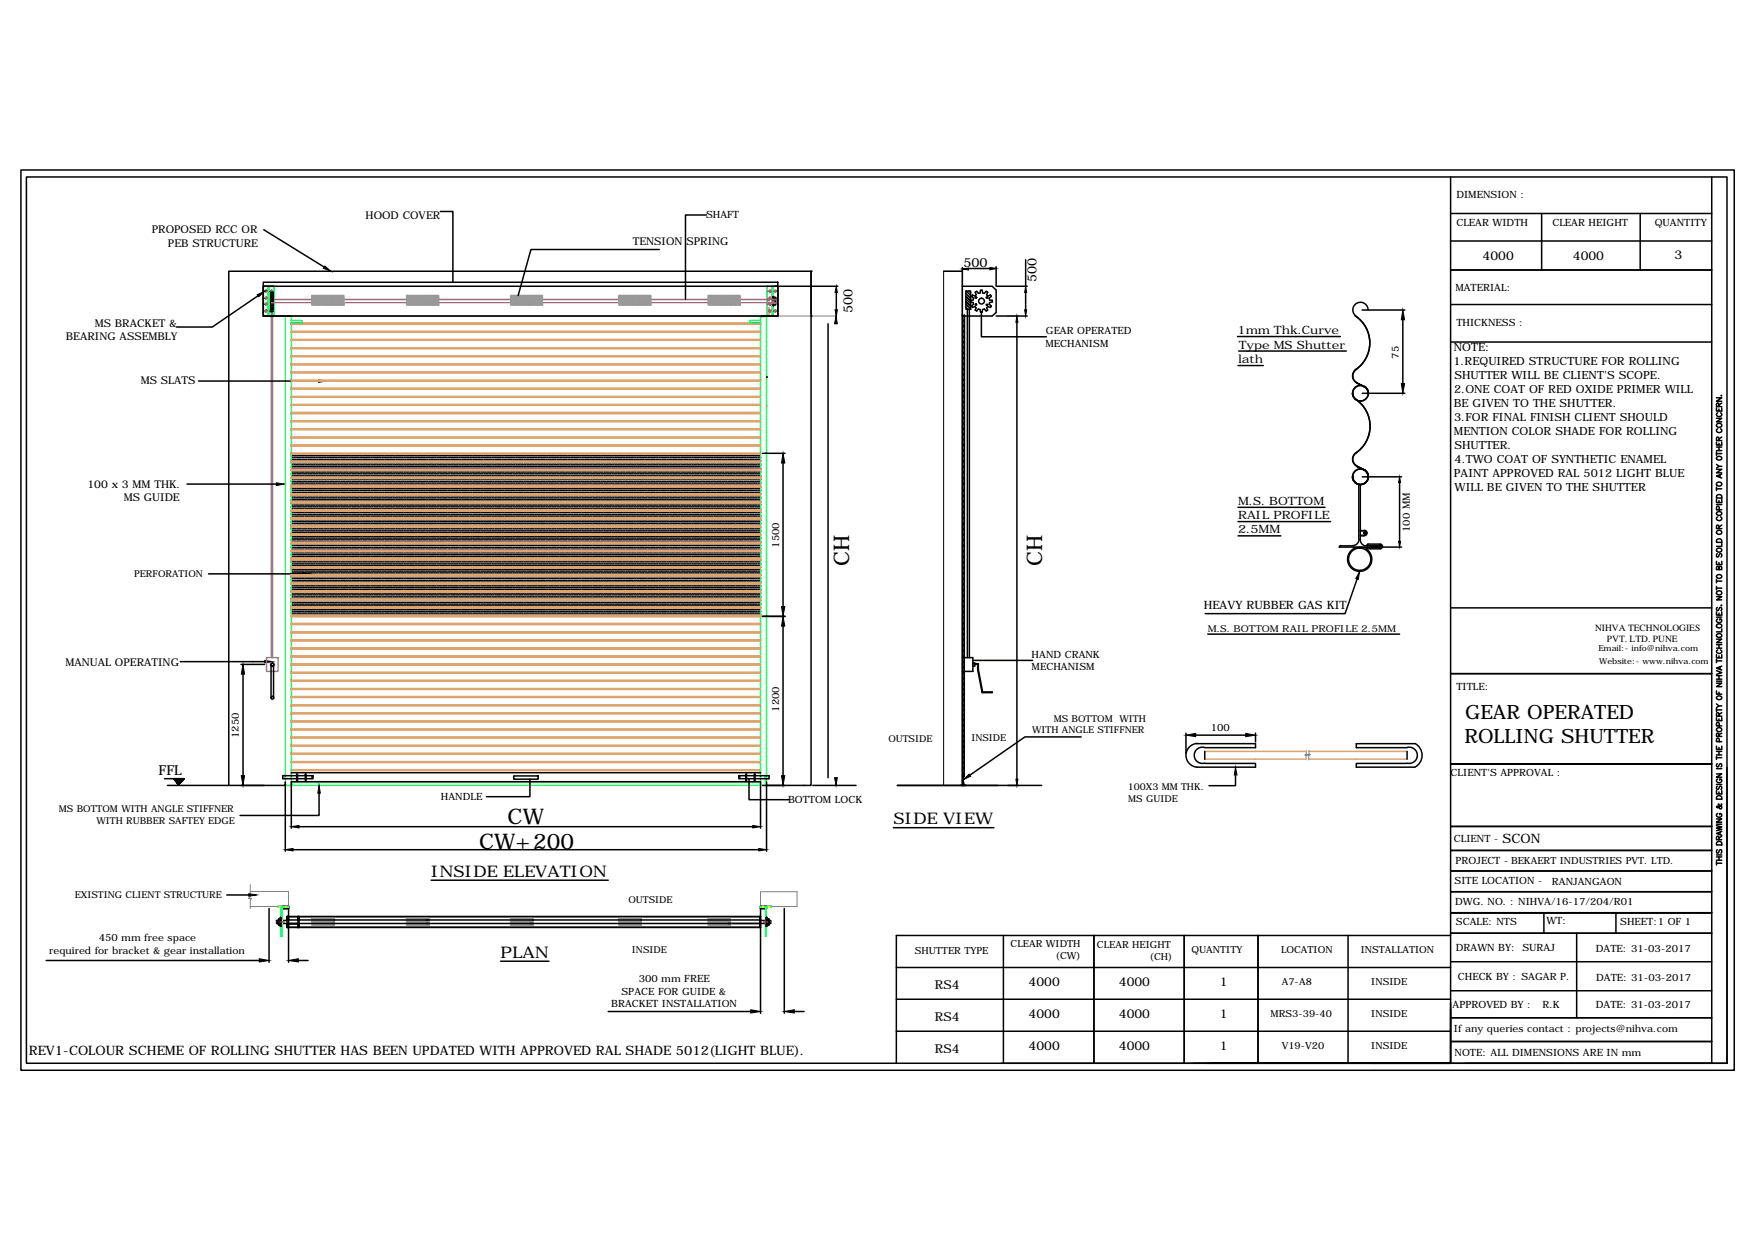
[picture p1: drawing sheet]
<svg xmlns="http://www.w3.org/2000/svg" width="297mm" height="210mm" viewBox="0 0 297 210" stroke-linecap="round" stroke-linejoin="round" font-family="sans-serif">
<defs><g id="words">
<g font-size="3.6">
<text x="143.7" y="95.8" transform="rotate(-90 143.7 95.8)">CH</text>
<text x="176.4" y="95.8" transform="rotate(-90 176.4 95.8)">CH</text>
<text x="81.1" y="143.7">CW+200</text>
<text x="85.9" y="139.5">CW</text>
</g>
<g font-size="3.3">
<text x="247.8" y="125.8">ROLLING SHUTTER</text>
<text x="248" y="121.7">GEAR OPERATED</text>
</g>
<g font-size="2.7">
<text x="151.2" y="139.6">SIDE VIEW</text>
<text x="73" y="148.4">INSIDE ELEVATION</text>
<text x="84.7" y="162.1">PLAN</text>
</g>
<text font-size="2.3" x="26.8" y="131.2">FFL</text>
<g font-size="2.2">
<text x="163.1" y="45.2">500</text>
<text x="175.4" y="47.8" transform="rotate(-90 175.4 47.8)">500</text>
<text x="144.3" y="52.9" transform="rotate(-90 144.3 52.9)">500</text>
<text x="254.3" y="142.7">SCON</text>
<text x="4.9" y="178.5">REV1-COLOUR SCHEME OF ROLLING SHUTTER HAS BEEN UPDATED WITH APPROVED RAL SHADE 5012(LIGHT BLUE).</text>
</g>
<g font-size="2.1">
<text x="250.9" y="43.9">4000</text>
<text x="266.2" y="43.9">4000</text>
<text x="283.4" y="43.9">3</text>
<text x="158.2" y="167.5">RS4</text>
<text x="174.1" y="166.9">4000</text>
<text x="189.4" y="166.9">4000</text>
<text x="206.4" y="166.9">1</text>
<text x="158.2" y="172.9">RS4</text>
<text x="174.1" y="172.3">4000</text>
<text x="189.4" y="172.3">4000</text>
<text x="206.4" y="172.3">1</text>
<text x="158.2" y="178.3">RS4</text>
<text x="174.1" y="177.7">4000</text>
<text x="189.4" y="177.7">4000</text>
<text x="206.4" y="177.7">1</text>
</g>
<g font-size="1.9">
<text x="209.5" y="56.5">1mm Thk.Curve</text>
<text x="209.7" y="59">Type MS Shutter</text>
<text x="246.1" y="59.4">NOTE:</text>
<text x="209.5" y="61.5">lath</text>
<text x="246" y="61.8">1.REQUIRED STRUCTURE FOR ROLLING</text>
<text x="246.2" y="64.2">SHUTTER WILL BE CLIENT'S SCOPE.</text>
<text x="246.1" y="68.9">BE GIVEN TO THE SHUTTER.</text>
<text x="246.1" y="66.5">2.ONE COAT OF RED OXIDE PRIMER WILL</text>
<text x="246.1" y="71.3">3.FOR FINAL FINISH CLIENT SHOULD</text>
<text x="246.1" y="73.6">MENTION COLOR SHADE FOR ROLLING</text>
<text x="246.2" y="76">SHUTTER.</text>
<text x="246.1" y="80.8">PAINT APPROVED RAL 5012 LIGHT BLUE</text>
<text x="246.2" y="78.4">4.TWO COAT OF SYNTHETIC ENAMEL</text>
<text x="246.2" y="83.2">WILL BE GIVEN TO THE SHUTTER</text>
<text x="209.5" y="85.5">M.S. BOTTOM</text>
<text x="209.5" y="87.9">RAIL PROFILE</text>
<text x="209.5" y="90.3">2.5MM</text>
<text x="203.7" y="103">HEAVY RUBBER GAS KIT</text>
</g>
<g font-size="1.8">
<text x="25.7" y="39.5">PROPOSED RCC OR</text>
<text x="28.4" y="41.8">PEB STRUCTURE</text>
<text x="61.9" y="37.2">HOOD COVER</text>
<text x="107.1" y="41.4">TENSION SPRING</text>
<text x="11.2" y="57.5">BEARING ASSEMBLY</text>
<text x="16" y="55.3">MS BRACKET &amp;</text>
<text x="23.8" y="65.1">MS SLATS</text>
<text x="14.8" y="82.6">100 x 3 MM THK.</text>
<text x="20.9" y="84.8">MS GUIDE</text>
<text x="11.1" y="112.8">MANUAL OPERATING</text>
</g>
<g font-size="1.7">
<text x="246.5" y="33.5">DIMENSION :</text>
<text x="119.5" y="37">SHAFT</text>
<text x="246.5" y="38.3">CLEAR WIDTH</text>
<text x="262.7" y="38.3">CLEAR HEIGHT</text>
<text x="280.1" y="38.3">QUANTITY</text>
<text x="246.3" y="49.2">MATERIAL:</text>
<text x="176.9" y="58.7">MECHANISM</text>
<text x="177" y="56.6">GEAR OPERATED</text>
<text x="246.5" y="55.2">THICKNESS :</text>
<text x="236.8" y="60.7" transform="rotate(-90 236.8 60.7)">75</text>
<text x="131.9" y="92.7" transform="rotate(-90 131.9 92.7)">1500</text>
<text x="238.6" y="90.1" transform="rotate(-90 238.6 90.1)">100 MM</text>
<text x="174.6" y="111.4">HAND CRANK</text>
<text x="174.6" y="113.4">MECHANISM</text>
<text x="246.5" y="116.9">TITLE:</text>
<text x="40.4" y="125" transform="rotate(-90 40.4 125)">1250</text>
<text x="131.9" y="120.5" transform="rotate(-90 131.9 120.5)">1200</text>
<text x="204.9" y="123.7">100</text>
<text x="245.5" y="131.4">CLIENT'S APPROVAL :</text>
<text x="74.6" y="135.5">HANDLE</text>
<text x="133.4" y="136">BOTTOM LOCK</text>
<text x="246.1" y="142.5">CLIENT -</text>
<text x="246.2" y="149.7">SITE LOCATION -</text>
<text x="246.4" y="146.2">PROJECT - BEKAERT INDUSTRIES PVT. LTD.</text>
<text x="262.7" y="149.8">RANJANGAON</text>
<text x="246.3" y="153.1">DWG. NO. : NIHVA/16-17/204/R01</text>
<text x="8.3" y="161.5">required for bracket &amp; gear installation</text>
<text x="16.7" y="159.4">450 mm free space</text>
<text x="154.8" y="161.6">SHUTTER TYPE</text>
<text x="171.1" y="160.3">CLEAR WIDTH</text>
<text x="185.7" y="160.4">CLEAR HEIGHT</text>
<text x="201.7" y="161.3">QUANTITY</text>
<text x="216.8" y="161.3">LOCATION</text>
<text x="230.3" y="161.3">INSTALLATION</text>
<text x="246.4" y="160.9">DRAWN BY: SURAJ</text>
<text x="246.4" y="156.6">SCALE: NTS</text>
<text x="261.7" y="156.5">WT:</text>
<text x="270.1" y="161.1">DATE: 31-03-2017</text>
<text x="274.2" y="156.6">SHEET:1 OF 1</text>
<text x="108.1" y="166.3">300 mm FREE</text>
<text x="178.7" y="162.4">(CW)</text>
<text x="194.6" y="162.5">(CH)</text>
<text x="216.9" y="166.7">A7-A8</text>
<text x="232.1" y="166.7">INSIDE</text>
<text x="246.7" y="165.9">CHECK BY : SAGAR P.</text>
<text x="270.2" y="166.1">DATE: 31-03-2017</text>
<text x="103.4" y="170.5">BRACKET INSTALLATION</text>
<text x="105.2" y="168.4">SPACE FOR GUIDE &amp;</text>
<text x="215" y="172.2">MRS3-39-40</text>
<text x="232.1" y="172.2">INSIDE</text>
<text x="245.9" y="170.6">APPROVED BY :</text>
<text x="261.1" y="170.6">R.K</text>
<text x="270.1" y="170.6">DATE: 31-03-2017</text>
<text x="216.9" y="177.6">V19-V20</text>
<text x="232.1" y="177.6">INSIDE</text>
<text x="246.1" y="174.7">If any queries contact : projects@nihva.com</text>
<text x="246.2" y="178.8">NOTE: ALL DIMENSIONS ARE IN mm</text>
</g>
<g font-size="1.6">
<text x="22.7" y="97.7">PERFORATION</text>
<text x="204.4" y="107">M.S. BOTTOM RAIL PROFILE 2.5MM</text>
<text x="270" y="106.8">NIHVA TECHNOLOGIES</text>
<text x="272" y="108.7">PVT. LTD. PUNE</text>
<text x="150.4" y="125.6">OUTSIDE</text>
<text x="164.4" y="125.5">INSIDE</text>
<text x="174.7" y="124.1">WITH ANGLE STIFFNER</text>
<text x="178.3" y="122.2">MS BOTTOM WITH</text>
<text x="10" y="137.5">MS BOTTOM WITH ANGLE STIFFNER</text>
<text x="190.9" y="133.7">100X3 MM THK.</text>
<text x="191" y="135.7">MS GUIDE</text>
<text x="16.3" y="139.5">WITH RUBBER SAFTEY EDGE</text>
<text x="12.7" y="152">EXISTING CLIENT STRUCTURE</text>
<text x="106.4" y="152.9">OUTSIDE</text>
<text x="107" y="161.3">INSIDE</text>
</g>
<g font-size="1.4">
<text x="270.5" y="110.3">Email:- info@nihva.com</text>
<text x="270.7" y="112.4">Website:- www.nihva.com</text>
</g>
</g></defs>
<!-- layer: 0 -->
<g fill="none" stroke="#dda56e" stroke-width=".25">
<path d="M49.3 59h79.4M49.3 58.9h79.4M49.3 57.6h79.4M49.3 57.5h79.4M49.3 56.2h79.4M49.3 56.1h79.4M49.3 54.9h79.4M49.3 54.7h79.4M49.3 53.5h79.4M49.3 70h79.4M49.3 69.8h79.4M49.3 68.6h79.4"/>
<path d="M49.3 68.5h79.4M49.3 67.3h79.4M49.3 67.1h79.4M49.3 65.9h79.4M49.3 65.7h79.4M49.3 64.5h79.4M49.3 64.4h79.4M49.3 63.1h79.4M49.3 63h79.4M49.3 61.8h79.4M49.3 61.6h79.4M49.3 60.4h79.4"/>
<path d="M49.3 60.2h79.4M49.3 75.5h79.4M49.3 75.3h79.4M49.3 74.1h79.4M49.3 74h79.4M49.3 72.7h79.4M49.3 72.6h79.4M49.3 71.4h79.4M49.3 71.2h79.4M49.3 76.9h79.4M49.3 76.7h79.4M49.3 79.6h79.4"/>
<path d="M49.3 79.5h79.4M49.3 78.2h79.4M49.3 78.1h79.4M129.7 68.8h.1M49.3 98.8h79.4M49.3 98.7h79.4M49.3 97.5h79.4M49.3 97.3h79.4M49.3 96.1h79.4M49.3 96h79.4M49.3 94.7h79.4M49.3 94.6h79.4"/>
<path d="M49.3 93.3h79.4M49.3 93.2h79.4M49.3 92h79.4M49.3 91.8h79.4M49.3 90.6h79.4M49.3 90.5h79.4M49.3 89.2h79.4M49.3 89.1h79.4M49.3 87.8h79.4M49.3 87.7h79.4M49.3 86.5h79.4M49.3 86.3h79.4"/>
<path d="M49.3 85.1h79.4M49.3 84.9h79.4M49.3 83.7h79.4M49.3 83.6h79.4M49.3 82.4h79.4M49.3 82.2h79.4M49.3 81h79.4M49.3 80.8h79.4M49.3 119.5h79.4M49.3 119.3h79.4M49.3 118.1h79.4M49.3 117.9h79.4"/>
<path d="M49.3 116.7h79.4M49.3 116.6h79.4M49.3 115.3h79.4M49.3 115.2h79.4M49.3 113.9h79.4M49.3 113.8h79.4M49.3 112.6h79.4M49.3 112.4h79.4M49.3 111.2h79.4M49.3 111.1h79.4M49.3 109.8h79.4M49.3 109.7h79.4"/>
<path d="M49.3 108.4h79.4M49.3 108.3h79.4M49.3 107.1h79.4M49.3 107h79.4M49.3 105.7h79.4M49.3 105.6h79.4M49.3 104.3h79.4M49.3 104.2h79.4M49.3 102.9h79.4M49.3 102.8h79.4M49.3 101.6h79.4M49.3 101.5h79.4"/>
<path d="M49.3 100.2h79.4M49.3 100.1h79.4M49.3 130.4h79.4M49.3 130.3h79.4M49.3 129.1h79.4M49.3 128.9h79.4M49.3 127.7h79.4M49.3 127.5h79.4M49.3 126.3h79.4M49.3 126.2h79.4M49.3 124.9h79.4M49.3 124.8h79.4"/>
<path d="M49.3 123.6h79.4M49.3 123.4h79.4M49.3 122.2h79.4M49.3 122h79.4M49.3 120.8h79.4M49.3 120.7h79.4M203.9 128.5h17.2M203.9 127.2h17.2M221.5 128.5h16.7M221.6 127.2h16.6"/>
</g>
<g fill="none" stroke="#0f0" stroke-width=".25">
<path d="M44.6 53.4v.1h.1M44.6 48.7v.1M44.6 48.9v.2M44.6 49.2v.1M44.6 49.4v.2M44.6 49.6v.2M44.6 49.9v.2M44.6 50.2v.1M44.6 50.4v.2M44.6 50.7v.1M44.6 50.9v.2M44.6 51.2v.1"/>
<path d="M44.6 51.4v.1M44.6 51.6v.2M44.6 51.9v.2M44.6 52.1v.2M44.6 52.4v.2M44.6 52.6v.2M44.6 52.9v.2M44.6 53.2v.1M44.7 48.5h-.1v.1M44.8 53.5h.1M44.8 48.5h.1M45 53.5h.2"/>
<path d="M45 48.5h.2M45.2 48.5h.2v.1M45.4 53.4v.1h-.2M45.4 48.7v.1M45.4 48.9v.2M45.4 49.2v.1M45.4 49.4v.2M45.4 49.6v.2M45.4 49.9v.2M45.4 50.2v.1M45.4 50.4v.2M45.4 50.7v.1"/>
<path d="M45.4 50.9v.2M45.4 51.2v.1M45.4 51.4v.1M45.4 51.6v.2M45.4 51.9v.2M45.4 52.1v.2M45.4 52.4v.2M45.4 52.6v.2M45.4 52.9v.2M45.4 53.2v.1M45.5 48.5h.2h-.2v5h.2h-.2zM45.5 51.7h.1"/>
<path d="M45.5 51.8h.1M45.5 50.2h.1M45.5 50.3h.1M45.5 49.5l.1 1.5M45.5 48.5v.1M45.5 48.7v.1M45.5 48.9v.2M45.5 49.2v.1M45.5 49.4v.2M45.5 49.6v.2M45.5 49.9v.2M45.5 50.2v.1"/>
<path d="M45.5 50.4v.2M45.5 50.7v.1M45.5 50.9v.2M45.5 51.2v.1M45.5 51.4v.1M45.5 51.6v.2M45.5 51.9v.2M45.5 52.1v.2M45.5 52.4v.2M45.5 52.6v.2M45.5 52.9v.2M45.5 53.2v.1"/>
<path d="M45.5 53.4v.1M45.6 51l-.1 1.5h.2v-.1M45.6 51l-.1 1.5M45.7 49.6v1.4v-1.1l.1 .1v2l-.1 .1v-1.1v1.4zM45.7 49.6v-.1h-.2l.1 1.5M45.7 53.5h.2M45.7 48.5h.2M45.7 50.5v1M46 50.4h-.2v1.1h.2M46 53.5h.2M46 48.5h.2M46 50.5v1"/>
<path d="M46.3 48.5v.2M46.3 53.4v.1M46.3 52v.3M46.3 48.8v.1M46.3 49v.1M46.3 49.2v.2M46.3 49.5v.1M46.3 49.7v.2M46.3 50v.2M46.3 50.2v.2M46.3 50.5v.2M46.3 50.7v.2"/>
<path d="M46.3 51v.1M46.3 51.2v.2M46.3 51.5v.1M46.3 51.7v.2M46.3 52.4v.1M46.3 52.6v.2M46.3 52.9v.1M46.3 53.1v.2M48.3 53.5h1v79.5h-1zM49.3 54.3h1.8v.4h-1.8M128.7 54.3h-1.8v.4h1.8M128.7 53.6h.9"/>
<path d="M129.9 53.4v.1M129.9 53.5h1.7M129.9 48.7v.1M129.9 48.9v.2M129.9 49.2v.1M129.9 49.4v.2M129.9 49.6v.2M129.9 49.9v.2M129.9 50.2v.1M129.9 50.4v.2M129.9 50.7v.1M129.9 50.9v.2"/>
<path d="M129.9 51.2v.1M129.9 51.4v.1M129.9 51.6v.2M129.9 51.9v.2M129.9 52.1v.2M129.9 52.4v.2M129.9 52.6v.2M129.9 52.9v.2M129.9 53.2v.1M129.9 48.5v.1M130 48.5h.2M130.3 48.5h.2"/>
<path d="M130.5 48.5h.2v.1M130.7 48.7v.1M130.7 48.9v.2M130.7 49.2v.1M130.7 49.4v.2M130.7 49.6v.2M130.7 49.9v.2M130.7 50.2v.1M130.7 50.4v.2M130.7 50.7v.1M130.7 50.9v.2M130.7 51.2v.1"/>
<path d="M130.7 51.4v.1M130.7 51.6v.2M130.7 51.9v.2M130.7 52.1v.2M130.7 52.4v.2M130.7 52.6v.2M130.7 52.9v.2M130.7 53.2v.1M130.7 53.4v.1M130.8 48.5h.2M130.8 48.5v.1M130.8 48.7v.1"/>
<path d="M130.8 48.9v.2M130.8 49.2v.1M130.8 49.4v.2M130.8 49.6v.2M130.8 49.9v.2M130.8 50.2v.1M130.8 50.4v.2M130.8 50.7v.1M130.8 50.9v.2M130.8 51.2v.1M130.8 51.4v.1M130.8 51.6v.2"/>
<path d="M130.8 51.9v.2M130.8 52.1v.2M130.8 52.4v.2M130.8 52.6v.2M130.8 52.9v.2M130.8 53.2v.1M130.8 53.4v.1M131 48.5h.2M131.3 48.5h.2M131.6 48.5v.1M131.6 53.4v.1M131.6 48.7v.1"/>
<path d="M131.6 48.9v.2M131.6 49.2v.1M131.6 49.4v.2M131.6 49.6v.2M131.6 49.9v.2M131.6 50.2v.1M131.6 50.4v.2M131.6 50.7v.1M131.6 50.9v.2M131.6 51.2v.1M131.6 51.4v.1M131.6 51.6v.2"/>
<path d="M131.6 51.9v.2M131.6 52.1v.2M131.6 52.4v.2M131.6 52.6v.2M131.6 52.9v.2M131.6 53.2v.1M128.7 133v-79.5h1v79.5M47.1 153.4h1.7v.2h-1.7zM47.6 153.6v4.9h.1v-4.9M47.8 153.6h.3M128.7 153.4h1.8v.2h-1.8zM129.6 153.6h.1v4.9h-.1z"/>
<path d="M130.4 153.6h.1"/>
<circle cx="45" cy="49.3" r=".15"/>
<circle cx="45" cy="51.5" r=".15"/>
<circle cx="45" cy="52.6" r=".15"/>
<circle cx="45" cy="50.5" r=".15"/>
<circle cx="46" cy="49.3" r=".15"/>
<circle cx="46" cy="52.6" r=".15"/>
<circle cx="130.3" cy="49.3" r=".15"/>
<circle cx="130.3" cy="52.6" r=".15"/>
<circle cx="130.3" cy="51.5" r=".15"/>
<circle cx="130.3" cy="50.5" r=".15"/>
<circle cx="131.2" cy="49.3" r=".15"/>
<circle cx="131.2" cy="52.6" r=".15"/>
<circle cx="131.2" cy="51.5" r=".15"/>
<circle cx="131.2" cy="50.5" r=".15"/>
</g>
<g fill="none" stroke="#000" stroke-width=".25">
<path d="M3.5 28.8h290v152.4h-290zM4.5 30h287.8v150h-287.8zM44.6 38.9l10.2 6.3M74.5 35.8h2.2v12M119.6 36.4h-3.6v14.3M245.5 30v150M245.5 36.1h44.2M260.9 36.1v9.6M277.6 36.1v9.6M289.7 30v150h-120.3M43.7 50.1l-7.8 5.3h-6M44.6 48.5h87v5h-87v-5h1.7"/>
<path d="M44.6 47.8h87v5.7h-87zM45.8 49.5l.2 .1 .2-.1v2.9l-.2-.1-.2 .1zM45.8 49.9h.4M45.8 50.2h.4M45.8 50.6h.4M45.8 51h.4M46.2 51.4h-.4M46.2 51.7h-.4M46.2 52.1h-.4M46.2 52.8h-.4M111.6 42.2h-21.7l-2.2 7.8M130.8 50.2h.2v1.6h-.2z"/>
<path d="M130.8 50.4h.2M130.8 50.5h.2M130.8 51.5h.2M130.8 51.6h.2M130.8 50.7h.5M130.8 51.3h.5M131 50.7h.3v.6h-.3M131 50.4h.2v1.1h-.2M131.2 48.5h10.6M131.2 51h.1M137.3 45.9h.1M137.3 53.5h.1"/>
<path d="M137.3 45.9v7.3M140.2 54.8v76.8M141.5 49.5v4M159.7 45.9h3.2M162.9 48.5h5l.7 .6v3.8l-.7 .6h-5zM162.9 45.3v3.2M163.5 49.3h.8v3.1h-.8zM163.5 50.2l.8 .8-.8-.8M163.5 51l.8 .8-.8-.7M163.5 49.7l.8 .8M163.5 50.6l.8 .8M163.5 51.5l.8 .8"/>
<path d="M163.5 52l.3 .4M163.5 49.3l.8 .7M163.7 52.4v58.9M164 49.3l.3 .3M164.1 52.4v58.9M164.1 45.5h4.5M164.2 51.1l.5 .1 .1 .3-.3 .3 .1 .2M164.3 50.8v.3M164.6 52.1l.4-.2 .2 .2-.1 .4 .2 .1 .3-.3 .3 .1v.4M165.9 49.1v.5h-.3l-.3-.3-.3 .2 .2 .4-.2 .2-.4-.2-.1 .3 .3 .3-.1 .3h-.5M166 49.1h.3M166 52.8h.1"/>
<path d="M166.1 52.8v4.2h11M166.2 49.1l.1 .5h.3l.3-.3 .3 .2-.2 .4 .2 .2 .4-.2 .2 .3-.4 .3 .1 .3 .5 .1v.2l-.5 .1-.1 .3 .4 .3-.2 .2M166.3 52.8h-.2M166.9 51.5h.2v.2h-.2zM167.6 52.1l-.4-.2-.2 .2 .2 .4-.3 .1-.3-.3-.3 .1-.1 .4M168.6 53.5h5.2M168.6 45.2v3.3M168.7 48.5h5.1M172.1 54.6v77.3M173.6 44v4.5M173.6 49.5v2.9M209.5 57h17.4"/>
<path d="M209.7 59.4h18.2M229.4 53.5a5.5 5.5 0 0 1 0 9.1M230.5 52.5h7.3M231.5 52.5a1.29 1.29 0 0 0-1.8-1.2 1.29 1.29 0 0 0-.2 2.2M237.4 54.1v10.8M245.5 51.5h44.2M245.5 45.7h44.2M245.5 40.8h44.2M245.5 57.9h44.2M33.6 64.5h20.3M49.3 77.1h.1M49.3 77.8h.1"/>
<path d="M49.3 78.3h.1M49.3 79h.1M49.3 79.6h.1M49.4 77.4h.1M49.4 78h.1M49.4 78.7h.1M49.4 79.3h.1M49.4 79.9h.1M49.6 77.1h.1M49.6 77.8h.1M49.6 78.3h.1M49.6 79h.1"/>
<path d="M49.6 79.6h.1M49.8 77.4h.1M49.8 78h.1M49.8 78.7h.1M49.8 79.3h.1M49.8 79.9h.1M49.9 77.1h.1M49.9 77.8h.1M49.9 78.3h.1M49.9 79h.1M49.9 79.6h.1M50.1 77.4h.1"/>
<path d="M50.1 78h.1M50.1 78.7h.1M50.1 79.3h.1M50.1 79.9h.1M50.2 77.1h.1M50.2 77.8h.1M50.2 78.3h.1M50.2 79h.1M50.2 79.6h.1M50.4 77.4h.1M50.4 78h.1M50.4 78.7h.1"/>
<path d="M50.4 79.3h.1M50.4 79.9h.1M50.5 77.1h.1M50.5 77.8h.1M50.5 78.3h.1M50.5 79h.1M50.5 79.6h.1M50.7 77.4h.1M50.7 78h.1M50.7 78.7h.1M50.7 79.3h.1M50.7 79.9h.1"/>
<path d="M50.8 77.1h.1M50.8 77.8h.1M50.8 78.3h.1M50.8 79h.1M50.8 79.6h.1M51 77.4h.1M51 78h.1M51 78.7h.1M51 79.3h.1M51 79.9h.1M51.2 77.1h.1M51.2 77.8h.1"/>
<path d="M51.2 78.3h.1M51.2 79h.1M51.2 79.6h.1M51.3 77.4h.1M51.3 78h.1M51.3 78.7h.1M51.3 79.3h.1M51.3 79.9h.1M51.5 77.1h.1M51.5 77.8h.1M51.5 78.3h.1M51.5 79h.1"/>
<path d="M51.5 79.6h.1M51.6 77.4h.1M51.6 78h.1M51.6 78.7h.1M51.6 79.3h.1M51.6 79.9h.1M51.8 77.1h.1M51.8 77.8h.1M51.8 78.3h.1M51.8 79h.1M51.8 79.6h.1M51.9 77.4h.1"/>
<path d="M51.9 78h.1M51.9 78.7h.1M51.9 79.3h.1M51.9 79.9h.1M52.1 77.1h.1M52.1 77.8h.1M52.1 78.3h.1M52.1 79h.1M52.1 79.6h.1M52.2 77.4h.1M52.2 78h.1M52.2 78.7h.1"/>
<path d="M52.2 79.3h.1M52.2 79.9h.1M52.4 77.1h.1M52.4 77.8h.1M52.4 78.3h.1M52.4 79h.1M52.4 79.6h.1M52.6 77.4h.1M52.6 78h.1M52.6 78.7h.1M52.6 79.3h.1M52.6 79.9h.1"/>
<path d="M52.7 77.1h.1M52.7 77.8h.1M52.7 78.3h.1M52.7 79h.1M52.7 79.6h.1M52.9 77.4h.1M52.9 78h.1M52.9 78.7h.1M52.9 79.3h.1M52.9 79.9h.1M53 77.1h.1M53 77.8h.1"/>
<path d="M53 78.3h.1M53 79h.1M53 79.6h.1M53.2 77.4h.1M53.2 78h.1M53.2 78.7h.1M53.2 79.3h.1M53.2 79.9h.1M53.3 77.1h.1M53.3 77.8h.1M53.3 78.3h.1M53.3 79h.1"/>
<path d="M53.3 79.6h.1M53.5 77.4h.1M53.5 78h.1M53.5 78.7h.1M53.5 79.3h.1M53.5 79.9h.1M53.6 77.1h.1M53.6 77.8h.1M53.6 78.3h.1M53.6 79h.1M53.6 79.6h.1M53.8 77.4h.1"/>
<path d="M53.8 78h.1M53.8 78.7h.1M53.8 79.3h.1M53.8 79.9h.1M54 77.1h.1M54 77.8h.1M54 78.3h.1M54 79h.1M54 79.6h.1M54.1 77.4h.1M54.1 78h.1M54.1 78.7h.1"/>
<path d="M54.1 79.3h.1M54.1 79.9h.1M54.3 77.1h.1M54.3 77.8h.1M54.3 78.3h.1M54.3 79h.1M54.3 79.6h.1M54.4 77.4h.1M54.4 78h.1M54.4 78.7h.1M54.4 79.3h.1M54.4 79.9h.1"/>
<path d="M54.6 77.1h.1M54.6 77.8h.1M54.6 78.3h.1M54.6 79h.1M54.6 79.6h.1M54.7 77.4h.1M54.7 78h.1M54.7 78.7h.1M54.7 79.3h.1M54.7 79.9h.1M54.9 77.1h.1M54.9 77.8h.1"/>
<path d="M54.9 78.3h.1M54.9 79h.1M54.9 79.6h.1M55 77.4h.1M55 78h.1M55 78.7h.1M55 79.3h.1M55 79.9h.1M55.2 77.1h.1M55.2 77.8h.1M55.2 78.3h.1M55.2 79h.1"/>
<path d="M55.2 79.6h.1M55.4 77.4h.1M55.4 78h.1M55.4 78.7h.1M55.4 79.3h.1M55.4 79.9h.1M55.5 77.1h.1M55.5 77.8h.1M55.5 78.3h.1M55.5 79h.1M55.5 79.6h.1M55.7 77.4h.1"/>
<path d="M55.7 78h.1M55.7 78.7h.1M55.7 79.3h.1M55.7 79.9h.1M55.8 77.1h.1M55.8 77.8h.1M55.8 78.3h.1M55.8 79h.1M55.8 79.6h.1M56 77.4h.1M56 78h.1M56 78.7h.1"/>
<path d="M56 79.3h.1M56 79.9h.1M56.1 77.1h.1M56.1 77.8h.1M56.1 78.3h.1M56.1 79h.1M56.1 79.6h.1M56.3 77.4h.1M56.3 78h.1M56.3 78.7h.1M56.3 79.3h.1M56.3 79.9h.1"/>
<path d="M56.4 77.1h.1M56.4 77.8h.1M56.4 78.3h.1M56.4 79h.1M56.4 79.6h.1M56.6 77.4h.1M56.6 78h.1M56.6 78.7h.1M56.6 79.3h.1M56.6 79.9h.1M56.8 77.1h.1M56.8 77.8h.1"/>
<path d="M56.8 78.3h.1M56.8 79h.1M56.8 79.6h.1M56.9 77.4h.1M56.9 78h.1M56.9 78.7h.1M56.9 79.3h.1M56.9 79.9h.1M57.1 77.1h.1M57.1 77.8h.1M57.1 78.3h.1M57.1 79h.1"/>
<path d="M57.1 79.6h.1M57.2 77.4h.1M57.2 78h.1M57.2 78.7h.1M57.2 79.3h.1M57.2 79.9h.1M57.3 77.1h.1M57.3 77.8h.1M57.3 78.3h.1M57.3 79h.1M57.3 79.6h.1M57.5 77.4h.1"/>
<path d="M57.5 78h.1M57.5 78.7h.1M57.5 79.3h.1M57.5 79.9h.1M57.7 77.1h.1M57.7 77.8h.1M57.7 78.3h.1M57.7 79h.1M57.7 79.6h.1M57.8 77.4h.1M57.8 78h.1M57.8 78.7h.1"/>
<path d="M57.8 79.3h.1M57.8 79.9h.1M58 77.1h.1M58 77.8h.1M58 78.3h.1M58 79h.1M58 79.6h.1M58.2 77.4h.1M58.2 78h.1M58.2 78.7h.1M58.2 79.3h.1M58.2 79.9h.1"/>
<path d="M58.3 77.1h.1M58.3 77.8h.1M58.3 78.3h.1M58.3 79h.1M58.3 79.6h.1M58.4 77.4h.1M58.4 78h.1M58.4 78.7h.1M58.4 79.3h.1M58.4 79.9h.1M58.6 77.1h.1M58.6 77.8h.1"/>
<path d="M58.6 78.3h.1M58.6 79h.1M58.6 79.6h.1M58.7 77.4h.1M58.7 78h.1M58.7 78.7h.1M58.7 79.3h.1M58.7 79.9h.1M58.9 77.1h.1M58.9 77.8h.1M58.9 78.3h.1M58.9 79h.1"/>
<path d="M58.9 79.6h.1M59.1 77.4h.1M59.1 78h.1M59.1 78.7h.1M59.1 79.3h.1M59.1 79.9h.1M59.2 77.1h.1M59.2 77.8h.1M59.2 78.3h.1M59.2 79h.1M59.2 79.6h.1M59.4 77.4h.1"/>
<path d="M59.4 78h.1M59.4 78.7h.1M59.4 79.3h.1M59.4 79.9h.1M59.5 77.1h.1M59.5 77.8h.1M59.5 78.3h.1M59.5 79h.1M59.5 79.6h.1M59.7 77.4h.1M59.7 78h.1M59.7 78.7h.1"/>
<path d="M59.7 79.3h.1M59.7 79.9h.1M59.8 77.1h.1M59.8 77.8h.1M59.8 78.3h.1M59.8 79h.1M59.8 79.6h.1M60 77.4h.1M60 78h.1M60 78.7h.1M60 79.3h.1M60 79.9h.1"/>
<path d="M60.1 77.1h.1M60.1 77.8h.1M60.1 78.3h.1M60.1 79h.1M60.1 79.6h.1M60.3 77.4h.1M60.3 78h.1M60.3 78.7h.1M60.3 79.3h.1M60.3 79.9h.1M60.5 77.1h.1M60.5 77.8h.1"/>
<path d="M60.5 78.3h.1M60.5 79h.1M60.5 79.6h.1M60.6 77.4h.1M60.6 78h.1M60.6 78.7h.1M60.6 79.3h.1M60.6 79.9h.1M60.8 77.1h.1M60.8 77.8h.1M60.8 78.3h.1M60.8 79h.1"/>
<path d="M60.8 79.6h.1M60.9 77.4h.1M60.9 78h.1M60.9 78.7h.1M60.9 79.3h.1M60.9 79.9h.1M61.1 77.1h.1M61.1 77.8h.1M61.1 78.3h.1M61.1 79h.1M61.1 79.6h.1M61.2 77.4h.1"/>
<path d="M61.2 78h.1M61.2 78.7h.1M61.2 79.3h.1M61.2 79.9h.1M61.4 77.1h.1M61.4 77.8h.1M61.4 78.3h.1M61.4 79h.1M61.4 79.6h.1M61.5 77.4h.1M61.5 78h.1M61.5 78.7h.1"/>
<path d="M61.5 79.3h.1M61.5 79.9h.1M61.7 77.1h.1M61.7 77.8h.1M61.7 78.3h.1M61.7 79h.1M61.7 79.6h.1M61.9 77.4h.1M61.9 78h.1M61.9 78.7h.1M61.9 79.3h.1M61.9 79.9h.1"/>
<path d="M62 77.1h.1M62 77.8h.1M62 78.3h.1M62 79h.1M62 79.6h.1M62.2 77.4h.1M62.2 78h.1M62.2 78.7h.1M62.2 79.3h.1M62.2 79.9h.1M62.3 77.1h.1M62.3 77.8h.1"/>
<path d="M62.3 78.3h.1M62.3 79h.1M62.3 79.6h.1M62.5 77.4h.1M62.5 78h.1M62.5 78.7h.1M62.5 79.3h.1M62.5 79.9h.1M62.6 77.1h.1M62.6 77.8h.1M62.6 78.3h.1M62.6 79h.1"/>
<path d="M62.6 79.6h.1M62.8 77.4h.1M62.8 78h.1M62.8 78.7h.1M62.8 79.3h.1M62.8 79.9h.1M62.9 77.1h.1M62.9 77.8h.1M62.9 78.3h.1M62.9 79h.1M62.9 79.6h.1M63.1 77.4h.1"/>
<path d="M63.1 78h.1M63.1 78.7h.1M63.1 79.3h.1M63.1 79.9h.1M63.3 77.1h.1M63.3 77.8h.1M63.3 78.3h.1M63.3 79h.1M63.3 79.6h.1M63.4 77.4h.1M63.4 78h.1M63.4 78.7h.1"/>
<path d="M63.4 79.3h.1M63.4 79.9h.1M63.6 77.1h.1M63.6 77.8h.1M63.6 78.3h.1M63.6 79h.1M63.6 79.6h.1M63.7 77.4h.1M63.7 78h.1M63.7 78.7h.1M63.7 79.3h.1M63.7 79.9h.1"/>
<path d="M63.9 77.1h.1M63.9 77.8h.1M63.9 78.3h.1M63.9 79h.1M63.9 79.6h.1M64 77.4h.1M64 78h.1M64 78.7h.1M64 79.3h.1M64 79.9h.1M64.2 77.1h.1M64.2 77.8h.1"/>
<path d="M64.2 78.3h.1M64.2 79h.1M64.2 79.6h.1M64.3 77.4h.1M64.3 78h.1M64.3 78.7h.1M64.3 79.3h.1M64.3 79.9h.1M64.5 77.1h.1M64.5 77.8h.1M64.5 78.3h.1M64.5 79h.1"/>
<path d="M64.5 79.6h.1M64.7 77.4h.1M64.7 78h.1M64.7 78.7h.1M64.7 79.3h.1M64.7 79.9h.1M64.8 77.1h.1M64.8 77.8h.1M64.8 78.3h.1M64.8 79h.1M64.8 79.6h.1M65 77.4h.1"/>
<path d="M65 78h.1M65 78.7h.1M65 79.3h.1M65 79.9h.1M65.1 77.1h.1M65.1 77.8h.1M65.1 78.3h.1M65.1 79h.1M65.1 79.6h.1M65.3 77.4h.1M65.3 78h.1M65.3 78.7h.1"/>
<path d="M65.3 79.3h.1M65.3 79.9h.1M65.4 77.1h.1M65.4 77.8h.1M65.4 78.3h.1M65.4 79h.1M65.4 79.6h.1M65.6 77.4h.1M65.6 78h.1M65.6 78.7h.1M65.6 79.3h.1M65.6 79.9h.1"/>
<path d="M65.7 77.1h.1M65.7 77.8h.1M65.7 78.3h.1M65.7 79h.1M65.7 79.6h.1M65.9 77.4h.1M65.9 78h.1M65.9 78.7h.1M65.9 79.3h.1M65.9 79.9h.1M66.1 77.1h.1M66.1 77.8h.1"/>
<path d="M66.1 78.3h.1M66.1 79h.1M66.1 79.6h.1M66.2 77.4h.1M66.2 78h.1M66.2 78.7h.1M66.2 79.3h.1M66.2 79.9h.1M66.4 77.1h.1M66.4 77.8h.1M66.4 78.3h.1M66.4 79h.1"/>
<path d="M66.4 79.6h.1M66.5 77.4h.1M66.5 78h.1M66.5 78.7h.1M66.5 79.3h.1M66.5 79.9h.1M66.7 77.1h.1M66.7 77.8h.1M66.7 78.3h.1M66.7 79h.1M66.7 79.6h.1M66.8 77.4h.1"/>
<path d="M66.8 78h.1M66.8 78.7h.1M66.8 79.3h.1M66.8 79.9h.1M67 77.1h.1M67 77.8h.1M67 78.3h.1M67 79h.1M67 79.6h.1M67.1 77.4h.1M67.1 78h.1M67.1 78.7h.1"/>
<path d="M67.1 79.3h.1M67.1 79.9h.1M67.3 77.1h.1M67.3 77.8h.1M67.3 78.3h.1M67.3 79h.1M67.3 79.6h.1M67.5 77.4h.1M67.5 78h.1M67.5 78.7h.1M67.5 79.3h.1M67.5 79.9h.1"/>
<path d="M67.6 77.1h.1M67.6 77.8h.1M67.6 78.3h.1M67.6 79h.1M67.6 79.6h.1M67.8 77.4h.1M67.8 78h.1M67.8 78.7h.1M67.8 79.3h.1M67.8 79.9h.1M67.9 77.1h.1M67.9 77.8h.1"/>
<path d="M67.9 78.3h.1M67.9 79h.1M67.9 79.6h.1M68.1 77.4h.1M68.1 78h.1M68.1 78.7h.1M68.1 79.3h.1M68.1 79.9h.1M68.2 77.1h.1M68.2 77.8h.1M68.2 78.3h.1M68.2 79h.1"/>
<path d="M68.2 79.6h.1M68.4 77.4h.1M68.4 78h.1M68.4 78.7h.1M68.4 79.3h.1M68.4 79.9h.1M68.5 77.1h.1M68.5 77.8h.1M68.5 78.3h.1M68.5 79h.1M68.5 79.6h.1M68.7 77.4h.1"/>
<path d="M68.7 78h.1M68.7 78.7h.1M68.7 79.3h.1M68.7 79.9h.1M68.9 77.1h.1M68.9 77.8h.1M68.9 78.3h.1M68.9 79h.1M68.9 79.6h.1M69 77.4h.1M69 78h.1M69 78.7h.1"/>
<path d="M69 79.3h.1M69 79.9h.1M69.2 77.1h.1M69.2 77.8h.1M69.2 78.3h.1M69.2 79h.1M69.2 79.6h.1M69.3 77.4h.1M69.3 78h.1M69.3 78.7h.1M69.3 79.3h.1M69.3 79.9h.1"/>
<path d="M69.5 77.1h.1M69.5 77.8h.1M69.5 78.3h.1M69.5 79h.1M69.5 79.6h.1M69.6 77.4h.1M69.6 78h.1M69.6 78.7h.1M69.6 79.3h.1M69.6 79.9h.1M69.8 77.1h.1M69.8 77.8h.1"/>
<path d="M69.8 78.3h.1M69.8 79h.1M69.8 79.6h.1M69.9 77.4h.1M69.9 78h.1M69.9 78.7h.1M69.9 79.3h.1M69.9 79.9h.1M70.1 77.1h.1M70.1 77.8h.1M70.1 78.3h.1M70.1 79h.1"/>
<path d="M70.1 79.6h.1M70.3 77.4h.1M70.3 78h.1M70.3 78.7h.1M70.3 79.3h.1M70.3 79.9h.1M70.4 77.1h.1M70.4 77.8h.1M70.4 78.3h.1M70.4 79h.1M70.4 79.6h.1M70.6 77.4h.1"/>
<path d="M70.6 78h.1M70.6 78.7h.1M70.6 79.3h.1M70.6 79.9h.1M70.7 77.1h.1M70.7 77.8h.1M70.7 78.3h.1M70.7 79h.1M70.7 79.6h.1M70.9 77.4h.1M70.9 78h.1M70.9 78.7h.1"/>
<path d="M70.9 79.3h.1M70.9 79.9h.1M71 77.1h.1M71 77.8h.1M71 78.3h.1M71 79h.1M71 79.6h.1M71.2 77.4h.1M71.2 78h.1M71.2 78.7h.1M71.2 79.3h.1M71.2 79.9h.1"/>
<path d="M71.3 77.1h.1M71.3 77.8h.1M71.3 78.3h.1M71.3 79h.1M71.3 79.6h.1M71.5 77.4h.1M71.5 78h.1M71.5 78.7h.1M71.5 79.3h.1M71.5 79.9h.1M71.7 77.1h.1M71.7 77.8h.1"/>
<path d="M71.7 78.3h.1M71.7 79h.1M71.7 79.6h.1M71.8 77.4h.1M71.8 78h.1M71.8 78.7h.1M71.8 79.3h.1M71.8 79.9h.1M72 77.1h.1M72 77.8h.1M72 78.3h.1M72 79h.1"/>
<path d="M72 79.6h.1M72.1 77.4h.1M72.1 78h.1M72.1 78.7h.1M72.1 79.3h.1M72.1 79.9h.1M72.2 77.1h.1M72.2 77.8h.1M72.2 78.3h.1M72.2 79h.1M72.2 79.6h.1M72.4 77.4h.1"/>
<path d="M72.4 78h.1M72.4 78.7h.1M72.4 79.3h.1M72.4 79.9h.1M72.6 77.1h.1M72.6 77.8h.1M72.6 78.3h.1M72.6 79h.1M72.6 79.6h.1M72.7 77.4h.1M72.7 78h.1M72.7 78.7h.1"/>
<path d="M72.7 79.3h.1M72.7 79.9h.1M72.9 77.1h.1M72.9 77.8h.1M72.9 78.3h.1M72.9 79h.1M72.9 79.6h.1M73.1 77.4h.1M73.1 78h.1M73.1 78.7h.1M73.1 79.3h.1M73.1 79.9h.1"/>
<path d="M73.2 77.1h.1M73.2 77.8h.1M73.2 78.3h.1M73.2 79h.1M73.2 79.6h.1M73.3 77.4h.1M73.3 78h.1M73.3 78.7h.1M73.3 79.3h.1M73.3 79.9h.1M73.5 77.1h.1M73.5 77.8h.1"/>
<path d="M73.5 78.3h.1M73.5 79h.1M73.5 79.6h.1M73.6 77.4h.1M73.6 78h.1M73.6 78.7h.1M73.6 79.3h.1M73.6 79.9h.1M73.8 77.1h.1M73.8 77.8h.1M73.8 78.3h.1M73.8 79h.1"/>
<path d="M73.8 79.6h.1M74 77.4h.1M74 78h.1M74 78.7h.1M74 79.3h.1M74 79.9h.1M74.1 77.1h.1M74.1 77.8h.1M74.1 78.3h.1M74.1 79h.1M74.1 79.6h.1M74.3 77.4h.1"/>
<path d="M74.3 78h.1M74.3 78.7h.1M74.3 79.3h.1M74.3 79.9h.1M74.5 77.1h.1M74.5 77.8h.1M74.5 78.3h.1M74.5 79h.1M74.5 79.6h.1M74.6 77.4h.1M74.6 78h.1M74.6 78.7h.1"/>
<path d="M74.6 79.3h.1M74.6 79.9h.1M74.7 77.1h.1M74.7 77.8h.1M74.7 78.3h.1M74.7 79h.1M74.7 79.6h.1M74.9 77.4h.1M74.9 78h.1M74.9 78.7h.1M74.9 79.3h.1M74.9 79.9h.1"/>
<path d="M75 77.1h.1M75 77.8h.1M75 78.3h.1M75 79h.1M75 79.6h.1M75.2 77.4h.1M75.2 78h.1M75.2 78.7h.1M75.2 79.3h.1M75.2 79.9h.1M75.4 77.1h.1M75.4 77.8h.1"/>
<path d="M75.4 78.3h.1M75.4 79h.1M75.4 79.6h.1M75.5 77.4h.1M75.5 78h.1M75.5 78.7h.1M75.5 79.3h.1M75.5 79.9h.1M75.7 77.1h.1M75.7 77.8h.1M75.7 78.3h.1M75.7 79h.1"/>
<path d="M75.7 79.6h.1M75.8 77.4h.1M75.8 78h.1M75.8 78.7h.1M75.8 79.3h.1M75.8 79.9h.1M76 77.1h.1M76 77.8h.1M76 78.3h.1M76 79h.1M76 79.6h.1M76.1 77.4h.1"/>
<path d="M76.1 78h.1M76.1 78.7h.1M76.1 79.3h.1M76.1 79.9h.1M76.3 77.1h.1M76.3 77.8h.1M76.3 78.3h.1M76.3 79h.1M76.3 79.6h.1M76.4 77.4h.1M76.4 78h.1M76.4 78.7h.1"/>
<path d="M76.4 79.3h.1M76.4 79.9h.1M76.6 77.1h.1M76.6 77.8h.1M76.6 78.3h.1M76.6 79h.1M76.6 79.6h.1M76.8 77.4h.1M76.8 78h.1M76.8 78.7h.1M76.8 79.3h.1M76.8 79.9h.1"/>
<path d="M76.9 77.1h.1M76.9 77.8h.1M76.9 78.3h.1M76.9 79h.1M76.9 79.6h.1M77.1 77.4h.1M77.1 78h.1M77.1 78.7h.1M77.1 79.3h.1M77.1 79.9h.1M77.2 77.1h.1M77.2 77.8h.1"/>
<path d="M77.2 78.3h.1M77.2 79h.1M77.2 79.6h.1M77.4 77.4h.1M77.4 78h.1M77.4 78.7h.1M77.4 79.3h.1M77.4 79.9h.1M77.5 77.1h.1M77.5 77.8h.1M77.5 78.3h.1M77.5 79h.1"/>
<path d="M77.5 79.6h.1M77.7 77.4h.1M77.7 78h.1M77.7 78.7h.1M77.7 79.3h.1M77.7 79.9h.1M77.8 77.1h.1M77.8 77.8h.1M77.8 78.3h.1M77.8 79h.1M77.8 79.6h.1M78 77.4h.1"/>
<path d="M78 78h.1M78 78.7h.1M78 79.3h.1M78 79.9h.1M78.2 77.1h.1M78.2 77.8h.1M78.2 78.3h.1M78.2 79h.1M78.2 79.6h.1M78.3 77.4h.1M78.3 78h.1M78.3 78.7h.1"/>
<path d="M78.3 79.3h.1M78.3 79.9h.1M78.5 77.1h.1M78.5 77.8h.1M78.5 78.3h.1M78.5 79h.1M78.5 79.6h.1M78.6 77.4h.1M78.6 78h.1M78.6 78.7h.1M78.6 79.3h.1M78.6 79.9h.1"/>
<path d="M78.8 77.1h.1M78.8 77.8h.1M78.8 78.3h.1M78.8 79h.1M78.8 79.6h.1M78.9 77.4h.1M78.9 78h.1M78.9 78.7h.1M78.9 79.3h.1M78.9 79.9h.1M79.1 77.1h.1M79.1 77.8h.1"/>
<path d="M79.1 78.3h.1M79.1 79h.1M79.1 79.6h.1M79.2 77.4h.1M79.2 78h.1M79.2 78.7h.1M79.2 79.3h.1M79.2 79.9h.1M79.4 77.1h.1M79.4 77.8h.1M79.4 78.3h.1M79.4 79h.1"/>
<path d="M79.4 79.6h.1M79.6 77.4h.1M79.6 78h.1M79.6 78.7h.1M79.6 79.3h.1M79.6 79.9h.1M79.7 77.1h.1M79.7 77.8h.1M79.7 78.3h.1M79.7 79h.1M79.7 79.6h.1M79.9 77.4h.1"/>
<path d="M79.9 78h.1M79.9 78.7h.1M79.9 79.3h.1M79.9 79.9h.1M80 77.1h.1M80 77.8h.1M80 78.3h.1M80 79h.1M80 79.6h.1M80.2 77.4h.1M80.2 78h.1M80.2 78.7h.1"/>
<path d="M80.2 79.3h.1M80.2 79.9h.1M80.3 77.1h.1M80.3 77.8h.1M80.3 78.3h.1M80.3 79h.1M80.3 79.6h.1M80.5 77.4h.1M80.5 78h.1M80.5 78.7h.1M80.5 79.3h.1M80.5 79.9h.1"/>
<path d="M80.6 77.1h.1M80.6 77.8h.1M80.6 78.3h.1M80.6 79h.1M80.6 79.6h.1M80.8 77.4h.1M80.8 78h.1M80.8 78.7h.1M80.8 79.3h.1M80.8 79.9h.1M81 77.1h.1M81 77.8h.1"/>
<path d="M81 78.3h.1M81 79h.1M81 79.6h.1M81.1 77.4h.1M81.1 78h.1M81.1 78.7h.1M81.1 79.3h.1M81.1 79.9h.1M81.3 77.1h.1M81.3 77.8h.1M81.3 78.3h.1M81.3 79h.1"/>
<path d="M81.3 79.6h.1M81.4 77.4h.1M81.4 78h.1M81.4 78.7h.1M81.4 79.3h.1M81.4 79.9h.1M81.6 77.1h.1M81.6 77.8h.1M81.6 78.3h.1M81.6 79h.1M81.6 79.6h.1M81.7 77.4h.1"/>
<path d="M81.7 78h.1M81.7 78.7h.1M81.7 79.3h.1M81.7 79.9h.1M81.9 77.1h.1M81.9 77.8h.1M81.9 78.3h.1M81.9 79h.1M81.9 79.6h.1M82 77.4h.1M82 78h.1M82 78.7h.1"/>
<path d="M82 79.3h.1M82 79.9h.1M82.2 77.1h.1M82.2 77.8h.1M82.2 78.3h.1M82.2 79h.1M82.2 79.6h.1M82.4 77.4h.1M82.4 78h.1M82.4 78.7h.1M82.4 79.3h.1M82.4 79.9h.1"/>
<path d="M82.5 77.1h.1M82.5 77.8h.1M82.5 78.3h.1M82.5 79h.1M82.5 79.6h.1M82.7 77.4h.1M82.7 78h.1M82.7 78.7h.1M82.7 79.3h.1M82.7 79.9h.1M82.8 77.1h.1M82.8 77.8h.1"/>
<path d="M82.8 78.3h.1M82.8 79h.1M82.8 79.6h.1M83 77.4h.1M83 78h.1M83 78.7h.1M83 79.3h.1M83 79.9h.1M83.1 77.1h.1M83.1 77.8h.1M83.1 78.3h.1M83.1 79h.1"/>
<path d="M83.1 79.6h.1M83.3 77.4h.1M83.3 78h.1M83.3 78.7h.1M83.3 79.3h.1M83.3 79.9h.1M83.4 77.1h.1M83.4 77.8h.1M83.4 78.3h.1M83.4 79h.1M83.4 79.6h.1M83.6 77.4h.1"/>
<path d="M83.6 78h.1M83.6 78.7h.1M83.6 79.3h.1M83.6 79.9h.1M83.8 77.1h.1M83.8 77.8h.1M83.8 78.3h.1M83.8 79h.1M83.8 79.6h.1M83.9 77.4h.1M83.9 78h.1M83.9 78.7h.1"/>
<path d="M83.9 79.3h.1M83.9 79.9h.1M84.1 77.1h.1M84.1 77.8h.1M84.1 78.3h.1M84.1 79h.1M84.1 79.6h.1M84.2 77.4h.1M84.2 78h.1M84.2 78.7h.1M84.2 79.3h.1M84.2 79.9h.1"/>
<path d="M84.4 77.1h.1M84.4 77.8h.1M84.4 78.3h.1M84.4 79h.1M84.4 79.6h.1M84.5 77.4h.1M84.5 78h.1M84.5 78.7h.1M84.5 79.3h.1M84.5 79.9h.1M84.7 77.1h.1M84.7 77.8h.1"/>
<path d="M84.7 78.3h.1M84.7 79h.1M84.7 79.6h.1M84.8 77.4h.1M84.8 78h.1M84.8 78.7h.1M84.8 79.3h.1M84.8 79.9h.1M85 77.1h.1M85 77.8h.1M85 78.3h.1M85 79h.1"/>
<path d="M85 79.6h.1M85.1 77.4h.1M85.1 78h.1M85.1 78.7h.1M85.1 79.3h.1M85.1 79.9h.1M85.3 77.1h.1M85.3 77.8h.1M85.3 78.3h.1M85.3 79h.1M85.3 79.6h.1M85.5 77.4h.1"/>
<path d="M85.5 78h.1M85.5 78.7h.1M85.5 79.3h.1M85.5 79.9h.1M85.6 77.1h.1M85.6 77.8h.1M85.6 78.3h.1M85.6 79h.1M85.6 79.6h.1M85.8 77.4h.1M85.8 78h.1M85.8 78.7h.1"/>
<path d="M85.8 79.3h.1M85.8 79.9h.1M85.9 77.1h.1M85.9 77.8h.1M85.9 78.3h.1M85.9 79h.1M85.9 79.6h.1M86 77.4h.1M86 78h.1M86 78.7h.1M86 79.3h.1M86 79.9h.1"/>
<path d="M86.2 77.1h.1M86.2 77.8h.1M86.2 78.3h.1M86.2 79h.1M86.2 79.6h.1M86.4 77.4h.1M86.4 78h.1M86.4 78.7h.1M86.4 79.3h.1M86.4 79.9h.1M86.5 77.1h.1M86.5 77.8h.1"/>
<path d="M86.5 78.3h.1M86.5 79h.1M86.5 79.6h.1M86.7 77.4h.1M86.7 78h.1M86.7 78.7h.1M86.7 79.3h.1M86.7 79.9h.1M86.9 77.1h.1M86.9 77.8h.1M86.9 78.3h.1M86.9 79h.1"/>
<path d="M86.9 79.6h.1M87 77.4h.1M87 78h.1M87 78.7h.1M87 79.3h.1M87 79.9h.1M87.2 77.1h.1M87.2 77.8h.1M87.2 78.3h.1M87.2 79h.1M87.2 79.6h.1M87.3 77.4h.1"/>
<path d="M87.3 78h.1M87.3 78.7h.1M87.3 79.3h.1M87.3 79.9h.1M87.4 77.1h.1M87.4 77.8h.1M87.4 78.3h.1M87.4 79h.1M87.4 79.6h.1M87.6 77.4h.1M87.6 78h.1M87.6 78.7h.1"/>
<path d="M87.6 79.3h.1M87.6 79.9h.1M87.8 77.1h.1M87.8 77.8h.1M87.8 78.3h.1M87.8 79h.1M87.8 79.6h.1M87.9 77.4h.1M87.9 78h.1M87.9 78.7h.1M87.9 79.3h.1M87.9 79.9h.1"/>
<path d="M88.1 77.1h.1M88.1 77.8h.1M88.1 78.3h.1M88.1 79h.1M88.1 79.6h.1M88.3 77.4h.1M88.3 78h.1M88.3 78.7h.1M88.3 79.3h.1M88.3 79.9h.1M88.4 77.1h.1M88.4 77.8h.1"/>
<path d="M88.4 78.3h.1M88.4 79h.1M88.4 79.6h.1M88.5 77.4h.1M88.5 78h.1M88.5 78.7h.1M88.5 79.3h.1M88.5 79.9h.1M88.7 77.1h.1M88.7 77.8h.1M88.7 78.3h.1M88.7 79h.1"/>
<path d="M88.7 79.6h.1M88.8 77.4h.1M88.8 78h.1M88.8 78.7h.1M88.8 79.3h.1M88.8 79.9h.1M89 77.1h.1M89 77.8h.1M89 78.3h.1M89 79h.1M89 79.6h.1M89.2 77.4h.1"/>
<path d="M89.2 78h.1M89.2 78.7h.1M89.2 79.3h.1M89.2 79.9h.1M89.3 77.1h.1M89.3 77.8h.1M89.3 78.3h.1M89.3 79h.1M89.3 79.6h.1M89.5 77.4h.1M89.5 78h.1M89.5 78.7h.1"/>
<path d="M89.5 79.3h.1M89.5 79.9h.1M89.6 77.1h.1M89.6 77.8h.1M89.6 78.3h.1M89.6 79h.1M89.6 79.6h.1M89.8 77.4h.1M89.8 78h.1M89.8 78.7h.1M89.8 79.3h.1M89.8 79.9h.1"/>
<path d="M89.9 77.1h.1M89.9 77.8h.1M89.9 78.3h.1M89.9 79h.1M89.9 79.6h.1M90.1 77.4h.1M90.1 78h.1M90.1 78.7h.1M90.1 79.3h.1M90.1 79.9h.1M90.2 77.1h.1M90.2 77.8h.1"/>
<path d="M90.2 78.3h.1M90.2 79h.1M90.2 79.6h.1M90.4 77.4h.1M90.4 78h.1M90.4 78.7h.1M90.4 79.3h.1M90.4 79.9h.1M90.6 77.1h.1M90.6 77.8h.1M90.6 78.3h.1M90.6 79h.1"/>
<path d="M90.6 79.6h.1M90.7 77.4h.1M90.7 78h.1M90.7 78.7h.1M90.7 79.3h.1M90.7 79.9h.1M90.9 77.1h.1M90.9 77.8h.1M90.9 78.3h.1M90.9 79h.1M90.9 79.6h.1M91 77.4h.1"/>
<path d="M91 78h.1M91 78.7h.1M91 79.3h.1M91 79.9h.1M91.2 77.1h.1M91.2 77.8h.1M91.2 78.3h.1M91.2 79h.1M91.2 79.6h.1M91.3 77.4h.1M91.3 78h.1M91.3 78.7h.1"/>
<path d="M91.3 79.3h.1M91.3 79.9h.1M91.5 77.1h.1M91.5 77.8h.1M91.5 78.3h.1M91.5 79h.1M91.5 79.6h.1M91.6 77.4h.1M91.6 78h.1M91.6 78.7h.1M91.6 79.3h.1M91.6 79.9h.1"/>
<path d="M91.8 77.1h.1M91.8 77.8h.1M91.8 78.3h.1M91.8 79h.1M91.8 79.6h.1M92 77.4h.1M92 78h.1M92 78.7h.1M92 79.3h.1M92 79.9h.1M92.1 77.1h.1M92.1 77.8h.1"/>
<path d="M92.1 78.3h.1M92.1 79h.1M92.1 79.6h.1M92.3 77.4h.1M92.3 78h.1M92.3 78.7h.1M92.3 79.3h.1M92.3 79.9h.1M92.4 77.1h.1M92.4 77.8h.1M92.4 78.3h.1M92.4 79h.1"/>
<path d="M92.4 79.6h.1M92.6 77.4h.1M92.6 78h.1M92.6 78.7h.1M92.6 79.3h.1M92.6 79.9h.1M92.7 77.1h.1M92.7 77.8h.1M92.7 78.3h.1M92.7 79h.1M92.7 79.6h.1M92.9 77.4h.1"/>
<path d="M92.9 78h.1M92.9 78.7h.1M92.9 79.3h.1M92.9 79.9h.1M93 77.1h.1M93 77.8h.1M93 78.3h.1M93 79h.1M93 79.6h.1M93.2 77.4h.1M93.2 78h.1M93.2 78.7h.1"/>
<path d="M93.2 79.3h.1M93.2 79.9h.1M93.4 77.1h.1M93.4 77.8h.1M93.4 78.3h.1M93.4 79h.1M93.4 79.6h.1M93.5 77.4h.1M93.5 78h.1M93.5 78.7h.1M93.5 79.3h.1M93.5 79.9h.1"/>
<path d="M93.7 77.1h.1M93.7 77.8h.1M93.7 78.3h.1M93.7 79h.1M93.7 79.6h.1M93.8 77.4h.1M93.8 78h.1M93.8 78.7h.1M93.8 79.3h.1M93.8 79.9h.1M94 77.1h.1M94 77.8h.1"/>
<path d="M94 78.3h.1M94 79h.1M94 79.6h.1M94.1 77.4h.1M94.1 78h.1M94.1 78.7h.1M94.1 79.3h.1M94.1 79.9h.1M94.3 77.1h.1M94.3 77.8h.1M94.3 78.3h.1M94.3 79h.1"/>
<path d="M94.3 79.6h.1M94.4 77.4h.1M94.4 78h.1M94.4 78.7h.1M94.4 79.3h.1M94.4 79.9h.1M94.6 77.1h.1M94.6 77.8h.1M94.6 78.3h.1M94.6 79h.1M94.6 79.6h.1M94.8 77.4h.1"/>
<path d="M94.8 78h.1M94.8 78.7h.1M94.8 79.3h.1M94.8 79.9h.1M94.9 77.1h.1M94.9 77.8h.1M94.9 78.3h.1M94.9 79h.1M94.9 79.6h.1M95.1 77.4h.1M95.1 78h.1M95.1 78.7h.1"/>
<path d="M95.1 79.3h.1M95.1 79.9h.1M95.2 77.1h.1M95.2 77.8h.1M95.2 78.3h.1M95.2 79h.1M95.2 79.6h.1M95.4 77.4h.1M95.4 78h.1M95.4 78.7h.1M95.4 79.3h.1M95.4 79.9h.1"/>
<path d="M95.5 77.1h.1M95.5 77.8h.1M95.5 78.3h.1M95.5 79h.1M95.5 79.6h.1M95.7 77.4h.1M95.7 78h.1M95.7 78.7h.1M95.7 79.3h.1M95.7 79.9h.1M95.8 77.1h.1M95.8 77.8h.1"/>
<path d="M95.8 78.3h.1M95.8 79h.1M95.8 79.6h.1M96 77.4h.1M96 78h.1M96 78.7h.1M96 79.3h.1M96 79.9h.1M96.2 77.1h.1M96.2 77.8h.1M96.2 78.3h.1M96.2 79h.1"/>
<path d="M96.2 79.6h.1M96.3 77.4h.1M96.3 78h.1M96.3 78.7h.1M96.3 79.3h.1M96.3 79.9h.1M96.5 77.1h.1M96.5 77.8h.1M96.5 78.3h.1M96.5 79h.1M96.5 79.6h.1M96.6 77.4h.1"/>
<path d="M96.6 78h.1M96.6 78.7h.1M96.6 79.3h.1M96.6 79.9h.1M96.8 77.1h.1M96.8 77.8h.1M96.8 78.3h.1M96.8 79h.1M96.8 79.6h.1M96.9 77.4h.1M96.9 78h.1M96.9 78.7h.1"/>
<path d="M96.9 79.3h.1M96.9 79.9h.1M97.1 77.1h.1M97.1 77.8h.1M97.1 78.3h.1M97.1 79h.1M97.1 79.6h.1M97.2 77.4h.1M97.2 78h.1M97.2 78.7h.1M97.2 79.3h.1M97.2 79.9h.1"/>
<path d="M97.4 77.1h.1M97.4 77.8h.1M97.4 78.3h.1M97.4 79h.1M97.4 79.6h.1M97.6 77.4h.1M97.6 78h.1M97.6 78.7h.1M97.6 79.3h.1M97.6 79.9h.1M97.7 77.1h.1M97.7 77.8h.1"/>
<path d="M97.7 78.3h.1M97.7 79h.1M97.7 79.6h.1M97.9 77.4h.1M97.9 78h.1M97.9 78.7h.1M97.9 79.3h.1M97.9 79.9h.1M98 77.1h.1M98 77.8h.1M98 78.3h.1M98 79h.1"/>
<path d="M98 79.6h.1M98.2 77.4h.1M98.2 78h.1M98.2 78.7h.1M98.2 79.3h.1M98.2 79.9h.1M98.3 77.1h.1M98.3 77.8h.1M98.3 78.3h.1M98.3 79h.1M98.3 79.6h.1M98.5 77.4h.1"/>
<path d="M98.5 78h.1M98.5 78.7h.1M98.5 79.3h.1M98.5 79.9h.1M98.6 77.1h.1M98.6 77.8h.1M98.6 78.3h.1M98.6 79h.1M98.6 79.6h.1M98.8 77.4h.1M98.8 78h.1M98.8 78.7h.1"/>
<path d="M98.8 79.3h.1M98.8 79.9h.1M99 77.1h.1M99 77.8h.1M99 78.3h.1M99 79h.1M99 79.6h.1M99.1 77.4h.1M99.1 78h.1M99.1 78.7h.1M99.1 79.3h.1M99.1 79.9h.1"/>
<path d="M99.3 77.1h.1M99.3 77.8h.1M99.3 78.3h.1M99.3 79h.1M99.3 79.6h.1M99.4 77.4h.1M99.4 78h.1M99.4 78.7h.1M99.4 79.3h.1M99.4 79.9h.1M99.6 77.1h.1M99.6 77.8h.1"/>
<path d="M99.6 78.3h.1M99.6 79h.1M99.6 79.6h.1M99.7 77.4h.1M99.7 78h.1M99.7 78.7h.1M99.7 79.3h.1M99.7 79.9h.1M99.9 77.1h.1M99.9 77.8h.1M99.9 78.3h.1M99.9 79h.1"/>
<path d="M99.9 79.6h.1M100 77.4h.1M100 78h.1M100 78.7h.1M100 79.3h.1M100 79.9h.1M100.2 77.1h.1M100.2 77.8h.1M100.2 78.3h.1M100.2 79h.1M100.2 79.6h.1M100.4 77.4h.1"/>
<path d="M100.4 78h.1M100.4 78.7h.1M100.4 79.3h.1M100.4 79.9h.1M100.5 77.1h.1M100.5 77.8h.1M100.5 78.3h.1M100.5 79h.1M100.5 79.6h.1M100.7 77.4h.1M100.7 78h.1M100.7 78.7h.1"/>
<path d="M100.7 79.3h.1M100.7 79.9h.1M100.8 77.1h.1M100.8 77.8h.1M100.8 78.3h.1M100.8 79h.1M100.8 79.6h.1M101 77.4h.1M101 78h.1M101 78.7h.1M101 79.3h.1M101 79.9h.1"/>
<path d="M101.1 77.1h.1M101.1 77.8h.1M101.1 78.3h.1M101.1 79h.1M101.1 79.6h.1M101.3 77.4h.1M101.3 78h.1M101.3 78.7h.1M101.3 79.3h.1M101.3 79.9h.1M101.4 77.1h.1M101.4 77.8h.1"/>
<path d="M101.4 78.3h.1M101.4 79h.1M101.4 79.6h.1M101.6 77.4h.1M101.6 78h.1M101.6 78.7h.1M101.6 79.3h.1M101.6 79.9h.1M101.8 77.1h.1M101.8 77.8h.1M101.8 78.3h.1M101.8 79h.1"/>
<path d="M101.8 79.6h.1M101.9 77.4h.1M101.9 78h.1M101.9 78.7h.1M101.9 79.3h.1M101.9 79.9h.1M102.1 77.1h.1M102.1 77.8h.1M102.1 78.3h.1M102.1 79h.1M102.1 79.6h.1M102.2 77.4h.1"/>
<path d="M102.2 78h.1M102.2 78.7h.1M102.2 79.3h.1M102.2 79.9h.1M102.3 77.1h.1M102.3 77.8h.1M102.3 78.3h.1M102.3 79h.1M102.3 79.6h.1M102.5 77.4h.1M102.5 78h.1M102.5 78.7h.1"/>
<path d="M102.5 79.3h.1M102.5 79.9h.1M102.7 77.1h.1M102.7 77.8h.1M102.7 78.3h.1M102.7 79h.1M102.7 79.6h.1M102.8 77.4h.1M102.8 78h.1M102.8 78.7h.1M102.8 79.3h.1M102.8 79.9h.1"/>
<path d="M103 77.1h.1M103 77.8h.1M103 78.3h.1M103 79h.1M103 79.6h.1M103.2 77.4h.1M103.2 78h.1M103.2 78.7h.1M103.2 79.3h.1M103.2 79.9h.1M103.3 77.1h.1M103.3 77.8h.1"/>
<path d="M103.3 78.3h.1M103.3 79h.1M103.3 79.6h.1M103.4 77.4h.1M103.4 78h.1M103.4 78.7h.1M103.4 79.3h.1M103.4 79.9h.1M103.6 77.1h.1M103.6 77.8h.1M103.6 78.3h.1M103.6 79h.1"/>
<path d="M103.6 79.6h.1M103.7 77.4h.1M103.7 78h.1M103.7 78.7h.1M103.7 79.3h.1M103.7 79.9h.1M103.9 77.1h.1M103.9 77.8h.1M103.9 78.3h.1M103.9 79h.1M103.9 79.6h.1M104.1 77.4h.1"/>
<path d="M104.1 78h.1M104.1 78.7h.1M104.1 79.3h.1M104.1 79.9h.1M104.2 77.1h.1M104.2 77.8h.1M104.2 78.3h.1M104.2 79h.1M104.2 79.6h.1M104.4 77.4h.1M104.4 78h.1M104.4 78.7h.1"/>
<path d="M104.4 79.3h.1M104.4 79.9h.1M104.5 77.1h.1M104.5 77.8h.1M104.5 78.3h.1M104.5 79h.1M104.5 79.6h.1M104.7 77.4h.1M104.7 78h.1M104.7 78.7h.1M104.7 79.3h.1M104.7 79.9h.1"/>
<path d="M104.8 77.1h.1M104.8 77.8h.1M104.8 78.3h.1M104.8 79h.1M104.8 79.6h.1M105 77.4h.1M105 78h.1M105 78.7h.1M105 79.3h.1M105 79.9h.1M105.1 77.1h.1M105.1 77.8h.1"/>
<path d="M105.1 78.3h.1M105.1 79h.1M105.1 79.6h.1M105.3 77.4h.1M105.3 78h.1M105.3 78.7h.1M105.3 79.3h.1M105.3 79.9h.1M105.5 77.1h.1M105.5 77.8h.1M105.5 78.3h.1M105.5 79h.1"/>
<path d="M105.5 79.6h.1M105.6 77.4h.1M105.6 78h.1M105.6 78.7h.1M105.6 79.3h.1M105.6 79.9h.1M105.8 77.1h.1M105.8 77.8h.1M105.8 78.3h.1M105.8 79h.1M105.8 79.6h.1M105.9 77.4h.1"/>
<path d="M105.9 78h.1M105.9 78.7h.1M105.9 79.3h.1M105.9 79.9h.1M106.1 77.1h.1M106.1 77.8h.1M106.1 78.3h.1M106.1 79h.1M106.1 79.6h.1M106.2 77.4h.1M106.2 78h.1M106.2 78.7h.1"/>
<path d="M106.2 79.3h.1M106.2 79.9h.1M106.4 77.1h.1M106.4 77.8h.1M106.4 78.3h.1M106.4 79h.1M106.4 79.6h.1M106.5 77.4h.1M106.5 78h.1M106.5 78.7h.1M106.5 79.3h.1M106.5 79.9h.1"/>
<path d="M106.7 77.1h.1M106.7 77.8h.1M106.7 78.3h.1M106.7 79h.1M106.7 79.6h.1M106.9 77.4h.1M106.9 78h.1M106.9 78.7h.1M106.9 79.3h.1M106.9 79.9h.1M107 77.1h.1M107 77.8h.1"/>
<path d="M107 78.3h.1M107 79h.1M107 79.6h.1M107.2 77.4h.1M107.2 78h.1M107.2 78.7h.1M107.2 79.3h.1M107.2 79.9h.1M107.3 77.1h.1M107.3 77.8h.1M107.3 78.3h.1M107.3 79h.1"/>
<path d="M107.3 79.6h.1M107.5 77.4h.1M107.5 78h.1M107.5 78.7h.1M107.5 79.3h.1M107.5 79.9h.1M107.6 77.1h.1M107.6 77.8h.1M107.6 78.3h.1M107.6 79h.1M107.6 79.6h.1M107.8 77.4h.1"/>
<path d="M107.8 78h.1M107.8 78.7h.1M107.8 79.3h.1M107.8 79.9h.1M107.9 77.1h.1M107.9 77.8h.1M107.9 78.3h.1M107.9 79h.1M107.9 79.6h.1M108.1 77.4h.1M108.1 78h.1M108.1 78.7h.1"/>
<path d="M108.1 79.3h.1M108.1 79.9h.1M108.3 77.1h.1M108.3 77.8h.1M108.3 78.3h.1M108.3 79h.1M108.3 79.6h.1M108.4 77.4h.1M108.4 78h.1M108.4 78.7h.1M108.4 79.3h.1M108.4 79.9h.1"/>
<path d="M108.6 77.1h.1M108.6 77.8h.1M108.6 78.3h.1M108.6 79h.1M108.6 79.6h.1M108.7 77.4h.1M108.7 78h.1M108.7 78.7h.1M108.7 79.3h.1M108.7 79.9h.1M108.9 77.1h.1M108.9 77.8h.1"/>
<path d="M108.9 78.3h.1M108.9 79h.1M108.9 79.6h.1M109 77.4h.1M109 78h.1M109 78.7h.1M109 79.3h.1M109 79.9h.1M109.2 77.1h.1M109.2 77.8h.1M109.2 78.3h.1M109.2 79h.1"/>
<path d="M109.2 79.6h.1M109.3 77.4h.1M109.3 78h.1M109.3 78.7h.1M109.3 79.3h.1M109.3 79.9h.1M109.5 77.1h.1M109.5 77.8h.1M109.5 78.3h.1M109.5 79h.1M109.5 79.6h.1M109.7 77.4h.1"/>
<path d="M109.7 78h.1M109.7 78.7h.1M109.7 79.3h.1M109.7 79.9h.1M109.8 77.1h.1M109.8 77.8h.1M109.8 78.3h.1M109.8 79h.1M109.8 79.6h.1M110 77.4h.1M110 78h.1M110 78.7h.1"/>
<path d="M110 79.3h.1M110 79.9h.1M110.1 77.1h.1M110.1 77.8h.1M110.1 78.3h.1M110.1 79h.1M110.1 79.6h.1M110.3 77.4h.1M110.3 78h.1M110.3 78.7h.1M110.3 79.3h.1M110.3 79.9h.1"/>
<path d="M110.4 77.1h.1M110.4 77.8h.1M110.4 78.3h.1M110.4 79h.1M110.4 79.6h.1M110.6 77.4h.1M110.6 78h.1M110.6 78.7h.1M110.6 79.3h.1M110.6 79.9h.1M110.7 77.1h.1M110.7 77.8h.1"/>
<path d="M110.7 78.3h.1M110.7 79h.1M110.7 79.6h.1M110.9 77.4h.1M110.9 78h.1M110.9 78.7h.1M110.9 79.3h.1M110.9 79.9h.1M111.1 77.1h.1M111.1 77.8h.1M111.1 78.3h.1M111.1 79h.1"/>
<path d="M111.1 79.6h.1M111.2 77.4h.1M111.2 78h.1M111.2 78.7h.1M111.2 79.3h.1M111.2 79.9h.1M111.4 77.1h.1M111.4 77.8h.1M111.4 78.3h.1M111.4 79h.1M111.4 79.6h.1M111.5 77.4h.1"/>
<path d="M111.5 78h.1M111.5 78.7h.1M111.5 79.3h.1M111.5 79.9h.1M111.7 77.1h.1M111.7 77.8h.1M111.7 78.3h.1M111.7 79h.1M111.7 79.6h.1M111.8 77.4h.1M111.8 78h.1M111.8 78.7h.1"/>
<path d="M111.8 79.3h.1M111.8 79.9h.1M112 77.1h.1M112 77.8h.1M112 78.3h.1M112 79h.1M112 79.6h.1M112.1 77.4h.1M112.1 78h.1M112.1 78.7h.1M112.1 79.3h.1M112.1 79.9h.1"/>
<path d="M112.3 77.1h.1M112.3 77.8h.1M112.3 78.3h.1M112.3 79h.1M112.3 79.6h.1M112.5 77.4h.1M112.5 78h.1M112.5 78.7h.1M112.5 79.3h.1M112.5 79.9h.1M112.6 77.1h.1M112.6 77.8h.1"/>
<path d="M112.6 78.3h.1M112.6 79h.1M112.6 79.6h.1M112.8 77.4h.1M112.8 78h.1M112.8 78.7h.1M112.8 79.3h.1M112.8 79.9h.1M112.9 77.1h.1M112.9 77.8h.1M112.9 78.3h.1M112.9 79h.1"/>
<path d="M112.9 79.6h.1M113.1 77.4h.1M113.1 78h.1M113.1 78.7h.1M113.1 79.3h.1M113.1 79.9h.1M113.2 77.1h.1M113.2 77.8h.1M113.2 78.3h.1M113.2 79h.1M113.2 79.6h.1M113.4 77.4h.1"/>
<path d="M113.4 78h.1M113.4 78.7h.1M113.4 79.3h.1M113.4 79.9h.1M113.5 77.1h.1M113.5 77.8h.1M113.5 78.3h.1M113.5 79h.1M113.5 79.6h.1M113.7 77.4h.1M113.7 78h.1M113.7 78.7h.1"/>
<path d="M113.7 79.3h.1M113.7 79.9h.1M113.9 77.1h.1M113.9 77.8h.1M113.9 78.3h.1M113.9 79h.1M113.9 79.6h.1M114 77.4h.1M114 78h.1M114 78.7h.1M114 79.3h.1M114 79.9h.1"/>
<path d="M114.2 77.1h.1M114.2 77.8h.1M114.2 78.3h.1M114.2 79h.1M114.2 79.6h.1M114.3 77.4h.1M114.3 78h.1M114.3 78.7h.1M114.3 79.3h.1M114.3 79.9h.1M114.5 77.1h.1M114.5 77.8h.1"/>
<path d="M114.5 78.3h.1M114.5 79h.1M114.5 79.6h.1M114.6 77.4h.1M114.6 78h.1M114.6 78.7h.1M114.6 79.3h.1M114.6 79.9h.1M114.8 77.1h.1M114.8 77.8h.1M114.8 78.3h.1M114.8 79h.1"/>
<path d="M114.8 79.6h.1M114.9 77.4h.1M114.9 78h.1M114.9 78.7h.1M114.9 79.3h.1M114.9 79.9h.1M115.1 77.1h.1M115.1 77.8h.1M115.1 78.3h.1M115.1 79h.1M115.1 79.6h.1M115.3 77.4h.1"/>
<path d="M115.3 78h.1M115.3 78.7h.1M115.3 79.3h.1M115.3 79.9h.1M115.4 77.1h.1M115.4 77.8h.1M115.4 78.3h.1M115.4 79h.1M115.4 79.6h.1M115.6 77.4h.1M115.6 78h.1M115.6 78.7h.1"/>
<path d="M115.6 79.3h.1M115.6 79.9h.1M115.7 77.1h.1M115.7 77.8h.1M115.7 78.3h.1M115.7 79h.1M115.7 79.6h.1M115.9 77.4h.1M115.9 78h.1M115.9 78.7h.1M115.9 79.3h.1M115.9 79.9h.1"/>
<path d="M116 77.1h.1M116 77.8h.1M116 78.3h.1M116 79h.1M116 79.6h.1M116.2 77.4h.1M116.2 78h.1M116.2 78.7h.1M116.2 79.3h.1M116.2 79.9h.1M116.3 77.1h.1M116.3 77.8h.1"/>
<path d="M116.3 78.3h.1M116.3 79h.1M116.3 79.6h.1M116.5 77.4h.1M116.5 78h.1M116.5 78.7h.1M116.5 79.3h.1M116.5 79.9h.1M116.7 77.1h.1M116.7 77.8h.1M116.7 78.3h.1M116.7 79h.1"/>
<path d="M116.7 79.6h.1M116.8 77.4h.1M116.8 78h.1M116.8 78.7h.1M116.8 79.3h.1M116.8 79.9h.1M117 77.1h.1M117 77.8h.1M117 78.3h.1M117 79h.1M117 79.6h.1M117.1 77.4h.1"/>
<path d="M117.1 78h.1M117.1 78.7h.1M117.1 79.3h.1M117.1 79.9h.1M117.2 77.1h.1M117.2 77.8h.1M117.2 78.3h.1M117.2 79h.1M117.2 79.6h.1M117.4 77.4h.1M117.4 78h.1M117.4 78.7h.1"/>
<path d="M117.4 79.3h.1M117.4 79.9h.1M117.6 77.1h.1M117.6 77.8h.1M117.6 78.3h.1M117.6 79h.1M117.6 79.6h.1M117.7 77.4h.1M117.7 78h.1M117.7 78.7h.1M117.7 79.3h.1M117.7 79.9h.1"/>
<path d="M117.9 77.1h.1M117.9 77.8h.1M117.9 78.3h.1M117.9 79h.1M117.9 79.6h.1M118.1 77.4h.1M118.1 78h.1M118.1 78.7h.1M118.1 79.3h.1M118.1 79.9h.1M118.2 77.1h.1M118.2 77.8h.1"/>
<path d="M118.2 78.3h.1M118.2 79h.1M118.2 79.6h.1M118.3 77.4h.1M118.3 78h.1M118.3 78.7h.1M118.3 79.3h.1M118.3 79.9h.1M118.5 77.1h.1M118.5 77.8h.1M118.5 78.3h.1M118.5 79h.1"/>
<path d="M118.5 79.6h.1M118.6 77.4h.1M118.6 78h.1M118.6 78.7h.1M118.6 79.3h.1M118.6 79.9h.1M118.8 77.1h.1M118.8 77.8h.1M118.8 78.3h.1M118.8 79h.1M118.8 79.6h.1M119 77.4h.1"/>
<path d="M119 78h.1M119 78.7h.1M119 79.3h.1M119 79.9h.1M119.1 77.1h.1M119.1 77.8h.1M119.1 78.3h.1M119.1 79h.1M119.1 79.6h.1M119.3 77.4h.1M119.3 78h.1M119.3 78.7h.1"/>
<path d="M119.3 79.3h.1M119.3 79.9h.1M119.5 77.1h.1M119.5 77.8h.1M119.5 78.3h.1M119.5 79h.1M119.5 79.6h.1M119.6 77.4h.1M119.6 78h.1M119.6 78.7h.1M119.6 79.3h.1M119.6 79.9h.1"/>
<path d="M119.7 77.1h.1M119.7 77.8h.1M119.7 78.3h.1M119.7 79h.1M119.7 79.6h.1M119.9 77.4h.1M119.9 78h.1M119.9 78.7h.1M119.9 79.3h.1M119.9 79.9h.1M120 77.1h.1M120 77.8h.1"/>
<path d="M120 78.3h.1M120 79h.1M120 79.6h.1M120.2 77.4h.1M120.2 78h.1M120.2 78.7h.1M120.2 79.3h.1M120.2 79.9h.1M120.4 77.1h.1M120.4 77.8h.1M120.4 78.3h.1M120.4 79h.1"/>
<path d="M120.4 79.6h.1M120.5 77.4h.1M120.5 78h.1M120.5 78.7h.1M120.5 79.3h.1M120.5 79.9h.1M120.7 77.1h.1M120.7 77.8h.1M120.7 78.3h.1M120.7 79h.1M120.7 79.6h.1M120.8 77.4h.1"/>
<path d="M120.8 78h.1M120.8 78.7h.1M120.8 79.3h.1M120.8 79.9h.1M121 77.1h.1M121 77.8h.1M121 78.3h.1M121 79h.1M121 79.6h.1M121.1 77.4h.1M121.1 78h.1M121.1 78.7h.1"/>
<path d="M121.1 79.3h.1M121.1 79.9h.1M121.3 77.1h.1M121.3 77.8h.1M121.3 78.3h.1M121.3 79h.1M121.3 79.6h.1M121.4 77.4h.1M121.4 78h.1M121.4 78.7h.1M121.4 79.3h.1M121.4 79.9h.1"/>
<path d="M121.6 77.1h.1M121.6 77.8h.1M121.6 78.3h.1M121.6 79h.1M121.6 79.6h.1M121.8 77.4h.1M121.8 78h.1M121.8 78.7h.1M121.8 79.3h.1M121.8 79.9h.1M121.9 77.1h.1M121.9 77.8h.1"/>
<path d="M121.9 78.3h.1M121.9 79h.1M121.9 79.6h.1M122.1 77.4h.1M122.1 78h.1M122.1 78.7h.1M122.1 79.3h.1M122.1 79.9h.1M122.2 77.1h.1M122.2 77.8h.1M122.2 78.3h.1M122.2 79h.1"/>
<path d="M122.2 79.6h.1M122.4 77.4h.1M122.4 78h.1M122.4 78.7h.1M122.4 79.3h.1M122.4 79.9h.1M122.5 77.1h.1M122.5 77.8h.1M122.5 78.3h.1M122.5 79h.1M122.5 79.6h.1M122.7 77.4h.1"/>
<path d="M122.7 78h.1M122.7 78.7h.1M122.7 79.3h.1M122.7 79.9h.1M122.8 77.1h.1M122.8 77.8h.1M122.8 78.3h.1M122.8 79h.1M122.8 79.6h.1M123 77.4h.1M123 78h.1M123 78.7h.1"/>
<path d="M123 79.3h.1M123 79.9h.1M123.2 77.1h.1M123.2 77.8h.1M123.2 78.3h.1M123.2 79h.1M123.2 79.6h.1M123.3 77.4h.1M123.3 78h.1M123.3 78.7h.1M123.3 79.3h.1M123.3 79.9h.1"/>
<path d="M123.5 77.1h.1M123.5 77.8h.1M123.5 78.3h.1M123.5 79h.1M123.5 79.6h.1M123.6 77.4h.1M123.6 78h.1M123.6 78.7h.1M123.6 79.3h.1M123.6 79.9h.1M123.8 77.1h.1M123.8 77.8h.1"/>
<path d="M123.8 78.3h.1M123.8 79h.1M123.8 79.6h.1M123.9 77.4h.1M123.9 78h.1M123.9 78.7h.1M123.9 79.3h.1M123.9 79.9h.1M124.1 77.1h.1M124.1 77.8h.1M124.1 78.3h.1M124.1 79h.1"/>
<path d="M124.1 79.6h.1M124.2 77.4h.1M124.2 78h.1M124.2 78.7h.1M124.2 79.3h.1M124.2 79.9h.1M124.4 77.1h.1M124.4 77.8h.1M124.4 78.3h.1M124.4 79h.1M124.4 79.6h.1M124.6 77.4h.1"/>
<path d="M124.6 78h.1M124.6 78.7h.1M124.6 79.3h.1M124.6 79.9h.1M124.7 77.1h.1M124.7 77.8h.1M124.7 78.3h.1M124.7 79h.1M124.7 79.6h.1M124.9 77.4h.1M124.9 78h.1M124.9 78.7h.1"/>
<path d="M124.9 79.3h.1M124.9 79.9h.1M125 77.1h.1M125 77.8h.1M125 78.3h.1M125 79h.1M125 79.6h.1M125.2 77.4h.1M125.2 78h.1M125.2 78.7h.1M125.2 79.3h.1M125.2 79.9h.1"/>
<path d="M125.3 77.1h.1M125.3 77.8h.1M125.3 78.3h.1M125.3 79h.1M125.3 79.6h.1M125.5 77.4h.1M125.5 78h.1M125.5 78.7h.1M125.5 79.3h.1M125.5 79.9h.1M125.6 77.1h.1M125.6 77.8h.1"/>
<path d="M125.6 78.3h.1M125.6 79h.1M125.6 79.6h.1M125.8 77.4h.1M125.8 78h.1M125.8 78.7h.1M125.8 79.3h.1M125.8 79.9h.1M126 77.1h.1M126 77.8h.1M126 78.3h.1M126 79h.1"/>
<path d="M126 79.6h.1M126.1 77.4h.1M126.1 78h.1M126.1 78.7h.1M126.1 79.3h.1M126.1 79.9h.1M126.3 77.1h.1M126.3 77.8h.1M126.3 78.3h.1M126.3 79h.1M126.3 79.6h.1M126.4 77.4h.1"/>
<path d="M126.4 78h.1M126.4 78.7h.1M126.4 79.3h.1M126.4 79.9h.1M126.6 77.1h.1M126.6 77.8h.1M126.6 78.3h.1M126.6 79h.1M126.6 79.6h.1M126.7 77.4h.1M126.7 78h.1M126.7 78.7h.1"/>
<path d="M126.7 79.3h.1M126.7 79.9h.1M126.9 77.1h.1M126.9 77.8h.1M126.9 78.3h.1M126.9 79h.1M126.9 79.6h.1M127 77.4h.1M127 78h.1M127 78.7h.1M127 79.3h.1M127 79.9h.1"/>
<path d="M127.2 77.1h.1M127.2 77.8h.1M127.2 78.3h.1M127.2 79h.1M127.2 79.6h.1M127.4 77.4h.1M127.4 78h.1M127.4 78.7h.1M127.4 79.3h.1M127.4 79.9h.1M127.5 77.1h.1M127.5 77.8h.1"/>
<path d="M127.5 78.3h.1M127.5 79h.1M127.5 79.6h.1M127.7 77.4h.1M127.7 78h.1M127.7 78.7h.1M127.7 79.3h.1M127.7 79.9h.1M127.8 77.1h.1M127.8 77.8h.1M127.8 78.3h.1M127.8 79h.1"/>
<path d="M127.8 79.6h.1M128 77.4h.1M128 78h.1M128 78.7h.1M128 79.3h.1M128 79.9h.1M128.1 77.1h.1M128.1 77.8h.1M128.1 78.3h.1M128.1 79h.1M128.1 79.6h.1M128.3 77.4h.1"/>
<path d="M128.3 78h.1M128.3 78.7h.1M128.3 79.3h.1M128.3 79.9h.1M128.4 77.1h.1M128.4 77.8h.1M128.4 78.3h.1M128.4 79h.1M128.4 79.6h.1M128.6 77.4h.1M128.6 78h.1M128.6 78.7h.1"/>
<path d="M128.6 79.3h.1M128.6 79.9h.1M129.1 76.7h3.8M129.7 63.8h.1M132.5 78.4v24.3M209.5 61.9h4.3M229.4 67.6a5.5 5.5 0 0 1 0 9.1M229.5 62.6a1.29 1.29 0 0 0 .2 2.2M229.5 76.7a1.29 1.29 0 0 0 .2 2.2M229.6 62.5a1.33 1.33 0 0 0-.7 1.2 1.33 1.33 0 0 0 .8 1.1M229.6 76.6a1.33 1.33 0 0 0-.7 1.2 1.33 1.33 0 0 0 .8 1.1l1.3 .7-1.3-.6M229.7 64.8l1.2 .7-1.2-.7"/>
<path d="M230.6 66.6h7.2M231 65.4a1.33 1.33 0 0 1-.1 2.3 1.33 1.33 0 0 1-2-1.1M231 79.6a1.33 1.33 0 0 1-.1 2.3 1.33 1.33 0 0 1-2-1.2M231.5 66.6a1.29 1.29 0 0 0-1.8-1.2 1.29 1.29 0 0 0-.2 2.2M231.6 66.6a1.33 1.33 0 0 0-2-1.2 1.33 1.33 0 0 0 0 2.3M290.5 79.4h.9l-.9 .6h.9M290.5 74.8v.5h.9v-.5M290.5 70.8h.9l-.9 .6h.9M290.5 69v.6h.9v-.6M290.5 67.3h.9l-.9 .6h.9M290.5 76.5v.6M290.5 78.6l.4 .3"/>
<path d="M290.5 76.8h.9M290.5 76.3h.9M290.5 75.7h.9M290.6 77.4a.41 .41 0 0 1 .5-.2 .41 .41 0 0 1 .2 .6 .43 .43 0 0 1-.5 .1 .43 .43 0 0 1-.2-.5zM290.6 71.8a.42 .42 0 0 1 .5-.1 .42 .42 0 0 1 .2 .5 .43 .43 0 0 1-.5 .1 .43 .43 0 0 1-.2-.5zM290.7 72.6a.33 .33 0 0 0-.2 .4 .33 .33 0 0 0 .4 .2h.2a.33 .33 0 0 0 .3-.2 .33 .33 0 0 0-.2-.4M290.7 69.9a.33 .33 0 0 0-.2 .4 .33 .33 0 0 0 .4 .2h.2a.33 .33 0 0 0 .3-.2 .33 .33 0 0 0-.2-.4M290.9 74.6v-.5l-.3-.1-.1 .6h.9M290.9 68.8v-.5h-.3l-.1 .5h.9M290.9 69.2v.4M290.9 75v.3M290.9 75.7v.6"/>
<path d="M291.4 66.9v.1zM291.4 78.9h-.5l-.4 .3M291.4 74l-.5 .3M291.4 68.2l-.5 .3M31.7 81.9h15.1M35.3 97.1h15.9M49.3 80.2h.1M49.3 80.8h.1M49.3 81.5h.1M49.3 82.1h.1M49.3 82.7h.1M49.3 83.3h.1"/>
<path d="M49.3 83.9h.1M49.3 84.6h.1M49.3 85.2h.1M49.3 85.8h.1M49.3 86.4h.1M49.3 87.1h.1M49.3 87.7h.1M49.3 88.3h.1M49.3 88.9h.1M49.3 89.5h.1M49.3 90.2h.1M49.3 90.8h.1"/>
<path d="M49.3 91.4h.1M49.3 92h.1M49.3 92.7h.1M49.3 93.2h.1M49.3 93.9h.1M49.3 94.5h.1M49.3 95.1h.1M49.3 95.7h.1M49.3 96.4h.1M49.3 97h.1M49.3 97.6h.1M49.3 98.2h.1"/>
<path d="M49.3 98.8h.1M49.3 99.5h.1M49.4 80.5h.1M49.4 81.1h.1M49.4 81.8h.1M49.4 82.4h.1M49.4 83h.1M49.4 83.6h.1M49.4 84.3h.1M49.4 84.9h.1M49.4 85.5h.1M49.4 86.1h.1"/>
<path d="M49.4 86.7h.1M49.4 87.4h.1M49.4 88h.1M49.4 88.6h.1M49.4 89.2h.1M49.4 89.9h.1M49.4 90.5h.1M49.4 91.1h.1M49.4 91.7h.1M49.4 92.3h.1M49.4 92.9h.1M49.4 93.6h.1"/>
<path d="M49.4 94.2h.1M49.4 94.8h.1M49.4 95.4h.1M49.4 96h.1M49.4 96.7h.1M49.4 97.3h.1M49.4 97.9h.1M49.4 98.5h.1M49.4 99.2h.1M49.4 99.8h.1M49.6 80.2h.1M49.6 80.8h.1"/>
<path d="M49.6 81.5h.1M49.6 82.1h.1M49.6 82.7h.1M49.6 83.3h.1M49.6 83.9h.1M49.6 84.6h.1M49.6 85.2h.1M49.6 85.8h.1M49.6 86.4h.1M49.6 87.1h.1M49.6 87.7h.1M49.6 88.3h.1"/>
<path d="M49.6 88.9h.1M49.6 89.5h.1M49.6 90.2h.1M49.6 90.8h.1M49.6 91.4h.1M49.6 92h.1M49.6 92.7h.1M49.6 93.2h.1M49.6 93.9h.1M49.6 94.5h.1M49.6 95.1h.1M49.6 95.7h.1"/>
<path d="M49.6 96.4h.1M49.6 97h.1M49.6 97.6h.1M49.6 98.2h.1M49.6 98.8h.1M49.6 99.5h.1M49.8 80.5h.1M49.8 81.1h.1M49.8 81.8h.1M49.8 82.4h.1M49.8 83h.1M49.8 83.6h.1"/>
<path d="M49.8 84.3h.1M49.8 84.9h.1M49.8 85.5h.1M49.8 86.1h.1M49.8 86.7h.1M49.8 87.4h.1M49.8 88h.1M49.8 88.6h.1M49.8 89.2h.1M49.8 89.9h.1M49.8 90.5h.1M49.8 91.1h.1"/>
<path d="M49.8 91.7h.1M49.8 92.3h.1M49.8 92.9h.1M49.8 93.6h.1M49.8 94.2h.1M49.8 94.8h.1M49.8 95.4h.1M49.8 96h.1M49.8 96.7h.1M49.8 97.3h.1M49.8 97.9h.1M49.8 98.5h.1"/>
<path d="M49.8 99.2h.1M49.8 99.8h.1M49.9 80.2h.1M49.9 80.8h.1M49.9 81.5h.1M49.9 82.1h.1M49.9 82.7h.1M49.9 83.3h.1M49.9 83.9h.1M49.9 84.6h.1M49.9 85.2h.1M49.9 85.8h.1"/>
<path d="M49.9 86.4h.1M49.9 87.1h.1M49.9 87.7h.1M49.9 88.3h.1M49.9 88.9h.1M49.9 89.5h.1M49.9 90.2h.1M49.9 90.8h.1M49.9 91.4h.1M49.9 92h.1M49.9 92.7h.1M49.9 93.2h.1"/>
<path d="M49.9 93.9h.1M49.9 94.5h.1M49.9 95.1h.1M49.9 95.7h.1M49.9 96.4h.1M49.9 97h.1M49.9 97.6h.1M49.9 98.2h.1M49.9 98.8h.1M49.9 99.5h.1M50.1 80.5h.1M50.1 81.1h.1"/>
<path d="M50.1 81.8h.1M50.1 82.4h.1M50.1 83h.1M50.1 83.6h.1M50.1 84.3h.1M50.1 84.9h.1M50.1 85.5h.1M50.1 86.1h.1M50.1 86.7h.1M50.1 87.4h.1M50.1 88h.1M50.1 88.6h.1"/>
<path d="M50.1 89.2h.1M50.1 89.9h.1M50.1 90.5h.1M50.1 91.1h.1M50.1 91.7h.1M50.1 92.3h.1M50.1 92.9h.1M50.1 93.6h.1M50.1 94.2h.1M50.1 94.8h.1M50.1 95.4h.1M50.1 96h.1"/>
<path d="M50.1 96.7h.1M50.1 97.3h.1M50.1 97.9h.1M50.1 98.5h.1M50.1 99.2h.1M50.1 99.8h.1M50.2 80.2h.1M50.2 80.8h.1M50.2 81.5h.1M50.2 82.1h.1M50.2 82.7h.1M50.2 83.3h.1"/>
<path d="M50.2 83.9h.1M50.2 84.6h.1M50.2 85.2h.1M50.2 85.8h.1M50.2 86.4h.1M50.2 87.1h.1M50.2 87.7h.1M50.2 88.3h.1M50.2 88.9h.1M50.2 89.5h.1M50.2 90.2h.1M50.2 90.8h.1"/>
<path d="M50.2 91.4h.1M50.2 92h.1M50.2 92.7h.1M50.2 93.2h.1M50.2 93.9h.1M50.2 94.5h.1M50.2 95.1h.1M50.2 95.7h.1M50.2 96.4h.1M50.2 97h.1M50.2 97.6h.1M50.2 98.2h.1"/>
<path d="M50.2 98.8h.1M50.2 99.5h.1M50.4 80.5h.1M50.4 81.1h.1M50.4 81.8h.1M50.4 82.4h.1M50.4 83h.1M50.4 83.6h.1M50.4 84.3h.1M50.4 84.9h.1M50.4 85.5h.1M50.4 86.1h.1"/>
<path d="M50.4 86.7h.1M50.4 87.4h.1M50.4 88h.1M50.4 88.6h.1M50.4 89.2h.1M50.4 89.9h.1M50.4 90.5h.1M50.4 91.1h.1M50.4 91.7h.1M50.4 92.3h.1M50.4 92.9h.1M50.4 93.6h.1"/>
<path d="M50.4 94.2h.1M50.4 94.8h.1M50.4 95.4h.1M50.4 96h.1M50.4 96.7h.1M50.4 97.3h.1M50.4 97.9h.1M50.4 98.5h.1M50.4 99.2h.1M50.4 99.8h.1M50.5 80.2h.1M50.5 80.8h.1"/>
<path d="M50.5 81.5h.1M50.5 82.1h.1M50.5 82.7h.1M50.5 83.3h.1M50.5 83.9h.1M50.5 84.6h.1M50.5 85.2h.1M50.5 85.8h.1M50.5 86.4h.1M50.5 87.1h.1M50.5 87.7h.1M50.5 88.3h.1"/>
<path d="M50.5 88.9h.1M50.5 89.5h.1M50.5 90.2h.1M50.5 90.8h.1M50.5 91.4h.1M50.5 92h.1M50.5 92.7h.1M50.5 93.2h.1M50.5 93.9h.1M50.5 94.5h.1M50.5 95.1h.1M50.5 95.7h.1"/>
<path d="M50.5 96.4h.1M50.5 97h.1M50.5 97.6h.1M50.5 98.2h.1M50.5 98.8h.1M50.5 99.5h.1M50.7 80.5h.1M50.7 81.1h.1M50.7 81.8h.1M50.7 82.4h.1M50.7 83h.1M50.7 83.6h.1"/>
<path d="M50.7 84.3h.1M50.7 84.9h.1M50.7 85.5h.1M50.7 86.1h.1M50.7 86.7h.1M50.7 87.4h.1M50.7 88h.1M50.7 88.6h.1M50.7 89.2h.1M50.7 89.9h.1M50.7 90.5h.1M50.7 91.1h.1"/>
<path d="M50.7 91.7h.1M50.7 92.3h.1M50.7 92.9h.1M50.7 93.6h.1M50.7 94.2h.1M50.7 94.8h.1M50.7 95.4h.1M50.7 96h.1M50.7 96.7h.1M50.7 97.3h.1M50.7 97.9h.1M50.7 98.5h.1"/>
<path d="M50.7 99.2h.1M50.7 99.8h.1M50.8 80.2h.1M50.8 80.8h.1M50.8 81.5h.1M50.8 82.1h.1M50.8 82.7h.1M50.8 83.3h.1M50.8 83.9h.1M50.8 84.6h.1M50.8 85.2h.1M50.8 85.8h.1"/>
<path d="M50.8 86.4h.1M50.8 87.1h.1M50.8 87.7h.1M50.8 88.3h.1M50.8 88.9h.1M50.8 89.5h.1M50.8 90.2h.1M50.8 90.8h.1M50.8 91.4h.1M50.8 92h.1M50.8 92.7h.1M50.8 93.2h.1"/>
<path d="M50.8 93.9h.1M50.8 94.5h.1M50.8 95.1h.1M50.8 95.7h.1M50.8 96.4h.1M50.8 97h.1M50.8 97.6h.1M50.8 98.2h.1M50.8 98.8h.1M50.8 99.5h.1M51 80.5h.1M51 81.1h.1"/>
<path d="M51 81.8h.1M51 82.4h.1M51 83h.1M51 83.6h.1M51 84.3h.1M51 84.9h.1M51 85.5h.1M51 86.1h.1M51 86.7h.1M51 87.4h.1M51 88h.1M51 88.6h.1"/>
<path d="M51 89.2h.1M51 89.9h.1M51 90.5h.1M51 91.1h.1M51 91.7h.1M51 92.3h.1M51 92.9h.1M51 93.6h.1M51 94.2h.1M51 94.8h.1M51 95.4h.1M51 96h.1"/>
<path d="M51 96.7h.1M51 97.3h.1M51 97.9h.1M51 98.5h.1M51 99.2h.1M51 99.8h.1M51.2 80.2h.1M51.2 80.8h.1M51.2 81.5h.1M51.2 82.1h.1M51.2 82.7h.1M51.2 83.3h.1"/>
<path d="M51.2 83.9h.1M51.2 84.6h.1M51.2 85.2h.1M51.2 85.8h.1M51.2 86.4h.1M51.2 87.1h.1M51.2 87.7h.1M51.2 88.3h.1M51.2 88.9h.1M51.2 89.5h.1M51.2 90.2h.1M51.2 90.8h.1"/>
<path d="M51.2 91.4h.1M51.2 92h.1M51.2 92.7h.1M51.2 93.2h.1M51.2 93.9h.1M51.2 94.5h.1M51.2 95.1h.1M51.2 95.7h.1M51.2 96.4h.1M51.2 97h.1M51.2 97.6h.1M51.2 98.2h.1"/>
<path d="M51.2 98.8h.1M51.2 99.5h.1M51.3 80.5h.1M51.3 81.1h.1M51.3 81.8h.1M51.3 82.4h.1M51.3 83h.1M51.3 83.6h.1M51.3 84.3h.1M51.3 84.9h.1M51.3 85.5h.1M51.3 86.1h.1"/>
<path d="M51.3 86.7h.1M51.3 87.4h.1M51.3 88h.1M51.3 88.6h.1M51.3 89.2h.1M51.3 89.9h.1M51.3 90.5h.1M51.3 91.1h.1M51.3 91.7h.1M51.3 92.3h.1M51.3 92.9h.1M51.3 93.6h.1"/>
<path d="M51.3 94.2h.1M51.3 94.8h.1M51.3 95.4h.1M51.3 96h.1M51.3 96.7h.1M51.3 97.3h.1M51.3 97.9h.1M51.3 98.5h.1M51.3 99.2h.1M51.3 99.8h.1M51.5 80.2h.1M51.5 80.8h.1"/>
<path d="M51.5 81.5h.1M51.5 82.1h.1M51.5 82.7h.1M51.5 83.3h.1M51.5 83.9h.1M51.5 84.6h.1M51.5 85.2h.1M51.5 85.8h.1M51.5 86.4h.1M51.5 87.1h.1M51.5 87.7h.1M51.5 88.3h.1"/>
<path d="M51.5 88.9h.1M51.5 89.5h.1M51.5 90.2h.1M51.5 90.8h.1M51.5 91.4h.1M51.5 92h.1M51.5 92.7h.1M51.5 93.2h.1M51.5 93.9h.1M51.5 94.5h.1M51.5 95.1h.1M51.5 95.7h.1"/>
<path d="M51.5 96.4h.1M51.5 97h.1M51.5 97.6h.1M51.5 98.2h.1M51.5 98.8h.1M51.5 99.5h.1M51.6 80.5h.1M51.6 81.1h.1M51.6 81.8h.1M51.6 82.4h.1M51.6 83h.1M51.6 83.6h.1"/>
<path d="M51.6 84.3h.1M51.6 84.9h.1M51.6 85.5h.1M51.6 86.1h.1M51.6 86.7h.1M51.6 87.4h.1M51.6 88h.1M51.6 88.6h.1M51.6 89.2h.1M51.6 89.9h.1M51.6 90.5h.1M51.6 91.1h.1"/>
<path d="M51.6 91.7h.1M51.6 92.3h.1M51.6 92.9h.1M51.6 93.6h.1M51.6 94.2h.1M51.6 94.8h.1M51.6 95.4h.1M51.6 96h.1M51.6 96.7h.1M51.6 97.3h.1M51.6 97.9h.1M51.6 98.5h.1"/>
<path d="M51.6 99.2h.1M51.6 99.8h.1M51.8 80.2h.1M51.8 80.8h.1M51.8 81.5h.1M51.8 82.1h.1M51.8 82.7h.1M51.8 83.3h.1M51.8 83.9h.1M51.8 84.6h.1M51.8 85.2h.1M51.8 85.8h.1"/>
<path d="M51.8 86.4h.1M51.8 87.1h.1M51.8 87.7h.1M51.8 88.3h.1M51.8 88.9h.1M51.8 89.5h.1M51.8 90.2h.1M51.8 90.8h.1M51.8 91.4h.1M51.8 92h.1M51.8 92.7h.1M51.8 93.2h.1"/>
<path d="M51.8 93.9h.1M51.8 94.5h.1M51.8 95.1h.1M51.8 95.7h.1M51.8 96.4h.1M51.8 97h.1M51.8 97.6h.1M51.8 98.2h.1M51.8 98.8h.1M51.8 99.5h.1M51.9 80.5h.1M51.9 81.1h.1"/>
<path d="M51.9 81.8h.1M51.9 82.4h.1M51.9 83h.1M51.9 83.6h.1M51.9 84.3h.1M51.9 84.9h.1M51.9 85.5h.1M51.9 86.1h.1M51.9 86.7h.1M51.9 87.4h.1M51.9 88h.1M51.9 88.6h.1"/>
<path d="M51.9 89.2h.1M51.9 89.9h.1M51.9 90.5h.1M51.9 91.1h.1M51.9 91.7h.1M51.9 92.3h.1M51.9 92.9h.1M51.9 93.6h.1M51.9 94.2h.1M51.9 94.8h.1M51.9 95.4h.1M51.9 96h.1"/>
<path d="M51.9 96.7h.1M51.9 97.3h.1M51.9 97.9h.1M51.9 98.5h.1M51.9 99.2h.1M51.9 99.8h.1M52.1 80.2h.1M52.1 80.8h.1M52.1 81.5h.1M52.1 82.1h.1M52.1 82.7h.1M52.1 83.3h.1"/>
<path d="M52.1 83.9h.1M52.1 84.6h.1M52.1 85.2h.1M52.1 85.8h.1M52.1 86.4h.1M52.1 87.1h.1M52.1 87.7h.1M52.1 88.3h.1M52.1 88.9h.1M52.1 89.5h.1M52.1 90.2h.1M52.1 90.8h.1"/>
<path d="M52.1 91.4h.1M52.1 92h.1M52.1 92.7h.1M52.1 93.2h.1M52.1 93.9h.1M52.1 94.5h.1M52.1 95.1h.1M52.1 95.7h.1M52.1 96.4h.1M52.1 97h.1M52.1 97.6h.1M52.1 98.2h.1"/>
<path d="M52.1 98.8h.1M52.1 99.5h.1M52.2 80.5h.1M52.2 81.1h.1M52.2 81.8h.1M52.2 82.4h.1M52.2 83h.1M52.2 83.6h.1M52.2 84.3h.1M52.2 84.9h.1M52.2 85.5h.1M52.2 86.1h.1"/>
<path d="M52.2 86.7h.1M52.2 87.4h.1M52.2 88h.1M52.2 88.6h.1M52.2 89.2h.1M52.2 89.9h.1M52.2 90.5h.1M52.2 91.1h.1M52.2 91.7h.1M52.2 92.3h.1M52.2 92.9h.1M52.2 93.6h.1"/>
<path d="M52.2 94.2h.1M52.2 94.8h.1M52.2 95.4h.1M52.2 96h.1M52.2 96.7h.1M52.2 97.3h.1M52.2 97.9h.1M52.2 98.5h.1M52.2 99.2h.1M52.2 99.8h.1M52.4 80.2h.1M52.4 80.8h.1"/>
<path d="M52.4 81.5h.1M52.4 82.1h.1M52.4 82.7h.1M52.4 83.3h.1M52.4 83.9h.1M52.4 84.6h.1M52.4 85.2h.1M52.4 85.8h.1M52.4 86.4h.1M52.4 87.1h.1M52.4 87.7h.1M52.4 88.3h.1"/>
<path d="M52.4 88.9h.1M52.4 89.5h.1M52.4 90.2h.1M52.4 90.8h.1M52.4 91.4h.1M52.4 92h.1M52.4 92.7h.1M52.4 93.2h.1M52.4 93.9h.1M52.4 94.5h.1M52.4 95.1h.1M52.4 95.7h.1"/>
<path d="M52.4 96.4h.1M52.4 97h.1M52.4 97.6h.1M52.4 98.2h.1M52.4 98.8h.1M52.4 99.5h.1M52.6 80.5h.1M52.6 81.1h.1M52.6 81.8h.1M52.6 82.4h.1M52.6 83h.1M52.6 83.6h.1"/>
<path d="M52.6 84.3h.1M52.6 84.9h.1M52.6 85.5h.1M52.6 86.1h.1M52.6 86.7h.1M52.6 87.4h.1M52.6 88h.1M52.6 88.6h.1M52.6 89.2h.1M52.6 89.9h.1M52.6 90.5h.1M52.6 91.1h.1"/>
<path d="M52.6 91.7h.1M52.6 92.3h.1M52.6 92.9h.1M52.6 93.6h.1M52.6 94.2h.1M52.6 94.8h.1M52.6 95.4h.1M52.6 96h.1M52.6 96.7h.1M52.6 97.3h.1M52.6 97.9h.1M52.6 98.5h.1"/>
<path d="M52.6 99.2h.1M52.6 99.8h.1M52.7 80.2h.1M52.7 80.8h.1M52.7 81.5h.1M52.7 82.1h.1M52.7 82.7h.1M52.7 83.3h.1M52.7 83.9h.1M52.7 84.6h.1M52.7 85.2h.1M52.7 85.8h.1"/>
<path d="M52.7 86.4h.1M52.7 87.1h.1M52.7 87.7h.1M52.7 88.3h.1M52.7 88.9h.1M52.7 89.5h.1M52.7 90.2h.1M52.7 90.8h.1M52.7 91.4h.1M52.7 92h.1M52.7 92.7h.1M52.7 93.2h.1"/>
<path d="M52.7 93.9h.1M52.7 94.5h.1M52.7 95.1h.1M52.7 95.7h.1M52.7 96.4h.1M52.7 97h.1M52.7 97.6h.1M52.7 98.2h.1M52.7 98.8h.1M52.7 99.5h.1M52.9 80.5h.1M52.9 81.1h.1"/>
<path d="M52.9 81.8h.1M52.9 82.4h.1M52.9 83h.1M52.9 83.6h.1M52.9 84.3h.1M52.9 84.9h.1M52.9 85.5h.1M52.9 86.1h.1M52.9 86.7h.1M52.9 87.4h.1M52.9 88h.1M52.9 88.6h.1"/>
<path d="M52.9 89.2h.1M52.9 89.9h.1M52.9 90.5h.1M52.9 91.1h.1M52.9 91.7h.1M52.9 92.3h.1M52.9 92.9h.1M52.9 93.6h.1M52.9 94.2h.1M52.9 94.8h.1M52.9 95.4h.1M52.9 96h.1"/>
<path d="M52.9 96.7h.1M52.9 97.3h.1M52.9 97.9h.1M52.9 98.5h.1M52.9 99.2h.1M52.9 99.8h.1M53 80.2h.1M53 80.8h.1M53 81.5h.1M53 82.1h.1M53 82.7h.1M53 83.3h.1"/>
<path d="M53 83.9h.1M53 84.6h.1M53 85.2h.1M53 85.8h.1M53 86.4h.1M53 87.1h.1M53 87.7h.1M53 88.3h.1M53 88.9h.1M53 89.5h.1M53 90.2h.1M53 90.8h.1"/>
<path d="M53 91.4h.1M53 92h.1M53 92.7h.1M53 93.2h.1M53 93.9h.1M53 94.5h.1M53 95.1h.1M53 95.7h.1M53 96.4h.1M53 97h.1M53 97.6h.1M53 98.2h.1"/>
<path d="M53 98.8h.1M53 99.5h.1M53.2 80.5h.1M53.2 81.1h.1M53.2 81.8h.1M53.2 82.4h.1M53.2 83h.1M53.2 83.6h.1M53.2 84.3h.1M53.2 84.9h.1M53.2 85.5h.1M53.2 86.1h.1"/>
<path d="M53.2 86.7h.1M53.2 87.4h.1M53.2 88h.1M53.2 88.6h.1M53.2 89.2h.1M53.2 89.9h.1M53.2 90.5h.1M53.2 91.1h.1M53.2 91.7h.1M53.2 92.3h.1M53.2 92.9h.1M53.2 93.6h.1"/>
<path d="M53.2 94.2h.1M53.2 94.8h.1M53.2 95.4h.1M53.2 96h.1M53.2 96.7h.1M53.2 97.3h.1M53.2 97.9h.1M53.2 98.5h.1M53.2 99.2h.1M53.2 99.8h.1M53.3 80.2h.1M53.3 80.8h.1"/>
<path d="M53.3 81.5h.1M53.3 82.1h.1M53.3 82.7h.1M53.3 83.3h.1M53.3 83.9h.1M53.3 84.6h.1M53.3 85.2h.1M53.3 85.8h.1M53.3 86.4h.1M53.3 87.1h.1M53.3 87.7h.1M53.3 88.3h.1"/>
<path d="M53.3 88.9h.1M53.3 89.5h.1M53.3 90.2h.1M53.3 90.8h.1M53.3 91.4h.1M53.3 92h.1M53.3 92.7h.1M53.3 93.2h.1M53.3 93.9h.1M53.3 94.5h.1M53.3 95.1h.1M53.3 95.7h.1"/>
<path d="M53.3 96.4h.1M53.3 97h.1M53.3 97.6h.1M53.3 98.2h.1M53.3 98.8h.1M53.3 99.5h.1M53.5 80.5h.1M53.5 81.1h.1M53.5 81.8h.1M53.5 82.4h.1M53.5 83h.1M53.5 83.6h.1"/>
<path d="M53.5 84.3h.1M53.5 84.9h.1M53.5 85.5h.1M53.5 86.1h.1M53.5 86.7h.1M53.5 87.4h.1M53.5 88h.1M53.5 88.6h.1M53.5 89.2h.1M53.5 89.9h.1M53.5 90.5h.1M53.5 91.1h.1"/>
<path d="M53.5 91.7h.1M53.5 92.3h.1M53.5 92.9h.1M53.5 93.6h.1M53.5 94.2h.1M53.5 94.8h.1M53.5 95.4h.1M53.5 96h.1M53.5 96.7h.1M53.5 97.3h.1M53.5 97.9h.1M53.5 98.5h.1"/>
<path d="M53.5 99.2h.1M53.5 99.8h.1M53.6 80.2h.1M53.6 80.8h.1M53.6 81.5h.1M53.6 82.1h.1M53.6 82.7h.1M53.6 83.3h.1M53.6 83.9h.1M53.6 84.6h.1M53.6 85.2h.1M53.6 85.8h.1"/>
<path d="M53.6 86.4h.1M53.6 87.1h.1M53.6 87.7h.1M53.6 88.3h.1M53.6 88.9h.1M53.6 89.5h.1M53.6 90.2h.1M53.6 90.8h.1M53.6 91.4h.1M53.6 92h.1M53.6 92.7h.1M53.6 93.2h.1"/>
<path d="M53.6 93.9h.1M53.6 94.5h.1M53.6 95.1h.1M53.6 95.7h.1M53.6 96.4h.1M53.6 97h.1M53.6 97.6h.1M53.6 98.2h.1M53.6 98.8h.1M53.6 99.5h.1M53.8 80.5h.1M53.8 81.1h.1"/>
<path d="M53.8 81.8h.1M53.8 82.4h.1M53.8 83h.1M53.8 83.6h.1M53.8 84.3h.1M53.8 84.9h.1M53.8 85.5h.1M53.8 86.1h.1M53.8 86.7h.1M53.8 87.4h.1M53.8 88h.1M53.8 88.6h.1"/>
<path d="M53.8 89.2h.1M53.8 89.9h.1M53.8 90.5h.1M53.8 91.1h.1M53.8 91.7h.1M53.8 92.3h.1M53.8 92.9h.1M53.8 93.6h.1M53.8 94.2h.1M53.8 94.8h.1M53.8 95.4h.1M53.8 96h.1"/>
<path d="M53.8 96.7h.1M53.8 97.3h.1M53.8 97.9h.1M53.8 98.5h.1M53.8 99.2h.1M53.8 99.8h.1M54 80.2h.1M54 80.8h.1M54 81.5h.1M54 82.1h.1M54 82.7h.1M54 83.3h.1"/>
<path d="M54 83.9h.1M54 84.6h.1M54 85.2h.1M54 85.8h.1M54 86.4h.1M54 87.1h.1M54 87.7h.1M54 88.3h.1M54 88.9h.1M54 89.5h.1M54 90.2h.1M54 90.8h.1"/>
<path d="M54 91.4h.1M54 92h.1M54 92.7h.1M54 93.2h.1M54 93.9h.1M54 94.5h.1M54 95.1h.1M54 95.7h.1M54 96.4h.1M54 97h.1M54 97.6h.1M54 98.2h.1"/>
<path d="M54 98.8h.1M54 99.5h.1M54.1 80.5h.1M54.1 81.1h.1M54.1 81.8h.1M54.1 82.4h.1M54.1 83h.1M54.1 83.6h.1M54.1 84.3h.1M54.1 84.9h.1M54.1 85.5h.1M54.1 86.1h.1"/>
<path d="M54.1 86.7h.1M54.1 87.4h.1M54.1 88h.1M54.1 88.6h.1M54.1 89.2h.1M54.1 89.9h.1M54.1 90.5h.1M54.1 91.1h.1M54.1 91.7h.1M54.1 92.3h.1M54.1 92.9h.1M54.1 93.6h.1"/>
<path d="M54.1 94.2h.1M54.1 94.8h.1M54.1 95.4h.1M54.1 96h.1M54.1 96.7h.1M54.1 97.3h.1M54.1 97.9h.1M54.1 98.5h.1M54.1 99.2h.1M54.1 99.8h.1M54.3 80.2h.1M54.3 80.8h.1"/>
<path d="M54.3 81.5h.1M54.3 82.1h.1M54.3 82.7h.1M54.3 83.3h.1M54.3 83.9h.1M54.3 84.6h.1M54.3 85.2h.1M54.3 85.8h.1M54.3 86.4h.1M54.3 87.1h.1M54.3 87.7h.1M54.3 88.3h.1"/>
<path d="M54.3 88.9h.1M54.3 89.5h.1M54.3 90.2h.1M54.3 90.8h.1M54.3 91.4h.1M54.3 92h.1M54.3 92.7h.1M54.3 93.2h.1M54.3 93.9h.1M54.3 94.5h.1M54.3 95.1h.1M54.3 95.7h.1"/>
<path d="M54.3 96.4h.1M54.3 97h.1M54.3 97.6h.1M54.3 98.2h.1M54.3 98.8h.1M54.3 99.5h.1M54.4 80.5h.1M54.4 81.1h.1M54.4 81.8h.1M54.4 82.4h.1M54.4 83h.1M54.4 83.6h.1"/>
<path d="M54.4 84.3h.1M54.4 84.9h.1M54.4 85.5h.1M54.4 86.1h.1M54.4 86.7h.1M54.4 87.4h.1M54.4 88h.1M54.4 88.6h.1M54.4 89.2h.1M54.4 89.9h.1M54.4 90.5h.1M54.4 91.1h.1"/>
<path d="M54.4 91.7h.1M54.4 92.3h.1M54.4 92.9h.1M54.4 93.6h.1M54.4 94.2h.1M54.4 94.8h.1M54.4 95.4h.1M54.4 96h.1M54.4 96.7h.1M54.4 97.3h.1M54.4 97.9h.1M54.4 98.5h.1"/>
<path d="M54.4 99.2h.1M54.4 99.8h.1M54.6 80.2h.1M54.6 80.8h.1M54.6 81.5h.1M54.6 82.1h.1M54.6 82.7h.1M54.6 83.3h.1M54.6 83.9h.1M54.6 84.6h.1M54.6 85.2h.1M54.6 85.8h.1"/>
<path d="M54.6 86.4h.1M54.6 87.1h.1M54.6 87.7h.1M54.6 88.3h.1M54.6 88.9h.1M54.6 89.5h.1M54.6 90.2h.1M54.6 90.8h.1M54.6 91.4h.1M54.6 92h.1M54.6 92.7h.1M54.6 93.2h.1"/>
<path d="M54.6 93.9h.1M54.6 94.5h.1M54.6 95.1h.1M54.6 95.7h.1M54.6 96.4h.1M54.6 97h.1M54.6 97.6h.1M54.6 98.2h.1M54.6 98.8h.1M54.6 99.5h.1M54.7 80.5h.1M54.7 81.1h.1"/>
<path d="M54.7 81.8h.1M54.7 82.4h.1M54.7 83h.1M54.7 83.6h.1M54.7 84.3h.1M54.7 84.9h.1M54.7 85.5h.1M54.7 86.1h.1M54.7 86.7h.1M54.7 87.4h.1M54.7 88h.1M54.7 88.6h.1"/>
<path d="M54.7 89.2h.1M54.7 89.9h.1M54.7 90.5h.1M54.7 91.1h.1M54.7 91.7h.1M54.7 92.3h.1M54.7 92.9h.1M54.7 93.6h.1M54.7 94.2h.1M54.7 94.8h.1M54.7 95.4h.1M54.7 96h.1"/>
<path d="M54.7 96.7h.1M54.7 97.3h.1M54.7 97.9h.1M54.7 98.5h.1M54.7 99.2h.1M54.7 99.8h.1M54.9 80.2h.1M54.9 80.8h.1M54.9 81.5h.1M54.9 82.1h.1M54.9 82.7h.1M54.9 83.3h.1"/>
<path d="M54.9 83.9h.1M54.9 84.6h.1M54.9 85.2h.1M54.9 85.8h.1M54.9 86.4h.1M54.9 87.1h.1M54.9 87.7h.1M54.9 88.3h.1M54.9 88.9h.1M54.9 89.5h.1M54.9 90.2h.1M54.9 90.8h.1"/>
<path d="M54.9 91.4h.1M54.9 92h.1M54.9 92.7h.1M54.9 93.2h.1M54.9 93.9h.1M54.9 94.5h.1M54.9 95.1h.1M54.9 95.7h.1M54.9 96.4h.1M54.9 97h.1M54.9 97.6h.1M54.9 98.2h.1"/>
<path d="M54.9 98.8h.1M54.9 99.5h.1M55 80.5h.1M55 81.1h.1M55 81.8h.1M55 82.4h.1M55 83h.1M55 83.6h.1M55 84.3h.1M55 84.9h.1M55 85.5h.1M55 86.1h.1"/>
<path d="M55 86.7h.1M55 87.4h.1M55 88h.1M55 88.6h.1M55 89.2h.1M55 89.9h.1M55 90.5h.1M55 91.1h.1M55 91.7h.1M55 92.3h.1M55 92.9h.1M55 93.6h.1"/>
<path d="M55 94.2h.1M55 94.8h.1M55 95.4h.1M55 96h.1M55 96.7h.1M55 97.3h.1M55 97.9h.1M55 98.5h.1M55 99.2h.1M55 99.8h.1M55.2 80.2h.1M55.2 80.8h.1"/>
<path d="M55.2 81.5h.1M55.2 82.1h.1M55.2 82.7h.1M55.2 83.3h.1M55.2 83.9h.1M55.2 84.6h.1M55.2 85.2h.1M55.2 85.8h.1M55.2 86.4h.1M55.2 87.1h.1M55.2 87.7h.1M55.2 88.3h.1"/>
<path d="M55.2 88.9h.1M55.2 89.5h.1M55.2 90.2h.1M55.2 90.8h.1M55.2 91.4h.1M55.2 92h.1M55.2 92.7h.1M55.2 93.2h.1M55.2 93.9h.1M55.2 94.5h.1M55.2 95.1h.1M55.2 95.7h.1"/>
<path d="M55.2 96.4h.1M55.2 97h.1M55.2 97.6h.1M55.2 98.2h.1M55.2 98.8h.1M55.2 99.5h.1M55.4 80.5h.1M55.4 81.1h.1M55.4 81.8h.1M55.4 82.4h.1M55.4 83h.1M55.4 83.6h.1"/>
<path d="M55.4 84.3h.1M55.4 84.9h.1M55.4 85.5h.1M55.4 86.1h.1M55.4 86.7h.1M55.4 87.4h.1M55.4 88h.1M55.4 88.6h.1M55.4 89.2h.1M55.4 89.9h.1M55.4 90.5h.1M55.4 91.1h.1"/>
<path d="M55.4 91.7h.1M55.4 92.3h.1M55.4 92.9h.1M55.4 93.6h.1M55.4 94.2h.1M55.4 94.8h.1M55.4 95.4h.1M55.4 96h.1M55.4 96.7h.1M55.4 97.3h.1M55.4 97.9h.1M55.4 98.5h.1"/>
<path d="M55.4 99.2h.1M55.4 99.8h.1M55.5 80.2h.1M55.5 80.8h.1M55.5 81.5h.1M55.5 82.1h.1M55.5 82.7h.1M55.5 83.3h.1M55.5 83.9h.1M55.5 84.6h.1M55.5 85.2h.1M55.5 85.8h.1"/>
<path d="M55.5 86.4h.1M55.5 87.1h.1M55.5 87.7h.1M55.5 88.3h.1M55.5 88.9h.1M55.5 89.5h.1M55.5 90.2h.1M55.5 90.8h.1M55.5 91.4h.1M55.5 92h.1M55.5 92.7h.1M55.5 93.2h.1"/>
<path d="M55.5 93.9h.1M55.5 94.5h.1M55.5 95.1h.1M55.5 95.7h.1M55.5 96.4h.1M55.5 97h.1M55.5 97.6h.1M55.5 98.2h.1M55.5 98.8h.1M55.5 99.5h.1M55.7 80.5h.1M55.7 81.1h.1"/>
<path d="M55.7 81.8h.1M55.7 82.4h.1M55.7 83h.1M55.7 83.6h.1M55.7 84.3h.1M55.7 84.9h.1M55.7 85.5h.1M55.7 86.1h.1M55.7 86.7h.1M55.7 87.4h.1M55.7 88h.1M55.7 88.6h.1"/>
<path d="M55.7 89.2h.1M55.7 89.9h.1M55.7 90.5h.1M55.7 91.1h.1M55.7 91.7h.1M55.7 92.3h.1M55.7 92.9h.1M55.7 93.6h.1M55.7 94.2h.1M55.7 94.8h.1M55.7 95.4h.1M55.7 96h.1"/>
<path d="M55.7 96.7h.1M55.7 97.3h.1M55.7 97.9h.1M55.7 98.5h.1M55.7 99.2h.1M55.7 99.8h.1M55.8 80.2h.1M55.8 80.8h.1M55.8 81.5h.1M55.8 82.1h.1M55.8 82.7h.1M55.8 83.3h.1"/>
<path d="M55.8 83.9h.1M55.8 84.6h.1M55.8 85.2h.1M55.8 85.8h.1M55.8 86.4h.1M55.8 87.1h.1M55.8 87.7h.1M55.8 88.3h.1M55.8 88.9h.1M55.8 89.5h.1M55.8 90.2h.1M55.8 90.8h.1"/>
<path d="M55.8 91.4h.1M55.8 92h.1M55.8 92.7h.1M55.8 93.2h.1M55.8 93.9h.1M55.8 94.5h.1M55.8 95.1h.1M55.8 95.7h.1M55.8 96.4h.1M55.8 97h.1M55.8 97.6h.1M55.8 98.2h.1"/>
<path d="M55.8 98.8h.1M55.8 99.5h.1M56 80.5h.1M56 81.1h.1M56 81.8h.1M56 82.4h.1M56 83h.1M56 83.6h.1M56 84.3h.1M56 84.9h.1M56 85.5h.1M56 86.1h.1"/>
<path d="M56 86.7h.1M56 87.4h.1M56 88h.1M56 88.6h.1M56 89.2h.1M56 89.9h.1M56 90.5h.1M56 91.1h.1M56 91.7h.1M56 92.3h.1M56 92.9h.1M56 93.6h.1"/>
<path d="M56 94.2h.1M56 94.8h.1M56 95.4h.1M56 96h.1M56 96.7h.1M56 97.3h.1M56 97.9h.1M56 98.5h.1M56 99.2h.1M56 99.8h.1M56.1 80.2h.1M56.1 80.8h.1"/>
<path d="M56.1 81.5h.1M56.1 82.1h.1M56.1 82.7h.1M56.1 83.3h.1M56.1 83.9h.1M56.1 84.6h.1M56.1 85.2h.1M56.1 85.8h.1M56.1 86.4h.1M56.1 87.1h.1M56.1 87.7h.1M56.1 88.3h.1"/>
<path d="M56.1 88.9h.1M56.1 89.5h.1M56.1 90.2h.1M56.1 90.8h.1M56.1 91.4h.1M56.1 92h.1M56.1 92.7h.1M56.1 93.2h.1M56.1 93.9h.1M56.1 94.5h.1M56.1 95.1h.1M56.1 95.7h.1"/>
<path d="M56.1 96.4h.1M56.1 97h.1M56.1 97.6h.1M56.1 98.2h.1M56.1 98.8h.1M56.1 99.5h.1M56.3 80.5h.1M56.3 81.1h.1M56.3 81.8h.1M56.3 82.4h.1M56.3 83h.1M56.3 83.6h.1"/>
<path d="M56.3 84.3h.1M56.3 84.9h.1M56.3 85.5h.1M56.3 86.1h.1M56.3 86.7h.1M56.3 87.4h.1M56.3 88h.1M56.3 88.6h.1M56.3 89.2h.1M56.3 89.9h.1M56.3 90.5h.1M56.3 91.1h.1"/>
<path d="M56.3 91.7h.1M56.3 92.3h.1M56.3 92.9h.1M56.3 93.6h.1M56.3 94.2h.1M56.3 94.8h.1M56.3 95.4h.1M56.3 96h.1M56.3 96.7h.1M56.3 97.3h.1M56.3 97.9h.1M56.3 98.5h.1"/>
<path d="M56.3 99.2h.1M56.3 99.8h.1M56.4 80.2h.1M56.4 80.8h.1M56.4 81.5h.1M56.4 82.1h.1M56.4 82.7h.1M56.4 83.3h.1M56.4 83.9h.1M56.4 84.6h.1M56.4 85.2h.1M56.4 85.8h.1"/>
<path d="M56.4 86.4h.1M56.4 87.1h.1M56.4 87.7h.1M56.4 88.3h.1M56.4 88.9h.1M56.4 89.5h.1M56.4 90.2h.1M56.4 90.8h.1M56.4 91.4h.1M56.4 92h.1M56.4 92.7h.1M56.4 93.2h.1"/>
<path d="M56.4 93.9h.1M56.4 94.5h.1M56.4 95.1h.1M56.4 95.7h.1M56.4 96.4h.1M56.4 97h.1M56.4 97.6h.1M56.4 98.2h.1M56.4 98.8h.1M56.4 99.5h.1M56.6 80.5h.1M56.6 81.1h.1"/>
<path d="M56.6 81.8h.1M56.6 82.4h.1M56.6 83h.1M56.6 83.6h.1M56.6 84.3h.1M56.6 84.9h.1M56.6 85.5h.1M56.6 86.1h.1M56.6 86.7h.1M56.6 87.4h.1M56.6 88h.1M56.6 88.6h.1"/>
<path d="M56.6 89.2h.1M56.6 89.9h.1M56.6 90.5h.1M56.6 91.1h.1M56.6 91.7h.1M56.6 92.3h.1M56.6 92.9h.1M56.6 93.6h.1M56.6 94.2h.1M56.6 94.8h.1M56.6 95.4h.1M56.6 96h.1"/>
<path d="M56.6 96.7h.1M56.6 97.3h.1M56.6 97.9h.1M56.6 98.5h.1M56.6 99.2h.1M56.6 99.8h.1M56.8 80.2h.1M56.8 80.8h.1M56.8 81.5h.1M56.8 82.1h.1M56.8 82.7h.1M56.8 83.3h.1"/>
<path d="M56.8 83.9h.1M56.8 84.6h.1M56.8 85.2h.1M56.8 85.8h.1M56.8 86.4h.1M56.8 87.1h.1M56.8 87.7h.1M56.8 88.3h.1M56.8 88.9h.1M56.8 89.5h.1M56.8 90.2h.1M56.8 90.8h.1"/>
<path d="M56.8 91.4h.1M56.8 92h.1M56.8 92.7h.1M56.8 93.2h.1M56.8 93.9h.1M56.8 94.5h.1M56.8 95.1h.1M56.8 95.7h.1M56.8 96.4h.1M56.8 97h.1M56.8 97.6h.1M56.8 98.2h.1"/>
<path d="M56.8 98.8h.1M56.8 99.5h.1M56.9 80.5h.1M56.9 81.1h.1M56.9 81.8h.1M56.9 82.4h.1M56.9 83h.1M56.9 83.6h.1M56.9 84.3h.1M56.9 84.9h.1M56.9 85.5h.1M56.9 86.1h.1"/>
<path d="M56.9 86.7h.1M56.9 87.4h.1M56.9 88h.1M56.9 88.6h.1M56.9 89.2h.1M56.9 89.9h.1M56.9 90.5h.1M56.9 91.1h.1M56.9 91.7h.1M56.9 92.3h.1M56.9 92.9h.1M56.9 93.6h.1"/>
<path d="M56.9 94.2h.1M56.9 94.8h.1M56.9 95.4h.1M56.9 96h.1M56.9 96.7h.1M56.9 97.3h.1M56.9 97.9h.1M56.9 98.5h.1M56.9 99.2h.1M56.9 99.8h.1M57.1 80.2h.1M57.1 80.8h.1"/>
<path d="M57.1 81.5h.1M57.1 82.1h.1M57.1 82.7h.1M57.1 83.3h.1M57.1 83.9h.1M57.1 84.6h.1M57.1 85.2h.1M57.1 85.8h.1M57.1 86.4h.1M57.1 87.1h.1M57.1 87.7h.1M57.1 88.3h.1"/>
<path d="M57.1 88.9h.1M57.1 89.5h.1M57.1 90.2h.1M57.1 90.8h.1M57.1 91.4h.1M57.1 92h.1M57.1 92.7h.1M57.1 93.2h.1M57.1 93.9h.1M57.1 94.5h.1M57.1 95.1h.1M57.1 95.7h.1"/>
<path d="M57.1 96.4h.1M57.1 97h.1M57.1 97.6h.1M57.1 98.2h.1M57.1 98.8h.1M57.1 99.5h.1M57.2 80.5h.1M57.2 81.1h.1M57.2 81.8h.1M57.2 82.4h.1M57.2 83h.1M57.2 83.6h.1"/>
<path d="M57.2 84.3h.1M57.2 84.9h.1M57.2 85.5h.1M57.2 86.1h.1M57.2 86.7h.1M57.2 87.4h.1M57.2 88h.1M57.2 88.6h.1M57.2 89.2h.1M57.2 89.9h.1M57.2 90.5h.1M57.2 91.1h.1"/>
<path d="M57.2 91.7h.1M57.2 92.3h.1M57.2 92.9h.1M57.2 93.6h.1M57.2 94.2h.1M57.2 94.8h.1M57.2 95.4h.1M57.2 96h.1M57.2 96.7h.1M57.2 97.3h.1M57.2 97.9h.1M57.2 98.5h.1"/>
<path d="M57.2 99.2h.1M57.2 99.8h.1M57.3 80.2h.1M57.3 80.8h.1M57.3 81.5h.1M57.3 82.1h.1M57.3 82.7h.1M57.3 83.3h.1M57.3 83.9h.1M57.3 84.6h.1M57.3 85.2h.1M57.3 85.8h.1"/>
<path d="M57.3 86.4h.1M57.3 87.1h.1M57.3 87.7h.1M57.3 88.3h.1M57.3 88.9h.1M57.3 89.5h.1M57.3 90.2h.1M57.3 90.8h.1M57.3 91.4h.1M57.3 92h.1M57.3 92.7h.1M57.3 93.2h.1"/>
<path d="M57.3 93.9h.1M57.3 94.5h.1M57.3 95.1h.1M57.3 95.7h.1M57.3 96.4h.1M57.3 97h.1M57.3 97.6h.1M57.3 98.2h.1M57.3 98.8h.1M57.3 99.5h.1M57.5 80.5h.1M57.5 81.1h.1"/>
<path d="M57.5 81.8h.1M57.5 82.4h.1M57.5 83h.1M57.5 83.6h.1M57.5 84.3h.1M57.5 84.9h.1M57.5 85.5h.1M57.5 86.1h.1M57.5 86.7h.1M57.5 87.4h.1M57.5 88h.1M57.5 88.6h.1"/>
<path d="M57.5 89.2h.1M57.5 89.9h.1M57.5 90.5h.1M57.5 91.1h.1M57.5 91.7h.1M57.5 92.3h.1M57.5 92.9h.1M57.5 93.6h.1M57.5 94.2h.1M57.5 94.8h.1M57.5 95.4h.1M57.5 96h.1"/>
<path d="M57.5 96.7h.1M57.5 97.3h.1M57.5 97.9h.1M57.5 98.5h.1M57.5 99.2h.1M57.5 99.8h.1M57.7 80.2h.1M57.7 80.8h.1M57.7 81.5h.1M57.7 82.1h.1M57.7 82.7h.1M57.7 83.3h.1"/>
<path d="M57.7 83.9h.1M57.7 84.6h.1M57.7 85.2h.1M57.7 85.8h.1M57.7 86.4h.1M57.7 87.1h.1M57.7 87.7h.1M57.7 88.3h.1M57.7 88.9h.1M57.7 89.5h.1M57.7 90.2h.1M57.7 90.8h.1"/>
<path d="M57.7 91.4h.1M57.7 92h.1M57.7 92.7h.1M57.7 93.2h.1M57.7 93.9h.1M57.7 94.5h.1M57.7 95.1h.1M57.7 95.7h.1M57.7 96.4h.1M57.7 97h.1M57.7 97.6h.1M57.7 98.2h.1"/>
<path d="M57.7 98.8h.1M57.7 99.5h.1M57.8 80.5h.1M57.8 81.1h.1M57.8 81.8h.1M57.8 82.4h.1M57.8 83h.1M57.8 83.6h.1M57.8 84.3h.1M57.8 84.9h.1M57.8 85.5h.1M57.8 86.1h.1"/>
<path d="M57.8 86.7h.1M57.8 87.4h.1M57.8 88h.1M57.8 88.6h.1M57.8 89.2h.1M57.8 89.9h.1M57.8 90.5h.1M57.8 91.1h.1M57.8 91.7h.1M57.8 92.3h.1M57.8 92.9h.1M57.8 93.6h.1"/>
<path d="M57.8 94.2h.1M57.8 94.8h.1M57.8 95.4h.1M57.8 96h.1M57.8 96.7h.1M57.8 97.3h.1M57.8 97.9h.1M57.8 98.5h.1M57.8 99.2h.1M57.8 99.8h.1M58 80.2h.1M58 80.8h.1"/>
<path d="M58 81.5h.1M58 82.1h.1M58 82.7h.1M58 83.3h.1M58 83.9h.1M58 84.6h.1M58 85.2h.1M58 85.8h.1M58 86.4h.1M58 87.1h.1M58 87.7h.1M58 88.3h.1"/>
<path d="M58 88.9h.1M58 89.5h.1M58 90.2h.1M58 90.8h.1M58 91.4h.1M58 92h.1M58 92.7h.1M58 93.2h.1M58 93.9h.1M58 94.5h.1M58 95.1h.1M58 95.7h.1"/>
<path d="M58 96.4h.1M58 97h.1M58 97.6h.1M58 98.2h.1M58 98.8h.1M58 99.5h.1M58.2 80.5h.1M58.2 81.1h.1M58.2 81.8h.1M58.2 82.4h.1M58.2 83h.1M58.2 83.6h.1"/>
<path d="M58.2 84.3h.1M58.2 84.9h.1M58.2 85.5h.1M58.2 86.1h.1M58.2 86.7h.1M58.2 87.4h.1M58.2 88h.1M58.2 88.6h.1M58.2 89.2h.1M58.2 89.9h.1M58.2 90.5h.1M58.2 91.1h.1"/>
<path d="M58.2 91.7h.1M58.2 92.3h.1M58.2 92.9h.1M58.2 93.6h.1M58.2 94.2h.1M58.2 94.8h.1M58.2 95.4h.1M58.2 96h.1M58.2 96.7h.1M58.2 97.3h.1M58.2 97.9h.1M58.2 98.5h.1"/>
<path d="M58.2 99.2h.1M58.2 99.8h.1M58.3 80.2h.1M58.3 80.8h.1M58.3 81.5h.1M58.3 82.1h.1M58.3 82.7h.1M58.3 83.3h.1M58.3 83.9h.1M58.3 84.6h.1M58.3 85.2h.1M58.3 85.8h.1"/>
<path d="M58.3 86.4h.1M58.3 87.1h.1M58.3 87.7h.1M58.3 88.3h.1M58.3 88.9h.1M58.3 89.5h.1M58.3 90.2h.1M58.3 90.8h.1M58.3 91.4h.1M58.3 92h.1M58.3 92.7h.1M58.3 93.2h.1"/>
<path d="M58.3 93.9h.1M58.3 94.5h.1M58.3 95.1h.1M58.3 95.7h.1M58.3 96.4h.1M58.3 97h.1M58.3 97.6h.1M58.3 98.2h.1M58.3 98.8h.1M58.3 99.5h.1M58.4 80.5h.1M58.4 81.1h.1"/>
<path d="M58.4 81.8h.1M58.4 82.4h.1M58.4 83h.1M58.4 83.6h.1M58.4 84.3h.1M58.4 84.9h.1M58.4 85.5h.1M58.4 86.1h.1M58.4 86.7h.1M58.4 87.4h.1M58.4 88h.1M58.4 88.6h.1"/>
<path d="M58.4 89.2h.1M58.4 89.9h.1M58.4 90.5h.1M58.4 91.1h.1M58.4 91.7h.1M58.4 92.3h.1M58.4 92.9h.1M58.4 93.6h.1M58.4 94.2h.1M58.4 94.8h.1M58.4 95.4h.1M58.4 96h.1"/>
<path d="M58.4 96.7h.1M58.4 97.3h.1M58.4 97.9h.1M58.4 98.5h.1M58.4 99.2h.1M58.4 99.8h.1M58.6 80.2h.1M58.6 80.8h.1M58.6 81.5h.1M58.6 82.1h.1M58.6 82.7h.1M58.6 83.3h.1"/>
<path d="M58.6 83.9h.1M58.6 84.6h.1M58.6 85.2h.1M58.6 85.8h.1M58.6 86.4h.1M58.6 87.1h.1M58.6 87.7h.1M58.6 88.3h.1M58.6 88.9h.1M58.6 89.5h.1M58.6 90.2h.1M58.6 90.8h.1"/>
<path d="M58.6 91.4h.1M58.6 92h.1M58.6 92.7h.1M58.6 93.2h.1M58.6 93.9h.1M58.6 94.5h.1M58.6 95.1h.1M58.6 95.7h.1M58.6 96.4h.1M58.6 97h.1M58.6 97.6h.1M58.6 98.2h.1"/>
<path d="M58.6 98.8h.1M58.6 99.5h.1M58.7 80.5h.1M58.7 81.1h.1M58.7 81.8h.1M58.7 82.4h.1M58.7 83h.1M58.7 83.6h.1M58.7 84.3h.1M58.7 84.9h.1M58.7 85.5h.1M58.7 86.1h.1"/>
<path d="M58.7 86.7h.1M58.7 87.4h.1M58.7 88h.1M58.7 88.6h.1M58.7 89.2h.1M58.7 89.9h.1M58.7 90.5h.1M58.7 91.1h.1M58.7 91.7h.1M58.7 92.3h.1M58.7 92.9h.1M58.7 93.6h.1"/>
<path d="M58.7 94.2h.1M58.7 94.8h.1M58.7 95.4h.1M58.7 96h.1M58.7 96.7h.1M58.7 97.3h.1M58.7 97.9h.1M58.7 98.5h.1M58.7 99.2h.1M58.7 99.8h.1M58.9 80.2h.1M58.9 80.8h.1"/>
<path d="M58.9 81.5h.1M58.9 82.1h.1M58.9 82.7h.1M58.9 83.3h.1M58.9 83.9h.1M58.9 84.6h.1M58.9 85.2h.1M58.9 85.8h.1M58.9 86.4h.1M58.9 87.1h.1M58.9 87.7h.1M58.9 88.3h.1"/>
<path d="M58.9 88.9h.1M58.9 89.5h.1M58.9 90.2h.1M58.9 90.8h.1M58.9 91.4h.1M58.9 92h.1M58.9 92.7h.1M58.9 93.2h.1M58.9 93.9h.1M58.9 94.5h.1M58.9 95.1h.1M58.9 95.7h.1"/>
<path d="M58.9 96.4h.1M58.9 97h.1M58.9 97.6h.1M58.9 98.2h.1M58.9 98.8h.1M58.9 99.5h.1M59.1 80.5h.1M59.1 81.1h.1M59.1 81.8h.1M59.1 82.4h.1M59.1 83h.1M59.1 83.6h.1"/>
<path d="M59.1 84.3h.1M59.1 84.9h.1M59.1 85.5h.1M59.1 86.1h.1M59.1 86.7h.1M59.1 87.4h.1M59.1 88h.1M59.1 88.6h.1M59.1 89.2h.1M59.1 89.9h.1M59.1 90.5h.1M59.1 91.1h.1"/>
<path d="M59.1 91.7h.1M59.1 92.3h.1M59.1 92.9h.1M59.1 93.6h.1M59.1 94.2h.1M59.1 94.8h.1M59.1 95.4h.1M59.1 96h.1M59.1 96.7h.1M59.1 97.3h.1M59.1 97.9h.1M59.1 98.5h.1"/>
<path d="M59.1 99.2h.1M59.1 99.8h.1M59.2 80.2h.1M59.2 80.8h.1M59.2 81.5h.1M59.2 82.1h.1M59.2 82.7h.1M59.2 83.3h.1M59.2 83.9h.1M59.2 84.6h.1M59.2 85.2h.1M59.2 85.8h.1"/>
<path d="M59.2 86.4h.1M59.2 87.1h.1M59.2 87.7h.1M59.2 88.3h.1M59.2 88.9h.1M59.2 89.5h.1M59.2 90.2h.1M59.2 90.8h.1M59.2 91.4h.1M59.2 92h.1M59.2 92.7h.1M59.2 93.2h.1"/>
<path d="M59.2 93.9h.1M59.2 94.5h.1M59.2 95.1h.1M59.2 95.7h.1M59.2 96.4h.1M59.2 97h.1M59.2 97.6h.1M59.2 98.2h.1M59.2 98.8h.1M59.2 99.5h.1M59.4 80.5h.1M59.4 81.1h.1"/>
<path d="M59.4 81.8h.1M59.4 82.4h.1M59.4 83h.1M59.4 83.6h.1M59.4 84.3h.1M59.4 84.9h.1M59.4 85.5h.1M59.4 86.1h.1M59.4 86.7h.1M59.4 87.4h.1M59.4 88h.1M59.4 88.6h.1"/>
<path d="M59.4 89.2h.1M59.4 89.9h.1M59.4 90.5h.1M59.4 91.1h.1M59.4 91.7h.1M59.4 92.3h.1M59.4 92.9h.1M59.4 93.6h.1M59.4 94.2h.1M59.4 94.8h.1M59.4 95.4h.1M59.4 96h.1"/>
<path d="M59.4 96.7h.1M59.4 97.3h.1M59.4 97.9h.1M59.4 98.5h.1M59.4 99.2h.1M59.4 99.8h.1M59.5 80.2h.1M59.5 80.8h.1M59.5 81.5h.1M59.5 82.1h.1M59.5 82.7h.1M59.5 83.3h.1"/>
<path d="M59.5 83.9h.1M59.5 84.6h.1M59.5 85.2h.1M59.5 85.8h.1M59.5 86.4h.1M59.5 87.1h.1M59.5 87.7h.1M59.5 88.3h.1M59.5 88.9h.1M59.5 89.5h.1M59.5 90.2h.1M59.5 90.8h.1"/>
<path d="M59.5 91.4h.1M59.5 92h.1M59.5 92.7h.1M59.5 93.2h.1M59.5 93.9h.1M59.5 94.5h.1M59.5 95.1h.1M59.5 95.7h.1M59.5 96.4h.1M59.5 97h.1M59.5 97.6h.1M59.5 98.2h.1"/>
<path d="M59.5 98.8h.1M59.5 99.5h.1M59.7 80.5h.1M59.7 81.1h.1M59.7 81.8h.1M59.7 82.4h.1M59.7 83h.1M59.7 83.6h.1M59.7 84.3h.1M59.7 84.9h.1M59.7 85.5h.1M59.7 86.1h.1"/>
<path d="M59.7 86.7h.1M59.7 87.4h.1M59.7 88h.1M59.7 88.6h.1M59.7 89.2h.1M59.7 89.9h.1M59.7 90.5h.1M59.7 91.1h.1M59.7 91.7h.1M59.7 92.3h.1M59.7 92.9h.1M59.7 93.6h.1"/>
<path d="M59.7 94.2h.1M59.7 94.8h.1M59.7 95.4h.1M59.7 96h.1M59.7 96.7h.1M59.7 97.3h.1M59.7 97.9h.1M59.7 98.5h.1M59.7 99.2h.1M59.7 99.8h.1M59.8 80.2h.1M59.8 80.8h.1"/>
<path d="M59.8 81.5h.1M59.8 82.1h.1M59.8 82.7h.1M59.8 83.3h.1M59.8 83.9h.1M59.8 84.6h.1M59.8 85.2h.1M59.8 85.8h.1M59.8 86.4h.1M59.8 87.1h.1M59.8 87.7h.1M59.8 88.3h.1"/>
<path d="M59.8 88.9h.1M59.8 89.5h.1M59.8 90.2h.1M59.8 90.8h.1M59.8 91.4h.1M59.8 92h.1M59.8 92.7h.1M59.8 93.2h.1M59.8 93.9h.1M59.8 94.5h.1M59.8 95.1h.1M59.8 95.7h.1"/>
<path d="M59.8 96.4h.1M59.8 97h.1M59.8 97.6h.1M59.8 98.2h.1M59.8 98.8h.1M59.8 99.5h.1M60 80.5h.1M60 81.1h.1M60 81.8h.1M60 82.4h.1M60 83h.1M60 83.6h.1"/>
<path d="M60 84.3h.1M60 84.9h.1M60 85.5h.1M60 86.1h.1M60 86.7h.1M60 87.4h.1M60 88h.1M60 88.6h.1M60 89.2h.1M60 89.9h.1M60 90.5h.1M60 91.1h.1"/>
<path d="M60 91.7h.1M60 92.3h.1M60 92.9h.1M60 93.6h.1M60 94.2h.1M60 94.8h.1M60 95.4h.1M60 96h.1M60 96.7h.1M60 97.3h.1M60 97.9h.1M60 98.5h.1"/>
<path d="M60 99.2h.1M60 99.8h.1M60.1 80.2h.1M60.1 80.8h.1M60.1 81.5h.1M60.1 82.1h.1M60.1 82.7h.1M60.1 83.3h.1M60.1 83.9h.1M60.1 84.6h.1M60.1 85.2h.1M60.1 85.8h.1"/>
<path d="M60.1 86.4h.1M60.1 87.1h.1M60.1 87.7h.1M60.1 88.3h.1M60.1 88.9h.1M60.1 89.5h.1M60.1 90.2h.1M60.1 90.8h.1M60.1 91.4h.1M60.1 92h.1M60.1 92.7h.1M60.1 93.2h.1"/>
<path d="M60.1 93.9h.1M60.1 94.5h.1M60.1 95.1h.1M60.1 95.7h.1M60.1 96.4h.1M60.1 97h.1M60.1 97.6h.1M60.1 98.2h.1M60.1 98.8h.1M60.1 99.5h.1M60.3 80.5h.1M60.3 81.1h.1"/>
<path d="M60.3 81.8h.1M60.3 82.4h.1M60.3 83h.1M60.3 83.6h.1M60.3 84.3h.1M60.3 84.9h.1M60.3 85.5h.1M60.3 86.1h.1M60.3 86.7h.1M60.3 87.4h.1M60.3 88h.1M60.3 88.6h.1"/>
<path d="M60.3 89.2h.1M60.3 89.9h.1M60.3 90.5h.1M60.3 91.1h.1M60.3 91.7h.1M60.3 92.3h.1M60.3 92.9h.1M60.3 93.6h.1M60.3 94.2h.1M60.3 94.8h.1M60.3 95.4h.1M60.3 96h.1"/>
<path d="M60.3 96.7h.1M60.3 97.3h.1M60.3 97.9h.1M60.3 98.5h.1M60.3 99.2h.1M60.3 99.8h.1M60.5 80.2h.1M60.5 80.8h.1M60.5 81.5h.1M60.5 82.1h.1M60.5 82.7h.1M60.5 83.3h.1"/>
<path d="M60.5 83.9h.1M60.5 84.6h.1M60.5 85.2h.1M60.5 85.8h.1M60.5 86.4h.1M60.5 87.1h.1M60.5 87.7h.1M60.5 88.3h.1M60.5 88.9h.1M60.5 89.5h.1M60.5 90.2h.1M60.5 90.8h.1"/>
<path d="M60.5 91.4h.1M60.5 92h.1M60.5 92.7h.1M60.5 93.2h.1M60.5 93.9h.1M60.5 94.5h.1M60.5 95.1h.1M60.5 95.7h.1M60.5 96.4h.1M60.5 97h.1M60.5 97.6h.1M60.5 98.2h.1"/>
<path d="M60.5 98.8h.1M60.5 99.5h.1M60.6 80.5h.1M60.6 81.1h.1M60.6 81.8h.1M60.6 82.4h.1M60.6 83h.1M60.6 83.6h.1M60.6 84.3h.1M60.6 84.9h.1M60.6 85.5h.1M60.6 86.1h.1"/>
<path d="M60.6 86.7h.1M60.6 87.4h.1M60.6 88h.1M60.6 88.6h.1M60.6 89.2h.1M60.6 89.9h.1M60.6 90.5h.1M60.6 91.1h.1M60.6 91.7h.1M60.6 92.3h.1M60.6 92.9h.1M60.6 93.6h.1"/>
<path d="M60.6 94.2h.1M60.6 94.8h.1M60.6 95.4h.1M60.6 96h.1M60.6 96.7h.1M60.6 97.3h.1M60.6 97.9h.1M60.6 98.5h.1M60.6 99.2h.1M60.6 99.8h.1M60.8 80.2h.1M60.8 80.8h.1"/>
<path d="M60.8 81.5h.1M60.8 82.1h.1M60.8 82.7h.1M60.8 83.3h.1M60.8 83.9h.1M60.8 84.6h.1M60.8 85.2h.1M60.8 85.8h.1M60.8 86.4h.1M60.8 87.1h.1M60.8 87.7h.1M60.8 88.3h.1"/>
<path d="M60.8 88.9h.1M60.8 89.5h.1M60.8 90.2h.1M60.8 90.8h.1M60.8 91.4h.1M60.8 92h.1M60.8 92.7h.1M60.8 93.2h.1M60.8 93.9h.1M60.8 94.5h.1M60.8 95.1h.1M60.8 95.7h.1"/>
<path d="M60.8 96.4h.1M60.8 97h.1M60.8 97.6h.1M60.8 98.2h.1M60.8 98.8h.1M60.8 99.5h.1M60.9 80.5h.1M60.9 81.1h.1M60.9 81.8h.1M60.9 82.4h.1M60.9 83h.1M60.9 83.6h.1"/>
<path d="M60.9 84.3h.1M60.9 84.9h.1M60.9 85.5h.1M60.9 86.1h.1M60.9 86.7h.1M60.9 87.4h.1M60.9 88h.1M60.9 88.6h.1M60.9 89.2h.1M60.9 89.9h.1M60.9 90.5h.1M60.9 91.1h.1"/>
<path d="M60.9 91.7h.1M60.9 92.3h.1M60.9 92.9h.1M60.9 93.6h.1M60.9 94.2h.1M60.9 94.8h.1M60.9 95.4h.1M60.9 96h.1M60.9 96.7h.1M60.9 97.3h.1M60.9 97.9h.1M60.9 98.5h.1"/>
<path d="M60.9 99.2h.1M60.9 99.8h.1M61.1 80.2h.1M61.1 80.8h.1M61.1 81.5h.1M61.1 82.1h.1M61.1 82.7h.1M61.1 83.3h.1M61.1 83.9h.1M61.1 84.6h.1M61.1 85.2h.1M61.1 85.8h.1"/>
<path d="M61.1 86.4h.1M61.1 87.1h.1M61.1 87.7h.1M61.1 88.3h.1M61.1 88.9h.1M61.1 89.5h.1M61.1 90.2h.1M61.1 90.8h.1M61.1 91.4h.1M61.1 92h.1M61.1 92.7h.1M61.1 93.2h.1"/>
<path d="M61.1 93.9h.1M61.1 94.5h.1M61.1 95.1h.1M61.1 95.7h.1M61.1 96.4h.1M61.1 97h.1M61.1 97.6h.1M61.1 98.2h.1M61.1 98.8h.1M61.1 99.5h.1M61.2 80.5h.1M61.2 81.1h.1"/>
<path d="M61.2 81.8h.1M61.2 82.4h.1M61.2 83h.1M61.2 83.6h.1M61.2 84.3h.1M61.2 84.9h.1M61.2 85.5h.1M61.2 86.1h.1M61.2 86.7h.1M61.2 87.4h.1M61.2 88h.1M61.2 88.6h.1"/>
<path d="M61.2 89.2h.1M61.2 89.9h.1M61.2 90.5h.1M61.2 91.1h.1M61.2 91.7h.1M61.2 92.3h.1M61.2 92.9h.1M61.2 93.6h.1M61.2 94.2h.1M61.2 94.8h.1M61.2 95.4h.1M61.2 96h.1"/>
<path d="M61.2 96.7h.1M61.2 97.3h.1M61.2 97.9h.1M61.2 98.5h.1M61.2 99.2h.1M61.2 99.8h.1M61.4 80.2h.1M61.4 80.8h.1M61.4 81.5h.1M61.4 82.1h.1M61.4 82.7h.1M61.4 83.3h.1"/>
<path d="M61.4 83.9h.1M61.4 84.6h.1M61.4 85.2h.1M61.4 85.8h.1M61.4 86.4h.1M61.4 87.1h.1M61.4 87.7h.1M61.4 88.3h.1M61.4 88.9h.1M61.4 89.5h.1M61.4 90.2h.1M61.4 90.8h.1"/>
<path d="M61.4 91.4h.1M61.4 92h.1M61.4 92.7h.1M61.4 93.2h.1M61.4 93.9h.1M61.4 94.5h.1M61.4 95.1h.1M61.4 95.7h.1M61.4 96.4h.1M61.4 97h.1M61.4 97.6h.1M61.4 98.2h.1"/>
<path d="M61.4 98.8h.1M61.4 99.5h.1M61.5 80.5h.1M61.5 81.1h.1M61.5 81.8h.1M61.5 82.4h.1M61.5 83h.1M61.5 83.6h.1M61.5 84.3h.1M61.5 84.9h.1M61.5 85.5h.1M61.5 86.1h.1"/>
<path d="M61.5 86.7h.1M61.5 87.4h.1M61.5 88h.1M61.5 88.6h.1M61.5 89.2h.1M61.5 89.9h.1M61.5 90.5h.1M61.5 91.1h.1M61.5 91.7h.1M61.5 92.3h.1M61.5 92.9h.1M61.5 93.6h.1"/>
<path d="M61.5 94.2h.1M61.5 94.8h.1M61.5 95.4h.1M61.5 96h.1M61.5 96.7h.1M61.5 97.3h.1M61.5 97.9h.1M61.5 98.5h.1M61.5 99.2h.1M61.5 99.8h.1M61.7 80.2h.1M61.7 80.8h.1"/>
<path d="M61.7 81.5h.1M61.7 82.1h.1M61.7 82.7h.1M61.7 83.3h.1M61.7 83.9h.1M61.7 84.6h.1M61.7 85.2h.1M61.7 85.8h.1M61.7 86.4h.1M61.7 87.1h.1M61.7 87.7h.1M61.7 88.3h.1"/>
<path d="M61.7 88.9h.1M61.7 89.5h.1M61.7 90.2h.1M61.7 90.8h.1M61.7 91.4h.1M61.7 92h.1M61.7 92.7h.1M61.7 93.2h.1M61.7 93.9h.1M61.7 94.5h.1M61.7 95.1h.1M61.7 95.7h.1"/>
<path d="M61.7 96.4h.1M61.7 97h.1M61.7 97.6h.1M61.7 98.2h.1M61.7 98.8h.1M61.7 99.5h.1M61.9 80.5h.1M61.9 81.1h.1M61.9 81.8h.1M61.9 82.4h.1M61.9 83h.1M61.9 83.6h.1"/>
<path d="M61.9 84.3h.1M61.9 84.9h.1M61.9 85.5h.1M61.9 86.1h.1M61.9 86.7h.1M61.9 87.4h.1M61.9 88h.1M61.9 88.6h.1M61.9 89.2h.1M61.9 89.9h.1M61.9 90.5h.1M61.9 91.1h.1"/>
<path d="M61.9 91.7h.1M61.9 92.3h.1M61.9 92.9h.1M61.9 93.6h.1M61.9 94.2h.1M61.9 94.8h.1M61.9 95.4h.1M61.9 96h.1M61.9 96.7h.1M61.9 97.3h.1M61.9 97.9h.1M61.9 98.5h.1"/>
<path d="M61.9 99.2h.1M61.9 99.8h.1M62 80.2h.1M62 80.8h.1M62 81.5h.1M62 82.1h.1M62 82.7h.1M62 83.3h.1M62 83.9h.1M62 84.6h.1M62 85.2h.1M62 85.8h.1"/>
<path d="M62 86.4h.1M62 87.1h.1M62 87.7h.1M62 88.3h.1M62 88.9h.1M62 89.5h.1M62 90.2h.1M62 90.8h.1M62 91.4h.1M62 92h.1M62 92.7h.1M62 93.2h.1"/>
<path d="M62 93.9h.1M62 94.5h.1M62 95.1h.1M62 95.7h.1M62 96.4h.1M62 97h.1M62 97.6h.1M62 98.2h.1M62 98.8h.1M62 99.5h.1M62.2 80.5h.1M62.2 81.1h.1"/>
<path d="M62.2 81.8h.1M62.2 82.4h.1M62.2 83h.1M62.2 83.6h.1M62.2 84.3h.1M62.2 84.9h.1M62.2 85.5h.1M62.2 86.1h.1M62.2 86.7h.1M62.2 87.4h.1M62.2 88h.1M62.2 88.6h.1"/>
<path d="M62.2 89.2h.1M62.2 89.9h.1M62.2 90.5h.1M62.2 91.1h.1M62.2 91.7h.1M62.2 92.3h.1M62.2 92.9h.1M62.2 93.6h.1M62.2 94.2h.1M62.2 94.8h.1M62.2 95.4h.1M62.2 96h.1"/>
<path d="M62.2 96.7h.1M62.2 97.3h.1M62.2 97.9h.1M62.2 98.5h.1M62.2 99.2h.1M62.2 99.8h.1M62.3 80.2h.1M62.3 80.8h.1M62.3 81.5h.1M62.3 82.1h.1M62.3 82.7h.1M62.3 83.3h.1"/>
<path d="M62.3 83.9h.1M62.3 84.6h.1M62.3 85.2h.1M62.3 85.8h.1M62.3 86.4h.1M62.3 87.1h.1M62.3 87.7h.1M62.3 88.3h.1M62.3 88.9h.1M62.3 89.5h.1M62.3 90.2h.1M62.3 90.8h.1"/>
<path d="M62.3 91.4h.1M62.3 92h.1M62.3 92.7h.1M62.3 93.2h.1M62.3 93.9h.1M62.3 94.5h.1M62.3 95.1h.1M62.3 95.7h.1M62.3 96.4h.1M62.3 97h.1M62.3 97.6h.1M62.3 98.2h.1"/>
<path d="M62.3 98.8h.1M62.3 99.5h.1M62.5 80.5h.1M62.5 81.1h.1M62.5 81.8h.1M62.5 82.4h.1M62.5 83h.1M62.5 83.6h.1M62.5 84.3h.1M62.5 84.9h.1M62.5 85.5h.1M62.5 86.1h.1"/>
<path d="M62.5 86.7h.1M62.5 87.4h.1M62.5 88h.1M62.5 88.6h.1M62.5 89.2h.1M62.5 89.9h.1M62.5 90.5h.1M62.5 91.1h.1M62.5 91.7h.1M62.5 92.3h.1M62.5 92.9h.1M62.5 93.6h.1"/>
<path d="M62.5 94.2h.1M62.5 94.8h.1M62.5 95.4h.1M62.5 96h.1M62.5 96.7h.1M62.5 97.3h.1M62.5 97.9h.1M62.5 98.5h.1M62.5 99.2h.1M62.5 99.8h.1M62.6 80.2h.1M62.6 80.8h.1"/>
<path d="M62.6 81.5h.1M62.6 82.1h.1M62.6 82.7h.1M62.6 83.3h.1M62.6 83.9h.1M62.6 84.6h.1M62.6 85.2h.1M62.6 85.8h.1M62.6 86.4h.1M62.6 87.1h.1M62.6 87.7h.1M62.6 88.3h.1"/>
<path d="M62.6 88.9h.1M62.6 89.5h.1M62.6 90.2h.1M62.6 90.8h.1M62.6 91.4h.1M62.6 92h.1M62.6 92.7h.1M62.6 93.2h.1M62.6 93.9h.1M62.6 94.5h.1M62.6 95.1h.1M62.6 95.7h.1"/>
<path d="M62.6 96.4h.1M62.6 97h.1M62.6 97.6h.1M62.6 98.2h.1M62.6 98.8h.1M62.6 99.5h.1M62.8 80.5h.1M62.8 81.1h.1M62.8 81.8h.1M62.8 82.4h.1M62.8 83h.1M62.8 83.6h.1"/>
<path d="M62.8 84.3h.1M62.8 84.9h.1M62.8 85.5h.1M62.8 86.1h.1M62.8 86.7h.1M62.8 87.4h.1M62.8 88h.1M62.8 88.6h.1M62.8 89.2h.1M62.8 89.9h.1M62.8 90.5h.1M62.8 91.1h.1"/>
<path d="M62.8 91.7h.1M62.8 92.3h.1M62.8 92.9h.1M62.8 93.6h.1M62.8 94.2h.1M62.8 94.8h.1M62.8 95.4h.1M62.8 96h.1M62.8 96.7h.1M62.8 97.3h.1M62.8 97.9h.1M62.8 98.5h.1"/>
<path d="M62.8 99.2h.1M62.8 99.8h.1M62.9 80.2h.1M62.9 80.8h.1M62.9 81.5h.1M62.9 82.1h.1M62.9 82.7h.1M62.9 83.3h.1M62.9 83.9h.1M62.9 84.6h.1M62.9 85.2h.1M62.9 85.8h.1"/>
<path d="M62.9 86.4h.1M62.9 87.1h.1M62.9 87.7h.1M62.9 88.3h.1M62.9 88.9h.1M62.9 89.5h.1M62.9 90.2h.1M62.9 90.8h.1M62.9 91.4h.1M62.9 92h.1M62.9 92.7h.1M62.9 93.2h.1"/>
<path d="M62.9 93.9h.1M62.9 94.5h.1M62.9 95.1h.1M62.9 95.7h.1M62.9 96.4h.1M62.9 97h.1M62.9 97.6h.1M62.9 98.2h.1M62.9 98.8h.1M62.9 99.5h.1M63.1 80.5h.1M63.1 81.1h.1"/>
<path d="M63.1 81.8h.1M63.1 82.4h.1M63.1 83h.1M63.1 83.6h.1M63.1 84.3h.1M63.1 84.9h.1M63.1 85.5h.1M63.1 86.1h.1M63.1 86.7h.1M63.1 87.4h.1M63.1 88h.1M63.1 88.6h.1"/>
<path d="M63.1 89.2h.1M63.1 89.9h.1M63.1 90.5h.1M63.1 91.1h.1M63.1 91.7h.1M63.1 92.3h.1M63.1 92.9h.1M63.1 93.6h.1M63.1 94.2h.1M63.1 94.8h.1M63.1 95.4h.1M63.1 96h.1"/>
<path d="M63.1 96.7h.1M63.1 97.3h.1M63.1 97.9h.1M63.1 98.5h.1M63.1 99.2h.1M63.1 99.8h.1M63.3 80.2h.1M63.3 80.8h.1M63.3 81.5h.1M63.3 82.1h.1M63.3 82.7h.1M63.3 83.3h.1"/>
<path d="M63.3 83.9h.1M63.3 84.6h.1M63.3 85.2h.1M63.3 85.8h.1M63.3 86.4h.1M63.3 87.1h.1M63.3 87.7h.1M63.3 88.3h.1M63.3 88.9h.1M63.3 89.5h.1M63.3 90.2h.1M63.3 90.8h.1"/>
<path d="M63.3 91.4h.1M63.3 92h.1M63.3 92.7h.1M63.3 93.2h.1M63.3 93.9h.1M63.3 94.5h.1M63.3 95.1h.1M63.3 95.7h.1M63.3 96.4h.1M63.3 97h.1M63.3 97.6h.1M63.3 98.2h.1"/>
<path d="M63.3 98.8h.1M63.3 99.5h.1M63.4 80.5h.1M63.4 81.1h.1M63.4 81.8h.1M63.4 82.4h.1M63.4 83h.1M63.4 83.6h.1M63.4 84.3h.1M63.4 84.9h.1M63.4 85.5h.1M63.4 86.1h.1"/>
<path d="M63.4 86.7h.1M63.4 87.4h.1M63.4 88h.1M63.4 88.6h.1M63.4 89.2h.1M63.4 89.9h.1M63.4 90.5h.1M63.4 91.1h.1M63.4 91.7h.1M63.4 92.3h.1M63.4 92.9h.1M63.4 93.6h.1"/>
<path d="M63.4 94.2h.1M63.4 94.8h.1M63.4 95.4h.1M63.4 96h.1M63.4 96.7h.1M63.4 97.3h.1M63.4 97.9h.1M63.4 98.5h.1M63.4 99.2h.1M63.4 99.8h.1M63.6 80.2h.1M63.6 80.8h.1"/>
<path d="M63.6 81.5h.1M63.6 82.1h.1M63.6 82.7h.1M63.6 83.3h.1M63.6 83.9h.1M63.6 84.6h.1M63.6 85.2h.1M63.6 85.8h.1M63.6 86.4h.1M63.6 87.1h.1M63.6 87.7h.1M63.6 88.3h.1"/>
<path d="M63.6 88.9h.1M63.6 89.5h.1M63.6 90.2h.1M63.6 90.8h.1M63.6 91.4h.1M63.6 92h.1M63.6 92.7h.1M63.6 93.2h.1M63.6 93.9h.1M63.6 94.5h.1M63.6 95.1h.1M63.6 95.7h.1"/>
<path d="M63.6 96.4h.1M63.6 97h.1M63.6 97.6h.1M63.6 98.2h.1M63.6 98.8h.1M63.6 99.5h.1M63.7 80.5h.1M63.7 81.1h.1M63.7 81.8h.1M63.7 82.4h.1M63.7 83h.1M63.7 83.6h.1"/>
<path d="M63.7 84.3h.1M63.7 84.9h.1M63.7 85.5h.1M63.7 86.1h.1M63.7 86.7h.1M63.7 87.4h.1M63.7 88h.1M63.7 88.6h.1M63.7 89.2h.1M63.7 89.9h.1M63.7 90.5h.1M63.7 91.1h.1"/>
<path d="M63.7 91.7h.1M63.7 92.3h.1M63.7 92.9h.1M63.7 93.6h.1M63.7 94.2h.1M63.7 94.8h.1M63.7 95.4h.1M63.7 96h.1M63.7 96.7h.1M63.7 97.3h.1M63.7 97.9h.1M63.7 98.5h.1"/>
<path d="M63.7 99.2h.1M63.7 99.8h.1M63.9 80.2h.1M63.9 80.8h.1M63.9 81.5h.1M63.9 82.1h.1M63.9 82.7h.1M63.9 83.3h.1M63.9 83.9h.1M63.9 84.6h.1M63.9 85.2h.1M63.9 85.8h.1"/>
<path d="M63.9 86.4h.1M63.9 87.1h.1M63.9 87.7h.1M63.9 88.3h.1M63.9 88.9h.1M63.9 89.5h.1M63.9 90.2h.1M63.9 90.8h.1M63.9 91.4h.1M63.9 92h.1M63.9 92.7h.1M63.9 93.2h.1"/>
<path d="M63.9 93.9h.1M63.9 94.5h.1M63.9 95.1h.1M63.9 95.7h.1M63.9 96.4h.1M63.9 97h.1M63.9 97.6h.1M63.9 98.2h.1M63.9 98.8h.1M63.9 99.5h.1M64 80.5h.1M64 81.1h.1"/>
<path d="M64 81.8h.1M64 82.4h.1M64 83h.1M64 83.6h.1M64 84.3h.1M64 84.9h.1M64 85.5h.1M64 86.1h.1M64 86.7h.1M64 87.4h.1M64 88h.1M64 88.6h.1"/>
<path d="M64 89.2h.1M64 89.9h.1M64 90.5h.1M64 91.1h.1M64 91.7h.1M64 92.3h.1M64 92.9h.1M64 93.6h.1M64 94.2h.1M64 94.8h.1M64 95.4h.1M64 96h.1"/>
<path d="M64 96.7h.1M64 97.3h.1M64 97.9h.1M64 98.5h.1M64 99.2h.1M64 99.8h.1M64.2 80.2h.1M64.2 80.8h.1M64.2 81.5h.1M64.2 82.1h.1M64.2 82.7h.1M64.2 83.3h.1"/>
<path d="M64.2 83.9h.1M64.2 84.6h.1M64.2 85.2h.1M64.2 85.8h.1M64.2 86.4h.1M64.2 87.1h.1M64.2 87.7h.1M64.2 88.3h.1M64.2 88.9h.1M64.2 89.5h.1M64.2 90.2h.1M64.2 90.8h.1"/>
<path d="M64.2 91.4h.1M64.2 92h.1M64.2 92.7h.1M64.2 93.2h.1M64.2 93.9h.1M64.2 94.5h.1M64.2 95.1h.1M64.2 95.7h.1M64.2 96.4h.1M64.2 97h.1M64.2 97.6h.1M64.2 98.2h.1"/>
<path d="M64.2 98.8h.1M64.2 99.5h.1M64.3 80.5h.1M64.3 81.1h.1M64.3 81.8h.1M64.3 82.4h.1M64.3 83h.1M64.3 83.6h.1M64.3 84.3h.1M64.3 84.9h.1M64.3 85.5h.1M64.3 86.1h.1"/>
<path d="M64.3 86.7h.1M64.3 87.4h.1M64.3 88h.1M64.3 88.6h.1M64.3 89.2h.1M64.3 89.9h.1M64.3 90.5h.1M64.3 91.1h.1M64.3 91.7h.1M64.3 92.3h.1M64.3 92.9h.1M64.3 93.6h.1"/>
<path d="M64.3 94.2h.1M64.3 94.8h.1M64.3 95.4h.1M64.3 96h.1M64.3 96.7h.1M64.3 97.3h.1M64.3 97.9h.1M64.3 98.5h.1M64.3 99.2h.1M64.3 99.8h.1M64.5 80.2h.1M64.5 80.8h.1"/>
<path d="M64.5 81.5h.1M64.5 82.1h.1M64.5 82.7h.1M64.5 83.3h.1M64.5 83.9h.1M64.5 84.6h.1M64.5 85.2h.1M64.5 85.8h.1M64.5 86.4h.1M64.5 87.1h.1M64.5 87.7h.1M64.5 88.3h.1"/>
<path d="M64.5 88.9h.1M64.5 89.5h.1M64.5 90.2h.1M64.5 90.8h.1M64.5 91.4h.1M64.5 92h.1M64.5 92.7h.1M64.5 93.2h.1M64.5 93.9h.1M64.5 94.5h.1M64.5 95.1h.1M64.5 95.7h.1"/>
<path d="M64.5 96.4h.1M64.5 97h.1M64.5 97.6h.1M64.5 98.2h.1M64.5 98.8h.1M64.5 99.5h.1M64.7 80.5h.1M64.7 81.1h.1M64.7 81.8h.1M64.7 82.4h.1M64.7 83h.1M64.7 83.6h.1"/>
<path d="M64.7 84.3h.1M64.7 84.9h.1M64.7 85.5h.1M64.7 86.1h.1M64.7 86.7h.1M64.7 87.4h.1M64.7 88h.1M64.7 88.6h.1M64.7 89.2h.1M64.7 89.9h.1M64.7 90.5h.1M64.7 91.1h.1"/>
<path d="M64.7 91.7h.1M64.7 92.3h.1M64.7 92.9h.1M64.7 93.6h.1M64.7 94.2h.1M64.7 94.8h.1M64.7 95.4h.1M64.7 96h.1M64.7 96.7h.1M64.7 97.3h.1M64.7 97.9h.1M64.7 98.5h.1"/>
<path d="M64.7 99.2h.1M64.7 99.8h.1M64.8 80.2h.1M64.8 80.8h.1M64.8 81.5h.1M64.8 82.1h.1M64.8 82.7h.1M64.8 83.3h.1M64.8 83.9h.1M64.8 84.6h.1M64.8 85.2h.1M64.8 85.8h.1"/>
<path d="M64.8 86.4h.1M64.8 87.1h.1M64.8 87.7h.1M64.8 88.3h.1M64.8 88.9h.1M64.8 89.5h.1M64.8 90.2h.1M64.8 90.8h.1M64.8 91.4h.1M64.8 92h.1M64.8 92.7h.1M64.8 93.2h.1"/>
<path d="M64.8 93.9h.1M64.8 94.5h.1M64.8 95.1h.1M64.8 95.7h.1M64.8 96.4h.1M64.8 97h.1M64.8 97.6h.1M64.8 98.2h.1M64.8 98.8h.1M64.8 99.5h.1M65 80.5h.1M65 81.1h.1"/>
<path d="M65 81.8h.1M65 82.4h.1M65 83h.1M65 83.6h.1M65 84.3h.1M65 84.9h.1M65 85.5h.1M65 86.1h.1M65 86.7h.1M65 87.4h.1M65 88h.1M65 88.6h.1"/>
<path d="M65 89.2h.1M65 89.9h.1M65 90.5h.1M65 91.1h.1M65 91.7h.1M65 92.3h.1M65 92.9h.1M65 93.6h.1M65 94.2h.1M65 94.8h.1M65 95.4h.1M65 96h.1"/>
<path d="M65 96.7h.1M65 97.3h.1M65 97.9h.1M65 98.5h.1M65 99.2h.1M65 99.8h.1M65.1 80.2h.1M65.1 80.8h.1M65.1 81.5h.1M65.1 82.1h.1M65.1 82.7h.1M65.1 83.3h.1"/>
<path d="M65.1 83.9h.1M65.1 84.6h.1M65.1 85.2h.1M65.1 85.8h.1M65.1 86.4h.1M65.1 87.1h.1M65.1 87.7h.1M65.1 88.3h.1M65.1 88.9h.1M65.1 89.5h.1M65.1 90.2h.1M65.1 90.8h.1"/>
<path d="M65.1 91.4h.1M65.1 92h.1M65.1 92.7h.1M65.1 93.2h.1M65.1 93.9h.1M65.1 94.5h.1M65.1 95.1h.1M65.1 95.7h.1M65.1 96.4h.1M65.1 97h.1M65.1 97.6h.1M65.1 98.2h.1"/>
<path d="M65.1 98.8h.1M65.1 99.5h.1M65.3 80.5h.1M65.3 81.1h.1M65.3 81.8h.1M65.3 82.4h.1M65.3 83h.1M65.3 83.6h.1M65.3 84.3h.1M65.3 84.9h.1M65.3 85.5h.1M65.3 86.1h.1"/>
<path d="M65.3 86.7h.1M65.3 87.4h.1M65.3 88h.1M65.3 88.6h.1M65.3 89.2h.1M65.3 89.9h.1M65.3 90.5h.1M65.3 91.1h.1M65.3 91.7h.1M65.3 92.3h.1M65.3 92.9h.1M65.3 93.6h.1"/>
<path d="M65.3 94.2h.1M65.3 94.8h.1M65.3 95.4h.1M65.3 96h.1M65.3 96.7h.1M65.3 97.3h.1M65.3 97.9h.1M65.3 98.5h.1M65.3 99.2h.1M65.3 99.8h.1M65.4 80.2h.1M65.4 80.8h.1"/>
<path d="M65.4 81.5h.1M65.4 82.1h.1M65.4 82.7h.1M65.4 83.3h.1M65.4 83.9h.1M65.4 84.6h.1M65.4 85.2h.1M65.4 85.8h.1M65.4 86.4h.1M65.4 87.1h.1M65.4 87.7h.1M65.4 88.3h.1"/>
<path d="M65.4 88.9h.1M65.4 89.5h.1M65.4 90.2h.1M65.4 90.8h.1M65.4 91.4h.1M65.4 92h.1M65.4 92.7h.1M65.4 93.2h.1M65.4 93.9h.1M65.4 94.5h.1M65.4 95.1h.1M65.4 95.7h.1"/>
<path d="M65.4 96.4h.1M65.4 97h.1M65.4 97.6h.1M65.4 98.2h.1M65.4 98.8h.1M65.4 99.5h.1M65.6 80.5h.1M65.6 81.1h.1M65.6 81.8h.1M65.6 82.4h.1M65.6 83h.1M65.6 83.6h.1"/>
<path d="M65.6 84.3h.1M65.6 84.9h.1M65.6 85.5h.1M65.6 86.1h.1M65.6 86.7h.1M65.6 87.4h.1M65.6 88h.1M65.6 88.6h.1M65.6 89.2h.1M65.6 89.9h.1M65.6 90.5h.1M65.6 91.1h.1"/>
<path d="M65.6 91.7h.1M65.6 92.3h.1M65.6 92.9h.1M65.6 93.6h.1M65.6 94.2h.1M65.6 94.8h.1M65.6 95.4h.1M65.6 96h.1M65.6 96.7h.1M65.6 97.3h.1M65.6 97.9h.1M65.6 98.5h.1"/>
<path d="M65.6 99.2h.1M65.6 99.8h.1M65.7 80.2h.1M65.7 80.8h.1M65.7 81.5h.1M65.7 82.1h.1M65.7 82.7h.1M65.7 83.3h.1M65.7 83.9h.1M65.7 84.6h.1M65.7 85.2h.1M65.7 85.8h.1"/>
<path d="M65.7 86.4h.1M65.7 87.1h.1M65.7 87.7h.1M65.7 88.3h.1M65.7 88.9h.1M65.7 89.5h.1M65.7 90.2h.1M65.7 90.8h.1M65.7 91.4h.1M65.7 92h.1M65.7 92.7h.1M65.7 93.2h.1"/>
<path d="M65.7 93.9h.1M65.7 94.5h.1M65.7 95.1h.1M65.7 95.7h.1M65.7 96.4h.1M65.7 97h.1M65.7 97.6h.1M65.7 98.2h.1M65.7 98.8h.1M65.7 99.5h.1M65.9 80.5h.1M65.9 81.1h.1"/>
<path d="M65.9 81.8h.1M65.9 82.4h.1M65.9 83h.1M65.9 83.6h.1M65.9 84.3h.1M65.9 84.9h.1M65.9 85.5h.1M65.9 86.1h.1M65.9 86.7h.1M65.9 87.4h.1M65.9 88h.1M65.9 88.6h.1"/>
<path d="M65.9 89.2h.1M65.9 89.9h.1M65.9 90.5h.1M65.9 91.1h.1M65.9 91.7h.1M65.9 92.3h.1M65.9 92.9h.1M65.9 93.6h.1M65.9 94.2h.1M65.9 94.8h.1M65.9 95.4h.1M65.9 96h.1"/>
<path d="M65.9 96.7h.1M65.9 97.3h.1M65.9 97.9h.1M65.9 98.5h.1M65.9 99.2h.1M65.9 99.8h.1M66.1 80.2h.1M66.1 80.8h.1M66.1 81.5h.1M66.1 82.1h.1M66.1 82.7h.1M66.1 83.3h.1"/>
<path d="M66.1 83.9h.1M66.1 84.6h.1M66.1 85.2h.1M66.1 85.8h.1M66.1 86.4h.1M66.1 87.1h.1M66.1 87.7h.1M66.1 88.3h.1M66.1 88.9h.1M66.1 89.5h.1M66.1 90.2h.1M66.1 90.8h.1"/>
<path d="M66.1 91.4h.1M66.1 92h.1M66.1 92.7h.1M66.1 93.2h.1M66.1 93.9h.1M66.1 94.5h.1M66.1 95.1h.1M66.1 95.7h.1M66.1 96.4h.1M66.1 97h.1M66.1 97.6h.1M66.1 98.2h.1"/>
<path d="M66.1 98.8h.1M66.1 99.5h.1M66.2 80.5h.1M66.2 81.1h.1M66.2 81.8h.1M66.2 82.4h.1M66.2 83h.1M66.2 83.6h.1M66.2 84.3h.1M66.2 84.9h.1M66.2 85.5h.1M66.2 86.1h.1"/>
<path d="M66.2 86.7h.1M66.2 87.4h.1M66.2 88h.1M66.2 88.6h.1M66.2 89.2h.1M66.2 89.9h.1M66.2 90.5h.1M66.2 91.1h.1M66.2 91.7h.1M66.2 92.3h.1M66.2 92.9h.1M66.2 93.6h.1"/>
<path d="M66.2 94.2h.1M66.2 94.8h.1M66.2 95.4h.1M66.2 96h.1M66.2 96.7h.1M66.2 97.3h.1M66.2 97.9h.1M66.2 98.5h.1M66.2 99.2h.1M66.2 99.8h.1M66.4 80.2h.1M66.4 80.8h.1"/>
<path d="M66.4 81.5h.1M66.4 82.1h.1M66.4 82.7h.1M66.4 83.3h.1M66.4 83.9h.1M66.4 84.6h.1M66.4 85.2h.1M66.4 85.8h.1M66.4 86.4h.1M66.4 87.1h.1M66.4 87.7h.1M66.4 88.3h.1"/>
<path d="M66.4 88.9h.1M66.4 89.5h.1M66.4 90.2h.1M66.4 90.8h.1M66.4 91.4h.1M66.4 92h.1M66.4 92.7h.1M66.4 93.2h.1M66.4 93.9h.1M66.4 94.5h.1M66.4 95.1h.1M66.4 95.7h.1"/>
<path d="M66.4 96.4h.1M66.4 97h.1M66.4 97.6h.1M66.4 98.2h.1M66.4 98.8h.1M66.4 99.5h.1M66.5 80.5h.1M66.5 81.1h.1M66.5 81.8h.1M66.5 82.4h.1M66.5 83h.1M66.5 83.6h.1"/>
<path d="M66.5 84.3h.1M66.5 84.9h.1M66.5 85.5h.1M66.5 86.1h.1M66.5 86.7h.1M66.5 87.4h.1M66.5 88h.1M66.5 88.6h.1M66.5 89.2h.1M66.5 89.9h.1M66.5 90.5h.1M66.5 91.1h.1"/>
<path d="M66.5 91.7h.1M66.5 92.3h.1M66.5 92.9h.1M66.5 93.6h.1M66.5 94.2h.1M66.5 94.8h.1M66.5 95.4h.1M66.5 96h.1M66.5 96.7h.1M66.5 97.3h.1M66.5 97.9h.1M66.5 98.5h.1"/>
<path d="M66.5 99.2h.1M66.5 99.8h.1M66.7 80.2h.1M66.7 80.8h.1M66.7 81.5h.1M66.7 82.1h.1M66.7 82.7h.1M66.7 83.3h.1M66.7 83.9h.1M66.7 84.6h.1M66.7 85.2h.1M66.7 85.8h.1"/>
<path d="M66.7 86.4h.1M66.7 87.1h.1M66.7 87.7h.1M66.7 88.3h.1M66.7 88.9h.1M66.7 89.5h.1M66.7 90.2h.1M66.7 90.8h.1M66.7 91.4h.1M66.7 92h.1M66.7 92.7h.1M66.7 93.2h.1"/>
<path d="M66.7 93.9h.1M66.7 94.5h.1M66.7 95.1h.1M66.7 95.7h.1M66.7 96.4h.1M66.7 97h.1M66.7 97.6h.1M66.7 98.2h.1M66.7 98.8h.1M66.7 99.5h.1M66.8 80.5h.1M66.8 81.1h.1"/>
<path d="M66.8 81.8h.1M66.8 82.4h.1M66.8 83h.1M66.8 83.6h.1M66.8 84.3h.1M66.8 84.9h.1M66.8 85.5h.1M66.8 86.1h.1M66.8 86.7h.1M66.8 87.4h.1M66.8 88h.1M66.8 88.6h.1"/>
<path d="M66.8 89.2h.1M66.8 89.9h.1M66.8 90.5h.1M66.8 91.1h.1M66.8 91.7h.1M66.8 92.3h.1M66.8 92.9h.1M66.8 93.6h.1M66.8 94.2h.1M66.8 94.8h.1M66.8 95.4h.1M66.8 96h.1"/>
<path d="M66.8 96.7h.1M66.8 97.3h.1M66.8 97.9h.1M66.8 98.5h.1M66.8 99.2h.1M66.8 99.8h.1M67 80.2h.1M67 80.8h.1M67 81.5h.1M67 82.1h.1M67 82.7h.1M67 83.3h.1"/>
<path d="M67 83.9h.1M67 84.6h.1M67 85.2h.1M67 85.8h.1M67 86.4h.1M67 87.1h.1M67 87.7h.1M67 88.3h.1M67 88.9h.1M67 89.5h.1M67 90.2h.1M67 90.8h.1"/>
<path d="M67 91.4h.1M67 92h.1M67 92.7h.1M67 93.2h.1M67 93.9h.1M67 94.5h.1M67 95.1h.1M67 95.7h.1M67 96.4h.1M67 97h.1M67 97.6h.1M67 98.2h.1"/>
<path d="M67 98.8h.1M67 99.5h.1M67.1 80.5h.1M67.1 81.1h.1M67.1 81.8h.1M67.1 82.4h.1M67.1 83h.1M67.1 83.6h.1M67.1 84.3h.1M67.1 84.9h.1M67.1 85.5h.1M67.1 86.1h.1"/>
<path d="M67.1 86.7h.1M67.1 87.4h.1M67.1 88h.1M67.1 88.6h.1M67.1 89.2h.1M67.1 89.9h.1M67.1 90.5h.1M67.1 91.1h.1M67.1 91.7h.1M67.1 92.3h.1M67.1 92.9h.1M67.1 93.6h.1"/>
<path d="M67.1 94.2h.1M67.1 94.8h.1M67.1 95.4h.1M67.1 96h.1M67.1 96.7h.1M67.1 97.3h.1M67.1 97.9h.1M67.1 98.5h.1M67.1 99.2h.1M67.1 99.8h.1M67.3 80.2h.1M67.3 80.8h.1"/>
<path d="M67.3 81.5h.1M67.3 82.1h.1M67.3 82.7h.1M67.3 83.3h.1M67.3 83.9h.1M67.3 84.6h.1M67.3 85.2h.1M67.3 85.8h.1M67.3 86.4h.1M67.3 87.1h.1M67.3 87.7h.1M67.3 88.3h.1"/>
<path d="M67.3 88.9h.1M67.3 89.5h.1M67.3 90.2h.1M67.3 90.8h.1M67.3 91.4h.1M67.3 92h.1M67.3 92.7h.1M67.3 93.2h.1M67.3 93.9h.1M67.3 94.5h.1M67.3 95.1h.1M67.3 95.7h.1"/>
<path d="M67.3 96.4h.1M67.3 97h.1M67.3 97.6h.1M67.3 98.2h.1M67.3 98.8h.1M67.3 99.5h.1M67.5 80.5h.1M67.5 81.1h.1M67.5 81.8h.1M67.5 82.4h.1M67.5 83h.1M67.5 83.6h.1"/>
<path d="M67.5 84.3h.1M67.5 84.9h.1M67.5 85.5h.1M67.5 86.1h.1M67.5 86.7h.1M67.5 87.4h.1M67.5 88h.1M67.5 88.6h.1M67.5 89.2h.1M67.5 89.9h.1M67.5 90.5h.1M67.5 91.1h.1"/>
<path d="M67.5 91.7h.1M67.5 92.3h.1M67.5 92.9h.1M67.5 93.6h.1M67.5 94.2h.1M67.5 94.8h.1M67.5 95.4h.1M67.5 96h.1M67.5 96.7h.1M67.5 97.3h.1M67.5 97.9h.1M67.5 98.5h.1"/>
<path d="M67.5 99.2h.1M67.5 99.8h.1M67.6 80.2h.1M67.6 80.8h.1M67.6 81.5h.1M67.6 82.1h.1M67.6 82.7h.1M67.6 83.3h.1M67.6 83.9h.1M67.6 84.6h.1M67.6 85.2h.1M67.6 85.8h.1"/>
<path d="M67.6 86.4h.1M67.6 87.1h.1M67.6 87.7h.1M67.6 88.3h.1M67.6 88.9h.1M67.6 89.5h.1M67.6 90.2h.1M67.6 90.8h.1M67.6 91.4h.1M67.6 92h.1M67.6 92.7h.1M67.6 93.2h.1"/>
<path d="M67.6 93.9h.1M67.6 94.5h.1M67.6 95.1h.1M67.6 95.7h.1M67.6 96.4h.1M67.6 97h.1M67.6 97.6h.1M67.6 98.2h.1M67.6 98.8h.1M67.6 99.5h.1M67.8 80.5h.1M67.8 81.1h.1"/>
<path d="M67.8 81.8h.1M67.8 82.4h.1M67.8 83h.1M67.8 83.6h.1M67.8 84.3h.1M67.8 84.9h.1M67.8 85.5h.1M67.8 86.1h.1M67.8 86.7h.1M67.8 87.4h.1M67.8 88h.1M67.8 88.6h.1"/>
<path d="M67.8 89.2h.1M67.8 89.9h.1M67.8 90.5h.1M67.8 91.1h.1M67.8 91.7h.1M67.8 92.3h.1M67.8 92.9h.1M67.8 93.6h.1M67.8 94.2h.1M67.8 94.8h.1M67.8 95.4h.1M67.8 96h.1"/>
<path d="M67.8 96.7h.1M67.8 97.3h.1M67.8 97.9h.1M67.8 98.5h.1M67.8 99.2h.1M67.8 99.8h.1M67.9 80.2h.1M67.9 80.8h.1M67.9 81.5h.1M67.9 82.1h.1M67.9 82.7h.1M67.9 83.3h.1"/>
<path d="M67.9 83.9h.1M67.9 84.6h.1M67.9 85.2h.1M67.9 85.8h.1M67.9 86.4h.1M67.9 87.1h.1M67.9 87.7h.1M67.9 88.3h.1M67.9 88.9h.1M67.9 89.5h.1M67.9 90.2h.1M67.9 90.8h.1"/>
<path d="M67.9 91.4h.1M67.9 92h.1M67.9 92.7h.1M67.9 93.2h.1M67.9 93.9h.1M67.9 94.5h.1M67.9 95.1h.1M67.9 95.7h.1M67.9 96.4h.1M67.9 97h.1M67.9 97.6h.1M67.9 98.2h.1"/>
<path d="M67.9 98.8h.1M67.9 99.5h.1M68.1 80.5h.1M68.1 81.1h.1M68.1 81.8h.1M68.1 82.4h.1M68.1 83h.1M68.1 83.6h.1M68.1 84.3h.1M68.1 84.9h.1M68.1 85.5h.1M68.1 86.1h.1"/>
<path d="M68.1 86.7h.1M68.1 87.4h.1M68.1 88h.1M68.1 88.6h.1M68.1 89.2h.1M68.1 89.9h.1M68.1 90.5h.1M68.1 91.1h.1M68.1 91.7h.1M68.1 92.3h.1M68.1 92.9h.1M68.1 93.6h.1"/>
<path d="M68.1 94.2h.1M68.1 94.8h.1M68.1 95.4h.1M68.1 96h.1M68.1 96.7h.1M68.1 97.3h.1M68.1 97.9h.1M68.1 98.5h.1M68.1 99.2h.1M68.1 99.8h.1M68.2 80.2h.1M68.2 80.8h.1"/>
<path d="M68.2 81.5h.1M68.2 82.1h.1M68.2 82.7h.1M68.2 83.3h.1M68.2 83.9h.1M68.2 84.6h.1M68.2 85.2h.1M68.2 85.8h.1M68.2 86.4h.1M68.2 87.1h.1M68.2 87.7h.1M68.2 88.3h.1"/>
<path d="M68.2 88.9h.1M68.2 89.5h.1M68.2 90.2h.1M68.2 90.8h.1M68.2 91.4h.1M68.2 92h.1M68.2 92.7h.1M68.2 93.2h.1M68.2 93.9h.1M68.2 94.5h.1M68.2 95.1h.1M68.2 95.7h.1"/>
<path d="M68.2 96.4h.1M68.2 97h.1M68.2 97.6h.1M68.2 98.2h.1M68.2 98.8h.1M68.2 99.5h.1M68.4 80.5h.1M68.4 81.1h.1M68.4 81.8h.1M68.4 82.4h.1M68.4 83h.1M68.4 83.6h.1"/>
<path d="M68.4 84.3h.1M68.4 84.9h.1M68.4 85.5h.1M68.4 86.1h.1M68.4 86.7h.1M68.4 87.4h.1M68.4 88h.1M68.4 88.6h.1M68.4 89.2h.1M68.4 89.9h.1M68.4 90.5h.1M68.4 91.1h.1"/>
<path d="M68.4 91.7h.1M68.4 92.3h.1M68.4 92.9h.1M68.4 93.6h.1M68.4 94.2h.1M68.4 94.8h.1M68.4 95.4h.1M68.4 96h.1M68.4 96.7h.1M68.4 97.3h.1M68.4 97.9h.1M68.4 98.5h.1"/>
<path d="M68.4 99.2h.1M68.4 99.8h.1M68.5 80.2h.1M68.5 80.8h.1M68.5 81.5h.1M68.5 82.1h.1M68.5 82.7h.1M68.5 83.3h.1M68.5 83.9h.1M68.5 84.6h.1M68.5 85.2h.1M68.5 85.8h.1"/>
<path d="M68.5 86.4h.1M68.5 87.1h.1M68.5 87.7h.1M68.5 88.3h.1M68.5 88.9h.1M68.5 89.5h.1M68.5 90.2h.1M68.5 90.8h.1M68.5 91.4h.1M68.5 92h.1M68.5 92.7h.1M68.5 93.2h.1"/>
<path d="M68.5 93.9h.1M68.5 94.5h.1M68.5 95.1h.1M68.5 95.7h.1M68.5 96.4h.1M68.5 97h.1M68.5 97.6h.1M68.5 98.2h.1M68.5 98.8h.1M68.5 99.5h.1M68.7 80.5h.1M68.7 81.1h.1"/>
<path d="M68.7 81.8h.1M68.7 82.4h.1M68.7 83h.1M68.7 83.6h.1M68.7 84.3h.1M68.7 84.9h.1M68.7 85.5h.1M68.7 86.1h.1M68.7 86.7h.1M68.7 87.4h.1M68.7 88h.1M68.7 88.6h.1"/>
<path d="M68.7 89.2h.1M68.7 89.9h.1M68.7 90.5h.1M68.7 91.1h.1M68.7 91.7h.1M68.7 92.3h.1M68.7 92.9h.1M68.7 93.6h.1M68.7 94.2h.1M68.7 94.8h.1M68.7 95.4h.1M68.7 96h.1"/>
<path d="M68.7 96.7h.1M68.7 97.3h.1M68.7 97.9h.1M68.7 98.5h.1M68.7 99.2h.1M68.7 99.8h.1M68.9 80.2h.1M68.9 80.8h.1M68.9 81.5h.1M68.9 82.1h.1M68.9 82.7h.1M68.9 83.3h.1"/>
<path d="M68.9 83.9h.1M68.9 84.6h.1M68.9 85.2h.1M68.9 85.8h.1M68.9 86.4h.1M68.9 87.1h.1M68.9 87.7h.1M68.9 88.3h.1M68.9 88.9h.1M68.9 89.5h.1M68.9 90.2h.1M68.9 90.8h.1"/>
<path d="M68.9 91.4h.1M68.9 92h.1M68.9 92.7h.1M68.9 93.2h.1M68.9 93.9h.1M68.9 94.5h.1M68.9 95.1h.1M68.9 95.7h.1M68.9 96.4h.1M68.9 97h.1M68.9 97.6h.1M68.9 98.2h.1"/>
<path d="M68.9 98.8h.1M68.9 99.5h.1M69 80.5h.1M69 81.1h.1M69 81.8h.1M69 82.4h.1M69 83h.1M69 83.6h.1M69 84.3h.1M69 84.9h.1M69 85.5h.1M69 86.1h.1"/>
<path d="M69 86.7h.1M69 87.4h.1M69 88h.1M69 88.6h.1M69 89.2h.1M69 89.9h.1M69 90.5h.1M69 91.1h.1M69 91.7h.1M69 92.3h.1M69 92.9h.1M69 93.6h.1"/>
<path d="M69 94.2h.1M69 94.8h.1M69 95.4h.1M69 96h.1M69 96.7h.1M69 97.3h.1M69 97.9h.1M69 98.5h.1M69 99.2h.1M69 99.8h.1M69.2 80.2h.1M69.2 80.8h.1"/>
<path d="M69.2 81.5h.1M69.2 82.1h.1M69.2 82.7h.1M69.2 83.3h.1M69.2 83.9h.1M69.2 84.6h.1M69.2 85.2h.1M69.2 85.8h.1M69.2 86.4h.1M69.2 87.1h.1M69.2 87.7h.1M69.2 88.3h.1"/>
<path d="M69.2 88.9h.1M69.2 89.5h.1M69.2 90.2h.1M69.2 90.8h.1M69.2 91.4h.1M69.2 92h.1M69.2 92.7h.1M69.2 93.2h.1M69.2 93.9h.1M69.2 94.5h.1M69.2 95.1h.1M69.2 95.7h.1"/>
<path d="M69.2 96.4h.1M69.2 97h.1M69.2 97.6h.1M69.2 98.2h.1M69.2 98.8h.1M69.2 99.5h.1M69.3 80.5h.1M69.3 81.1h.1M69.3 81.8h.1M69.3 82.4h.1M69.3 83h.1M69.3 83.6h.1"/>
<path d="M69.3 84.3h.1M69.3 84.9h.1M69.3 85.5h.1M69.3 86.1h.1M69.3 86.7h.1M69.3 87.4h.1M69.3 88h.1M69.3 88.6h.1M69.3 89.2h.1M69.3 89.9h.1M69.3 90.5h.1M69.3 91.1h.1"/>
<path d="M69.3 91.7h.1M69.3 92.3h.1M69.3 92.9h.1M69.3 93.6h.1M69.3 94.2h.1M69.3 94.8h.1M69.3 95.4h.1M69.3 96h.1M69.3 96.7h.1M69.3 97.3h.1M69.3 97.9h.1M69.3 98.5h.1"/>
<path d="M69.3 99.2h.1M69.3 99.8h.1M69.5 80.2h.1M69.5 80.8h.1M69.5 81.5h.1M69.5 82.1h.1M69.5 82.7h.1M69.5 83.3h.1M69.5 83.9h.1M69.5 84.6h.1M69.5 85.2h.1M69.5 85.8h.1"/>
<path d="M69.5 86.4h.1M69.5 87.1h.1M69.5 87.7h.1M69.5 88.3h.1M69.5 88.9h.1M69.5 89.5h.1M69.5 90.2h.1M69.5 90.8h.1M69.5 91.4h.1M69.5 92h.1M69.5 92.7h.1M69.5 93.2h.1"/>
<path d="M69.5 93.9h.1M69.5 94.5h.1M69.5 95.1h.1M69.5 95.7h.1M69.5 96.4h.1M69.5 97h.1M69.5 97.6h.1M69.5 98.2h.1M69.5 98.8h.1M69.5 99.5h.1M69.6 80.5h.1M69.6 81.1h.1"/>
<path d="M69.6 81.8h.1M69.6 82.4h.1M69.6 83h.1M69.6 83.6h.1M69.6 84.3h.1M69.6 84.9h.1M69.6 85.5h.1M69.6 86.1h.1M69.6 86.7h.1M69.6 87.4h.1M69.6 88h.1M69.6 88.6h.1"/>
<path d="M69.6 89.2h.1M69.6 89.9h.1M69.6 90.5h.1M69.6 91.1h.1M69.6 91.7h.1M69.6 92.3h.1M69.6 92.9h.1M69.6 93.6h.1M69.6 94.2h.1M69.6 94.8h.1M69.6 95.4h.1M69.6 96h.1"/>
<path d="M69.6 96.7h.1M69.6 97.3h.1M69.6 97.9h.1M69.6 98.5h.1M69.6 99.2h.1M69.6 99.8h.1M69.8 80.2h.1M69.8 80.8h.1M69.8 81.5h.1M69.8 82.1h.1M69.8 82.7h.1M69.8 83.3h.1"/>
<path d="M69.8 83.9h.1M69.8 84.6h.1M69.8 85.2h.1M69.8 85.8h.1M69.8 86.4h.1M69.8 87.1h.1M69.8 87.7h.1M69.8 88.3h.1M69.8 88.9h.1M69.8 89.5h.1M69.8 90.2h.1M69.8 90.8h.1"/>
<path d="M69.8 91.4h.1M69.8 92h.1M69.8 92.7h.1M69.8 93.2h.1M69.8 93.9h.1M69.8 94.5h.1M69.8 95.1h.1M69.8 95.7h.1M69.8 96.4h.1M69.8 97h.1M69.8 97.6h.1M69.8 98.2h.1"/>
<path d="M69.8 98.8h.1M69.8 99.5h.1M69.9 80.5h.1M69.9 81.1h.1M69.9 81.8h.1M69.9 82.4h.1M69.9 83h.1M69.9 83.6h.1M69.9 84.3h.1M69.9 84.9h.1M69.9 85.5h.1M69.9 86.1h.1"/>
<path d="M69.9 86.7h.1M69.9 87.4h.1M69.9 88h.1M69.9 88.6h.1M69.9 89.2h.1M69.9 89.9h.1M69.9 90.5h.1M69.9 91.1h.1M69.9 91.7h.1M69.9 92.3h.1M69.9 92.9h.1M69.9 93.6h.1"/>
<path d="M69.9 94.2h.1M69.9 94.8h.1M69.9 95.4h.1M69.9 96h.1M69.9 96.7h.1M69.9 97.3h.1M69.9 97.9h.1M69.9 98.5h.1M69.9 99.2h.1M69.9 99.8h.1M70.1 80.2h.1M70.1 80.8h.1"/>
<path d="M70.1 81.5h.1M70.1 82.1h.1M70.1 82.7h.1M70.1 83.3h.1M70.1 83.9h.1M70.1 84.6h.1M70.1 85.2h.1M70.1 85.8h.1M70.1 86.4h.1M70.1 87.1h.1M70.1 87.7h.1M70.1 88.3h.1"/>
<path d="M70.1 88.9h.1M70.1 89.5h.1M70.1 90.2h.1M70.1 90.8h.1M70.1 91.4h.1M70.1 92h.1M70.1 92.7h.1M70.1 93.2h.1M70.1 93.9h.1M70.1 94.5h.1M70.1 95.1h.1M70.1 95.7h.1"/>
<path d="M70.1 96.4h.1M70.1 97h.1M70.1 97.6h.1M70.1 98.2h.1M70.1 98.8h.1M70.1 99.5h.1M70.3 80.5h.1M70.3 81.1h.1M70.3 81.8h.1M70.3 82.4h.1M70.3 83h.1M70.3 83.6h.1"/>
<path d="M70.3 84.3h.1M70.3 84.9h.1M70.3 85.5h.1M70.3 86.1h.1M70.3 86.7h.1M70.3 87.4h.1M70.3 88h.1M70.3 88.6h.1M70.3 89.2h.1M70.3 89.9h.1M70.3 90.5h.1M70.3 91.1h.1"/>
<path d="M70.3 91.7h.1M70.3 92.3h.1M70.3 92.9h.1M70.3 93.6h.1M70.3 94.2h.1M70.3 94.8h.1M70.3 95.4h.1M70.3 96h.1M70.3 96.7h.1M70.3 97.3h.1M70.3 97.9h.1M70.3 98.5h.1"/>
<path d="M70.3 99.2h.1M70.3 99.8h.1M70.4 80.2h.1M70.4 80.8h.1M70.4 81.5h.1M70.4 82.1h.1M70.4 82.7h.1M70.4 83.3h.1M70.4 83.9h.1M70.4 84.6h.1M70.4 85.2h.1M70.4 85.8h.1"/>
<path d="M70.4 86.4h.1M70.4 87.1h.1M70.4 87.7h.1M70.4 88.3h.1M70.4 88.9h.1M70.4 89.5h.1M70.4 90.2h.1M70.4 90.8h.1M70.4 91.4h.1M70.4 92h.1M70.4 92.7h.1M70.4 93.2h.1"/>
<path d="M70.4 93.9h.1M70.4 94.5h.1M70.4 95.1h.1M70.4 95.7h.1M70.4 96.4h.1M70.4 97h.1M70.4 97.6h.1M70.4 98.2h.1M70.4 98.8h.1M70.4 99.5h.1M70.6 80.5h.1M70.6 81.1h.1"/>
<path d="M70.6 81.8h.1M70.6 82.4h.1M70.6 83h.1M70.6 83.6h.1M70.6 84.3h.1M70.6 84.9h.1M70.6 85.5h.1M70.6 86.1h.1M70.6 86.7h.1M70.6 87.4h.1M70.6 88h.1M70.6 88.6h.1"/>
<path d="M70.6 89.2h.1M70.6 89.9h.1M70.6 90.5h.1M70.6 91.1h.1M70.6 91.7h.1M70.6 92.3h.1M70.6 92.9h.1M70.6 93.6h.1M70.6 94.2h.1M70.6 94.8h.1M70.6 95.4h.1M70.6 96h.1"/>
<path d="M70.6 96.7h.1M70.6 97.3h.1M70.6 97.9h.1M70.6 98.5h.1M70.6 99.2h.1M70.6 99.8h.1M70.7 80.2h.1M70.7 80.8h.1M70.7 81.5h.1M70.7 82.1h.1M70.7 82.7h.1M70.7 83.3h.1"/>
<path d="M70.7 83.9h.1M70.7 84.6h.1M70.7 85.2h.1M70.7 85.8h.1M70.7 86.4h.1M70.7 87.1h.1M70.7 87.7h.1M70.7 88.3h.1M70.7 88.9h.1M70.7 89.5h.1M70.7 90.2h.1M70.7 90.8h.1"/>
<path d="M70.7 91.4h.1M70.7 92h.1M70.7 92.7h.1M70.7 93.2h.1M70.7 93.9h.1M70.7 94.5h.1M70.7 95.1h.1M70.7 95.7h.1M70.7 96.4h.1M70.7 97h.1M70.7 97.6h.1M70.7 98.2h.1"/>
<path d="M70.7 98.8h.1M70.7 99.5h.1M70.9 80.5h.1M70.9 81.1h.1M70.9 81.8h.1M70.9 82.4h.1M70.9 83h.1M70.9 83.6h.1M70.9 84.3h.1M70.9 84.9h.1M70.9 85.5h.1M70.9 86.1h.1"/>
<path d="M70.9 86.7h.1M70.9 87.4h.1M70.9 88h.1M70.9 88.6h.1M70.9 89.2h.1M70.9 89.9h.1M70.9 90.5h.1M70.9 91.1h.1M70.9 91.7h.1M70.9 92.3h.1M70.9 92.9h.1M70.9 93.6h.1"/>
<path d="M70.9 94.2h.1M70.9 94.8h.1M70.9 95.4h.1M70.9 96h.1M70.9 96.7h.1M70.9 97.3h.1M70.9 97.9h.1M70.9 98.5h.1M70.9 99.2h.1M70.9 99.8h.1M71 80.2h.1M71 80.8h.1"/>
<path d="M71 81.5h.1M71 82.1h.1M71 82.7h.1M71 83.3h.1M71 83.9h.1M71 84.6h.1M71 85.2h.1M71 85.8h.1M71 86.4h.1M71 87.1h.1M71 87.7h.1M71 88.3h.1"/>
<path d="M71 88.9h.1M71 89.5h.1M71 90.2h.1M71 90.8h.1M71 91.4h.1M71 92h.1M71 92.7h.1M71 93.2h.1M71 93.9h.1M71 94.5h.1M71 95.1h.1M71 95.7h.1"/>
<path d="M71 96.4h.1M71 97h.1M71 97.6h.1M71 98.2h.1M71 98.8h.1M71 99.5h.1M71.2 80.5h.1M71.2 81.1h.1M71.2 81.8h.1M71.2 82.4h.1M71.2 83h.1M71.2 83.6h.1"/>
<path d="M71.2 84.3h.1M71.2 84.9h.1M71.2 85.5h.1M71.2 86.1h.1M71.2 86.7h.1M71.2 87.4h.1M71.2 88h.1M71.2 88.6h.1M71.2 89.2h.1M71.2 89.9h.1M71.2 90.5h.1M71.2 91.1h.1"/>
<path d="M71.2 91.7h.1M71.2 92.3h.1M71.2 92.9h.1M71.2 93.6h.1M71.2 94.2h.1M71.2 94.8h.1M71.2 95.4h.1M71.2 96h.1M71.2 96.7h.1M71.2 97.3h.1M71.2 97.9h.1M71.2 98.5h.1"/>
<path d="M71.2 99.2h.1M71.2 99.8h.1M71.3 80.2h.1M71.3 80.8h.1M71.3 81.5h.1M71.3 82.1h.1M71.3 82.7h.1M71.3 83.3h.1M71.3 83.9h.1M71.3 84.6h.1M71.3 85.2h.1M71.3 85.8h.1"/>
<path d="M71.3 86.4h.1M71.3 87.1h.1M71.3 87.7h.1M71.3 88.3h.1M71.3 88.9h.1M71.3 89.5h.1M71.3 90.2h.1M71.3 90.8h.1M71.3 91.4h.1M71.3 92h.1M71.3 92.7h.1M71.3 93.2h.1"/>
<path d="M71.3 93.9h.1M71.3 94.5h.1M71.3 95.1h.1M71.3 95.7h.1M71.3 96.4h.1M71.3 97h.1M71.3 97.6h.1M71.3 98.2h.1M71.3 98.8h.1M71.3 99.5h.1M71.5 80.5h.1M71.5 81.1h.1"/>
<path d="M71.5 81.8h.1M71.5 82.4h.1M71.5 83h.1M71.5 83.6h.1M71.5 84.3h.1M71.5 84.9h.1M71.5 85.5h.1M71.5 86.1h.1M71.5 86.7h.1M71.5 87.4h.1M71.5 88h.1M71.5 88.6h.1"/>
<path d="M71.5 89.2h.1M71.5 89.9h.1M71.5 90.5h.1M71.5 91.1h.1M71.5 91.7h.1M71.5 92.3h.1M71.5 92.9h.1M71.5 93.6h.1M71.5 94.2h.1M71.5 94.8h.1M71.5 95.4h.1M71.5 96h.1"/>
<path d="M71.5 96.7h.1M71.5 97.3h.1M71.5 97.9h.1M71.5 98.5h.1M71.5 99.2h.1M71.5 99.8h.1M71.7 80.2h.1M71.7 80.8h.1M71.7 81.5h.1M71.7 82.1h.1M71.7 82.7h.1M71.7 83.3h.1"/>
<path d="M71.7 83.9h.1M71.7 84.6h.1M71.7 85.2h.1M71.7 85.8h.1M71.7 86.4h.1M71.7 87.1h.1M71.7 87.7h.1M71.7 88.3h.1M71.7 88.9h.1M71.7 89.5h.1M71.7 90.2h.1M71.7 90.8h.1"/>
<path d="M71.7 91.4h.1M71.7 92h.1M71.7 92.7h.1M71.7 93.2h.1M71.7 93.9h.1M71.7 94.5h.1M71.7 95.1h.1M71.7 95.7h.1M71.7 96.4h.1M71.7 97h.1M71.7 97.6h.1M71.7 98.2h.1"/>
<path d="M71.7 98.8h.1M71.7 99.5h.1M71.8 80.5h.1M71.8 81.1h.1M71.8 81.8h.1M71.8 82.4h.1M71.8 83h.1M71.8 83.6h.1M71.8 84.3h.1M71.8 84.9h.1M71.8 85.5h.1M71.8 86.1h.1"/>
<path d="M71.8 86.7h.1M71.8 87.4h.1M71.8 88h.1M71.8 88.6h.1M71.8 89.2h.1M71.8 89.9h.1M71.8 90.5h.1M71.8 91.1h.1M71.8 91.7h.1M71.8 92.3h.1M71.8 92.9h.1M71.8 93.6h.1"/>
<path d="M71.8 94.2h.1M71.8 94.8h.1M71.8 95.4h.1M71.8 96h.1M71.8 96.7h.1M71.8 97.3h.1M71.8 97.9h.1M71.8 98.5h.1M71.8 99.2h.1M71.8 99.8h.1M72 80.2h.1M72 80.8h.1"/>
<path d="M72 81.5h.1M72 82.1h.1M72 82.7h.1M72 83.3h.1M72 83.9h.1M72 84.6h.1M72 85.2h.1M72 85.8h.1M72 86.4h.1M72 87.1h.1M72 87.7h.1M72 88.3h.1"/>
<path d="M72 88.9h.1M72 89.5h.1M72 90.2h.1M72 90.8h.1M72 91.4h.1M72 92h.1M72 92.7h.1M72 93.2h.1M72 93.9h.1M72 94.5h.1M72 95.1h.1M72 95.7h.1"/>
<path d="M72 96.4h.1M72 97h.1M72 97.6h.1M72 98.2h.1M72 98.8h.1M72 99.5h.1M72.1 80.5h.1M72.1 81.1h.1M72.1 81.8h.1M72.1 82.4h.1M72.1 83h.1M72.1 83.6h.1"/>
<path d="M72.1 84.3h.1M72.1 84.9h.1M72.1 85.5h.1M72.1 86.1h.1M72.1 86.7h.1M72.1 87.4h.1M72.1 88h.1M72.1 88.6h.1M72.1 89.2h.1M72.1 89.9h.1M72.1 90.5h.1M72.1 91.1h.1"/>
<path d="M72.1 91.7h.1M72.1 92.3h.1M72.1 92.9h.1M72.1 93.6h.1M72.1 94.2h.1M72.1 94.8h.1M72.1 95.4h.1M72.1 96h.1M72.1 96.7h.1M72.1 97.3h.1M72.1 97.9h.1M72.1 98.5h.1"/>
<path d="M72.1 99.2h.1M72.1 99.8h.1M72.2 80.2h.1M72.2 80.8h.1M72.2 81.5h.1M72.2 82.1h.1M72.2 82.7h.1M72.2 83.3h.1M72.2 83.9h.1M72.2 84.6h.1M72.2 85.2h.1M72.2 85.8h.1"/>
<path d="M72.2 86.4h.1M72.2 87.1h.1M72.2 87.7h.1M72.2 88.3h.1M72.2 88.9h.1M72.2 89.5h.1M72.2 90.2h.1M72.2 90.8h.1M72.2 91.4h.1M72.2 92h.1M72.2 92.7h.1M72.2 93.2h.1"/>
<path d="M72.2 93.9h.1M72.2 94.5h.1M72.2 95.1h.1M72.2 95.7h.1M72.2 96.4h.1M72.2 97h.1M72.2 97.6h.1M72.2 98.2h.1M72.2 98.8h.1M72.2 99.5h.1M72.4 80.5h.1M72.4 81.1h.1"/>
<path d="M72.4 81.8h.1M72.4 82.4h.1M72.4 83h.1M72.4 83.6h.1M72.4 84.3h.1M72.4 84.9h.1M72.4 85.5h.1M72.4 86.1h.1M72.4 86.7h.1M72.4 87.4h.1M72.4 88h.1M72.4 88.6h.1"/>
<path d="M72.4 89.2h.1M72.4 89.9h.1M72.4 90.5h.1M72.4 91.1h.1M72.4 91.7h.1M72.4 92.3h.1M72.4 92.9h.1M72.4 93.6h.1M72.4 94.2h.1M72.4 94.8h.1M72.4 95.4h.1M72.4 96h.1"/>
<path d="M72.4 96.7h.1M72.4 97.3h.1M72.4 97.9h.1M72.4 98.5h.1M72.4 99.2h.1M72.4 99.8h.1M72.6 80.2h.1M72.6 80.8h.1M72.6 81.5h.1M72.6 82.1h.1M72.6 82.7h.1M72.6 83.3h.1"/>
<path d="M72.6 83.9h.1M72.6 84.6h.1M72.6 85.2h.1M72.6 85.8h.1M72.6 86.4h.1M72.6 87.1h.1M72.6 87.7h.1M72.6 88.3h.1M72.6 88.9h.1M72.6 89.5h.1M72.6 90.2h.1M72.6 90.8h.1"/>
<path d="M72.6 91.4h.1M72.6 92h.1M72.6 92.7h.1M72.6 93.2h.1M72.6 93.9h.1M72.6 94.5h.1M72.6 95.1h.1M72.6 95.7h.1M72.6 96.4h.1M72.6 97h.1M72.6 97.6h.1M72.6 98.2h.1"/>
<path d="M72.6 98.8h.1M72.6 99.5h.1M72.7 80.5h.1M72.7 81.1h.1M72.7 81.8h.1M72.7 82.4h.1M72.7 83h.1M72.7 83.6h.1M72.7 84.3h.1M72.7 84.9h.1M72.7 85.5h.1M72.7 86.1h.1"/>
<path d="M72.7 86.7h.1M72.7 87.4h.1M72.7 88h.1M72.7 88.6h.1M72.7 89.2h.1M72.7 89.9h.1M72.7 90.5h.1M72.7 91.1h.1M72.7 91.7h.1M72.7 92.3h.1M72.7 92.9h.1M72.7 93.6h.1"/>
<path d="M72.7 94.2h.1M72.7 94.8h.1M72.7 95.4h.1M72.7 96h.1M72.7 96.7h.1M72.7 97.3h.1M72.7 97.9h.1M72.7 98.5h.1M72.7 99.2h.1M72.7 99.8h.1M72.9 80.2h.1M72.9 80.8h.1"/>
<path d="M72.9 81.5h.1M72.9 82.1h.1M72.9 82.7h.1M72.9 83.3h.1M72.9 83.9h.1M72.9 84.6h.1M72.9 85.2h.1M72.9 85.8h.1M72.9 86.4h.1M72.9 87.1h.1M72.9 87.7h.1M72.9 88.3h.1"/>
<path d="M72.9 88.9h.1M72.9 89.5h.1M72.9 90.2h.1M72.9 90.8h.1M72.9 91.4h.1M72.9 92h.1M72.9 92.7h.1M72.9 93.2h.1M72.9 93.9h.1M72.9 94.5h.1M72.9 95.1h.1M72.9 95.7h.1"/>
<path d="M72.9 96.4h.1M72.9 97h.1M72.9 97.6h.1M72.9 98.2h.1M72.9 98.8h.1M72.9 99.5h.1M73.1 80.5h.1M73.1 81.1h.1M73.1 81.8h.1M73.1 82.4h.1M73.1 83h.1M73.1 83.6h.1"/>
<path d="M73.1 84.3h.1M73.1 84.9h.1M73.1 85.5h.1M73.1 86.1h.1M73.1 86.7h.1M73.1 87.4h.1M73.1 88h.1M73.1 88.6h.1M73.1 89.2h.1M73.1 89.9h.1M73.1 90.5h.1M73.1 91.1h.1"/>
<path d="M73.1 91.7h.1M73.1 92.3h.1M73.1 92.9h.1M73.1 93.6h.1M73.1 94.2h.1M73.1 94.8h.1M73.1 95.4h.1M73.1 96h.1M73.1 96.7h.1M73.1 97.3h.1M73.1 97.9h.1M73.1 98.5h.1"/>
<path d="M73.1 99.2h.1M73.1 99.8h.1M73.2 80.2h.1M73.2 80.8h.1M73.2 81.5h.1M73.2 82.1h.1M73.2 82.7h.1M73.2 83.3h.1M73.2 83.9h.1M73.2 84.6h.1M73.2 85.2h.1M73.2 85.8h.1"/>
<path d="M73.2 86.4h.1M73.2 87.1h.1M73.2 87.7h.1M73.2 88.3h.1M73.2 88.9h.1M73.2 89.5h.1M73.2 90.2h.1M73.2 90.8h.1M73.2 91.4h.1M73.2 92h.1M73.2 92.7h.1M73.2 93.2h.1"/>
<path d="M73.2 93.9h.1M73.2 94.5h.1M73.2 95.1h.1M73.2 95.7h.1M73.2 96.4h.1M73.2 97h.1M73.2 97.6h.1M73.2 98.2h.1M73.2 98.8h.1M73.2 99.5h.1M73.3 80.5h.1M73.3 81.1h.1"/>
<path d="M73.3 81.8h.1M73.3 82.4h.1M73.3 83h.1M73.3 83.6h.1M73.3 84.3h.1M73.3 84.9h.1M73.3 85.5h.1M73.3 86.1h.1M73.3 86.7h.1M73.3 87.4h.1M73.3 88h.1M73.3 88.6h.1"/>
<path d="M73.3 89.2h.1M73.3 89.9h.1M73.3 90.5h.1M73.3 91.1h.1M73.3 91.7h.1M73.3 92.3h.1M73.3 92.9h.1M73.3 93.6h.1M73.3 94.2h.1M73.3 94.8h.1M73.3 95.4h.1M73.3 96h.1"/>
<path d="M73.3 96.7h.1M73.3 97.3h.1M73.3 97.9h.1M73.3 98.5h.1M73.3 99.2h.1M73.3 99.8h.1M73.5 80.2h.1M73.5 80.8h.1M73.5 81.5h.1M73.5 82.1h.1M73.5 82.7h.1M73.5 83.3h.1"/>
<path d="M73.5 83.9h.1M73.5 84.6h.1M73.5 85.2h.1M73.5 85.8h.1M73.5 86.4h.1M73.5 87.1h.1M73.5 87.7h.1M73.5 88.3h.1M73.5 88.9h.1M73.5 89.5h.1M73.5 90.2h.1M73.5 90.8h.1"/>
<path d="M73.5 91.4h.1M73.5 92h.1M73.5 92.7h.1M73.5 93.2h.1M73.5 93.9h.1M73.5 94.5h.1M73.5 95.1h.1M73.5 95.7h.1M73.5 96.4h.1M73.5 97h.1M73.5 97.6h.1M73.5 98.2h.1"/>
<path d="M73.5 98.8h.1M73.5 99.5h.1M73.6 80.5h.1M73.6 81.1h.1M73.6 81.8h.1M73.6 82.4h.1M73.6 83h.1M73.6 83.6h.1M73.6 84.3h.1M73.6 84.9h.1M73.6 85.5h.1M73.6 86.1h.1"/>
<path d="M73.6 86.7h.1M73.6 87.4h.1M73.6 88h.1M73.6 88.6h.1M73.6 89.2h.1M73.6 89.9h.1M73.6 90.5h.1M73.6 91.1h.1M73.6 91.7h.1M73.6 92.3h.1M73.6 92.9h.1M73.6 93.6h.1"/>
<path d="M73.6 94.2h.1M73.6 94.8h.1M73.6 95.4h.1M73.6 96h.1M73.6 96.7h.1M73.6 97.3h.1M73.6 97.9h.1M73.6 98.5h.1M73.6 99.2h.1M73.6 99.8h.1M73.8 80.2h.1M73.8 80.8h.1"/>
<path d="M73.8 81.5h.1M73.8 82.1h.1M73.8 82.7h.1M73.8 83.3h.1M73.8 83.9h.1M73.8 84.6h.1M73.8 85.2h.1M73.8 85.8h.1M73.8 86.4h.1M73.8 87.1h.1M73.8 87.7h.1M73.8 88.3h.1"/>
<path d="M73.8 88.9h.1M73.8 89.5h.1M73.8 90.2h.1M73.8 90.8h.1M73.8 91.4h.1M73.8 92h.1M73.8 92.7h.1M73.8 93.2h.1M73.8 93.9h.1M73.8 94.5h.1M73.8 95.1h.1M73.8 95.7h.1"/>
<path d="M73.8 96.4h.1M73.8 97h.1M73.8 97.6h.1M73.8 98.2h.1M73.8 98.8h.1M73.8 99.5h.1M74 80.5h.1M74 81.1h.1M74 81.8h.1M74 82.4h.1M74 83h.1M74 83.6h.1"/>
<path d="M74 84.3h.1M74 84.9h.1M74 85.5h.1M74 86.1h.1M74 86.7h.1M74 87.4h.1M74 88h.1M74 88.6h.1M74 89.2h.1M74 89.9h.1M74 90.5h.1M74 91.1h.1"/>
<path d="M74 91.7h.1M74 92.3h.1M74 92.9h.1M74 93.6h.1M74 94.2h.1M74 94.8h.1M74 95.4h.1M74 96h.1M74 96.7h.1M74 97.3h.1M74 97.9h.1M74 98.5h.1"/>
<path d="M74 99.2h.1M74 99.8h.1M74.1 80.2h.1M74.1 80.8h.1M74.1 81.5h.1M74.1 82.1h.1M74.1 82.7h.1M74.1 83.3h.1M74.1 83.9h.1M74.1 84.6h.1M74.1 85.2h.1M74.1 85.8h.1"/>
<path d="M74.1 86.4h.1M74.1 87.1h.1M74.1 87.7h.1M74.1 88.3h.1M74.1 88.9h.1M74.1 89.5h.1M74.1 90.2h.1M74.1 90.8h.1M74.1 91.4h.1M74.1 92h.1M74.1 92.7h.1M74.1 93.2h.1"/>
<path d="M74.1 93.9h.1M74.1 94.5h.1M74.1 95.1h.1M74.1 95.7h.1M74.1 96.4h.1M74.1 97h.1M74.1 97.6h.1M74.1 98.2h.1M74.1 98.8h.1M74.1 99.5h.1M74.3 80.5h.1M74.3 81.1h.1"/>
<path d="M74.3 81.8h.1M74.3 82.4h.1M74.3 83h.1M74.3 83.6h.1M74.3 84.3h.1M74.3 84.9h.1M74.3 85.5h.1M74.3 86.1h.1M74.3 86.7h.1M74.3 87.4h.1M74.3 88h.1M74.3 88.6h.1"/>
<path d="M74.3 89.2h.1M74.3 89.9h.1M74.3 90.5h.1M74.3 91.1h.1M74.3 91.7h.1M74.3 92.3h.1M74.3 92.9h.1M74.3 93.6h.1M74.3 94.2h.1M74.3 94.8h.1M74.3 95.4h.1M74.3 96h.1"/>
<path d="M74.3 96.7h.1M74.3 97.3h.1M74.3 97.9h.1M74.3 98.5h.1M74.3 99.2h.1M74.3 99.8h.1M74.5 80.2h.1M74.5 80.8h.1M74.5 81.5h.1M74.5 82.1h.1M74.5 82.7h.1M74.5 83.3h.1"/>
<path d="M74.5 83.9h.1M74.5 84.6h.1M74.5 85.2h.1M74.5 85.8h.1M74.5 86.4h.1M74.5 87.1h.1M74.5 87.7h.1M74.5 88.3h.1M74.5 88.9h.1M74.5 89.5h.1M74.5 90.2h.1M74.5 90.8h.1"/>
<path d="M74.5 91.4h.1M74.5 92h.1M74.5 92.7h.1M74.5 93.2h.1M74.5 93.9h.1M74.5 94.5h.1M74.5 95.1h.1M74.5 95.7h.1M74.5 96.4h.1M74.5 97h.1M74.5 97.6h.1M74.5 98.2h.1"/>
<path d="M74.5 98.8h.1M74.5 99.5h.1M74.6 80.5h.1M74.6 81.1h.1M74.6 81.8h.1M74.6 82.4h.1M74.6 83h.1M74.6 83.6h.1M74.6 84.3h.1M74.6 84.9h.1M74.6 85.5h.1M74.6 86.1h.1"/>
<path d="M74.6 86.7h.1M74.6 87.4h.1M74.6 88h.1M74.6 88.6h.1M74.6 89.2h.1M74.6 89.9h.1M74.6 90.5h.1M74.6 91.1h.1M74.6 91.7h.1M74.6 92.3h.1M74.6 92.9h.1M74.6 93.6h.1"/>
<path d="M74.6 94.2h.1M74.6 94.8h.1M74.6 95.4h.1M74.6 96h.1M74.6 96.7h.1M74.6 97.3h.1M74.6 97.9h.1M74.6 98.5h.1M74.6 99.2h.1M74.6 99.8h.1M74.7 80.2h.1M74.7 80.8h.1"/>
<path d="M74.7 81.5h.1M74.7 82.1h.1M74.7 82.7h.1M74.7 83.3h.1M74.7 83.9h.1M74.7 84.6h.1M74.7 85.2h.1M74.7 85.8h.1M74.7 86.4h.1M74.7 87.1h.1M74.7 87.7h.1M74.7 88.3h.1"/>
<path d="M74.7 88.9h.1M74.7 89.5h.1M74.7 90.2h.1M74.7 90.8h.1M74.7 91.4h.1M74.7 92h.1M74.7 92.7h.1M74.7 93.2h.1M74.7 93.9h.1M74.7 94.5h.1M74.7 95.1h.1M74.7 95.7h.1"/>
<path d="M74.7 96.4h.1M74.7 97h.1M74.7 97.6h.1M74.7 98.2h.1M74.7 98.8h.1M74.7 99.5h.1M74.9 80.5h.1M74.9 81.1h.1M74.9 81.8h.1M74.9 82.4h.1M74.9 83h.1M74.9 83.6h.1"/>
<path d="M74.9 84.3h.1M74.9 84.9h.1M74.9 85.5h.1M74.9 86.1h.1M74.9 86.7h.1M74.9 87.4h.1M74.9 88h.1M74.9 88.6h.1M74.9 89.2h.1M74.9 89.9h.1M74.9 90.5h.1M74.9 91.1h.1"/>
<path d="M74.9 91.7h.1M74.9 92.3h.1M74.9 92.9h.1M74.9 93.6h.1M74.9 94.2h.1M74.9 94.8h.1M74.9 95.4h.1M74.9 96h.1M74.9 96.7h.1M74.9 97.3h.1M74.9 97.9h.1M74.9 98.5h.1"/>
<path d="M74.9 99.2h.1M74.9 99.8h.1M75 80.2h.1M75 80.8h.1M75 81.5h.1M75 82.1h.1M75 82.7h.1M75 83.3h.1M75 83.9h.1M75 84.6h.1M75 85.2h.1M75 85.8h.1"/>
<path d="M75 86.4h.1M75 87.1h.1M75 87.7h.1M75 88.3h.1M75 88.9h.1M75 89.5h.1M75 90.2h.1M75 90.8h.1M75 91.4h.1M75 92h.1M75 92.7h.1M75 93.2h.1"/>
<path d="M75 93.9h.1M75 94.5h.1M75 95.1h.1M75 95.7h.1M75 96.4h.1M75 97h.1M75 97.6h.1M75 98.2h.1M75 98.8h.1M75 99.5h.1M75.2 80.5h.1M75.2 81.1h.1"/>
<path d="M75.2 81.8h.1M75.2 82.4h.1M75.2 83h.1M75.2 83.6h.1M75.2 84.3h.1M75.2 84.9h.1M75.2 85.5h.1M75.2 86.1h.1M75.2 86.7h.1M75.2 87.4h.1M75.2 88h.1M75.2 88.6h.1"/>
<path d="M75.2 89.2h.1M75.2 89.9h.1M75.2 90.5h.1M75.2 91.1h.1M75.2 91.7h.1M75.2 92.3h.1M75.2 92.9h.1M75.2 93.6h.1M75.2 94.2h.1M75.2 94.8h.1M75.2 95.4h.1M75.2 96h.1"/>
<path d="M75.2 96.7h.1M75.2 97.3h.1M75.2 97.9h.1M75.2 98.5h.1M75.2 99.2h.1M75.2 99.8h.1M75.4 80.2h.1M75.4 80.8h.1M75.4 81.5h.1M75.4 82.1h.1M75.4 82.7h.1M75.4 83.3h.1"/>
<path d="M75.4 83.9h.1M75.4 84.6h.1M75.4 85.2h.1M75.4 85.8h.1M75.4 86.4h.1M75.4 87.1h.1M75.4 87.7h.1M75.4 88.3h.1M75.4 88.9h.1M75.4 89.5h.1M75.4 90.2h.1M75.4 90.8h.1"/>
<path d="M75.4 91.4h.1M75.4 92h.1M75.4 92.7h.1M75.4 93.2h.1M75.4 93.9h.1M75.4 94.5h.1M75.4 95.1h.1M75.4 95.7h.1M75.4 96.4h.1M75.4 97h.1M75.4 97.6h.1M75.4 98.2h.1"/>
<path d="M75.4 98.8h.1M75.4 99.5h.1M75.5 80.5h.1M75.5 81.1h.1M75.5 81.8h.1M75.5 82.4h.1M75.5 83h.1M75.5 83.6h.1M75.5 84.3h.1M75.5 84.9h.1M75.5 85.5h.1M75.5 86.1h.1"/>
<path d="M75.5 86.7h.1M75.5 87.4h.1M75.5 88h.1M75.5 88.6h.1M75.5 89.2h.1M75.5 89.9h.1M75.5 90.5h.1M75.5 91.1h.1M75.5 91.7h.1M75.5 92.3h.1M75.5 92.9h.1M75.5 93.6h.1"/>
<path d="M75.5 94.2h.1M75.5 94.8h.1M75.5 95.4h.1M75.5 96h.1M75.5 96.7h.1M75.5 97.3h.1M75.5 97.9h.1M75.5 98.5h.1M75.5 99.2h.1M75.5 99.8h.1M75.7 80.2h.1M75.7 80.8h.1"/>
<path d="M75.7 81.5h.1M75.7 82.1h.1M75.7 82.7h.1M75.7 83.3h.1M75.7 83.9h.1M75.7 84.6h.1M75.7 85.2h.1M75.7 85.8h.1M75.7 86.4h.1M75.7 87.1h.1M75.7 87.7h.1M75.7 88.3h.1"/>
<path d="M75.7 88.9h.1M75.7 89.5h.1M75.7 90.2h.1M75.7 90.8h.1M75.7 91.4h.1M75.7 92h.1M75.7 92.7h.1M75.7 93.2h.1M75.7 93.9h.1M75.7 94.5h.1M75.7 95.1h.1M75.7 95.7h.1"/>
<path d="M75.7 96.4h.1M75.7 97h.1M75.7 97.6h.1M75.7 98.2h.1M75.7 98.8h.1M75.7 99.5h.1M75.8 80.5h.1M75.8 81.1h.1M75.8 81.8h.1M75.8 82.4h.1M75.8 83h.1M75.8 83.6h.1"/>
<path d="M75.8 84.3h.1M75.8 84.9h.1M75.8 85.5h.1M75.8 86.1h.1M75.8 86.7h.1M75.8 87.4h.1M75.8 88h.1M75.8 88.6h.1M75.8 89.2h.1M75.8 89.9h.1M75.8 90.5h.1M75.8 91.1h.1"/>
<path d="M75.8 91.7h.1M75.8 92.3h.1M75.8 92.9h.1M75.8 93.6h.1M75.8 94.2h.1M75.8 94.8h.1M75.8 95.4h.1M75.8 96h.1M75.8 96.7h.1M75.8 97.3h.1M75.8 97.9h.1M75.8 98.5h.1"/>
<path d="M75.8 99.2h.1M75.8 99.8h.1M76 80.2h.1M76 80.8h.1M76 81.5h.1M76 82.1h.1M76 82.7h.1M76 83.3h.1M76 83.9h.1M76 84.6h.1M76 85.2h.1M76 85.8h.1"/>
<path d="M76 86.4h.1M76 87.1h.1M76 87.7h.1M76 88.3h.1M76 88.9h.1M76 89.5h.1M76 90.2h.1M76 90.8h.1M76 91.4h.1M76 92h.1M76 92.7h.1M76 93.2h.1"/>
<path d="M76 93.9h.1M76 94.5h.1M76 95.1h.1M76 95.7h.1M76 96.4h.1M76 97h.1M76 97.6h.1M76 98.2h.1M76 98.8h.1M76 99.5h.1M76.1 80.5h.1M76.1 81.1h.1"/>
<path d="M76.1 81.8h.1M76.1 82.4h.1M76.1 83h.1M76.1 83.6h.1M76.1 84.3h.1M76.1 84.9h.1M76.1 85.5h.1M76.1 86.1h.1M76.1 86.7h.1M76.1 87.4h.1M76.1 88h.1M76.1 88.6h.1"/>
<path d="M76.1 89.2h.1M76.1 89.9h.1M76.1 90.5h.1M76.1 91.1h.1M76.1 91.7h.1M76.1 92.3h.1M76.1 92.9h.1M76.1 93.6h.1M76.1 94.2h.1M76.1 94.8h.1M76.1 95.4h.1M76.1 96h.1"/>
<path d="M76.1 96.7h.1M76.1 97.3h.1M76.1 97.9h.1M76.1 98.5h.1M76.1 99.2h.1M76.1 99.8h.1M76.3 80.2h.1M76.3 80.8h.1M76.3 81.5h.1M76.3 82.1h.1M76.3 82.7h.1M76.3 83.3h.1"/>
<path d="M76.3 83.9h.1M76.3 84.6h.1M76.3 85.2h.1M76.3 85.8h.1M76.3 86.4h.1M76.3 87.1h.1M76.3 87.7h.1M76.3 88.3h.1M76.3 88.9h.1M76.3 89.5h.1M76.3 90.2h.1M76.3 90.8h.1"/>
<path d="M76.3 91.4h.1M76.3 92h.1M76.3 92.7h.1M76.3 93.2h.1M76.3 93.9h.1M76.3 94.5h.1M76.3 95.1h.1M76.3 95.7h.1M76.3 96.4h.1M76.3 97h.1M76.3 97.6h.1M76.3 98.2h.1"/>
<path d="M76.3 98.8h.1M76.3 99.5h.1M76.4 80.5h.1M76.4 81.1h.1M76.4 81.8h.1M76.4 82.4h.1M76.4 83h.1M76.4 83.6h.1M76.4 84.3h.1M76.4 84.9h.1M76.4 85.5h.1M76.4 86.1h.1"/>
<path d="M76.4 86.7h.1M76.4 87.4h.1M76.4 88h.1M76.4 88.6h.1M76.4 89.2h.1M76.4 89.9h.1M76.4 90.5h.1M76.4 91.1h.1M76.4 91.7h.1M76.4 92.3h.1M76.4 92.9h.1M76.4 93.6h.1"/>
<path d="M76.4 94.2h.1M76.4 94.8h.1M76.4 95.4h.1M76.4 96h.1M76.4 96.7h.1M76.4 97.3h.1M76.4 97.9h.1M76.4 98.5h.1M76.4 99.2h.1M76.4 99.8h.1M76.6 80.2h.1M76.6 80.8h.1"/>
<path d="M76.6 81.5h.1M76.6 82.1h.1M76.6 82.7h.1M76.6 83.3h.1M76.6 83.9h.1M76.6 84.6h.1M76.6 85.2h.1M76.6 85.8h.1M76.6 86.4h.1M76.6 87.1h.1M76.6 87.7h.1M76.6 88.3h.1"/>
<path d="M76.6 88.9h.1M76.6 89.5h.1M76.6 90.2h.1M76.6 90.8h.1M76.6 91.4h.1M76.6 92h.1M76.6 92.7h.1M76.6 93.2h.1M76.6 93.9h.1M76.6 94.5h.1M76.6 95.1h.1M76.6 95.7h.1"/>
<path d="M76.6 96.4h.1M76.6 97h.1M76.6 97.6h.1M76.6 98.2h.1M76.6 98.8h.1M76.6 99.5h.1M76.8 80.5h.1M76.8 81.1h.1M76.8 81.8h.1M76.8 82.4h.1M76.8 83h.1M76.8 83.6h.1"/>
<path d="M76.8 84.3h.1M76.8 84.9h.1M76.8 85.5h.1M76.8 86.1h.1M76.8 86.7h.1M76.8 87.4h.1M76.8 88h.1M76.8 88.6h.1M76.8 89.2h.1M76.8 89.9h.1M76.8 90.5h.1M76.8 91.1h.1"/>
<path d="M76.8 91.7h.1M76.8 92.3h.1M76.8 92.9h.1M76.8 93.6h.1M76.8 94.2h.1M76.8 94.8h.1M76.8 95.4h.1M76.8 96h.1M76.8 96.7h.1M76.8 97.3h.1M76.8 97.9h.1M76.8 98.5h.1"/>
<path d="M76.8 99.2h.1M76.8 99.8h.1M76.9 80.2h.1M76.9 80.8h.1M76.9 81.5h.1M76.9 82.1h.1M76.9 82.7h.1M76.9 83.3h.1M76.9 83.9h.1M76.9 84.6h.1M76.9 85.2h.1M76.9 85.8h.1"/>
<path d="M76.9 86.4h.1M76.9 87.1h.1M76.9 87.7h.1M76.9 88.3h.1M76.9 88.9h.1M76.9 89.5h.1M76.9 90.2h.1M76.9 90.8h.1M76.9 91.4h.1M76.9 92h.1M76.9 92.7h.1M76.9 93.2h.1"/>
<path d="M76.9 93.9h.1M76.9 94.5h.1M76.9 95.1h.1M76.9 95.7h.1M76.9 96.4h.1M76.9 97h.1M76.9 97.6h.1M76.9 98.2h.1M76.9 98.8h.1M76.9 99.5h.1M77.1 80.5h.1M77.1 81.1h.1"/>
<path d="M77.1 81.8h.1M77.1 82.4h.1M77.1 83h.1M77.1 83.6h.1M77.1 84.3h.1M77.1 84.9h.1M77.1 85.5h.1M77.1 86.1h.1M77.1 86.7h.1M77.1 87.4h.1M77.1 88h.1M77.1 88.6h.1"/>
<path d="M77.1 89.2h.1M77.1 89.9h.1M77.1 90.5h.1M77.1 91.1h.1M77.1 91.7h.1M77.1 92.3h.1M77.1 92.9h.1M77.1 93.6h.1M77.1 94.2h.1M77.1 94.8h.1M77.1 95.4h.1M77.1 96h.1"/>
<path d="M77.1 96.7h.1M77.1 97.3h.1M77.1 97.9h.1M77.1 98.5h.1M77.1 99.2h.1M77.1 99.8h.1M77.2 80.2h.1M77.2 80.8h.1M77.2 81.5h.1M77.2 82.1h.1M77.2 82.7h.1M77.2 83.3h.1"/>
<path d="M77.2 83.9h.1M77.2 84.6h.1M77.2 85.2h.1M77.2 85.8h.1M77.2 86.4h.1M77.2 87.1h.1M77.2 87.7h.1M77.2 88.3h.1M77.2 88.9h.1M77.2 89.5h.1M77.2 90.2h.1M77.2 90.8h.1"/>
<path d="M77.2 91.4h.1M77.2 92h.1M77.2 92.7h.1M77.2 93.2h.1M77.2 93.9h.1M77.2 94.5h.1M77.2 95.1h.1M77.2 95.7h.1M77.2 96.4h.1M77.2 97h.1M77.2 97.6h.1M77.2 98.2h.1"/>
<path d="M77.2 98.8h.1M77.2 99.5h.1M77.4 80.5h.1M77.4 81.1h.1M77.4 81.8h.1M77.4 82.4h.1M77.4 83h.1M77.4 83.6h.1M77.4 84.3h.1M77.4 84.9h.1M77.4 85.5h.1M77.4 86.1h.1"/>
<path d="M77.4 86.7h.1M77.4 87.4h.1M77.4 88h.1M77.4 88.6h.1M77.4 89.2h.1M77.4 89.9h.1M77.4 90.5h.1M77.4 91.1h.1M77.4 91.7h.1M77.4 92.3h.1M77.4 92.9h.1M77.4 93.6h.1"/>
<path d="M77.4 94.2h.1M77.4 94.8h.1M77.4 95.4h.1M77.4 96h.1M77.4 96.7h.1M77.4 97.3h.1M77.4 97.9h.1M77.4 98.5h.1M77.4 99.2h.1M77.4 99.8h.1M77.5 80.2h.1M77.5 80.8h.1"/>
<path d="M77.5 81.5h.1M77.5 82.1h.1M77.5 82.7h.1M77.5 83.3h.1M77.5 83.9h.1M77.5 84.6h.1M77.5 85.2h.1M77.5 85.8h.1M77.5 86.4h.1M77.5 87.1h.1M77.5 87.7h.1M77.5 88.3h.1"/>
<path d="M77.5 88.9h.1M77.5 89.5h.1M77.5 90.2h.1M77.5 90.8h.1M77.5 91.4h.1M77.5 92h.1M77.5 92.7h.1M77.5 93.2h.1M77.5 93.9h.1M77.5 94.5h.1M77.5 95.1h.1M77.5 95.7h.1"/>
<path d="M77.5 96.4h.1M77.5 97h.1M77.5 97.6h.1M77.5 98.2h.1M77.5 98.8h.1M77.5 99.5h.1M77.7 80.5h.1M77.7 81.1h.1M77.7 81.8h.1M77.7 82.4h.1M77.7 83h.1M77.7 83.6h.1"/>
<path d="M77.7 84.3h.1M77.7 84.9h.1M77.7 85.5h.1M77.7 86.1h.1M77.7 86.7h.1M77.7 87.4h.1M77.7 88h.1M77.7 88.6h.1M77.7 89.2h.1M77.7 89.9h.1M77.7 90.5h.1M77.7 91.1h.1"/>
<path d="M77.7 91.7h.1M77.7 92.3h.1M77.7 92.9h.1M77.7 93.6h.1M77.7 94.2h.1M77.7 94.8h.1M77.7 95.4h.1M77.7 96h.1M77.7 96.7h.1M77.7 97.3h.1M77.7 97.9h.1M77.7 98.5h.1"/>
<path d="M77.7 99.2h.1M77.7 99.8h.1M77.8 80.2h.1M77.8 80.8h.1M77.8 81.5h.1M77.8 82.1h.1M77.8 82.7h.1M77.8 83.3h.1M77.8 83.9h.1M77.8 84.6h.1M77.8 85.2h.1M77.8 85.8h.1"/>
<path d="M77.8 86.4h.1M77.8 87.1h.1M77.8 87.7h.1M77.8 88.3h.1M77.8 88.9h.1M77.8 89.5h.1M77.8 90.2h.1M77.8 90.8h.1M77.8 91.4h.1M77.8 92h.1M77.8 92.7h.1M77.8 93.2h.1"/>
<path d="M77.8 93.9h.1M77.8 94.5h.1M77.8 95.1h.1M77.8 95.7h.1M77.8 96.4h.1M77.8 97h.1M77.8 97.6h.1M77.8 98.2h.1M77.8 98.8h.1M77.8 99.5h.1M78 80.5h.1M78 81.1h.1"/>
<path d="M78 81.8h.1M78 82.4h.1M78 83h.1M78 83.6h.1M78 84.3h.1M78 84.9h.1M78 85.5h.1M78 86.1h.1M78 86.7h.1M78 87.4h.1M78 88h.1M78 88.6h.1"/>
<path d="M78 89.2h.1M78 89.9h.1M78 90.5h.1M78 91.1h.1M78 91.7h.1M78 92.3h.1M78 92.9h.1M78 93.6h.1M78 94.2h.1M78 94.8h.1M78 95.4h.1M78 96h.1"/>
<path d="M78 96.7h.1M78 97.3h.1M78 97.9h.1M78 98.5h.1M78 99.2h.1M78 99.8h.1M78.2 80.2h.1M78.2 80.8h.1M78.2 81.5h.1M78.2 82.1h.1M78.2 82.7h.1M78.2 83.3h.1"/>
<path d="M78.2 83.9h.1M78.2 84.6h.1M78.2 85.2h.1M78.2 85.8h.1M78.2 86.4h.1M78.2 87.1h.1M78.2 87.7h.1M78.2 88.3h.1M78.2 88.9h.1M78.2 89.5h.1M78.2 90.2h.1M78.2 90.8h.1"/>
<path d="M78.2 91.4h.1M78.2 92h.1M78.2 92.7h.1M78.2 93.2h.1M78.2 93.9h.1M78.2 94.5h.1M78.2 95.1h.1M78.2 95.7h.1M78.2 96.4h.1M78.2 97h.1M78.2 97.6h.1M78.2 98.2h.1"/>
<path d="M78.2 98.8h.1M78.2 99.5h.1M78.3 80.5h.1M78.3 81.1h.1M78.3 81.8h.1M78.3 82.4h.1M78.3 83h.1M78.3 83.6h.1M78.3 84.3h.1M78.3 84.9h.1M78.3 85.5h.1M78.3 86.1h.1"/>
<path d="M78.3 86.7h.1M78.3 87.4h.1M78.3 88h.1M78.3 88.6h.1M78.3 89.2h.1M78.3 89.9h.1M78.3 90.5h.1M78.3 91.1h.1M78.3 91.7h.1M78.3 92.3h.1M78.3 92.9h.1M78.3 93.6h.1"/>
<path d="M78.3 94.2h.1M78.3 94.8h.1M78.3 95.4h.1M78.3 96h.1M78.3 96.7h.1M78.3 97.3h.1M78.3 97.9h.1M78.3 98.5h.1M78.3 99.2h.1M78.3 99.8h.1M78.5 80.2h.1M78.5 80.8h.1"/>
<path d="M78.5 81.5h.1M78.5 82.1h.1M78.5 82.7h.1M78.5 83.3h.1M78.5 83.9h.1M78.5 84.6h.1M78.5 85.2h.1M78.5 85.8h.1M78.5 86.4h.1M78.5 87.1h.1M78.5 87.7h.1M78.5 88.3h.1"/>
<path d="M78.5 88.9h.1M78.5 89.5h.1M78.5 90.2h.1M78.5 90.8h.1M78.5 91.4h.1M78.5 92h.1M78.5 92.7h.1M78.5 93.2h.1M78.5 93.9h.1M78.5 94.5h.1M78.5 95.1h.1M78.5 95.7h.1"/>
<path d="M78.5 96.4h.1M78.5 97h.1M78.5 97.6h.1M78.5 98.2h.1M78.5 98.8h.1M78.5 99.5h.1M78.6 80.5h.1M78.6 81.1h.1M78.6 81.8h.1M78.6 82.4h.1M78.6 83h.1M78.6 83.6h.1"/>
<path d="M78.6 84.3h.1M78.6 84.9h.1M78.6 85.5h.1M78.6 86.1h.1M78.6 86.7h.1M78.6 87.4h.1M78.6 88h.1M78.6 88.6h.1M78.6 89.2h.1M78.6 89.9h.1M78.6 90.5h.1M78.6 91.1h.1"/>
<path d="M78.6 91.7h.1M78.6 92.3h.1M78.6 92.9h.1M78.6 93.6h.1M78.6 94.2h.1M78.6 94.8h.1M78.6 95.4h.1M78.6 96h.1M78.6 96.7h.1M78.6 97.3h.1M78.6 97.9h.1M78.6 98.5h.1"/>
<path d="M78.6 99.2h.1M78.6 99.8h.1M78.8 80.2h.1M78.8 80.8h.1M78.8 81.5h.1M78.8 82.1h.1M78.8 82.7h.1M78.8 83.3h.1M78.8 83.9h.1M78.8 84.6h.1M78.8 85.2h.1M78.8 85.8h.1"/>
<path d="M78.8 86.4h.1M78.8 87.1h.1M78.8 87.7h.1M78.8 88.3h.1M78.8 88.9h.1M78.8 89.5h.1M78.8 90.2h.1M78.8 90.8h.1M78.8 91.4h.1M78.8 92h.1M78.8 92.7h.1M78.8 93.2h.1"/>
<path d="M78.8 93.9h.1M78.8 94.5h.1M78.8 95.1h.1M78.8 95.7h.1M78.8 96.4h.1M78.8 97h.1M78.8 97.6h.1M78.8 98.2h.1M78.8 98.8h.1M78.8 99.5h.1M78.9 80.5h.1M78.9 81.1h.1"/>
<path d="M78.9 81.8h.1M78.9 82.4h.1M78.9 83h.1M78.9 83.6h.1M78.9 84.3h.1M78.9 84.9h.1M78.9 85.5h.1M78.9 86.1h.1M78.9 86.7h.1M78.9 87.4h.1M78.9 88h.1M78.9 88.6h.1"/>
<path d="M78.9 89.2h.1M78.9 89.9h.1M78.9 90.5h.1M78.9 91.1h.1M78.9 91.7h.1M78.9 92.3h.1M78.9 92.9h.1M78.9 93.6h.1M78.9 94.2h.1M78.9 94.8h.1M78.9 95.4h.1M78.9 96h.1"/>
<path d="M78.9 96.7h.1M78.9 97.3h.1M78.9 97.9h.1M78.9 98.5h.1M78.9 99.2h.1M78.9 99.8h.1M79.1 80.2h.1M79.1 80.8h.1M79.1 81.5h.1M79.1 82.1h.1M79.1 82.7h.1M79.1 83.3h.1"/>
<path d="M79.1 83.9h.1M79.1 84.6h.1M79.1 85.2h.1M79.1 85.8h.1M79.1 86.4h.1M79.1 87.1h.1M79.1 87.7h.1M79.1 88.3h.1M79.1 88.9h.1M79.1 89.5h.1M79.1 90.2h.1M79.1 90.8h.1"/>
<path d="M79.1 91.4h.1M79.1 92h.1M79.1 92.7h.1M79.1 93.2h.1M79.1 93.9h.1M79.1 94.5h.1M79.1 95.1h.1M79.1 95.7h.1M79.1 96.4h.1M79.1 97h.1M79.1 97.6h.1M79.1 98.2h.1"/>
<path d="M79.1 98.8h.1M79.1 99.5h.1M79.2 80.5h.1M79.2 81.1h.1M79.2 81.8h.1M79.2 82.4h.1M79.2 83h.1M79.2 83.6h.1M79.2 84.3h.1M79.2 84.9h.1M79.2 85.5h.1M79.2 86.1h.1"/>
<path d="M79.2 86.7h.1M79.2 87.4h.1M79.2 88h.1M79.2 88.6h.1M79.2 89.2h.1M79.2 89.9h.1M79.2 90.5h.1M79.2 91.1h.1M79.2 91.7h.1M79.2 92.3h.1M79.2 92.9h.1M79.2 93.6h.1"/>
<path d="M79.2 94.2h.1M79.2 94.8h.1M79.2 95.4h.1M79.2 96h.1M79.2 96.7h.1M79.2 97.3h.1M79.2 97.9h.1M79.2 98.5h.1M79.2 99.2h.1M79.2 99.8h.1M79.4 80.2h.1M79.4 80.8h.1"/>
<path d="M79.4 81.5h.1M79.4 82.1h.1M79.4 82.7h.1M79.4 83.3h.1M79.4 83.9h.1M79.4 84.6h.1M79.4 85.2h.1M79.4 85.8h.1M79.4 86.4h.1M79.4 87.1h.1M79.4 87.7h.1M79.4 88.3h.1"/>
<path d="M79.4 88.9h.1M79.4 89.5h.1M79.4 90.2h.1M79.4 90.8h.1M79.4 91.4h.1M79.4 92h.1M79.4 92.7h.1M79.4 93.2h.1M79.4 93.9h.1M79.4 94.5h.1M79.4 95.1h.1M79.4 95.7h.1"/>
<path d="M79.4 96.4h.1M79.4 97h.1M79.4 97.6h.1M79.4 98.2h.1M79.4 98.8h.1M79.4 99.5h.1M79.6 80.5h.1M79.6 81.1h.1M79.6 81.8h.1M79.6 82.4h.1M79.6 83h.1M79.6 83.6h.1"/>
<path d="M79.6 84.3h.1M79.6 84.9h.1M79.6 85.5h.1M79.6 86.1h.1M79.6 86.7h.1M79.6 87.4h.1M79.6 88h.1M79.6 88.6h.1M79.6 89.2h.1M79.6 89.9h.1M79.6 90.5h.1M79.6 91.1h.1"/>
<path d="M79.6 91.7h.1M79.6 92.3h.1M79.6 92.9h.1M79.6 93.6h.1M79.6 94.2h.1M79.6 94.8h.1M79.6 95.4h.1M79.6 96h.1M79.6 96.7h.1M79.6 97.3h.1M79.6 97.9h.1M79.6 98.5h.1"/>
<path d="M79.6 99.2h.1M79.6 99.8h.1M79.7 80.2h.1M79.7 80.8h.1M79.7 81.5h.1M79.7 82.1h.1M79.7 82.7h.1M79.7 83.3h.1M79.7 83.9h.1M79.7 84.6h.1M79.7 85.2h.1M79.7 85.8h.1"/>
<path d="M79.7 86.4h.1M79.7 87.1h.1M79.7 87.7h.1M79.7 88.3h.1M79.7 88.9h.1M79.7 89.5h.1M79.7 90.2h.1M79.7 90.8h.1M79.7 91.4h.1M79.7 92h.1M79.7 92.7h.1M79.7 93.2h.1"/>
<path d="M79.7 93.9h.1M79.7 94.5h.1M79.7 95.1h.1M79.7 95.7h.1M79.7 96.4h.1M79.7 97h.1M79.7 97.6h.1M79.7 98.2h.1M79.7 98.8h.1M79.7 99.5h.1M79.9 80.5h.1M79.9 81.1h.1"/>
<path d="M79.9 81.8h.1M79.9 82.4h.1M79.9 83h.1M79.9 83.6h.1M79.9 84.3h.1M79.9 84.9h.1M79.9 85.5h.1M79.9 86.1h.1M79.9 86.7h.1M79.9 87.4h.1M79.9 88h.1M79.9 88.6h.1"/>
<path d="M79.9 89.2h.1M79.9 89.9h.1M79.9 90.5h.1M79.9 91.1h.1M79.9 91.7h.1M79.9 92.3h.1M79.9 92.9h.1M79.9 93.6h.1M79.9 94.2h.1M79.9 94.8h.1M79.9 95.4h.1M79.9 96h.1"/>
<path d="M79.9 96.7h.1M79.9 97.3h.1M79.9 97.9h.1M79.9 98.5h.1M79.9 99.2h.1M79.9 99.8h.1M80 80.2h.1M80 80.8h.1M80 81.5h.1M80 82.1h.1M80 82.7h.1M80 83.3h.1"/>
<path d="M80 83.9h.1M80 84.6h.1M80 85.2h.1M80 85.8h.1M80 86.4h.1M80 87.1h.1M80 87.7h.1M80 88.3h.1M80 88.9h.1M80 89.5h.1M80 90.2h.1M80 90.8h.1"/>
<path d="M80 91.4h.1M80 92h.1M80 92.7h.1M80 93.2h.1M80 93.9h.1M80 94.5h.1M80 95.1h.1M80 95.7h.1M80 96.4h.1M80 97h.1M80 97.6h.1M80 98.2h.1"/>
<path d="M80 98.8h.1M80 99.5h.1M80.2 80.5h.1M80.2 81.1h.1M80.2 81.8h.1M80.2 82.4h.1M80.2 83h.1M80.2 83.6h.1M80.2 84.3h.1M80.2 84.9h.1M80.2 85.5h.1M80.2 86.1h.1"/>
<path d="M80.2 86.7h.1M80.2 87.4h.1M80.2 88h.1M80.2 88.6h.1M80.2 89.2h.1M80.2 89.9h.1M80.2 90.5h.1M80.2 91.1h.1M80.2 91.7h.1M80.2 92.3h.1M80.2 92.9h.1M80.2 93.6h.1"/>
<path d="M80.2 94.2h.1M80.2 94.8h.1M80.2 95.4h.1M80.2 96h.1M80.2 96.7h.1M80.2 97.3h.1M80.2 97.9h.1M80.2 98.5h.1M80.2 99.2h.1M80.2 99.8h.1M80.3 80.2h.1M80.3 80.8h.1"/>
<path d="M80.3 81.5h.1M80.3 82.1h.1M80.3 82.7h.1M80.3 83.3h.1M80.3 83.9h.1M80.3 84.6h.1M80.3 85.2h.1M80.3 85.8h.1M80.3 86.4h.1M80.3 87.1h.1M80.3 87.7h.1M80.3 88.3h.1"/>
<path d="M80.3 88.9h.1M80.3 89.5h.1M80.3 90.2h.1M80.3 90.8h.1M80.3 91.4h.1M80.3 92h.1M80.3 92.7h.1M80.3 93.2h.1M80.3 93.9h.1M80.3 94.5h.1M80.3 95.1h.1M80.3 95.7h.1"/>
<path d="M80.3 96.4h.1M80.3 97h.1M80.3 97.6h.1M80.3 98.2h.1M80.3 98.8h.1M80.3 99.5h.1M80.5 80.5h.1M80.5 81.1h.1M80.5 81.8h.1M80.5 82.4h.1M80.5 83h.1M80.5 83.6h.1"/>
<path d="M80.5 84.3h.1M80.5 84.9h.1M80.5 85.5h.1M80.5 86.1h.1M80.5 86.7h.1M80.5 87.4h.1M80.5 88h.1M80.5 88.6h.1M80.5 89.2h.1M80.5 89.9h.1M80.5 90.5h.1M80.5 91.1h.1"/>
<path d="M80.5 91.7h.1M80.5 92.3h.1M80.5 92.9h.1M80.5 93.6h.1M80.5 94.2h.1M80.5 94.8h.1M80.5 95.4h.1M80.5 96h.1M80.5 96.7h.1M80.5 97.3h.1M80.5 97.9h.1M80.5 98.5h.1"/>
<path d="M80.5 99.2h.1M80.5 99.8h.1M80.6 80.2h.1M80.6 80.8h.1M80.6 81.5h.1M80.6 82.1h.1M80.6 82.7h.1M80.6 83.3h.1M80.6 83.9h.1M80.6 84.6h.1M80.6 85.2h.1M80.6 85.8h.1"/>
<path d="M80.6 86.4h.1M80.6 87.1h.1M80.6 87.7h.1M80.6 88.3h.1M80.6 88.9h.1M80.6 89.5h.1M80.6 90.2h.1M80.6 90.8h.1M80.6 91.4h.1M80.6 92h.1M80.6 92.7h.1M80.6 93.2h.1"/>
<path d="M80.6 93.9h.1M80.6 94.5h.1M80.6 95.1h.1M80.6 95.7h.1M80.6 96.4h.1M80.6 97h.1M80.6 97.6h.1M80.6 98.2h.1M80.6 98.8h.1M80.6 99.5h.1M80.8 80.5h.1M80.8 81.1h.1"/>
<path d="M80.8 81.8h.1M80.8 82.4h.1M80.8 83h.1M80.8 83.6h.1M80.8 84.3h.1M80.8 84.9h.1M80.8 85.5h.1M80.8 86.1h.1M80.8 86.7h.1M80.8 87.4h.1M80.8 88h.1M80.8 88.6h.1"/>
<path d="M80.8 89.2h.1M80.8 89.9h.1M80.8 90.5h.1M80.8 91.1h.1M80.8 91.7h.1M80.8 92.3h.1M80.8 92.9h.1M80.8 93.6h.1M80.8 94.2h.1M80.8 94.8h.1M80.8 95.4h.1M80.8 96h.1"/>
<path d="M80.8 96.7h.1M80.8 97.3h.1M80.8 97.9h.1M80.8 98.5h.1M80.8 99.2h.1M80.8 99.8h.1M81 80.2h.1M81 80.8h.1M81 81.5h.1M81 82.1h.1M81 82.7h.1M81 83.3h.1"/>
<path d="M81 83.9h.1M81 84.6h.1M81 85.2h.1M81 85.8h.1M81 86.4h.1M81 87.1h.1M81 87.7h.1M81 88.3h.1M81 88.9h.1M81 89.5h.1M81 90.2h.1M81 90.8h.1"/>
<path d="M81 91.4h.1M81 92h.1M81 92.7h.1M81 93.2h.1M81 93.9h.1M81 94.5h.1M81 95.1h.1M81 95.7h.1M81 96.4h.1M81 97h.1M81 97.6h.1M81 98.2h.1"/>
<path d="M81 98.8h.1M81 99.5h.1M81.1 80.5h.1M81.1 81.1h.1M81.1 81.8h.1M81.1 82.4h.1M81.1 83h.1M81.1 83.6h.1M81.1 84.3h.1M81.1 84.9h.1M81.1 85.5h.1M81.1 86.1h.1"/>
<path d="M81.1 86.7h.1M81.1 87.4h.1M81.1 88h.1M81.1 88.6h.1M81.1 89.2h.1M81.1 89.9h.1M81.1 90.5h.1M81.1 91.1h.1M81.1 91.7h.1M81.1 92.3h.1M81.1 92.9h.1M81.1 93.6h.1"/>
<path d="M81.1 94.2h.1M81.1 94.8h.1M81.1 95.4h.1M81.1 96h.1M81.1 96.7h.1M81.1 97.3h.1M81.1 97.9h.1M81.1 98.5h.1M81.1 99.2h.1M81.1 99.8h.1M81.3 80.2h.1M81.3 80.8h.1"/>
<path d="M81.3 81.5h.1M81.3 82.1h.1M81.3 82.7h.1M81.3 83.3h.1M81.3 83.9h.1M81.3 84.6h.1M81.3 85.2h.1M81.3 85.8h.1M81.3 86.4h.1M81.3 87.1h.1M81.3 87.7h.1M81.3 88.3h.1"/>
<path d="M81.3 88.9h.1M81.3 89.5h.1M81.3 90.2h.1M81.3 90.8h.1M81.3 91.4h.1M81.3 92h.1M81.3 92.7h.1M81.3 93.2h.1M81.3 93.9h.1M81.3 94.5h.1M81.3 95.1h.1M81.3 95.7h.1"/>
<path d="M81.3 96.4h.1M81.3 97h.1M81.3 97.6h.1M81.3 98.2h.1M81.3 98.8h.1M81.3 99.5h.1M81.4 80.5h.1M81.4 81.1h.1M81.4 81.8h.1M81.4 82.4h.1M81.4 83h.1M81.4 83.6h.1"/>
<path d="M81.4 84.3h.1M81.4 84.9h.1M81.4 85.5h.1M81.4 86.1h.1M81.4 86.7h.1M81.4 87.4h.1M81.4 88h.1M81.4 88.6h.1M81.4 89.2h.1M81.4 89.9h.1M81.4 90.5h.1M81.4 91.1h.1"/>
<path d="M81.4 91.7h.1M81.4 92.3h.1M81.4 92.9h.1M81.4 93.6h.1M81.4 94.2h.1M81.4 94.8h.1M81.4 95.4h.1M81.4 96h.1M81.4 96.7h.1M81.4 97.3h.1M81.4 97.9h.1M81.4 98.5h.1"/>
<path d="M81.4 99.2h.1M81.4 99.8h.1M81.6 80.2h.1M81.6 80.8h.1M81.6 81.5h.1M81.6 82.1h.1M81.6 82.7h.1M81.6 83.3h.1M81.6 83.9h.1M81.6 84.6h.1M81.6 85.2h.1M81.6 85.8h.1"/>
<path d="M81.6 86.4h.1M81.6 87.1h.1M81.6 87.7h.1M81.6 88.3h.1M81.6 88.9h.1M81.6 89.5h.1M81.6 90.2h.1M81.6 90.8h.1M81.6 91.4h.1M81.6 92h.1M81.6 92.7h.1M81.6 93.2h.1"/>
<path d="M81.6 93.9h.1M81.6 94.5h.1M81.6 95.1h.1M81.6 95.7h.1M81.6 96.4h.1M81.6 97h.1M81.6 97.6h.1M81.6 98.2h.1M81.6 98.8h.1M81.6 99.5h.1M81.7 80.5h.1M81.7 81.1h.1"/>
<path d="M81.7 81.8h.1M81.7 82.4h.1M81.7 83h.1M81.7 83.6h.1M81.7 84.3h.1M81.7 84.9h.1M81.7 85.5h.1M81.7 86.1h.1M81.7 86.7h.1M81.7 87.4h.1M81.7 88h.1M81.7 88.6h.1"/>
<path d="M81.7 89.2h.1M81.7 89.9h.1M81.7 90.5h.1M81.7 91.1h.1M81.7 91.7h.1M81.7 92.3h.1M81.7 92.9h.1M81.7 93.6h.1M81.7 94.2h.1M81.7 94.8h.1M81.7 95.4h.1M81.7 96h.1"/>
<path d="M81.7 96.7h.1M81.7 97.3h.1M81.7 97.9h.1M81.7 98.5h.1M81.7 99.2h.1M81.7 99.8h.1M81.9 80.2h.1M81.9 80.8h.1M81.9 81.5h.1M81.9 82.1h.1M81.9 82.7h.1M81.9 83.3h.1"/>
<path d="M81.9 83.9h.1M81.9 84.6h.1M81.9 85.2h.1M81.9 85.8h.1M81.9 86.4h.1M81.9 87.1h.1M81.9 87.7h.1M81.9 88.3h.1M81.9 88.9h.1M81.9 89.5h.1M81.9 90.2h.1M81.9 90.8h.1"/>
<path d="M81.9 91.4h.1M81.9 92h.1M81.9 92.7h.1M81.9 93.2h.1M81.9 93.9h.1M81.9 94.5h.1M81.9 95.1h.1M81.9 95.7h.1M81.9 96.4h.1M81.9 97h.1M81.9 97.6h.1M81.9 98.2h.1"/>
<path d="M81.9 98.8h.1M81.9 99.5h.1M82 80.5h.1M82 81.1h.1M82 81.8h.1M82 82.4h.1M82 83h.1M82 83.6h.1M82 84.3h.1M82 84.9h.1M82 85.5h.1M82 86.1h.1"/>
<path d="M82 86.7h.1M82 87.4h.1M82 88h.1M82 88.6h.1M82 89.2h.1M82 89.9h.1M82 90.5h.1M82 91.1h.1M82 91.7h.1M82 92.3h.1M82 92.9h.1M82 93.6h.1"/>
<path d="M82 94.2h.1M82 94.8h.1M82 95.4h.1M82 96h.1M82 96.7h.1M82 97.3h.1M82 97.9h.1M82 98.5h.1M82 99.2h.1M82 99.8h.1M82.2 80.2h.1M82.2 80.8h.1"/>
<path d="M82.2 81.5h.1M82.2 82.1h.1M82.2 82.7h.1M82.2 83.3h.1M82.2 83.9h.1M82.2 84.6h.1M82.2 85.2h.1M82.2 85.8h.1M82.2 86.4h.1M82.2 87.1h.1M82.2 87.7h.1M82.2 88.3h.1"/>
<path d="M82.2 88.9h.1M82.2 89.5h.1M82.2 90.2h.1M82.2 90.8h.1M82.2 91.4h.1M82.2 92h.1M82.2 92.7h.1M82.2 93.2h.1M82.2 93.9h.1M82.2 94.5h.1M82.2 95.1h.1M82.2 95.7h.1"/>
<path d="M82.2 96.4h.1M82.2 97h.1M82.2 97.6h.1M82.2 98.2h.1M82.2 98.8h.1M82.2 99.5h.1M82.4 80.5h.1M82.4 81.1h.1M82.4 81.8h.1M82.4 82.4h.1M82.4 83h.1M82.4 83.6h.1"/>
<path d="M82.4 84.3h.1M82.4 84.9h.1M82.4 85.5h.1M82.4 86.1h.1M82.4 86.7h.1M82.4 87.4h.1M82.4 88h.1M82.4 88.6h.1M82.4 89.2h.1M82.4 89.9h.1M82.4 90.5h.1M82.4 91.1h.1"/>
<path d="M82.4 91.7h.1M82.4 92.3h.1M82.4 92.9h.1M82.4 93.6h.1M82.4 94.2h.1M82.4 94.8h.1M82.4 95.4h.1M82.4 96h.1M82.4 96.7h.1M82.4 97.3h.1M82.4 97.9h.1M82.4 98.5h.1"/>
<path d="M82.4 99.2h.1M82.4 99.8h.1M82.5 80.2h.1M82.5 80.8h.1M82.5 81.5h.1M82.5 82.1h.1M82.5 82.7h.1M82.5 83.3h.1M82.5 83.9h.1M82.5 84.6h.1M82.5 85.2h.1M82.5 85.8h.1"/>
<path d="M82.5 86.4h.1M82.5 87.1h.1M82.5 87.7h.1M82.5 88.3h.1M82.5 88.9h.1M82.5 89.5h.1M82.5 90.2h.1M82.5 90.8h.1M82.5 91.4h.1M82.5 92h.1M82.5 92.7h.1M82.5 93.2h.1"/>
<path d="M82.5 93.9h.1M82.5 94.5h.1M82.5 95.1h.1M82.5 95.7h.1M82.5 96.4h.1M82.5 97h.1M82.5 97.6h.1M82.5 98.2h.1M82.5 98.8h.1M82.5 99.5h.1M82.7 80.5h.1M82.7 81.1h.1"/>
<path d="M82.7 81.8h.1M82.7 82.4h.1M82.7 83h.1M82.7 83.6h.1M82.7 84.3h.1M82.7 84.9h.1M82.7 85.5h.1M82.7 86.1h.1M82.7 86.7h.1M82.7 87.4h.1M82.7 88h.1M82.7 88.6h.1"/>
<path d="M82.7 89.2h.1M82.7 89.9h.1M82.7 90.5h.1M82.7 91.1h.1M82.7 91.7h.1M82.7 92.3h.1M82.7 92.9h.1M82.7 93.6h.1M82.7 94.2h.1M82.7 94.8h.1M82.7 95.4h.1M82.7 96h.1"/>
<path d="M82.7 96.7h.1M82.7 97.3h.1M82.7 97.9h.1M82.7 98.5h.1M82.7 99.2h.1M82.7 99.8h.1M82.8 80.2h.1M82.8 80.8h.1M82.8 81.5h.1M82.8 82.1h.1M82.8 82.7h.1M82.8 83.3h.1"/>
<path d="M82.8 83.9h.1M82.8 84.6h.1M82.8 85.2h.1M82.8 85.8h.1M82.8 86.4h.1M82.8 87.1h.1M82.8 87.7h.1M82.8 88.3h.1M82.8 88.9h.1M82.8 89.5h.1M82.8 90.2h.1M82.8 90.8h.1"/>
<path d="M82.8 91.4h.1M82.8 92h.1M82.8 92.7h.1M82.8 93.2h.1M82.8 93.9h.1M82.8 94.5h.1M82.8 95.1h.1M82.8 95.7h.1M82.8 96.4h.1M82.8 97h.1M82.8 97.6h.1M82.8 98.2h.1"/>
<path d="M82.8 98.8h.1M82.8 99.5h.1M83 80.5h.1M83 81.1h.1M83 81.8h.1M83 82.4h.1M83 83h.1M83 83.6h.1M83 84.3h.1M83 84.9h.1M83 85.5h.1M83 86.1h.1"/>
<path d="M83 86.7h.1M83 87.4h.1M83 88h.1M83 88.6h.1M83 89.2h.1M83 89.9h.1M83 90.5h.1M83 91.1h.1M83 91.7h.1M83 92.3h.1M83 92.9h.1M83 93.6h.1"/>
<path d="M83 94.2h.1M83 94.8h.1M83 95.4h.1M83 96h.1M83 96.7h.1M83 97.3h.1M83 97.9h.1M83 98.5h.1M83 99.2h.1M83 99.8h.1M83.1 80.2h.1M83.1 80.8h.1"/>
<path d="M83.1 81.5h.1M83.1 82.1h.1M83.1 82.7h.1M83.1 83.3h.1M83.1 83.9h.1M83.1 84.6h.1M83.1 85.2h.1M83.1 85.8h.1M83.1 86.4h.1M83.1 87.1h.1M83.1 87.7h.1M83.1 88.3h.1"/>
<path d="M83.1 88.9h.1M83.1 89.5h.1M83.1 90.2h.1M83.1 90.8h.1M83.1 91.4h.1M83.1 92h.1M83.1 92.7h.1M83.1 93.2h.1M83.1 93.9h.1M83.1 94.5h.1M83.1 95.1h.1M83.1 95.7h.1"/>
<path d="M83.1 96.4h.1M83.1 97h.1M83.1 97.6h.1M83.1 98.2h.1M83.1 98.8h.1M83.1 99.5h.1M83.3 80.5h.1M83.3 81.1h.1M83.3 81.8h.1M83.3 82.4h.1M83.3 83h.1M83.3 83.6h.1"/>
<path d="M83.3 84.3h.1M83.3 84.9h.1M83.3 85.5h.1M83.3 86.1h.1M83.3 86.7h.1M83.3 87.4h.1M83.3 88h.1M83.3 88.6h.1M83.3 89.2h.1M83.3 89.9h.1M83.3 90.5h.1M83.3 91.1h.1"/>
<path d="M83.3 91.7h.1M83.3 92.3h.1M83.3 92.9h.1M83.3 93.6h.1M83.3 94.2h.1M83.3 94.8h.1M83.3 95.4h.1M83.3 96h.1M83.3 96.7h.1M83.3 97.3h.1M83.3 97.9h.1M83.3 98.5h.1"/>
<path d="M83.3 99.2h.1M83.3 99.8h.1M83.4 80.2h.1M83.4 80.8h.1M83.4 81.5h.1M83.4 82.1h.1M83.4 82.7h.1M83.4 83.3h.1M83.4 83.9h.1M83.4 84.6h.1M83.4 85.2h.1M83.4 85.8h.1"/>
<path d="M83.4 86.4h.1M83.4 87.1h.1M83.4 87.7h.1M83.4 88.3h.1M83.4 88.9h.1M83.4 89.5h.1M83.4 90.2h.1M83.4 90.8h.1M83.4 91.4h.1M83.4 92h.1M83.4 92.7h.1M83.4 93.2h.1"/>
<path d="M83.4 93.9h.1M83.4 94.5h.1M83.4 95.1h.1M83.4 95.7h.1M83.4 96.4h.1M83.4 97h.1M83.4 97.6h.1M83.4 98.2h.1M83.4 98.8h.1M83.4 99.5h.1M83.6 80.5h.1M83.6 81.1h.1"/>
<path d="M83.6 81.8h.1M83.6 82.4h.1M83.6 83h.1M83.6 83.6h.1M83.6 84.3h.1M83.6 84.9h.1M83.6 85.5h.1M83.6 86.1h.1M83.6 86.7h.1M83.6 87.4h.1M83.6 88h.1M83.6 88.6h.1"/>
<path d="M83.6 89.2h.1M83.6 89.9h.1M83.6 90.5h.1M83.6 91.1h.1M83.6 91.7h.1M83.6 92.3h.1M83.6 92.9h.1M83.6 93.6h.1M83.6 94.2h.1M83.6 94.8h.1M83.6 95.4h.1M83.6 96h.1"/>
<path d="M83.6 96.7h.1M83.6 97.3h.1M83.6 97.9h.1M83.6 98.5h.1M83.6 99.2h.1M83.6 99.8h.1M83.8 80.2h.1M83.8 80.8h.1M83.8 81.5h.1M83.8 82.1h.1M83.8 82.7h.1M83.8 83.3h.1"/>
<path d="M83.8 83.9h.1M83.8 84.6h.1M83.8 85.2h.1M83.8 85.8h.1M83.8 86.4h.1M83.8 87.1h.1M83.8 87.7h.1M83.8 88.3h.1M83.8 88.9h.1M83.8 89.5h.1M83.8 90.2h.1M83.8 90.8h.1"/>
<path d="M83.8 91.4h.1M83.8 92h.1M83.8 92.7h.1M83.8 93.2h.1M83.8 93.9h.1M83.8 94.5h.1M83.8 95.1h.1M83.8 95.7h.1M83.8 96.4h.1M83.8 97h.1M83.8 97.6h.1M83.8 98.2h.1"/>
<path d="M83.8 98.8h.1M83.8 99.5h.1M83.9 80.5h.1M83.9 81.1h.1M83.9 81.8h.1M83.9 82.4h.1M83.9 83h.1M83.9 83.6h.1M83.9 84.3h.1M83.9 84.9h.1M83.9 85.5h.1M83.9 86.1h.1"/>
<path d="M83.9 86.7h.1M83.9 87.4h.1M83.9 88h.1M83.9 88.6h.1M83.9 89.2h.1M83.9 89.9h.1M83.9 90.5h.1M83.9 91.1h.1M83.9 91.7h.1M83.9 92.3h.1M83.9 92.9h.1M83.9 93.6h.1"/>
<path d="M83.9 94.2h.1M83.9 94.8h.1M83.9 95.4h.1M83.9 96h.1M83.9 96.7h.1M83.9 97.3h.1M83.9 97.9h.1M83.9 98.5h.1M83.9 99.2h.1M83.9 99.8h.1M84.1 80.2h.1M84.1 80.8h.1"/>
<path d="M84.1 81.5h.1M84.1 82.1h.1M84.1 82.7h.1M84.1 83.3h.1M84.1 83.9h.1M84.1 84.6h.1M84.1 85.2h.1M84.1 85.8h.1M84.1 86.4h.1M84.1 87.1h.1M84.1 87.7h.1M84.1 88.3h.1"/>
<path d="M84.1 88.9h.1M84.1 89.5h.1M84.1 90.2h.1M84.1 90.8h.1M84.1 91.4h.1M84.1 92h.1M84.1 92.7h.1M84.1 93.2h.1M84.1 93.9h.1M84.1 94.5h.1M84.1 95.1h.1M84.1 95.7h.1"/>
<path d="M84.1 96.4h.1M84.1 97h.1M84.1 97.6h.1M84.1 98.2h.1M84.1 98.8h.1M84.1 99.5h.1M84.2 80.5h.1M84.2 81.1h.1M84.2 81.8h.1M84.2 82.4h.1M84.2 83h.1M84.2 83.6h.1"/>
<path d="M84.2 84.3h.1M84.2 84.9h.1M84.2 85.5h.1M84.2 86.1h.1M84.2 86.7h.1M84.2 87.4h.1M84.2 88h.1M84.2 88.6h.1M84.2 89.2h.1M84.2 89.9h.1M84.2 90.5h.1M84.2 91.1h.1"/>
<path d="M84.2 91.7h.1M84.2 92.3h.1M84.2 92.9h.1M84.2 93.6h.1M84.2 94.2h.1M84.2 94.8h.1M84.2 95.4h.1M84.2 96h.1M84.2 96.7h.1M84.2 97.3h.1M84.2 97.9h.1M84.2 98.5h.1"/>
<path d="M84.2 99.2h.1M84.2 99.8h.1M84.4 80.2h.1M84.4 80.8h.1M84.4 81.5h.1M84.4 82.1h.1M84.4 82.7h.1M84.4 83.3h.1M84.4 83.9h.1M84.4 84.6h.1M84.4 85.2h.1M84.4 85.8h.1"/>
<path d="M84.4 86.4h.1M84.4 87.1h.1M84.4 87.7h.1M84.4 88.3h.1M84.4 88.9h.1M84.4 89.5h.1M84.4 90.2h.1M84.4 90.8h.1M84.4 91.4h.1M84.4 92h.1M84.4 92.7h.1M84.4 93.2h.1"/>
<path d="M84.4 93.9h.1M84.4 94.5h.1M84.4 95.1h.1M84.4 95.7h.1M84.4 96.4h.1M84.4 97h.1M84.4 97.6h.1M84.4 98.2h.1M84.4 98.8h.1M84.4 99.5h.1M84.5 80.5h.1M84.5 81.1h.1"/>
<path d="M84.5 81.8h.1M84.5 82.4h.1M84.5 83h.1M84.5 83.6h.1M84.5 84.3h.1M84.5 84.9h.1M84.5 85.5h.1M84.5 86.1h.1M84.5 86.7h.1M84.5 87.4h.1M84.5 88h.1M84.5 88.6h.1"/>
<path d="M84.5 89.2h.1M84.5 89.9h.1M84.5 90.5h.1M84.5 91.1h.1M84.5 91.7h.1M84.5 92.3h.1M84.5 92.9h.1M84.5 93.6h.1M84.5 94.2h.1M84.5 94.8h.1M84.5 95.4h.1M84.5 96h.1"/>
<path d="M84.5 96.7h.1M84.5 97.3h.1M84.5 97.9h.1M84.5 98.5h.1M84.5 99.2h.1M84.5 99.8h.1M84.7 80.2h.1M84.7 80.8h.1M84.7 81.5h.1M84.7 82.1h.1M84.7 82.7h.1M84.7 83.3h.1"/>
<path d="M84.7 83.9h.1M84.7 84.6h.1M84.7 85.2h.1M84.7 85.8h.1M84.7 86.4h.1M84.7 87.1h.1M84.7 87.7h.1M84.7 88.3h.1M84.7 88.9h.1M84.7 89.5h.1M84.7 90.2h.1M84.7 90.8h.1"/>
<path d="M84.7 91.4h.1M84.7 92h.1M84.7 92.7h.1M84.7 93.2h.1M84.7 93.9h.1M84.7 94.5h.1M84.7 95.1h.1M84.7 95.7h.1M84.7 96.4h.1M84.7 97h.1M84.7 97.6h.1M84.7 98.2h.1"/>
<path d="M84.7 98.8h.1M84.7 99.5h.1M84.8 80.5h.1M84.8 81.1h.1M84.8 81.8h.1M84.8 82.4h.1M84.8 83h.1M84.8 83.6h.1M84.8 84.3h.1M84.8 84.9h.1M84.8 85.5h.1M84.8 86.1h.1"/>
<path d="M84.8 86.7h.1M84.8 87.4h.1M84.8 88h.1M84.8 88.6h.1M84.8 89.2h.1M84.8 89.9h.1M84.8 90.5h.1M84.8 91.1h.1M84.8 91.7h.1M84.8 92.3h.1M84.8 92.9h.1M84.8 93.6h.1"/>
<path d="M84.8 94.2h.1M84.8 94.8h.1M84.8 95.4h.1M84.8 96h.1M84.8 96.7h.1M84.8 97.3h.1M84.8 97.9h.1M84.8 98.5h.1M84.8 99.2h.1M84.8 99.8h.1M85 80.2h.1M85 80.8h.1"/>
<path d="M85 81.5h.1M85 82.1h.1M85 82.7h.1M85 83.3h.1M85 83.9h.1M85 84.6h.1M85 85.2h.1M85 85.8h.1M85 86.4h.1M85 87.1h.1M85 87.7h.1M85 88.3h.1"/>
<path d="M85 88.9h.1M85 89.5h.1M85 90.2h.1M85 90.8h.1M85 91.4h.1M85 92h.1M85 92.7h.1M85 93.2h.1M85 93.9h.1M85 94.5h.1M85 95.1h.1M85 95.7h.1"/>
<path d="M85 96.4h.1M85 97h.1M85 97.6h.1M85 98.2h.1M85 98.8h.1M85 99.5h.1M85.1 80.5h.1M85.1 81.1h.1M85.1 81.8h.1M85.1 82.4h.1M85.1 83h.1M85.1 83.6h.1"/>
<path d="M85.1 84.3h.1M85.1 84.9h.1M85.1 85.5h.1M85.1 86.1h.1M85.1 86.7h.1M85.1 87.4h.1M85.1 88h.1M85.1 88.6h.1M85.1 89.2h.1M85.1 89.9h.1M85.1 90.5h.1M85.1 91.1h.1"/>
<path d="M85.1 91.7h.1M85.1 92.3h.1M85.1 92.9h.1M85.1 93.6h.1M85.1 94.2h.1M85.1 94.8h.1M85.1 95.4h.1M85.1 96h.1M85.1 96.7h.1M85.1 97.3h.1M85.1 97.9h.1M85.1 98.5h.1"/>
<path d="M85.1 99.2h.1M85.1 99.8h.1M85.3 80.2h.1M85.3 80.8h.1M85.3 81.5h.1M85.3 82.1h.1M85.3 82.7h.1M85.3 83.3h.1M85.3 83.9h.1M85.3 84.6h.1M85.3 85.2h.1M85.3 85.8h.1"/>
<path d="M85.3 86.4h.1M85.3 87.1h.1M85.3 87.7h.1M85.3 88.3h.1M85.3 88.9h.1M85.3 89.5h.1M85.3 90.2h.1M85.3 90.8h.1M85.3 91.4h.1M85.3 92h.1M85.3 92.7h.1M85.3 93.2h.1"/>
<path d="M85.3 93.9h.1M85.3 94.5h.1M85.3 95.1h.1M85.3 95.7h.1M85.3 96.4h.1M85.3 97h.1M85.3 97.6h.1M85.3 98.2h.1M85.3 98.8h.1M85.3 99.5h.1M85.5 80.5h.1M85.5 81.1h.1"/>
<path d="M85.5 81.8h.1M85.5 82.4h.1M85.5 83h.1M85.5 83.6h.1M85.5 84.3h.1M85.5 84.9h.1M85.5 85.5h.1M85.5 86.1h.1M85.5 86.7h.1M85.5 87.4h.1M85.5 88h.1M85.5 88.6h.1"/>
<path d="M85.5 89.2h.1M85.5 89.9h.1M85.5 90.5h.1M85.5 91.1h.1M85.5 91.7h.1M85.5 92.3h.1M85.5 92.9h.1M85.5 93.6h.1M85.5 94.2h.1M85.5 94.8h.1M85.5 95.4h.1M85.5 96h.1"/>
<path d="M85.5 96.7h.1M85.5 97.3h.1M85.5 97.9h.1M85.5 98.5h.1M85.5 99.2h.1M85.5 99.8h.1M85.6 80.2h.1M85.6 80.8h.1M85.6 81.5h.1M85.6 82.1h.1M85.6 82.7h.1M85.6 83.3h.1"/>
<path d="M85.6 83.9h.1M85.6 84.6h.1M85.6 85.2h.1M85.6 85.8h.1M85.6 86.4h.1M85.6 87.1h.1M85.6 87.7h.1M85.6 88.3h.1M85.6 88.9h.1M85.6 89.5h.1M85.6 90.2h.1M85.6 90.8h.1"/>
<path d="M85.6 91.4h.1M85.6 92h.1M85.6 92.7h.1M85.6 93.2h.1M85.6 93.9h.1M85.6 94.5h.1M85.6 95.1h.1M85.6 95.7h.1M85.6 96.4h.1M85.6 97h.1M85.6 97.6h.1M85.6 98.2h.1"/>
<path d="M85.6 98.8h.1M85.6 99.5h.1M85.8 80.5h.1M85.8 81.1h.1M85.8 81.8h.1M85.8 82.4h.1M85.8 83h.1M85.8 83.6h.1M85.8 84.3h.1M85.8 84.9h.1M85.8 85.5h.1M85.8 86.1h.1"/>
<path d="M85.8 86.7h.1M85.8 87.4h.1M85.8 88h.1M85.8 88.6h.1M85.8 89.2h.1M85.8 89.9h.1M85.8 90.5h.1M85.8 91.1h.1M85.8 91.7h.1M85.8 92.3h.1M85.8 92.9h.1M85.8 93.6h.1"/>
<path d="M85.8 94.2h.1M85.8 94.8h.1M85.8 95.4h.1M85.8 96h.1M85.8 96.7h.1M85.8 97.3h.1M85.8 97.9h.1M85.8 98.5h.1M85.8 99.2h.1M85.8 99.8h.1M85.9 80.2h.1M85.9 80.8h.1"/>
<path d="M85.9 81.5h.1M85.9 82.1h.1M85.9 82.7h.1M85.9 83.3h.1M85.9 83.9h.1M85.9 84.6h.1M85.9 85.2h.1M85.9 85.8h.1M85.9 86.4h.1M85.9 87.1h.1M85.9 87.7h.1M85.9 88.3h.1"/>
<path d="M85.9 88.9h.1M85.9 89.5h.1M85.9 90.2h.1M85.9 90.8h.1M85.9 91.4h.1M85.9 92h.1M85.9 92.7h.1M85.9 93.2h.1M85.9 93.9h.1M85.9 94.5h.1M85.9 95.1h.1M85.9 95.7h.1"/>
<path d="M85.9 96.4h.1M85.9 97h.1M85.9 97.6h.1M85.9 98.2h.1M85.9 98.8h.1M85.9 99.5h.1M86 80.5h.1M86 81.1h.1M86 81.8h.1M86 82.4h.1M86 83h.1M86 83.6h.1"/>
<path d="M86 84.3h.1M86 84.9h.1M86 85.5h.1M86 86.1h.1M86 86.7h.1M86 87.4h.1M86 88h.1M86 88.6h.1M86 89.2h.1M86 89.9h.1M86 90.5h.1M86 91.1h.1"/>
<path d="M86 91.7h.1M86 92.3h.1M86 92.9h.1M86 93.6h.1M86 94.2h.1M86 94.8h.1M86 95.4h.1M86 96h.1M86 96.7h.1M86 97.3h.1M86 97.9h.1M86 98.5h.1"/>
<path d="M86 99.2h.1M86 99.8h.1M86.2 80.2h.1M86.2 80.8h.1M86.2 81.5h.1M86.2 82.1h.1M86.2 82.7h.1M86.2 83.3h.1M86.2 83.9h.1M86.2 84.6h.1M86.2 85.2h.1M86.2 85.8h.1"/>
<path d="M86.2 86.4h.1M86.2 87.1h.1M86.2 87.7h.1M86.2 88.3h.1M86.2 88.9h.1M86.2 89.5h.1M86.2 90.2h.1M86.2 90.8h.1M86.2 91.4h.1M86.2 92h.1M86.2 92.7h.1M86.2 93.2h.1"/>
<path d="M86.2 93.9h.1M86.2 94.5h.1M86.2 95.1h.1M86.2 95.7h.1M86.2 96.4h.1M86.2 97h.1M86.2 97.6h.1M86.2 98.2h.1M86.2 98.8h.1M86.2 99.5h.1M86.4 80.5h.1M86.4 81.1h.1"/>
<path d="M86.4 81.8h.1M86.4 82.4h.1M86.4 83h.1M86.4 83.6h.1M86.4 84.3h.1M86.4 84.9h.1M86.4 85.5h.1M86.4 86.1h.1M86.4 86.7h.1M86.4 87.4h.1M86.4 88h.1M86.4 88.6h.1"/>
<path d="M86.4 89.2h.1M86.4 89.9h.1M86.4 90.5h.1M86.4 91.1h.1M86.4 91.7h.1M86.4 92.3h.1M86.4 92.9h.1M86.4 93.6h.1M86.4 94.2h.1M86.4 94.8h.1M86.4 95.4h.1M86.4 96h.1"/>
<path d="M86.4 96.7h.1M86.4 97.3h.1M86.4 97.9h.1M86.4 98.5h.1M86.4 99.2h.1M86.4 99.8h.1M86.5 80.2h.1M86.5 80.8h.1M86.5 81.5h.1M86.5 82.1h.1M86.5 82.7h.1M86.5 83.3h.1"/>
<path d="M86.5 83.9h.1M86.5 84.6h.1M86.5 85.2h.1M86.5 85.8h.1M86.5 86.4h.1M86.5 87.1h.1M86.5 87.7h.1M86.5 88.3h.1M86.5 88.9h.1M86.5 89.5h.1M86.5 90.2h.1M86.5 90.8h.1"/>
<path d="M86.5 91.4h.1M86.5 92h.1M86.5 92.7h.1M86.5 93.2h.1M86.5 93.9h.1M86.5 94.5h.1M86.5 95.1h.1M86.5 95.7h.1M86.5 96.4h.1M86.5 97h.1M86.5 97.6h.1M86.5 98.2h.1"/>
<path d="M86.5 98.8h.1M86.5 99.5h.1M86.7 80.5h.1M86.7 81.1h.1M86.7 81.8h.1M86.7 82.4h.1M86.7 83h.1M86.7 83.6h.1M86.7 84.3h.1M86.7 84.9h.1M86.7 85.5h.1M86.7 86.1h.1"/>
<path d="M86.7 86.7h.1M86.7 87.4h.1M86.7 88h.1M86.7 88.6h.1M86.7 89.2h.1M86.7 89.9h.1M86.7 90.5h.1M86.7 91.1h.1M86.7 91.7h.1M86.7 92.3h.1M86.7 92.9h.1M86.7 93.6h.1"/>
<path d="M86.7 94.2h.1M86.7 94.8h.1M86.7 95.4h.1M86.7 96h.1M86.7 96.7h.1M86.7 97.3h.1M86.7 97.9h.1M86.7 98.5h.1M86.7 99.2h.1M86.7 99.8h.1M86.9 80.2h.1M86.9 80.8h.1"/>
<path d="M86.9 81.5h.1M86.9 82.1h.1M86.9 82.7h.1M86.9 83.3h.1M86.9 83.9h.1M86.9 84.6h.1M86.9 85.2h.1M86.9 85.8h.1M86.9 86.4h.1M86.9 87.1h.1M86.9 87.7h.1M86.9 88.3h.1"/>
<path d="M86.9 88.9h.1M86.9 89.5h.1M86.9 90.2h.1M86.9 90.8h.1M86.9 91.4h.1M86.9 92h.1M86.9 92.7h.1M86.9 93.2h.1M86.9 93.9h.1M86.9 94.5h.1M86.9 95.1h.1M86.9 95.7h.1"/>
<path d="M86.9 96.4h.1M86.9 97h.1M86.9 97.6h.1M86.9 98.2h.1M86.9 98.8h.1M86.9 99.5h.1M87 80.5h.1M87 81.1h.1M87 81.8h.1M87 82.4h.1M87 83h.1M87 83.6h.1"/>
<path d="M87 84.3h.1M87 84.9h.1M87 85.5h.1M87 86.1h.1M87 86.7h.1M87 87.4h.1M87 88h.1M87 88.6h.1M87 89.2h.1M87 89.9h.1M87 90.5h.1M87 91.1h.1"/>
<path d="M87 91.7h.1M87 92.3h.1M87 92.9h.1M87 93.6h.1M87 94.2h.1M87 94.8h.1M87 95.4h.1M87 96h.1M87 96.7h.1M87 97.3h.1M87 97.9h.1M87 98.5h.1"/>
<path d="M87 99.2h.1M87 99.8h.1M87.2 80.2h.1M87.2 80.8h.1M87.2 81.5h.1M87.2 82.1h.1M87.2 82.7h.1M87.2 83.3h.1M87.2 83.9h.1M87.2 84.6h.1M87.2 85.2h.1M87.2 85.8h.1"/>
<path d="M87.2 86.4h.1M87.2 87.1h.1M87.2 87.7h.1M87.2 88.3h.1M87.2 88.9h.1M87.2 89.5h.1M87.2 90.2h.1M87.2 90.8h.1M87.2 91.4h.1M87.2 92h.1M87.2 92.7h.1M87.2 93.2h.1"/>
<path d="M87.2 93.9h.1M87.2 94.5h.1M87.2 95.1h.1M87.2 95.7h.1M87.2 96.4h.1M87.2 97h.1M87.2 97.6h.1M87.2 98.2h.1M87.2 98.8h.1M87.2 99.5h.1M87.3 80.5h.1M87.3 81.1h.1"/>
<path d="M87.3 81.8h.1M87.3 82.4h.1M87.3 83h.1M87.3 83.6h.1M87.3 84.3h.1M87.3 84.9h.1M87.3 85.5h.1M87.3 86.1h.1M87.3 86.7h.1M87.3 87.4h.1M87.3 88h.1M87.3 88.6h.1"/>
<path d="M87.3 89.2h.1M87.3 89.9h.1M87.3 90.5h.1M87.3 91.1h.1M87.3 91.7h.1M87.3 92.3h.1M87.3 92.9h.1M87.3 93.6h.1M87.3 94.2h.1M87.3 94.8h.1M87.3 95.4h.1M87.3 96h.1"/>
<path d="M87.3 96.7h.1M87.3 97.3h.1M87.3 97.9h.1M87.3 98.5h.1M87.3 99.2h.1M87.3 99.8h.1M87.4 80.2h.1M87.4 80.8h.1M87.4 81.5h.1M87.4 82.1h.1M87.4 82.7h.1M87.4 83.3h.1"/>
<path d="M87.4 83.9h.1M87.4 84.6h.1M87.4 85.2h.1M87.4 85.8h.1M87.4 86.4h.1M87.4 87.1h.1M87.4 87.7h.1M87.4 88.3h.1M87.4 88.9h.1M87.4 89.5h.1M87.4 90.2h.1M87.4 90.8h.1"/>
<path d="M87.4 91.4h.1M87.4 92h.1M87.4 92.7h.1M87.4 93.2h.1M87.4 93.9h.1M87.4 94.5h.1M87.4 95.1h.1M87.4 95.7h.1M87.4 96.4h.1M87.4 97h.1M87.4 97.6h.1M87.4 98.2h.1"/>
<path d="M87.4 98.8h.1M87.4 99.5h.1M87.6 80.5h.1M87.6 81.1h.1M87.6 81.8h.1M87.6 82.4h.1M87.6 83h.1M87.6 83.6h.1M87.6 84.3h.1M87.6 84.9h.1M87.6 85.5h.1M87.6 86.1h.1"/>
<path d="M87.6 86.7h.1M87.6 87.4h.1M87.6 88h.1M87.6 88.6h.1M87.6 89.2h.1M87.6 89.9h.1M87.6 90.5h.1M87.6 91.1h.1M87.6 91.7h.1M87.6 92.3h.1M87.6 92.9h.1M87.6 93.6h.1"/>
<path d="M87.6 94.2h.1M87.6 94.8h.1M87.6 95.4h.1M87.6 96h.1M87.6 96.7h.1M87.6 97.3h.1M87.6 97.9h.1M87.6 98.5h.1M87.6 99.2h.1M87.6 99.8h.1M87.8 80.2h.1M87.8 80.8h.1"/>
<path d="M87.8 81.5h.1M87.8 82.1h.1M87.8 82.7h.1M87.8 83.3h.1M87.8 83.9h.1M87.8 84.6h.1M87.8 85.2h.1M87.8 85.8h.1M87.8 86.4h.1M87.8 87.1h.1M87.8 87.7h.1M87.8 88.3h.1"/>
<path d="M87.8 88.9h.1M87.8 89.5h.1M87.8 90.2h.1M87.8 90.8h.1M87.8 91.4h.1M87.8 92h.1M87.8 92.7h.1M87.8 93.2h.1M87.8 93.9h.1M87.8 94.5h.1M87.8 95.1h.1M87.8 95.7h.1"/>
<path d="M87.8 96.4h.1M87.8 97h.1M87.8 97.6h.1M87.8 98.2h.1M87.8 98.8h.1M87.8 99.5h.1M87.9 80.5h.1M87.9 81.1h.1M87.9 81.8h.1M87.9 82.4h.1M87.9 83h.1M87.9 83.6h.1"/>
<path d="M87.9 84.3h.1M87.9 84.9h.1M87.9 85.5h.1M87.9 86.1h.1M87.9 86.7h.1M87.9 87.4h.1M87.9 88h.1M87.9 88.6h.1M87.9 89.2h.1M87.9 89.9h.1M87.9 90.5h.1M87.9 91.1h.1"/>
<path d="M87.9 91.7h.1M87.9 92.3h.1M87.9 92.9h.1M87.9 93.6h.1M87.9 94.2h.1M87.9 94.8h.1M87.9 95.4h.1M87.9 96h.1M87.9 96.7h.1M87.9 97.3h.1M87.9 97.9h.1M87.9 98.5h.1"/>
<path d="M87.9 99.2h.1M87.9 99.8h.1M88.1 80.2h.1M88.1 80.8h.1M88.1 81.5h.1M88.1 82.1h.1M88.1 82.7h.1M88.1 83.3h.1M88.1 83.9h.1M88.1 84.6h.1M88.1 85.2h.1M88.1 85.8h.1"/>
<path d="M88.1 86.4h.1M88.1 87.1h.1M88.1 87.7h.1M88.1 88.3h.1M88.1 88.9h.1M88.1 89.5h.1M88.1 90.2h.1M88.1 90.8h.1M88.1 91.4h.1M88.1 92h.1M88.1 92.7h.1M88.1 93.2h.1"/>
<path d="M88.1 93.9h.1M88.1 94.5h.1M88.1 95.1h.1M88.1 95.7h.1M88.1 96.4h.1M88.1 97h.1M88.1 97.6h.1M88.1 98.2h.1M88.1 98.8h.1M88.1 99.5h.1M88.3 80.5h.1M88.3 81.1h.1"/>
<path d="M88.3 81.8h.1M88.3 82.4h.1M88.3 83h.1M88.3 83.6h.1M88.3 84.3h.1M88.3 84.9h.1M88.3 85.5h.1M88.3 86.1h.1M88.3 86.7h.1M88.3 87.4h.1M88.3 88h.1M88.3 88.6h.1"/>
<path d="M88.3 89.2h.1M88.3 89.9h.1M88.3 90.5h.1M88.3 91.1h.1M88.3 91.7h.1M88.3 92.3h.1M88.3 92.9h.1M88.3 93.6h.1M88.3 94.2h.1M88.3 94.8h.1M88.3 95.4h.1M88.3 96h.1"/>
<path d="M88.3 96.7h.1M88.3 97.3h.1M88.3 97.9h.1M88.3 98.5h.1M88.3 99.2h.1M88.3 99.8h.1M88.4 80.2h.1M88.4 80.8h.1M88.4 81.5h.1M88.4 82.1h.1M88.4 82.7h.1M88.4 83.3h.1"/>
<path d="M88.4 83.9h.1M88.4 84.6h.1M88.4 85.2h.1M88.4 85.8h.1M88.4 86.4h.1M88.4 87.1h.1M88.4 87.7h.1M88.4 88.3h.1M88.4 88.9h.1M88.4 89.5h.1M88.4 90.2h.1M88.4 90.8h.1"/>
<path d="M88.4 91.4h.1M88.4 92h.1M88.4 92.7h.1M88.4 93.2h.1M88.4 93.9h.1M88.4 94.5h.1M88.4 95.1h.1M88.4 95.7h.1M88.4 96.4h.1M88.4 97h.1M88.4 97.6h.1M88.4 98.2h.1"/>
<path d="M88.4 98.8h.1M88.4 99.5h.1M88.5 80.5h.1M88.5 81.1h.1M88.5 81.8h.1M88.5 82.4h.1M88.5 83h.1M88.5 83.6h.1M88.5 84.3h.1M88.5 84.9h.1M88.5 85.5h.1M88.5 86.1h.1"/>
<path d="M88.5 86.7h.1M88.5 87.4h.1M88.5 88h.1M88.5 88.6h.1M88.5 89.2h.1M88.5 89.9h.1M88.5 90.5h.1M88.5 91.1h.1M88.5 91.7h.1M88.5 92.3h.1M88.5 92.9h.1M88.5 93.6h.1"/>
<path d="M88.5 94.2h.1M88.5 94.8h.1M88.5 95.4h.1M88.5 96h.1M88.5 96.7h.1M88.5 97.3h.1M88.5 97.9h.1M88.5 98.5h.1M88.5 99.2h.1M88.5 99.8h.1M88.7 80.2h.1M88.7 80.8h.1"/>
<path d="M88.7 81.5h.1M88.7 82.1h.1M88.7 82.7h.1M88.7 83.3h.1M88.7 83.9h.1M88.7 84.6h.1M88.7 85.2h.1M88.7 85.8h.1M88.7 86.4h.1M88.7 87.1h.1M88.7 87.7h.1M88.7 88.3h.1"/>
<path d="M88.7 88.9h.1M88.7 89.5h.1M88.7 90.2h.1M88.7 90.8h.1M88.7 91.4h.1M88.7 92h.1M88.7 92.7h.1M88.7 93.2h.1M88.7 93.9h.1M88.7 94.5h.1M88.7 95.1h.1M88.7 95.7h.1"/>
<path d="M88.7 96.4h.1M88.7 97h.1M88.7 97.6h.1M88.7 98.2h.1M88.7 98.8h.1M88.7 99.5h.1M88.8 80.5h.1M88.8 81.1h.1M88.8 81.8h.1M88.8 82.4h.1M88.8 83h.1M88.8 83.6h.1"/>
<path d="M88.8 84.3h.1M88.8 84.9h.1M88.8 85.5h.1M88.8 86.1h.1M88.8 86.7h.1M88.8 87.4h.1M88.8 88h.1M88.8 88.6h.1M88.8 89.2h.1M88.8 89.9h.1M88.8 90.5h.1M88.8 91.1h.1"/>
<path d="M88.8 91.7h.1M88.8 92.3h.1M88.8 92.9h.1M88.8 93.6h.1M88.8 94.2h.1M88.8 94.8h.1M88.8 95.4h.1M88.8 96h.1M88.8 96.7h.1M88.8 97.3h.1M88.8 97.9h.1M88.8 98.5h.1"/>
<path d="M88.8 99.2h.1M88.8 99.8h.1M89 80.2h.1M89 80.8h.1M89 81.5h.1M89 82.1h.1M89 82.7h.1M89 83.3h.1M89 83.9h.1M89 84.6h.1M89 85.2h.1M89 85.8h.1"/>
<path d="M89 86.4h.1M89 87.1h.1M89 87.7h.1M89 88.3h.1M89 88.9h.1M89 89.5h.1M89 90.2h.1M89 90.8h.1M89 91.4h.1M89 92h.1M89 92.7h.1M89 93.2h.1"/>
<path d="M89 93.9h.1M89 94.5h.1M89 95.1h.1M89 95.7h.1M89 96.4h.1M89 97h.1M89 97.6h.1M89 98.2h.1M89 98.8h.1M89 99.5h.1M89.2 80.5h.1M89.2 81.1h.1"/>
<path d="M89.2 81.8h.1M89.2 82.4h.1M89.2 83h.1M89.2 83.6h.1M89.2 84.3h.1M89.2 84.9h.1M89.2 85.5h.1M89.2 86.1h.1M89.2 86.7h.1M89.2 87.4h.1M89.2 88h.1M89.2 88.6h.1"/>
<path d="M89.2 89.2h.1M89.2 89.9h.1M89.2 90.5h.1M89.2 91.1h.1M89.2 91.7h.1M89.2 92.3h.1M89.2 92.9h.1M89.2 93.6h.1M89.2 94.2h.1M89.2 94.8h.1M89.2 95.4h.1M89.2 96h.1"/>
<path d="M89.2 96.7h.1M89.2 97.3h.1M89.2 97.9h.1M89.2 98.5h.1M89.2 99.2h.1M89.2 99.8h.1M89.3 80.2h.1M89.3 80.8h.1M89.3 81.5h.1M89.3 82.1h.1M89.3 82.7h.1M89.3 83.3h.1"/>
<path d="M89.3 83.9h.1M89.3 84.6h.1M89.3 85.2h.1M89.3 85.8h.1M89.3 86.4h.1M89.3 87.1h.1M89.3 87.7h.1M89.3 88.3h.1M89.3 88.9h.1M89.3 89.5h.1M89.3 90.2h.1M89.3 90.8h.1"/>
<path d="M89.3 91.4h.1M89.3 92h.1M89.3 92.7h.1M89.3 93.2h.1M89.3 93.9h.1M89.3 94.5h.1M89.3 95.1h.1M89.3 95.7h.1M89.3 96.4h.1M89.3 97h.1M89.3 97.6h.1M89.3 98.2h.1"/>
<path d="M89.3 98.8h.1M89.3 99.5h.1M89.5 80.5h.1M89.5 81.1h.1M89.5 81.8h.1M89.5 82.4h.1M89.5 83h.1M89.5 83.6h.1M89.5 84.3h.1M89.5 84.9h.1M89.5 85.5h.1M89.5 86.1h.1"/>
<path d="M89.5 86.7h.1M89.5 87.4h.1M89.5 88h.1M89.5 88.6h.1M89.5 89.2h.1M89.5 89.9h.1M89.5 90.5h.1M89.5 91.1h.1M89.5 91.7h.1M89.5 92.3h.1M89.5 92.9h.1M89.5 93.6h.1"/>
<path d="M89.5 94.2h.1M89.5 94.8h.1M89.5 95.4h.1M89.5 96h.1M89.5 96.7h.1M89.5 97.3h.1M89.5 97.9h.1M89.5 98.5h.1M89.5 99.2h.1M89.5 99.8h.1M89.6 80.2h.1M89.6 80.8h.1"/>
<path d="M89.6 81.5h.1M89.6 82.1h.1M89.6 82.7h.1M89.6 83.3h.1M89.6 83.9h.1M89.6 84.6h.1M89.6 85.2h.1M89.6 85.8h.1M89.6 86.4h.1M89.6 87.1h.1M89.6 87.7h.1M89.6 88.3h.1"/>
<path d="M89.6 88.9h.1M89.6 89.5h.1M89.6 90.2h.1M89.6 90.8h.1M89.6 91.4h.1M89.6 92h.1M89.6 92.7h.1M89.6 93.2h.1M89.6 93.9h.1M89.6 94.5h.1M89.6 95.1h.1M89.6 95.7h.1"/>
<path d="M89.6 96.4h.1M89.6 97h.1M89.6 97.6h.1M89.6 98.2h.1M89.6 98.8h.1M89.6 99.5h.1M89.8 80.5h.1M89.8 81.1h.1M89.8 81.8h.1M89.8 82.4h.1M89.8 83h.1M89.8 83.6h.1"/>
<path d="M89.8 84.3h.1M89.8 84.9h.1M89.8 85.5h.1M89.8 86.1h.1M89.8 86.7h.1M89.8 87.4h.1M89.8 88h.1M89.8 88.6h.1M89.8 89.2h.1M89.8 89.9h.1M89.8 90.5h.1M89.8 91.1h.1"/>
<path d="M89.8 91.7h.1M89.8 92.3h.1M89.8 92.9h.1M89.8 93.6h.1M89.8 94.2h.1M89.8 94.8h.1M89.8 95.4h.1M89.8 96h.1M89.8 96.7h.1M89.8 97.3h.1M89.8 97.9h.1M89.8 98.5h.1"/>
<path d="M89.8 99.2h.1M89.8 99.8h.1M89.9 80.2h.1M89.9 80.8h.1M89.9 81.5h.1M89.9 82.1h.1M89.9 82.7h.1M89.9 83.3h.1M89.9 83.9h.1M89.9 84.6h.1M89.9 85.2h.1M89.9 85.8h.1"/>
<path d="M89.9 86.4h.1M89.9 87.1h.1M89.9 87.7h.1M89.9 88.3h.1M89.9 88.9h.1M89.9 89.5h.1M89.9 90.2h.1M89.9 90.8h.1M89.9 91.4h.1M89.9 92h.1M89.9 92.7h.1M89.9 93.2h.1"/>
<path d="M89.9 93.9h.1M89.9 94.5h.1M89.9 95.1h.1M89.9 95.7h.1M89.9 96.4h.1M89.9 97h.1M89.9 97.6h.1M89.9 98.2h.1M89.9 98.8h.1M89.9 99.5h.1M90.1 80.5h.1M90.1 81.1h.1"/>
<path d="M90.1 81.8h.1M90.1 82.4h.1M90.1 83h.1M90.1 83.6h.1M90.1 84.3h.1M90.1 84.9h.1M90.1 85.5h.1M90.1 86.1h.1M90.1 86.7h.1M90.1 87.4h.1M90.1 88h.1M90.1 88.6h.1"/>
<path d="M90.1 89.2h.1M90.1 89.9h.1M90.1 90.5h.1M90.1 91.1h.1M90.1 91.7h.1M90.1 92.3h.1M90.1 92.9h.1M90.1 93.6h.1M90.1 94.2h.1M90.1 94.8h.1M90.1 95.4h.1M90.1 96h.1"/>
<path d="M90.1 96.7h.1M90.1 97.3h.1M90.1 97.9h.1M90.1 98.5h.1M90.1 99.2h.1M90.1 99.8h.1M90.2 80.2h.1M90.2 80.8h.1M90.2 81.5h.1M90.2 82.1h.1M90.2 82.7h.1M90.2 83.3h.1"/>
<path d="M90.2 83.9h.1M90.2 84.6h.1M90.2 85.2h.1M90.2 85.8h.1M90.2 86.4h.1M90.2 87.1h.1M90.2 87.7h.1M90.2 88.3h.1M90.2 88.9h.1M90.2 89.5h.1M90.2 90.2h.1M90.2 90.8h.1"/>
<path d="M90.2 91.4h.1M90.2 92h.1M90.2 92.7h.1M90.2 93.2h.1M90.2 93.9h.1M90.2 94.5h.1M90.2 95.1h.1M90.2 95.7h.1M90.2 96.4h.1M90.2 97h.1M90.2 97.6h.1M90.2 98.2h.1"/>
<path d="M90.2 98.8h.1M90.2 99.5h.1M90.4 80.5h.1M90.4 81.1h.1M90.4 81.8h.1M90.4 82.4h.1M90.4 83h.1M90.4 83.6h.1M90.4 84.3h.1M90.4 84.9h.1M90.4 85.5h.1M90.4 86.1h.1"/>
<path d="M90.4 86.7h.1M90.4 87.4h.1M90.4 88h.1M90.4 88.6h.1M90.4 89.2h.1M90.4 89.9h.1M90.4 90.5h.1M90.4 91.1h.1M90.4 91.7h.1M90.4 92.3h.1M90.4 92.9h.1M90.4 93.6h.1"/>
<path d="M90.4 94.2h.1M90.4 94.8h.1M90.4 95.4h.1M90.4 96h.1M90.4 96.7h.1M90.4 97.3h.1M90.4 97.9h.1M90.4 98.5h.1M90.4 99.2h.1M90.4 99.8h.1M90.6 80.2h.1M90.6 80.8h.1"/>
<path d="M90.6 81.5h.1M90.6 82.1h.1M90.6 82.7h.1M90.6 83.3h.1M90.6 83.9h.1M90.6 84.6h.1M90.6 85.2h.1M90.6 85.8h.1M90.6 86.4h.1M90.6 87.1h.1M90.6 87.7h.1M90.6 88.3h.1"/>
<path d="M90.6 88.9h.1M90.6 89.5h.1M90.6 90.2h.1M90.6 90.8h.1M90.6 91.4h.1M90.6 92h.1M90.6 92.7h.1M90.6 93.2h.1M90.6 93.9h.1M90.6 94.5h.1M90.6 95.1h.1M90.6 95.7h.1"/>
<path d="M90.6 96.4h.1M90.6 97h.1M90.6 97.6h.1M90.6 98.2h.1M90.6 98.8h.1M90.6 99.5h.1M90.7 80.5h.1M90.7 81.1h.1M90.7 81.8h.1M90.7 82.4h.1M90.7 83h.1M90.7 83.6h.1"/>
<path d="M90.7 84.3h.1M90.7 84.9h.1M90.7 85.5h.1M90.7 86.1h.1M90.7 86.7h.1M90.7 87.4h.1M90.7 88h.1M90.7 88.6h.1M90.7 89.2h.1M90.7 89.9h.1M90.7 90.5h.1M90.7 91.1h.1"/>
<path d="M90.7 91.7h.1M90.7 92.3h.1M90.7 92.9h.1M90.7 93.6h.1M90.7 94.2h.1M90.7 94.8h.1M90.7 95.4h.1M90.7 96h.1M90.7 96.7h.1M90.7 97.3h.1M90.7 97.9h.1M90.7 98.5h.1"/>
<path d="M90.7 99.2h.1M90.7 99.8h.1M90.9 80.2h.1M90.9 80.8h.1M90.9 81.5h.1M90.9 82.1h.1M90.9 82.7h.1M90.9 83.3h.1M90.9 83.9h.1M90.9 84.6h.1M90.9 85.2h.1M90.9 85.8h.1"/>
<path d="M90.9 86.4h.1M90.9 87.1h.1M90.9 87.7h.1M90.9 88.3h.1M90.9 88.9h.1M90.9 89.5h.1M90.9 90.2h.1M90.9 90.8h.1M90.9 91.4h.1M90.9 92h.1M90.9 92.7h.1M90.9 93.2h.1"/>
<path d="M90.9 93.9h.1M90.9 94.5h.1M90.9 95.1h.1M90.9 95.7h.1M90.9 96.4h.1M90.9 97h.1M90.9 97.6h.1M90.9 98.2h.1M90.9 98.8h.1M90.9 99.5h.1M91 80.5h.1M91 81.1h.1"/>
<path d="M91 81.8h.1M91 82.4h.1M91 83h.1M91 83.6h.1M91 84.3h.1M91 84.9h.1M91 85.5h.1M91 86.1h.1M91 86.7h.1M91 87.4h.1M91 88h.1M91 88.6h.1"/>
<path d="M91 89.2h.1M91 89.9h.1M91 90.5h.1M91 91.1h.1M91 91.7h.1M91 92.3h.1M91 92.9h.1M91 93.6h.1M91 94.2h.1M91 94.8h.1M91 95.4h.1M91 96h.1"/>
<path d="M91 96.7h.1M91 97.3h.1M91 97.9h.1M91 98.5h.1M91 99.2h.1M91 99.8h.1M91.2 80.2h.1M91.2 80.8h.1M91.2 81.5h.1M91.2 82.1h.1M91.2 82.7h.1M91.2 83.3h.1"/>
<path d="M91.2 83.9h.1M91.2 84.6h.1M91.2 85.2h.1M91.2 85.8h.1M91.2 86.4h.1M91.2 87.1h.1M91.2 87.7h.1M91.2 88.3h.1M91.2 88.9h.1M91.2 89.5h.1M91.2 90.2h.1M91.2 90.8h.1"/>
<path d="M91.2 91.4h.1M91.2 92h.1M91.2 92.7h.1M91.2 93.2h.1M91.2 93.9h.1M91.2 94.5h.1M91.2 95.1h.1M91.2 95.7h.1M91.2 96.4h.1M91.2 97h.1M91.2 97.6h.1M91.2 98.2h.1"/>
<path d="M91.2 98.8h.1M91.2 99.5h.1M91.3 80.5h.1M91.3 81.1h.1M91.3 81.8h.1M91.3 82.4h.1M91.3 83h.1M91.3 83.6h.1M91.3 84.3h.1M91.3 84.9h.1M91.3 85.5h.1M91.3 86.1h.1"/>
<path d="M91.3 86.7h.1M91.3 87.4h.1M91.3 88h.1M91.3 88.6h.1M91.3 89.2h.1M91.3 89.9h.1M91.3 90.5h.1M91.3 91.1h.1M91.3 91.7h.1M91.3 92.3h.1M91.3 92.9h.1M91.3 93.6h.1"/>
<path d="M91.3 94.2h.1M91.3 94.8h.1M91.3 95.4h.1M91.3 96h.1M91.3 96.7h.1M91.3 97.3h.1M91.3 97.9h.1M91.3 98.5h.1M91.3 99.2h.1M91.3 99.8h.1M91.5 80.2h.1M91.5 80.8h.1"/>
<path d="M91.5 81.5h.1M91.5 82.1h.1M91.5 82.7h.1M91.5 83.3h.1M91.5 83.9h.1M91.5 84.6h.1M91.5 85.2h.1M91.5 85.8h.1M91.5 86.4h.1M91.5 87.1h.1M91.5 87.7h.1M91.5 88.3h.1"/>
<path d="M91.5 88.9h.1M91.5 89.5h.1M91.5 90.2h.1M91.5 90.8h.1M91.5 91.4h.1M91.5 92h.1M91.5 92.7h.1M91.5 93.2h.1M91.5 93.9h.1M91.5 94.5h.1M91.5 95.1h.1M91.5 95.7h.1"/>
<path d="M91.5 96.4h.1M91.5 97h.1M91.5 97.6h.1M91.5 98.2h.1M91.5 98.8h.1M91.5 99.5h.1M91.6 80.5h.1M91.6 81.1h.1M91.6 81.8h.1M91.6 82.4h.1M91.6 83h.1M91.6 83.6h.1"/>
<path d="M91.6 84.3h.1M91.6 84.9h.1M91.6 85.5h.1M91.6 86.1h.1M91.6 86.7h.1M91.6 87.4h.1M91.6 88h.1M91.6 88.6h.1M91.6 89.2h.1M91.6 89.9h.1M91.6 90.5h.1M91.6 91.1h.1"/>
<path d="M91.6 91.7h.1M91.6 92.3h.1M91.6 92.9h.1M91.6 93.6h.1M91.6 94.2h.1M91.6 94.8h.1M91.6 95.4h.1M91.6 96h.1M91.6 96.7h.1M91.6 97.3h.1M91.6 97.9h.1M91.6 98.5h.1"/>
<path d="M91.6 99.2h.1M91.6 99.8h.1M91.8 80.2h.1M91.8 80.8h.1M91.8 81.5h.1M91.8 82.1h.1M91.8 82.7h.1M91.8 83.3h.1M91.8 83.9h.1M91.8 84.6h.1M91.8 85.2h.1M91.8 85.8h.1"/>
<path d="M91.8 86.4h.1M91.8 87.1h.1M91.8 87.7h.1M91.8 88.3h.1M91.8 88.9h.1M91.8 89.5h.1M91.8 90.2h.1M91.8 90.8h.1M91.8 91.4h.1M91.8 92h.1M91.8 92.7h.1M91.8 93.2h.1"/>
<path d="M91.8 93.9h.1M91.8 94.5h.1M91.8 95.1h.1M91.8 95.7h.1M91.8 96.4h.1M91.8 97h.1M91.8 97.6h.1M91.8 98.2h.1M91.8 98.8h.1M91.8 99.5h.1M92 80.5h.1M92 81.1h.1"/>
<path d="M92 81.8h.1M92 82.4h.1M92 83h.1M92 83.6h.1M92 84.3h.1M92 84.9h.1M92 85.5h.1M92 86.1h.1M92 86.7h.1M92 87.4h.1M92 88h.1M92 88.6h.1"/>
<path d="M92 89.2h.1M92 89.9h.1M92 90.5h.1M92 91.1h.1M92 91.7h.1M92 92.3h.1M92 92.9h.1M92 93.6h.1M92 94.2h.1M92 94.8h.1M92 95.4h.1M92 96h.1"/>
<path d="M92 96.7h.1M92 97.3h.1M92 97.9h.1M92 98.5h.1M92 99.2h.1M92 99.8h.1M92.1 80.2h.1M92.1 80.8h.1M92.1 81.5h.1M92.1 82.1h.1M92.1 82.7h.1M92.1 83.3h.1"/>
<path d="M92.1 83.9h.1M92.1 84.6h.1M92.1 85.2h.1M92.1 85.8h.1M92.1 86.4h.1M92.1 87.1h.1M92.1 87.7h.1M92.1 88.3h.1M92.1 88.9h.1M92.1 89.5h.1M92.1 90.2h.1M92.1 90.8h.1"/>
<path d="M92.1 91.4h.1M92.1 92h.1M92.1 92.7h.1M92.1 93.2h.1M92.1 93.9h.1M92.1 94.5h.1M92.1 95.1h.1M92.1 95.7h.1M92.1 96.4h.1M92.1 97h.1M92.1 97.6h.1M92.1 98.2h.1"/>
<path d="M92.1 98.8h.1M92.1 99.5h.1M92.3 80.5h.1M92.3 81.1h.1M92.3 81.8h.1M92.3 82.4h.1M92.3 83h.1M92.3 83.6h.1M92.3 84.3h.1M92.3 84.9h.1M92.3 85.5h.1M92.3 86.1h.1"/>
<path d="M92.3 86.7h.1M92.3 87.4h.1M92.3 88h.1M92.3 88.6h.1M92.3 89.2h.1M92.3 89.9h.1M92.3 90.5h.1M92.3 91.1h.1M92.3 91.7h.1M92.3 92.3h.1M92.3 92.9h.1M92.3 93.6h.1"/>
<path d="M92.3 94.2h.1M92.3 94.8h.1M92.3 95.4h.1M92.3 96h.1M92.3 96.7h.1M92.3 97.3h.1M92.3 97.9h.1M92.3 98.5h.1M92.3 99.2h.1M92.3 99.8h.1M92.4 80.2h.1M92.4 80.8h.1"/>
<path d="M92.4 81.5h.1M92.4 82.1h.1M92.4 82.7h.1M92.4 83.3h.1M92.4 83.9h.1M92.4 84.6h.1M92.4 85.2h.1M92.4 85.8h.1M92.4 86.4h.1M92.4 87.1h.1M92.4 87.7h.1M92.4 88.3h.1"/>
<path d="M92.4 88.9h.1M92.4 89.5h.1M92.4 90.2h.1M92.4 90.8h.1M92.4 91.4h.1M92.4 92h.1M92.4 92.7h.1M92.4 93.2h.1M92.4 93.9h.1M92.4 94.5h.1M92.4 95.1h.1M92.4 95.7h.1"/>
<path d="M92.4 96.4h.1M92.4 97h.1M92.4 97.6h.1M92.4 98.2h.1M92.4 98.8h.1M92.4 99.5h.1M92.6 80.5h.1M92.6 81.1h.1M92.6 81.8h.1M92.6 82.4h.1M92.6 83h.1M92.6 83.6h.1"/>
<path d="M92.6 84.3h.1M92.6 84.9h.1M92.6 85.5h.1M92.6 86.1h.1M92.6 86.7h.1M92.6 87.4h.1M92.6 88h.1M92.6 88.6h.1M92.6 89.2h.1M92.6 89.9h.1M92.6 90.5h.1M92.6 91.1h.1"/>
<path d="M92.6 91.7h.1M92.6 92.3h.1M92.6 92.9h.1M92.6 93.6h.1M92.6 94.2h.1M92.6 94.8h.1M92.6 95.4h.1M92.6 96h.1M92.6 96.7h.1M92.6 97.3h.1M92.6 97.9h.1M92.6 98.5h.1"/>
<path d="M92.6 99.2h.1M92.6 99.8h.1M92.7 80.2h.1M92.7 80.8h.1M92.7 81.5h.1M92.7 82.1h.1M92.7 82.7h.1M92.7 83.3h.1M92.7 83.9h.1M92.7 84.6h.1M92.7 85.2h.1M92.7 85.8h.1"/>
<path d="M92.7 86.4h.1M92.7 87.1h.1M92.7 87.7h.1M92.7 88.3h.1M92.7 88.9h.1M92.7 89.5h.1M92.7 90.2h.1M92.7 90.8h.1M92.7 91.4h.1M92.7 92h.1M92.7 92.7h.1M92.7 93.2h.1"/>
<path d="M92.7 93.9h.1M92.7 94.5h.1M92.7 95.1h.1M92.7 95.7h.1M92.7 96.4h.1M92.7 97h.1M92.7 97.6h.1M92.7 98.2h.1M92.7 98.8h.1M92.7 99.5h.1M92.9 80.5h.1M92.9 81.1h.1"/>
<path d="M92.9 81.8h.1M92.9 82.4h.1M92.9 83h.1M92.9 83.6h.1M92.9 84.3h.1M92.9 84.9h.1M92.9 85.5h.1M92.9 86.1h.1M92.9 86.7h.1M92.9 87.4h.1M92.9 88h.1M92.9 88.6h.1"/>
<path d="M92.9 89.2h.1M92.9 89.9h.1M92.9 90.5h.1M92.9 91.1h.1M92.9 91.7h.1M92.9 92.3h.1M92.9 92.9h.1M92.9 93.6h.1M92.9 94.2h.1M92.9 94.8h.1M92.9 95.4h.1M92.9 96h.1"/>
<path d="M92.9 96.7h.1M92.9 97.3h.1M92.9 97.9h.1M92.9 98.5h.1M92.9 99.2h.1M92.9 99.8h.1M93 80.2h.1M93 80.8h.1M93 81.5h.1M93 82.1h.1M93 82.7h.1M93 83.3h.1"/>
<path d="M93 83.9h.1M93 84.6h.1M93 85.2h.1M93 85.8h.1M93 86.4h.1M93 87.1h.1M93 87.7h.1M93 88.3h.1M93 88.9h.1M93 89.5h.1M93 90.2h.1M93 90.8h.1"/>
<path d="M93 91.4h.1M93 92h.1M93 92.7h.1M93 93.2h.1M93 93.9h.1M93 94.5h.1M93 95.1h.1M93 95.7h.1M93 96.4h.1M93 97h.1M93 97.6h.1M93 98.2h.1"/>
<path d="M93 98.8h.1M93 99.5h.1M93.2 80.5h.1M93.2 81.1h.1M93.2 81.8h.1M93.2 82.4h.1M93.2 83h.1M93.2 83.6h.1M93.2 84.3h.1M93.2 84.9h.1M93.2 85.5h.1M93.2 86.1h.1"/>
<path d="M93.2 86.7h.1M93.2 87.4h.1M93.2 88h.1M93.2 88.6h.1M93.2 89.2h.1M93.2 89.9h.1M93.2 90.5h.1M93.2 91.1h.1M93.2 91.7h.1M93.2 92.3h.1M93.2 92.9h.1M93.2 93.6h.1"/>
<path d="M93.2 94.2h.1M93.2 94.8h.1M93.2 95.4h.1M93.2 96h.1M93.2 96.7h.1M93.2 97.3h.1M93.2 97.9h.1M93.2 98.5h.1M93.2 99.2h.1M93.2 99.8h.1M93.4 80.2h.1M93.4 80.8h.1"/>
<path d="M93.4 81.5h.1M93.4 82.1h.1M93.4 82.7h.1M93.4 83.3h.1M93.4 83.9h.1M93.4 84.6h.1M93.4 85.2h.1M93.4 85.8h.1M93.4 86.4h.1M93.4 87.1h.1M93.4 87.7h.1M93.4 88.3h.1"/>
<path d="M93.4 88.9h.1M93.4 89.5h.1M93.4 90.2h.1M93.4 90.8h.1M93.4 91.4h.1M93.4 92h.1M93.4 92.7h.1M93.4 93.2h.1M93.4 93.9h.1M93.4 94.5h.1M93.4 95.1h.1M93.4 95.7h.1"/>
<path d="M93.4 96.4h.1M93.4 97h.1M93.4 97.6h.1M93.4 98.2h.1M93.4 98.8h.1M93.4 99.5h.1M93.5 80.5h.1M93.5 81.1h.1M93.5 81.8h.1M93.5 82.4h.1M93.5 83h.1M93.5 83.6h.1"/>
<path d="M93.5 84.3h.1M93.5 84.9h.1M93.5 85.5h.1M93.5 86.1h.1M93.5 86.7h.1M93.5 87.4h.1M93.5 88h.1M93.5 88.6h.1M93.5 89.2h.1M93.5 89.9h.1M93.5 90.5h.1M93.5 91.1h.1"/>
<path d="M93.5 91.7h.1M93.5 92.3h.1M93.5 92.9h.1M93.5 93.6h.1M93.5 94.2h.1M93.5 94.8h.1M93.5 95.4h.1M93.5 96h.1M93.5 96.7h.1M93.5 97.3h.1M93.5 97.9h.1M93.5 98.5h.1"/>
<path d="M93.5 99.2h.1M93.5 99.8h.1M93.7 80.2h.1M93.7 80.8h.1M93.7 81.5h.1M93.7 82.1h.1M93.7 82.7h.1M93.7 83.3h.1M93.7 83.9h.1M93.7 84.6h.1M93.7 85.2h.1M93.7 85.8h.1"/>
<path d="M93.7 86.4h.1M93.7 87.1h.1M93.7 87.7h.1M93.7 88.3h.1M93.7 88.9h.1M93.7 89.5h.1M93.7 90.2h.1M93.7 90.8h.1M93.7 91.4h.1M93.7 92h.1M93.7 92.7h.1M93.7 93.2h.1"/>
<path d="M93.7 93.9h.1M93.7 94.5h.1M93.7 95.1h.1M93.7 95.7h.1M93.7 96.4h.1M93.7 97h.1M93.7 97.6h.1M93.7 98.2h.1M93.7 98.8h.1M93.7 99.5h.1M93.8 80.5h.1M93.8 81.1h.1"/>
<path d="M93.8 81.8h.1M93.8 82.4h.1M93.8 83h.1M93.8 83.6h.1M93.8 84.3h.1M93.8 84.9h.1M93.8 85.5h.1M93.8 86.1h.1M93.8 86.7h.1M93.8 87.4h.1M93.8 88h.1M93.8 88.6h.1"/>
<path d="M93.8 89.2h.1M93.8 89.9h.1M93.8 90.5h.1M93.8 91.1h.1M93.8 91.7h.1M93.8 92.3h.1M93.8 92.9h.1M93.8 93.6h.1M93.8 94.2h.1M93.8 94.8h.1M93.8 95.4h.1M93.8 96h.1"/>
<path d="M93.8 96.7h.1M93.8 97.3h.1M93.8 97.9h.1M93.8 98.5h.1M93.8 99.2h.1M93.8 99.8h.1M94 80.2h.1M94 80.8h.1M94 81.5h.1M94 82.1h.1M94 82.7h.1M94 83.3h.1"/>
<path d="M94 83.9h.1M94 84.6h.1M94 85.2h.1M94 85.8h.1M94 86.4h.1M94 87.1h.1M94 87.7h.1M94 88.3h.1M94 88.9h.1M94 89.5h.1M94 90.2h.1M94 90.8h.1"/>
<path d="M94 91.4h.1M94 92h.1M94 92.7h.1M94 93.2h.1M94 93.9h.1M94 94.5h.1M94 95.1h.1M94 95.7h.1M94 96.4h.1M94 97h.1M94 97.6h.1M94 98.2h.1"/>
<path d="M94 98.8h.1M94 99.5h.1M94.1 80.5h.1M94.1 81.1h.1M94.1 81.8h.1M94.1 82.4h.1M94.1 83h.1M94.1 83.6h.1M94.1 84.3h.1M94.1 84.9h.1M94.1 85.5h.1M94.1 86.1h.1"/>
<path d="M94.1 86.7h.1M94.1 87.4h.1M94.1 88h.1M94.1 88.6h.1M94.1 89.2h.1M94.1 89.9h.1M94.1 90.5h.1M94.1 91.1h.1M94.1 91.7h.1M94.1 92.3h.1M94.1 92.9h.1M94.1 93.6h.1"/>
<path d="M94.1 94.2h.1M94.1 94.8h.1M94.1 95.4h.1M94.1 96h.1M94.1 96.7h.1M94.1 97.3h.1M94.1 97.9h.1M94.1 98.5h.1M94.1 99.2h.1M94.1 99.8h.1M94.3 80.2h.1M94.3 80.8h.1"/>
<path d="M94.3 81.5h.1M94.3 82.1h.1M94.3 82.7h.1M94.3 83.3h.1M94.3 83.9h.1M94.3 84.6h.1M94.3 85.2h.1M94.3 85.8h.1M94.3 86.4h.1M94.3 87.1h.1M94.3 87.7h.1M94.3 88.3h.1"/>
<path d="M94.3 88.9h.1M94.3 89.5h.1M94.3 90.2h.1M94.3 90.8h.1M94.3 91.4h.1M94.3 92h.1M94.3 92.7h.1M94.3 93.2h.1M94.3 93.9h.1M94.3 94.5h.1M94.3 95.1h.1M94.3 95.7h.1"/>
<path d="M94.3 96.4h.1M94.3 97h.1M94.3 97.6h.1M94.3 98.2h.1M94.3 98.8h.1M94.3 99.5h.1M94.4 80.5h.1M94.4 81.1h.1M94.4 81.8h.1M94.4 82.4h.1M94.4 83h.1M94.4 83.6h.1"/>
<path d="M94.4 84.3h.1M94.4 84.9h.1M94.4 85.5h.1M94.4 86.1h.1M94.4 86.7h.1M94.4 87.4h.1M94.4 88h.1M94.4 88.6h.1M94.4 89.2h.1M94.4 89.9h.1M94.4 90.5h.1M94.4 91.1h.1"/>
<path d="M94.4 91.7h.1M94.4 92.3h.1M94.4 92.9h.1M94.4 93.6h.1M94.4 94.2h.1M94.4 94.8h.1M94.4 95.4h.1M94.4 96h.1M94.4 96.7h.1M94.4 97.3h.1M94.4 97.9h.1M94.4 98.5h.1"/>
<path d="M94.4 99.2h.1M94.4 99.8h.1M94.6 80.2h.1M94.6 80.8h.1M94.6 81.5h.1M94.6 82.1h.1M94.6 82.7h.1M94.6 83.3h.1M94.6 83.9h.1M94.6 84.6h.1M94.6 85.2h.1M94.6 85.8h.1"/>
<path d="M94.6 86.4h.1M94.6 87.1h.1M94.6 87.7h.1M94.6 88.3h.1M94.6 88.9h.1M94.6 89.5h.1M94.6 90.2h.1M94.6 90.8h.1M94.6 91.4h.1M94.6 92h.1M94.6 92.7h.1M94.6 93.2h.1"/>
<path d="M94.6 93.9h.1M94.6 94.5h.1M94.6 95.1h.1M94.6 95.7h.1M94.6 96.4h.1M94.6 97h.1M94.6 97.6h.1M94.6 98.2h.1M94.6 98.8h.1M94.6 99.5h.1M94.8 80.5h.1M94.8 81.1h.1"/>
<path d="M94.8 81.8h.1M94.8 82.4h.1M94.8 83h.1M94.8 83.6h.1M94.8 84.3h.1M94.8 84.9h.1M94.8 85.5h.1M94.8 86.1h.1M94.8 86.7h.1M94.8 87.4h.1M94.8 88h.1M94.8 88.6h.1"/>
<path d="M94.8 89.2h.1M94.8 89.9h.1M94.8 90.5h.1M94.8 91.1h.1M94.8 91.7h.1M94.8 92.3h.1M94.8 92.9h.1M94.8 93.6h.1M94.8 94.2h.1M94.8 94.8h.1M94.8 95.4h.1M94.8 96h.1"/>
<path d="M94.8 96.7h.1M94.8 97.3h.1M94.8 97.9h.1M94.8 98.5h.1M94.8 99.2h.1M94.8 99.8h.1M94.9 80.2h.1M94.9 80.8h.1M94.9 81.5h.1M94.9 82.1h.1M94.9 82.7h.1M94.9 83.3h.1"/>
<path d="M94.9 83.9h.1M94.9 84.6h.1M94.9 85.2h.1M94.9 85.8h.1M94.9 86.4h.1M94.9 87.1h.1M94.9 87.7h.1M94.9 88.3h.1M94.9 88.9h.1M94.9 89.5h.1M94.9 90.2h.1M94.9 90.8h.1"/>
<path d="M94.9 91.4h.1M94.9 92h.1M94.9 92.7h.1M94.9 93.2h.1M94.9 93.9h.1M94.9 94.5h.1M94.9 95.1h.1M94.9 95.7h.1M94.9 96.4h.1M94.9 97h.1M94.9 97.6h.1M94.9 98.2h.1"/>
<path d="M94.9 98.8h.1M94.9 99.5h.1M95.1 80.5h.1M95.1 81.1h.1M95.1 81.8h.1M95.1 82.4h.1M95.1 83h.1M95.1 83.6h.1M95.1 84.3h.1M95.1 84.9h.1M95.1 85.5h.1M95.1 86.1h.1"/>
<path d="M95.1 86.7h.1M95.1 87.4h.1M95.1 88h.1M95.1 88.6h.1M95.1 89.2h.1M95.1 89.9h.1M95.1 90.5h.1M95.1 91.1h.1M95.1 91.7h.1M95.1 92.3h.1M95.1 92.9h.1M95.1 93.6h.1"/>
<path d="M95.1 94.2h.1M95.1 94.8h.1M95.1 95.4h.1M95.1 96h.1M95.1 96.7h.1M95.1 97.3h.1M95.1 97.9h.1M95.1 98.5h.1M95.1 99.2h.1M95.1 99.8h.1M95.2 80.2h.1M95.2 80.8h.1"/>
<path d="M95.2 81.5h.1M95.2 82.1h.1M95.2 82.7h.1M95.2 83.3h.1M95.2 83.9h.1M95.2 84.6h.1M95.2 85.2h.1M95.2 85.8h.1M95.2 86.4h.1M95.2 87.1h.1M95.2 87.7h.1M95.2 88.3h.1"/>
<path d="M95.2 88.9h.1M95.2 89.5h.1M95.2 90.2h.1M95.2 90.8h.1M95.2 91.4h.1M95.2 92h.1M95.2 92.7h.1M95.2 93.2h.1M95.2 93.9h.1M95.2 94.5h.1M95.2 95.1h.1M95.2 95.7h.1"/>
<path d="M95.2 96.4h.1M95.2 97h.1M95.2 97.6h.1M95.2 98.2h.1M95.2 98.8h.1M95.2 99.5h.1M95.4 80.5h.1M95.4 81.1h.1M95.4 81.8h.1M95.4 82.4h.1M95.4 83h.1M95.4 83.6h.1"/>
<path d="M95.4 84.3h.1M95.4 84.9h.1M95.4 85.5h.1M95.4 86.1h.1M95.4 86.7h.1M95.4 87.4h.1M95.4 88h.1M95.4 88.6h.1M95.4 89.2h.1M95.4 89.9h.1M95.4 90.5h.1M95.4 91.1h.1"/>
<path d="M95.4 91.7h.1M95.4 92.3h.1M95.4 92.9h.1M95.4 93.6h.1M95.4 94.2h.1M95.4 94.8h.1M95.4 95.4h.1M95.4 96h.1M95.4 96.7h.1M95.4 97.3h.1M95.4 97.9h.1M95.4 98.5h.1"/>
<path d="M95.4 99.2h.1M95.4 99.8h.1M95.5 80.2h.1M95.5 80.8h.1M95.5 81.5h.1M95.5 82.1h.1M95.5 82.7h.1M95.5 83.3h.1M95.5 83.9h.1M95.5 84.6h.1M95.5 85.2h.1M95.5 85.8h.1"/>
<path d="M95.5 86.4h.1M95.5 87.1h.1M95.5 87.7h.1M95.5 88.3h.1M95.5 88.9h.1M95.5 89.5h.1M95.5 90.2h.1M95.5 90.8h.1M95.5 91.4h.1M95.5 92h.1M95.5 92.7h.1M95.5 93.2h.1"/>
<path d="M95.5 93.9h.1M95.5 94.5h.1M95.5 95.1h.1M95.5 95.7h.1M95.5 96.4h.1M95.5 97h.1M95.5 97.6h.1M95.5 98.2h.1M95.5 98.8h.1M95.5 99.5h.1M95.7 80.5h.1M95.7 81.1h.1"/>
<path d="M95.7 81.8h.1M95.7 82.4h.1M95.7 83h.1M95.7 83.6h.1M95.7 84.3h.1M95.7 84.9h.1M95.7 85.5h.1M95.7 86.1h.1M95.7 86.7h.1M95.7 87.4h.1M95.7 88h.1M95.7 88.6h.1"/>
<path d="M95.7 89.2h.1M95.7 89.9h.1M95.7 90.5h.1M95.7 91.1h.1M95.7 91.7h.1M95.7 92.3h.1M95.7 92.9h.1M95.7 93.6h.1M95.7 94.2h.1M95.7 94.8h.1M95.7 95.4h.1M95.7 96h.1"/>
<path d="M95.7 96.7h.1M95.7 97.3h.1M95.7 97.9h.1M95.7 98.5h.1M95.7 99.2h.1M95.7 99.8h.1M95.8 80.2h.1M95.8 80.8h.1M95.8 81.5h.1M95.8 82.1h.1M95.8 82.7h.1M95.8 83.3h.1"/>
<path d="M95.8 83.9h.1M95.8 84.6h.1M95.8 85.2h.1M95.8 85.8h.1M95.8 86.4h.1M95.8 87.1h.1M95.8 87.7h.1M95.8 88.3h.1M95.8 88.9h.1M95.8 89.5h.1M95.8 90.2h.1M95.8 90.8h.1"/>
<path d="M95.8 91.4h.1M95.8 92h.1M95.8 92.7h.1M95.8 93.2h.1M95.8 93.9h.1M95.8 94.5h.1M95.8 95.1h.1M95.8 95.7h.1M95.8 96.4h.1M95.8 97h.1M95.8 97.6h.1M95.8 98.2h.1"/>
<path d="M95.8 98.8h.1M95.8 99.5h.1M96 80.5h.1M96 81.1h.1M96 81.8h.1M96 82.4h.1M96 83h.1M96 83.6h.1M96 84.3h.1M96 84.9h.1M96 85.5h.1M96 86.1h.1"/>
<path d="M96 86.7h.1M96 87.4h.1M96 88h.1M96 88.6h.1M96 89.2h.1M96 89.9h.1M96 90.5h.1M96 91.1h.1M96 91.7h.1M96 92.3h.1M96 92.9h.1M96 93.6h.1"/>
<path d="M96 94.2h.1M96 94.8h.1M96 95.4h.1M96 96h.1M96 96.7h.1M96 97.3h.1M96 97.9h.1M96 98.5h.1M96 99.2h.1M96 99.8h.1M96.2 80.2h.1M96.2 80.8h.1"/>
<path d="M96.2 81.5h.1M96.2 82.1h.1M96.2 82.7h.1M96.2 83.3h.1M96.2 83.9h.1M96.2 84.6h.1M96.2 85.2h.1M96.2 85.8h.1M96.2 86.4h.1M96.2 87.1h.1M96.2 87.7h.1M96.2 88.3h.1"/>
<path d="M96.2 88.9h.1M96.2 89.5h.1M96.2 90.2h.1M96.2 90.8h.1M96.2 91.4h.1M96.2 92h.1M96.2 92.7h.1M96.2 93.2h.1M96.2 93.9h.1M96.2 94.5h.1M96.2 95.1h.1M96.2 95.7h.1"/>
<path d="M96.2 96.4h.1M96.2 97h.1M96.2 97.6h.1M96.2 98.2h.1M96.2 98.8h.1M96.2 99.5h.1M96.3 80.5h.1M96.3 81.1h.1M96.3 81.8h.1M96.3 82.4h.1M96.3 83h.1M96.3 83.6h.1"/>
<path d="M96.3 84.3h.1M96.3 84.9h.1M96.3 85.5h.1M96.3 86.1h.1M96.3 86.7h.1M96.3 87.4h.1M96.3 88h.1M96.3 88.6h.1M96.3 89.2h.1M96.3 89.9h.1M96.3 90.5h.1M96.3 91.1h.1"/>
<path d="M96.3 91.7h.1M96.3 92.3h.1M96.3 92.9h.1M96.3 93.6h.1M96.3 94.2h.1M96.3 94.8h.1M96.3 95.4h.1M96.3 96h.1M96.3 96.7h.1M96.3 97.3h.1M96.3 97.9h.1M96.3 98.5h.1"/>
<path d="M96.3 99.2h.1M96.3 99.8h.1M96.5 80.2h.1M96.5 80.8h.1M96.5 81.5h.1M96.5 82.1h.1M96.5 82.7h.1M96.5 83.3h.1M96.5 83.9h.1M96.5 84.6h.1M96.5 85.2h.1M96.5 85.8h.1"/>
<path d="M96.5 86.4h.1M96.5 87.1h.1M96.5 87.7h.1M96.5 88.3h.1M96.5 88.9h.1M96.5 89.5h.1M96.5 90.2h.1M96.5 90.8h.1M96.5 91.4h.1M96.5 92h.1M96.5 92.7h.1M96.5 93.2h.1"/>
<path d="M96.5 93.9h.1M96.5 94.5h.1M96.5 95.1h.1M96.5 95.7h.1M96.5 96.4h.1M96.5 97h.1M96.5 97.6h.1M96.5 98.2h.1M96.5 98.8h.1M96.5 99.5h.1M96.6 80.5h.1M96.6 81.1h.1"/>
<path d="M96.6 81.8h.1M96.6 82.4h.1M96.6 83h.1M96.6 83.6h.1M96.6 84.3h.1M96.6 84.9h.1M96.6 85.5h.1M96.6 86.1h.1M96.6 86.7h.1M96.6 87.4h.1M96.6 88h.1M96.6 88.6h.1"/>
<path d="M96.6 89.2h.1M96.6 89.9h.1M96.6 90.5h.1M96.6 91.1h.1M96.6 91.7h.1M96.6 92.3h.1M96.6 92.9h.1M96.6 93.6h.1M96.6 94.2h.1M96.6 94.8h.1M96.6 95.4h.1M96.6 96h.1"/>
<path d="M96.6 96.7h.1M96.6 97.3h.1M96.6 97.9h.1M96.6 98.5h.1M96.6 99.2h.1M96.6 99.8h.1M96.8 80.2h.1M96.8 80.8h.1M96.8 81.5h.1M96.8 82.1h.1M96.8 82.7h.1M96.8 83.3h.1"/>
<path d="M96.8 83.9h.1M96.8 84.6h.1M96.8 85.2h.1M96.8 85.8h.1M96.8 86.4h.1M96.8 87.1h.1M96.8 87.7h.1M96.8 88.3h.1M96.8 88.9h.1M96.8 89.5h.1M96.8 90.2h.1M96.8 90.8h.1"/>
<path d="M96.8 91.4h.1M96.8 92h.1M96.8 92.7h.1M96.8 93.2h.1M96.8 93.9h.1M96.8 94.5h.1M96.8 95.1h.1M96.8 95.7h.1M96.8 96.4h.1M96.8 97h.1M96.8 97.6h.1M96.8 98.2h.1"/>
<path d="M96.8 98.8h.1M96.8 99.5h.1M96.9 80.5h.1M96.9 81.1h.1M96.9 81.8h.1M96.9 82.4h.1M96.9 83h.1M96.9 83.6h.1M96.9 84.3h.1M96.9 84.9h.1M96.9 85.5h.1M96.9 86.1h.1"/>
<path d="M96.9 86.7h.1M96.9 87.4h.1M96.9 88h.1M96.9 88.6h.1M96.9 89.2h.1M96.9 89.9h.1M96.9 90.5h.1M96.9 91.1h.1M96.9 91.7h.1M96.9 92.3h.1M96.9 92.9h.1M96.9 93.6h.1"/>
<path d="M96.9 94.2h.1M96.9 94.8h.1M96.9 95.4h.1M96.9 96h.1M96.9 96.7h.1M96.9 97.3h.1M96.9 97.9h.1M96.9 98.5h.1M96.9 99.2h.1M96.9 99.8h.1M97.1 80.2h.1M97.1 80.8h.1"/>
<path d="M97.1 81.5h.1M97.1 82.1h.1M97.1 82.7h.1M97.1 83.3h.1M97.1 83.9h.1M97.1 84.6h.1M97.1 85.2h.1M97.1 85.8h.1M97.1 86.4h.1M97.1 87.1h.1M97.1 87.7h.1M97.1 88.3h.1"/>
<path d="M97.1 88.9h.1M97.1 89.5h.1M97.1 90.2h.1M97.1 90.8h.1M97.1 91.4h.1M97.1 92h.1M97.1 92.7h.1M97.1 93.2h.1M97.1 93.9h.1M97.1 94.5h.1M97.1 95.1h.1M97.1 95.7h.1"/>
<path d="M97.1 96.4h.1M97.1 97h.1M97.1 97.6h.1M97.1 98.2h.1M97.1 98.8h.1M97.1 99.5h.1M97.2 80.5h.1M97.2 81.1h.1M97.2 81.8h.1M97.2 82.4h.1M97.2 83h.1M97.2 83.6h.1"/>
<path d="M97.2 84.3h.1M97.2 84.9h.1M97.2 85.5h.1M97.2 86.1h.1M97.2 86.7h.1M97.2 87.4h.1M97.2 88h.1M97.2 88.6h.1M97.2 89.2h.1M97.2 89.9h.1M97.2 90.5h.1M97.2 91.1h.1"/>
<path d="M97.2 91.7h.1M97.2 92.3h.1M97.2 92.9h.1M97.2 93.6h.1M97.2 94.2h.1M97.2 94.8h.1M97.2 95.4h.1M97.2 96h.1M97.2 96.7h.1M97.2 97.3h.1M97.2 97.9h.1M97.2 98.5h.1"/>
<path d="M97.2 99.2h.1M97.2 99.8h.1M97.4 80.2h.1M97.4 80.8h.1M97.4 81.5h.1M97.4 82.1h.1M97.4 82.7h.1M97.4 83.3h.1M97.4 83.9h.1M97.4 84.6h.1M97.4 85.2h.1M97.4 85.8h.1"/>
<path d="M97.4 86.4h.1M97.4 87.1h.1M97.4 87.7h.1M97.4 88.3h.1M97.4 88.9h.1M97.4 89.5h.1M97.4 90.2h.1M97.4 90.8h.1M97.4 91.4h.1M97.4 92h.1M97.4 92.7h.1M97.4 93.2h.1"/>
<path d="M97.4 93.9h.1M97.4 94.5h.1M97.4 95.1h.1M97.4 95.7h.1M97.4 96.4h.1M97.4 97h.1M97.4 97.6h.1M97.4 98.2h.1M97.4 98.8h.1M97.4 99.5h.1M97.6 80.5h.1M97.6 81.1h.1"/>
<path d="M97.6 81.8h.1M97.6 82.4h.1M97.6 83h.1M97.6 83.6h.1M97.6 84.3h.1M97.6 84.9h.1M97.6 85.5h.1M97.6 86.1h.1M97.6 86.7h.1M97.6 87.4h.1M97.6 88h.1M97.6 88.6h.1"/>
<path d="M97.6 89.2h.1M97.6 89.9h.1M97.6 90.5h.1M97.6 91.1h.1M97.6 91.7h.1M97.6 92.3h.1M97.6 92.9h.1M97.6 93.6h.1M97.6 94.2h.1M97.6 94.8h.1M97.6 95.4h.1M97.6 96h.1"/>
<path d="M97.6 96.7h.1M97.6 97.3h.1M97.6 97.9h.1M97.6 98.5h.1M97.6 99.2h.1M97.6 99.8h.1M97.7 80.2h.1M97.7 80.8h.1M97.7 81.5h.1M97.7 82.1h.1M97.7 82.7h.1M97.7 83.3h.1"/>
<path d="M97.7 83.9h.1M97.7 84.6h.1M97.7 85.2h.1M97.7 85.8h.1M97.7 86.4h.1M97.7 87.1h.1M97.7 87.7h.1M97.7 88.3h.1M97.7 88.9h.1M97.7 89.5h.1M97.7 90.2h.1M97.7 90.8h.1"/>
<path d="M97.7 91.4h.1M97.7 92h.1M97.7 92.7h.1M97.7 93.2h.1M97.7 93.9h.1M97.7 94.5h.1M97.7 95.1h.1M97.7 95.7h.1M97.7 96.4h.1M97.7 97h.1M97.7 97.6h.1M97.7 98.2h.1"/>
<path d="M97.7 98.8h.1M97.7 99.5h.1M97.9 80.5h.1M97.9 81.1h.1M97.9 81.8h.1M97.9 82.4h.1M97.9 83h.1M97.9 83.6h.1M97.9 84.3h.1M97.9 84.9h.1M97.9 85.5h.1M97.9 86.1h.1"/>
<path d="M97.9 86.7h.1M97.9 87.4h.1M97.9 88h.1M97.9 88.6h.1M97.9 89.2h.1M97.9 89.9h.1M97.9 90.5h.1M97.9 91.1h.1M97.9 91.7h.1M97.9 92.3h.1M97.9 92.9h.1M97.9 93.6h.1"/>
<path d="M97.9 94.2h.1M97.9 94.8h.1M97.9 95.4h.1M97.9 96h.1M97.9 96.7h.1M97.9 97.3h.1M97.9 97.9h.1M97.9 98.5h.1M97.9 99.2h.1M97.9 99.8h.1M98 80.2h.1M98 80.8h.1"/>
<path d="M98 81.5h.1M98 82.1h.1M98 82.7h.1M98 83.3h.1M98 83.9h.1M98 84.6h.1M98 85.2h.1M98 85.8h.1M98 86.4h.1M98 87.1h.1M98 87.7h.1M98 88.3h.1"/>
<path d="M98 88.9h.1M98 89.5h.1M98 90.2h.1M98 90.8h.1M98 91.4h.1M98 92h.1M98 92.7h.1M98 93.2h.1M98 93.9h.1M98 94.5h.1M98 95.1h.1M98 95.7h.1"/>
<path d="M98 96.4h.1M98 97h.1M98 97.6h.1M98 98.2h.1M98 98.8h.1M98 99.5h.1M98.2 80.5h.1M98.2 81.1h.1M98.2 81.8h.1M98.2 82.4h.1M98.2 83h.1M98.2 83.6h.1"/>
<path d="M98.2 84.3h.1M98.2 84.9h.1M98.2 85.5h.1M98.2 86.1h.1M98.2 86.7h.1M98.2 87.4h.1M98.2 88h.1M98.2 88.6h.1M98.2 89.2h.1M98.2 89.9h.1M98.2 90.5h.1M98.2 91.1h.1"/>
<path d="M98.2 91.7h.1M98.2 92.3h.1M98.2 92.9h.1M98.2 93.6h.1M98.2 94.2h.1M98.2 94.8h.1M98.2 95.4h.1M98.2 96h.1M98.2 96.7h.1M98.2 97.3h.1M98.2 97.9h.1M98.2 98.5h.1"/>
<path d="M98.2 99.2h.1M98.2 99.8h.1M98.3 80.2h.1M98.3 80.8h.1M98.3 81.5h.1M98.3 82.1h.1M98.3 82.7h.1M98.3 83.3h.1M98.3 83.9h.1M98.3 84.6h.1M98.3 85.2h.1M98.3 85.8h.1"/>
<path d="M98.3 86.4h.1M98.3 87.1h.1M98.3 87.7h.1M98.3 88.3h.1M98.3 88.9h.1M98.3 89.5h.1M98.3 90.2h.1M98.3 90.8h.1M98.3 91.4h.1M98.3 92h.1M98.3 92.7h.1M98.3 93.2h.1"/>
<path d="M98.3 93.9h.1M98.3 94.5h.1M98.3 95.1h.1M98.3 95.7h.1M98.3 96.4h.1M98.3 97h.1M98.3 97.6h.1M98.3 98.2h.1M98.3 98.8h.1M98.3 99.5h.1M98.5 80.5h.1M98.5 81.1h.1"/>
<path d="M98.5 81.8h.1M98.5 82.4h.1M98.5 83h.1M98.5 83.6h.1M98.5 84.3h.1M98.5 84.9h.1M98.5 85.5h.1M98.5 86.1h.1M98.5 86.7h.1M98.5 87.4h.1M98.5 88h.1M98.5 88.6h.1"/>
<path d="M98.5 89.2h.1M98.5 89.9h.1M98.5 90.5h.1M98.5 91.1h.1M98.5 91.7h.1M98.5 92.3h.1M98.5 92.9h.1M98.5 93.6h.1M98.5 94.2h.1M98.5 94.8h.1M98.5 95.4h.1M98.5 96h.1"/>
<path d="M98.5 96.7h.1M98.5 97.3h.1M98.5 97.9h.1M98.5 98.5h.1M98.5 99.2h.1M98.5 99.8h.1M98.6 80.2h.1M98.6 80.8h.1M98.6 81.5h.1M98.6 82.1h.1M98.6 82.7h.1M98.6 83.3h.1"/>
<path d="M98.6 83.9h.1M98.6 84.6h.1M98.6 85.2h.1M98.6 85.8h.1M98.6 86.4h.1M98.6 87.1h.1M98.6 87.7h.1M98.6 88.3h.1M98.6 88.9h.1M98.6 89.5h.1M98.6 90.2h.1M98.6 90.8h.1"/>
<path d="M98.6 91.4h.1M98.6 92h.1M98.6 92.7h.1M98.6 93.2h.1M98.6 93.9h.1M98.6 94.5h.1M98.6 95.1h.1M98.6 95.7h.1M98.6 96.4h.1M98.6 97h.1M98.6 97.6h.1M98.6 98.2h.1"/>
<path d="M98.6 98.8h.1M98.6 99.5h.1M98.8 80.5h.1M98.8 81.1h.1M98.8 81.8h.1M98.8 82.4h.1M98.8 83h.1M98.8 83.6h.1M98.8 84.3h.1M98.8 84.9h.1M98.8 85.5h.1M98.8 86.1h.1"/>
<path d="M98.8 86.7h.1M98.8 87.4h.1M98.8 88h.1M98.8 88.6h.1M98.8 89.2h.1M98.8 89.9h.1M98.8 90.5h.1M98.8 91.1h.1M98.8 91.7h.1M98.8 92.3h.1M98.8 92.9h.1M98.8 93.6h.1"/>
<path d="M98.8 94.2h.1M98.8 94.8h.1M98.8 95.4h.1M98.8 96h.1M98.8 96.7h.1M98.8 97.3h.1M98.8 97.9h.1M98.8 98.5h.1M98.8 99.2h.1M98.8 99.8h.1M99 80.2h.1M99 80.8h.1"/>
<path d="M99 81.5h.1M99 82.1h.1M99 82.7h.1M99 83.3h.1M99 83.9h.1M99 84.6h.1M99 85.2h.1M99 85.8h.1M99 86.4h.1M99 87.1h.1M99 87.7h.1M99 88.3h.1"/>
<path d="M99 88.9h.1M99 89.5h.1M99 90.2h.1M99 90.8h.1M99 91.4h.1M99 92h.1M99 92.7h.1M99 93.2h.1M99 93.9h.1M99 94.5h.1M99 95.1h.1M99 95.7h.1"/>
<path d="M99 96.4h.1M99 97h.1M99 97.6h.1M99 98.2h.1M99 98.8h.1M99 99.5h.1M99.1 80.5h.1M99.1 81.1h.1M99.1 81.8h.1M99.1 82.4h.1M99.1 83h.1M99.1 83.6h.1"/>
<path d="M99.1 84.3h.1M99.1 84.9h.1M99.1 85.5h.1M99.1 86.1h.1M99.1 86.7h.1M99.1 87.4h.1M99.1 88h.1M99.1 88.6h.1M99.1 89.2h.1M99.1 89.9h.1M99.1 90.5h.1M99.1 91.1h.1"/>
<path d="M99.1 91.7h.1M99.1 92.3h.1M99.1 92.9h.1M99.1 93.6h.1M99.1 94.2h.1M99.1 94.8h.1M99.1 95.4h.1M99.1 96h.1M99.1 96.7h.1M99.1 97.3h.1M99.1 97.9h.1M99.1 98.5h.1"/>
<path d="M99.1 99.2h.1M99.1 99.8h.1M99.3 80.2h.1M99.3 80.8h.1M99.3 81.5h.1M99.3 82.1h.1M99.3 82.7h.1M99.3 83.3h.1M99.3 83.9h.1M99.3 84.6h.1M99.3 85.2h.1M99.3 85.8h.1"/>
<path d="M99.3 86.4h.1M99.3 87.1h.1M99.3 87.7h.1M99.3 88.3h.1M99.3 88.9h.1M99.3 89.5h.1M99.3 90.2h.1M99.3 90.8h.1M99.3 91.4h.1M99.3 92h.1M99.3 92.7h.1M99.3 93.2h.1"/>
<path d="M99.3 93.9h.1M99.3 94.5h.1M99.3 95.1h.1M99.3 95.7h.1M99.3 96.4h.1M99.3 97h.1M99.3 97.6h.1M99.3 98.2h.1M99.3 98.8h.1M99.3 99.5h.1M99.4 80.5h.1M99.4 81.1h.1"/>
<path d="M99.4 81.8h.1M99.4 82.4h.1M99.4 83h.1M99.4 83.6h.1M99.4 84.3h.1M99.4 84.9h.1M99.4 85.5h.1M99.4 86.1h.1M99.4 86.7h.1M99.4 87.4h.1M99.4 88h.1M99.4 88.6h.1"/>
<path d="M99.4 89.2h.1M99.4 89.9h.1M99.4 90.5h.1M99.4 91.1h.1M99.4 91.7h.1M99.4 92.3h.1M99.4 92.9h.1M99.4 93.6h.1M99.4 94.2h.1M99.4 94.8h.1M99.4 95.4h.1M99.4 96h.1"/>
<path d="M99.4 96.7h.1M99.4 97.3h.1M99.4 97.9h.1M99.4 98.5h.1M99.4 99.2h.1M99.4 99.8h.1M99.6 80.2h.1M99.6 80.8h.1M99.6 81.5h.1M99.6 82.1h.1M99.6 82.7h.1M99.6 83.3h.1"/>
<path d="M99.6 83.9h.1M99.6 84.6h.1M99.6 85.2h.1M99.6 85.8h.1M99.6 86.4h.1M99.6 87.1h.1M99.6 87.7h.1M99.6 88.3h.1M99.6 88.9h.1M99.6 89.5h.1M99.6 90.2h.1M99.6 90.8h.1"/>
<path d="M99.6 91.4h.1M99.6 92h.1M99.6 92.7h.1M99.6 93.2h.1M99.6 93.9h.1M99.6 94.5h.1M99.6 95.1h.1M99.6 95.7h.1M99.6 96.4h.1M99.6 97h.1M99.6 97.6h.1M99.6 98.2h.1"/>
<path d="M99.6 98.8h.1M99.6 99.5h.1M99.7 80.5h.1M99.7 81.1h.1M99.7 81.8h.1M99.7 82.4h.1M99.7 83h.1M99.7 83.6h.1M99.7 84.3h.1M99.7 84.9h.1M99.7 85.5h.1M99.7 86.1h.1"/>
<path d="M99.7 86.7h.1M99.7 87.4h.1M99.7 88h.1M99.7 88.6h.1M99.7 89.2h.1M99.7 89.9h.1M99.7 90.5h.1M99.7 91.1h.1M99.7 91.7h.1M99.7 92.3h.1M99.7 92.9h.1M99.7 93.6h.1"/>
<path d="M99.7 94.2h.1M99.7 94.8h.1M99.7 95.4h.1M99.7 96h.1M99.7 96.7h.1M99.7 97.3h.1M99.7 97.9h.1M99.7 98.5h.1M99.7 99.2h.1M99.7 99.8h.1M99.9 80.2h.1M99.9 80.8h.1"/>
<path d="M99.9 81.5h.1M99.9 82.1h.1M99.9 82.7h.1M99.9 83.3h.1M99.9 83.9h.1M99.9 84.6h.1M99.9 85.2h.1M99.9 85.8h.1M99.9 86.4h.1M99.9 87.1h.1M99.9 87.7h.1M99.9 88.3h.1"/>
<path d="M99.9 88.9h.1M99.9 89.5h.1M99.9 90.2h.1M99.9 90.8h.1M99.9 91.4h.1M99.9 92h.1M99.9 92.7h.1M99.9 93.2h.1M99.9 93.9h.1M99.9 94.5h.1M99.9 95.1h.1M99.9 95.7h.1"/>
<path d="M99.9 96.4h.1M99.9 97h.1M99.9 97.6h.1M99.9 98.2h.1M99.9 98.8h.1M99.9 99.5h.1M100 80.5h.1M100 81.1h.1M100 81.8h.1M100 82.4h.1M100 83h.1M100 83.6h.1"/>
<path d="M100 84.3h.1M100 84.9h.1M100 85.5h.1M100 86.1h.1M100 86.7h.1M100 87.4h.1M100 88h.1M100 88.6h.1M100 89.2h.1M100 89.9h.1M100 90.5h.1M100 91.1h.1"/>
<path d="M100 91.7h.1M100 92.3h.1M100 92.9h.1M100 93.6h.1M100 94.2h.1M100 94.8h.1M100 95.4h.1M100 96h.1M100 96.7h.1M100 97.3h.1M100 97.9h.1M100 98.5h.1"/>
<path d="M100 99.2h.1M100 99.8h.1M100.2 80.2h.1M100.2 80.8h.1M100.2 81.5h.1M100.2 82.1h.1M100.2 82.7h.1M100.2 83.3h.1M100.2 83.9h.1M100.2 84.6h.1M100.2 85.2h.1M100.2 85.8h.1"/>
<path d="M100.2 86.4h.1M100.2 87.1h.1M100.2 87.7h.1M100.2 88.3h.1M100.2 88.9h.1M100.2 89.5h.1M100.2 90.2h.1M100.2 90.8h.1M100.2 91.4h.1M100.2 92h.1M100.2 92.7h.1M100.2 93.2h.1"/>
<path d="M100.2 93.9h.1M100.2 94.5h.1M100.2 95.1h.1M100.2 95.7h.1M100.2 96.4h.1M100.2 97h.1M100.2 97.6h.1M100.2 98.2h.1M100.2 98.8h.1M100.2 99.5h.1M100.4 80.5h.1M100.4 81.1h.1"/>
<path d="M100.4 81.8h.1M100.4 82.4h.1M100.4 83h.1M100.4 83.6h.1M100.4 84.3h.1M100.4 84.9h.1M100.4 85.5h.1M100.4 86.1h.1M100.4 86.7h.1M100.4 87.4h.1M100.4 88h.1M100.4 88.6h.1"/>
<path d="M100.4 89.2h.1M100.4 89.9h.1M100.4 90.5h.1M100.4 91.1h.1M100.4 91.7h.1M100.4 92.3h.1M100.4 92.9h.1M100.4 93.6h.1M100.4 94.2h.1M100.4 94.8h.1M100.4 95.4h.1M100.4 96h.1"/>
<path d="M100.4 96.7h.1M100.4 97.3h.1M100.4 97.9h.1M100.4 98.5h.1M100.4 99.2h.1M100.4 99.8h.1M100.5 80.2h.1M100.5 80.8h.1M100.5 81.5h.1M100.5 82.1h.1M100.5 82.7h.1M100.5 83.3h.1"/>
<path d="M100.5 83.9h.1M100.5 84.6h.1M100.5 85.2h.1M100.5 85.8h.1M100.5 86.4h.1M100.5 87.1h.1M100.5 87.7h.1M100.5 88.3h.1M100.5 88.9h.1M100.5 89.5h.1M100.5 90.2h.1M100.5 90.8h.1"/>
<path d="M100.5 91.4h.1M100.5 92h.1M100.5 92.7h.1M100.5 93.2h.1M100.5 93.9h.1M100.5 94.5h.1M100.5 95.1h.1M100.5 95.7h.1M100.5 96.4h.1M100.5 97h.1M100.5 97.6h.1M100.5 98.2h.1"/>
<path d="M100.5 98.8h.1M100.5 99.5h.1M100.7 80.5h.1M100.7 81.1h.1M100.7 81.8h.1M100.7 82.4h.1M100.7 83h.1M100.7 83.6h.1M100.7 84.3h.1M100.7 84.9h.1M100.7 85.5h.1M100.7 86.1h.1"/>
<path d="M100.7 86.7h.1M100.7 87.4h.1M100.7 88h.1M100.7 88.6h.1M100.7 89.2h.1M100.7 89.9h.1M100.7 90.5h.1M100.7 91.1h.1M100.7 91.7h.1M100.7 92.3h.1M100.7 92.9h.1M100.7 93.6h.1"/>
<path d="M100.7 94.2h.1M100.7 94.8h.1M100.7 95.4h.1M100.7 96h.1M100.7 96.7h.1M100.7 97.3h.1M100.7 97.9h.1M100.7 98.5h.1M100.7 99.2h.1M100.7 99.8h.1M100.8 80.2h.1M100.8 80.8h.1"/>
<path d="M100.8 81.5h.1M100.8 82.1h.1M100.8 82.7h.1M100.8 83.3h.1M100.8 83.9h.1M100.8 84.6h.1M100.8 85.2h.1M100.8 85.8h.1M100.8 86.4h.1M100.8 87.1h.1M100.8 87.7h.1M100.8 88.3h.1"/>
<path d="M100.8 88.9h.1M100.8 89.5h.1M100.8 90.2h.1M100.8 90.8h.1M100.8 91.4h.1M100.8 92h.1M100.8 92.7h.1M100.8 93.2h.1M100.8 93.9h.1M100.8 94.5h.1M100.8 95.1h.1M100.8 95.7h.1"/>
<path d="M100.8 96.4h.1M100.8 97h.1M100.8 97.6h.1M100.8 98.2h.1M100.8 98.8h.1M100.8 99.5h.1M101 80.5h.1M101 81.1h.1M101 81.8h.1M101 82.4h.1M101 83h.1M101 83.6h.1"/>
<path d="M101 84.3h.1M101 84.9h.1M101 85.5h.1M101 86.1h.1M101 86.7h.1M101 87.4h.1M101 88h.1M101 88.6h.1M101 89.2h.1M101 89.9h.1M101 90.5h.1M101 91.1h.1"/>
<path d="M101 91.7h.1M101 92.3h.1M101 92.9h.1M101 93.6h.1M101 94.2h.1M101 94.8h.1M101 95.4h.1M101 96h.1M101 96.7h.1M101 97.3h.1M101 97.9h.1M101 98.5h.1"/>
<path d="M101 99.2h.1M101 99.8h.1M101.1 80.2h.1M101.1 80.8h.1M101.1 81.5h.1M101.1 82.1h.1M101.1 82.7h.1M101.1 83.3h.1M101.1 83.9h.1M101.1 84.6h.1M101.1 85.2h.1M101.1 85.8h.1"/>
<path d="M101.1 86.4h.1M101.1 87.1h.1M101.1 87.7h.1M101.1 88.3h.1M101.1 88.9h.1M101.1 89.5h.1M101.1 90.2h.1M101.1 90.8h.1M101.1 91.4h.1M101.1 92h.1M101.1 92.7h.1M101.1 93.2h.1"/>
<path d="M101.1 93.9h.1M101.1 94.5h.1M101.1 95.1h.1M101.1 95.7h.1M101.1 96.4h.1M101.1 97h.1M101.1 97.6h.1M101.1 98.2h.1M101.1 98.8h.1M101.1 99.5h.1M101.3 80.5h.1M101.3 81.1h.1"/>
<path d="M101.3 81.8h.1M101.3 82.4h.1M101.3 83h.1M101.3 83.6h.1M101.3 84.3h.1M101.3 84.9h.1M101.3 85.5h.1M101.3 86.1h.1M101.3 86.7h.1M101.3 87.4h.1M101.3 88h.1M101.3 88.6h.1"/>
<path d="M101.3 89.2h.1M101.3 89.9h.1M101.3 90.5h.1M101.3 91.1h.1M101.3 91.7h.1M101.3 92.3h.1M101.3 92.9h.1M101.3 93.6h.1M101.3 94.2h.1M101.3 94.8h.1M101.3 95.4h.1M101.3 96h.1"/>
<path d="M101.3 96.7h.1M101.3 97.3h.1M101.3 97.9h.1M101.3 98.5h.1M101.3 99.2h.1M101.3 99.8h.1M101.4 80.2h.1M101.4 80.8h.1M101.4 81.5h.1M101.4 82.1h.1M101.4 82.7h.1M101.4 83.3h.1"/>
<path d="M101.4 83.9h.1M101.4 84.6h.1M101.4 85.2h.1M101.4 85.8h.1M101.4 86.4h.1M101.4 87.1h.1M101.4 87.7h.1M101.4 88.3h.1M101.4 88.9h.1M101.4 89.5h.1M101.4 90.2h.1M101.4 90.8h.1"/>
<path d="M101.4 91.4h.1M101.4 92h.1M101.4 92.7h.1M101.4 93.2h.1M101.4 93.9h.1M101.4 94.5h.1M101.4 95.1h.1M101.4 95.7h.1M101.4 96.4h.1M101.4 97h.1M101.4 97.6h.1M101.4 98.2h.1"/>
<path d="M101.4 98.8h.1M101.4 99.5h.1M101.6 80.5h.1M101.6 81.1h.1M101.6 81.8h.1M101.6 82.4h.1M101.6 83h.1M101.6 83.6h.1M101.6 84.3h.1M101.6 84.9h.1M101.6 85.5h.1M101.6 86.1h.1"/>
<path d="M101.6 86.7h.1M101.6 87.4h.1M101.6 88h.1M101.6 88.6h.1M101.6 89.2h.1M101.6 89.9h.1M101.6 90.5h.1M101.6 91.1h.1M101.6 91.7h.1M101.6 92.3h.1M101.6 92.9h.1M101.6 93.6h.1"/>
<path d="M101.6 94.2h.1M101.6 94.8h.1M101.6 95.4h.1M101.6 96h.1M101.6 96.7h.1M101.6 97.3h.1M101.6 97.9h.1M101.6 98.5h.1M101.6 99.2h.1M101.6 99.8h.1M101.8 80.2h.1M101.8 80.8h.1"/>
<path d="M101.8 81.5h.1M101.8 82.1h.1M101.8 82.7h.1M101.8 83.3h.1M101.8 83.9h.1M101.8 84.6h.1M101.8 85.2h.1M101.8 85.8h.1M101.8 86.4h.1M101.8 87.1h.1M101.8 87.7h.1M101.8 88.3h.1"/>
<path d="M101.8 88.9h.1M101.8 89.5h.1M101.8 90.2h.1M101.8 90.8h.1M101.8 91.4h.1M101.8 92h.1M101.8 92.7h.1M101.8 93.2h.1M101.8 93.9h.1M101.8 94.5h.1M101.8 95.1h.1M101.8 95.7h.1"/>
<path d="M101.8 96.4h.1M101.8 97h.1M101.8 97.6h.1M101.8 98.2h.1M101.8 98.8h.1M101.8 99.5h.1M101.9 80.5h.1M101.9 81.1h.1M101.9 81.8h.1M101.9 82.4h.1M101.9 83h.1M101.9 83.6h.1"/>
<path d="M101.9 84.3h.1M101.9 84.9h.1M101.9 85.5h.1M101.9 86.1h.1M101.9 86.7h.1M101.9 87.4h.1M101.9 88h.1M101.9 88.6h.1M101.9 89.2h.1M101.9 89.9h.1M101.9 90.5h.1M101.9 91.1h.1"/>
<path d="M101.9 91.7h.1M101.9 92.3h.1M101.9 92.9h.1M101.9 93.6h.1M101.9 94.2h.1M101.9 94.8h.1M101.9 95.4h.1M101.9 96h.1M101.9 96.7h.1M101.9 97.3h.1M101.9 97.9h.1M101.9 98.5h.1"/>
<path d="M101.9 99.2h.1M101.9 99.8h.1M102.1 80.2h.1M102.1 80.8h.1M102.1 81.5h.1M102.1 82.1h.1M102.1 82.7h.1M102.1 83.3h.1M102.1 83.9h.1M102.1 84.6h.1M102.1 85.2h.1M102.1 85.8h.1"/>
<path d="M102.1 86.4h.1M102.1 87.1h.1M102.1 87.7h.1M102.1 88.3h.1M102.1 88.9h.1M102.1 89.5h.1M102.1 90.2h.1M102.1 90.8h.1M102.1 91.4h.1M102.1 92h.1M102.1 92.7h.1M102.1 93.2h.1"/>
<path d="M102.1 93.9h.1M102.1 94.5h.1M102.1 95.1h.1M102.1 95.7h.1M102.1 96.4h.1M102.1 97h.1M102.1 97.6h.1M102.1 98.2h.1M102.1 98.8h.1M102.1 99.5h.1M102.2 80.5h.1M102.2 81.1h.1"/>
<path d="M102.2 81.8h.1M102.2 82.4h.1M102.2 83h.1M102.2 83.6h.1M102.2 84.3h.1M102.2 84.9h.1M102.2 85.5h.1M102.2 86.1h.1M102.2 86.7h.1M102.2 87.4h.1M102.2 88h.1M102.2 88.6h.1"/>
<path d="M102.2 89.2h.1M102.2 89.9h.1M102.2 90.5h.1M102.2 91.1h.1M102.2 91.7h.1M102.2 92.3h.1M102.2 92.9h.1M102.2 93.6h.1M102.2 94.2h.1M102.2 94.8h.1M102.2 95.4h.1M102.2 96h.1"/>
<path d="M102.2 96.7h.1M102.2 97.3h.1M102.2 97.9h.1M102.2 98.5h.1M102.2 99.2h.1M102.2 99.8h.1M102.3 80.2h.1M102.3 80.8h.1M102.3 81.5h.1M102.3 82.1h.1M102.3 82.7h.1M102.3 83.3h.1"/>
<path d="M102.3 83.9h.1M102.3 84.6h.1M102.3 85.2h.1M102.3 85.8h.1M102.3 86.4h.1M102.3 87.1h.1M102.3 87.7h.1M102.3 88.3h.1M102.3 88.9h.1M102.3 89.5h.1M102.3 90.2h.1M102.3 90.8h.1"/>
<path d="M102.3 91.4h.1M102.3 92h.1M102.3 92.7h.1M102.3 93.2h.1M102.3 93.9h.1M102.3 94.5h.1M102.3 95.1h.1M102.3 95.7h.1M102.3 96.4h.1M102.3 97h.1M102.3 97.6h.1M102.3 98.2h.1"/>
<path d="M102.3 98.8h.1M102.3 99.5h.1M102.5 80.5h.1M102.5 81.1h.1M102.5 81.8h.1M102.5 82.4h.1M102.5 83h.1M102.5 83.6h.1M102.5 84.3h.1M102.5 84.9h.1M102.5 85.5h.1M102.5 86.1h.1"/>
<path d="M102.5 86.7h.1M102.5 87.4h.1M102.5 88h.1M102.5 88.6h.1M102.5 89.2h.1M102.5 89.9h.1M102.5 90.5h.1M102.5 91.1h.1M102.5 91.7h.1M102.5 92.3h.1M102.5 92.9h.1M102.5 93.6h.1"/>
<path d="M102.5 94.2h.1M102.5 94.8h.1M102.5 95.4h.1M102.5 96h.1M102.5 96.7h.1M102.5 97.3h.1M102.5 97.9h.1M102.5 98.5h.1M102.5 99.2h.1M102.5 99.8h.1M102.7 80.2h.1M102.7 80.8h.1"/>
<path d="M102.7 81.5h.1M102.7 82.1h.1M102.7 82.7h.1M102.7 83.3h.1M102.7 83.9h.1M102.7 84.6h.1M102.7 85.2h.1M102.7 85.8h.1M102.7 86.4h.1M102.7 87.1h.1M102.7 87.7h.1M102.7 88.3h.1"/>
<path d="M102.7 88.9h.1M102.7 89.5h.1M102.7 90.2h.1M102.7 90.8h.1M102.7 91.4h.1M102.7 92h.1M102.7 92.7h.1M102.7 93.2h.1M102.7 93.9h.1M102.7 94.5h.1M102.7 95.1h.1M102.7 95.7h.1"/>
<path d="M102.7 96.4h.1M102.7 97h.1M102.7 97.6h.1M102.7 98.2h.1M102.7 98.8h.1M102.7 99.5h.1M102.8 80.5h.1M102.8 81.1h.1M102.8 81.8h.1M102.8 82.4h.1M102.8 83h.1M102.8 83.6h.1"/>
<path d="M102.8 84.3h.1M102.8 84.9h.1M102.8 85.5h.1M102.8 86.1h.1M102.8 86.7h.1M102.8 87.4h.1M102.8 88h.1M102.8 88.6h.1M102.8 89.2h.1M102.8 89.9h.1M102.8 90.5h.1M102.8 91.1h.1"/>
<path d="M102.8 91.7h.1M102.8 92.3h.1M102.8 92.9h.1M102.8 93.6h.1M102.8 94.2h.1M102.8 94.8h.1M102.8 95.4h.1M102.8 96h.1M102.8 96.7h.1M102.8 97.3h.1M102.8 97.9h.1M102.8 98.5h.1"/>
<path d="M102.8 99.2h.1M102.8 99.8h.1M103 80.2h.1M103 80.8h.1M103 81.5h.1M103 82.1h.1M103 82.7h.1M103 83.3h.1M103 83.9h.1M103 84.6h.1M103 85.2h.1M103 85.8h.1"/>
<path d="M103 86.4h.1M103 87.1h.1M103 87.7h.1M103 88.3h.1M103 88.9h.1M103 89.5h.1M103 90.2h.1M103 90.8h.1M103 91.4h.1M103 92h.1M103 92.7h.1M103 93.2h.1"/>
<path d="M103 93.9h.1M103 94.5h.1M103 95.1h.1M103 95.7h.1M103 96.4h.1M103 97h.1M103 97.6h.1M103 98.2h.1M103 98.8h.1M103 99.5h.1M103.2 80.5h.1M103.2 81.1h.1"/>
<path d="M103.2 81.8h.1M103.2 82.4h.1M103.2 83h.1M103.2 83.6h.1M103.2 84.3h.1M103.2 84.9h.1M103.2 85.5h.1M103.2 86.1h.1M103.2 86.7h.1M103.2 87.4h.1M103.2 88h.1M103.2 88.6h.1"/>
<path d="M103.2 89.2h.1M103.2 89.9h.1M103.2 90.5h.1M103.2 91.1h.1M103.2 91.7h.1M103.2 92.3h.1M103.2 92.9h.1M103.2 93.6h.1M103.2 94.2h.1M103.2 94.8h.1M103.2 95.4h.1M103.2 96h.1"/>
<path d="M103.2 96.7h.1M103.2 97.3h.1M103.2 97.9h.1M103.2 98.5h.1M103.2 99.2h.1M103.2 99.8h.1M103.3 80.2h.1M103.3 80.8h.1M103.3 81.5h.1M103.3 82.1h.1M103.3 82.7h.1M103.3 83.3h.1"/>
<path d="M103.3 83.9h.1M103.3 84.6h.1M103.3 85.2h.1M103.3 85.8h.1M103.3 86.4h.1M103.3 87.1h.1M103.3 87.7h.1M103.3 88.3h.1M103.3 88.9h.1M103.3 89.5h.1M103.3 90.2h.1M103.3 90.8h.1"/>
<path d="M103.3 91.4h.1M103.3 92h.1M103.3 92.7h.1M103.3 93.2h.1M103.3 93.9h.1M103.3 94.5h.1M103.3 95.1h.1M103.3 95.7h.1M103.3 96.4h.1M103.3 97h.1M103.3 97.6h.1M103.3 98.2h.1"/>
<path d="M103.3 98.8h.1M103.3 99.5h.1M103.4 80.5h.1M103.4 81.1h.1M103.4 81.8h.1M103.4 82.4h.1M103.4 83h.1M103.4 83.6h.1M103.4 84.3h.1M103.4 84.9h.1M103.4 85.5h.1M103.4 86.1h.1"/>
<path d="M103.4 86.7h.1M103.4 87.4h.1M103.4 88h.1M103.4 88.6h.1M103.4 89.2h.1M103.4 89.9h.1M103.4 90.5h.1M103.4 91.1h.1M103.4 91.7h.1M103.4 92.3h.1M103.4 92.9h.1M103.4 93.6h.1"/>
<path d="M103.4 94.2h.1M103.4 94.8h.1M103.4 95.4h.1M103.4 96h.1M103.4 96.7h.1M103.4 97.3h.1M103.4 97.9h.1M103.4 98.5h.1M103.4 99.2h.1M103.4 99.8h.1M103.6 80.2h.1M103.6 80.8h.1"/>
<path d="M103.6 81.5h.1M103.6 82.1h.1M103.6 82.7h.1M103.6 83.3h.1M103.6 83.9h.1M103.6 84.6h.1M103.6 85.2h.1M103.6 85.8h.1M103.6 86.4h.1M103.6 87.1h.1M103.6 87.7h.1M103.6 88.3h.1"/>
<path d="M103.6 88.9h.1M103.6 89.5h.1M103.6 90.2h.1M103.6 90.8h.1M103.6 91.4h.1M103.6 92h.1M103.6 92.7h.1M103.6 93.2h.1M103.6 93.9h.1M103.6 94.5h.1M103.6 95.1h.1M103.6 95.7h.1"/>
<path d="M103.6 96.4h.1M103.6 97h.1M103.6 97.6h.1M103.6 98.2h.1M103.6 98.8h.1M103.6 99.5h.1M103.7 80.5h.1M103.7 81.1h.1M103.7 81.8h.1M103.7 82.4h.1M103.7 83h.1M103.7 83.6h.1"/>
<path d="M103.7 84.3h.1M103.7 84.9h.1M103.7 85.5h.1M103.7 86.1h.1M103.7 86.7h.1M103.7 87.4h.1M103.7 88h.1M103.7 88.6h.1M103.7 89.2h.1M103.7 89.9h.1M103.7 90.5h.1M103.7 91.1h.1"/>
<path d="M103.7 91.7h.1M103.7 92.3h.1M103.7 92.9h.1M103.7 93.6h.1M103.7 94.2h.1M103.7 94.8h.1M103.7 95.4h.1M103.7 96h.1M103.7 96.7h.1M103.7 97.3h.1M103.7 97.9h.1M103.7 98.5h.1"/>
<path d="M103.7 99.2h.1M103.7 99.8h.1M103.9 80.2h.1M103.9 80.8h.1M103.9 81.5h.1M103.9 82.1h.1M103.9 82.7h.1M103.9 83.3h.1M103.9 83.9h.1M103.9 84.6h.1M103.9 85.2h.1M103.9 85.8h.1"/>
<path d="M103.9 86.4h.1M103.9 87.1h.1M103.9 87.7h.1M103.9 88.3h.1M103.9 88.9h.1M103.9 89.5h.1M103.9 90.2h.1M103.9 90.8h.1M103.9 91.4h.1M103.9 92h.1M103.9 92.7h.1M103.9 93.2h.1"/>
<path d="M103.9 93.9h.1M103.9 94.5h.1M103.9 95.1h.1M103.9 95.7h.1M103.9 96.4h.1M103.9 97h.1M103.9 97.6h.1M103.9 98.2h.1M103.9 98.8h.1M103.9 99.5h.1M104.1 80.5h.1M104.1 81.1h.1"/>
<path d="M104.1 81.8h.1M104.1 82.4h.1M104.1 83h.1M104.1 83.6h.1M104.1 84.3h.1M104.1 84.9h.1M104.1 85.5h.1M104.1 86.1h.1M104.1 86.7h.1M104.1 87.4h.1M104.1 88h.1M104.1 88.6h.1"/>
<path d="M104.1 89.2h.1M104.1 89.9h.1M104.1 90.5h.1M104.1 91.1h.1M104.1 91.7h.1M104.1 92.3h.1M104.1 92.9h.1M104.1 93.6h.1M104.1 94.2h.1M104.1 94.8h.1M104.1 95.4h.1M104.1 96h.1"/>
<path d="M104.1 96.7h.1M104.1 97.3h.1M104.1 97.9h.1M104.1 98.5h.1M104.1 99.2h.1M104.1 99.8h.1M104.2 80.2h.1M104.2 80.8h.1M104.2 81.5h.1M104.2 82.1h.1M104.2 82.7h.1M104.2 83.3h.1"/>
<path d="M104.2 83.9h.1M104.2 84.6h.1M104.2 85.2h.1M104.2 85.8h.1M104.2 86.4h.1M104.2 87.1h.1M104.2 87.7h.1M104.2 88.3h.1M104.2 88.9h.1M104.2 89.5h.1M104.2 90.2h.1M104.2 90.8h.1"/>
<path d="M104.2 91.4h.1M104.2 92h.1M104.2 92.7h.1M104.2 93.2h.1M104.2 93.9h.1M104.2 94.5h.1M104.2 95.1h.1M104.2 95.7h.1M104.2 96.4h.1M104.2 97h.1M104.2 97.6h.1M104.2 98.2h.1"/>
<path d="M104.2 98.8h.1M104.2 99.5h.1M104.4 80.5h.1M104.4 81.1h.1M104.4 81.8h.1M104.4 82.4h.1M104.4 83h.1M104.4 83.6h.1M104.4 84.3h.1M104.4 84.9h.1M104.4 85.5h.1M104.4 86.1h.1"/>
<path d="M104.4 86.7h.1M104.4 87.4h.1M104.4 88h.1M104.4 88.6h.1M104.4 89.2h.1M104.4 89.9h.1M104.4 90.5h.1M104.4 91.1h.1M104.4 91.7h.1M104.4 92.3h.1M104.4 92.9h.1M104.4 93.6h.1"/>
<path d="M104.4 94.2h.1M104.4 94.8h.1M104.4 95.4h.1M104.4 96h.1M104.4 96.7h.1M104.4 97.3h.1M104.4 97.9h.1M104.4 98.5h.1M104.4 99.2h.1M104.4 99.8h.1M104.5 80.2h.1M104.5 80.8h.1"/>
<path d="M104.5 81.5h.1M104.5 82.1h.1M104.5 82.7h.1M104.5 83.3h.1M104.5 83.9h.1M104.5 84.6h.1M104.5 85.2h.1M104.5 85.8h.1M104.5 86.4h.1M104.5 87.1h.1M104.5 87.7h.1M104.5 88.3h.1"/>
<path d="M104.5 88.9h.1M104.5 89.5h.1M104.5 90.2h.1M104.5 90.8h.1M104.5 91.4h.1M104.5 92h.1M104.5 92.7h.1M104.5 93.2h.1M104.5 93.9h.1M104.5 94.5h.1M104.5 95.1h.1M104.5 95.7h.1"/>
<path d="M104.5 96.4h.1M104.5 97h.1M104.5 97.6h.1M104.5 98.2h.1M104.5 98.8h.1M104.5 99.5h.1M104.7 80.5h.1M104.7 81.1h.1M104.7 81.8h.1M104.7 82.4h.1M104.7 83h.1M104.7 83.6h.1"/>
<path d="M104.7 84.3h.1M104.7 84.9h.1M104.7 85.5h.1M104.7 86.1h.1M104.7 86.7h.1M104.7 87.4h.1M104.7 88h.1M104.7 88.6h.1M104.7 89.2h.1M104.7 89.9h.1M104.7 90.5h.1M104.7 91.1h.1"/>
<path d="M104.7 91.7h.1M104.7 92.3h.1M104.7 92.9h.1M104.7 93.6h.1M104.7 94.2h.1M104.7 94.8h.1M104.7 95.4h.1M104.7 96h.1M104.7 96.7h.1M104.7 97.3h.1M104.7 97.9h.1M104.7 98.5h.1"/>
<path d="M104.7 99.2h.1M104.7 99.8h.1M104.8 80.2h.1M104.8 80.8h.1M104.8 81.5h.1M104.8 82.1h.1M104.8 82.7h.1M104.8 83.3h.1M104.8 83.9h.1M104.8 84.6h.1M104.8 85.2h.1M104.8 85.8h.1"/>
<path d="M104.8 86.4h.1M104.8 87.1h.1M104.8 87.7h.1M104.8 88.3h.1M104.8 88.9h.1M104.8 89.5h.1M104.8 90.2h.1M104.8 90.8h.1M104.8 91.4h.1M104.8 92h.1M104.8 92.7h.1M104.8 93.2h.1"/>
<path d="M104.8 93.9h.1M104.8 94.5h.1M104.8 95.1h.1M104.8 95.7h.1M104.8 96.4h.1M104.8 97h.1M104.8 97.6h.1M104.8 98.2h.1M104.8 98.8h.1M104.8 99.5h.1M105 80.5h.1M105 81.1h.1"/>
<path d="M105 81.8h.1M105 82.4h.1M105 83h.1M105 83.6h.1M105 84.3h.1M105 84.9h.1M105 85.5h.1M105 86.1h.1M105 86.7h.1M105 87.4h.1M105 88h.1M105 88.6h.1"/>
<path d="M105 89.2h.1M105 89.9h.1M105 90.5h.1M105 91.1h.1M105 91.7h.1M105 92.3h.1M105 92.9h.1M105 93.6h.1M105 94.2h.1M105 94.8h.1M105 95.4h.1M105 96h.1"/>
<path d="M105 96.7h.1M105 97.3h.1M105 97.9h.1M105 98.5h.1M105 99.2h.1M105 99.8h.1M105.1 80.2h.1M105.1 80.8h.1M105.1 81.5h.1M105.1 82.1h.1M105.1 82.7h.1M105.1 83.3h.1"/>
<path d="M105.1 83.9h.1M105.1 84.6h.1M105.1 85.2h.1M105.1 85.8h.1M105.1 86.4h.1M105.1 87.1h.1M105.1 87.7h.1M105.1 88.3h.1M105.1 88.9h.1M105.1 89.5h.1M105.1 90.2h.1M105.1 90.8h.1"/>
<path d="M105.1 91.4h.1M105.1 92h.1M105.1 92.7h.1M105.1 93.2h.1M105.1 93.9h.1M105.1 94.5h.1M105.1 95.1h.1M105.1 95.7h.1M105.1 96.4h.1M105.1 97h.1M105.1 97.6h.1M105.1 98.2h.1"/>
<path d="M105.1 98.8h.1M105.1 99.5h.1M105.3 80.5h.1M105.3 81.1h.1M105.3 81.8h.1M105.3 82.4h.1M105.3 83h.1M105.3 83.6h.1M105.3 84.3h.1M105.3 84.9h.1M105.3 85.5h.1M105.3 86.1h.1"/>
<path d="M105.3 86.7h.1M105.3 87.4h.1M105.3 88h.1M105.3 88.6h.1M105.3 89.2h.1M105.3 89.9h.1M105.3 90.5h.1M105.3 91.1h.1M105.3 91.7h.1M105.3 92.3h.1M105.3 92.9h.1M105.3 93.6h.1"/>
<path d="M105.3 94.2h.1M105.3 94.8h.1M105.3 95.4h.1M105.3 96h.1M105.3 96.7h.1M105.3 97.3h.1M105.3 97.9h.1M105.3 98.5h.1M105.3 99.2h.1M105.3 99.8h.1M105.5 80.2h.1M105.5 80.8h.1"/>
<path d="M105.5 81.5h.1M105.5 82.1h.1M105.5 82.7h.1M105.5 83.3h.1M105.5 83.9h.1M105.5 84.6h.1M105.5 85.2h.1M105.5 85.8h.1M105.5 86.4h.1M105.5 87.1h.1M105.5 87.7h.1M105.5 88.3h.1"/>
<path d="M105.5 88.9h.1M105.5 89.5h.1M105.5 90.2h.1M105.5 90.8h.1M105.5 91.4h.1M105.5 92h.1M105.5 92.7h.1M105.5 93.2h.1M105.5 93.9h.1M105.5 94.5h.1M105.5 95.1h.1M105.5 95.7h.1"/>
<path d="M105.5 96.4h.1M105.5 97h.1M105.5 97.6h.1M105.5 98.2h.1M105.5 98.8h.1M105.5 99.5h.1M105.6 80.5h.1M105.6 81.1h.1M105.6 81.8h.1M105.6 82.4h.1M105.6 83h.1M105.6 83.6h.1"/>
<path d="M105.6 84.3h.1M105.6 84.9h.1M105.6 85.5h.1M105.6 86.1h.1M105.6 86.7h.1M105.6 87.4h.1M105.6 88h.1M105.6 88.6h.1M105.6 89.2h.1M105.6 89.9h.1M105.6 90.5h.1M105.6 91.1h.1"/>
<path d="M105.6 91.7h.1M105.6 92.3h.1M105.6 92.9h.1M105.6 93.6h.1M105.6 94.2h.1M105.6 94.8h.1M105.6 95.4h.1M105.6 96h.1M105.6 96.7h.1M105.6 97.3h.1M105.6 97.9h.1M105.6 98.5h.1"/>
<path d="M105.6 99.2h.1M105.6 99.8h.1M105.8 80.2h.1M105.8 80.8h.1M105.8 81.5h.1M105.8 82.1h.1M105.8 82.7h.1M105.8 83.3h.1M105.8 83.9h.1M105.8 84.6h.1M105.8 85.2h.1M105.8 85.8h.1"/>
<path d="M105.8 86.4h.1M105.8 87.1h.1M105.8 87.7h.1M105.8 88.3h.1M105.8 88.9h.1M105.8 89.5h.1M105.8 90.2h.1M105.8 90.8h.1M105.8 91.4h.1M105.8 92h.1M105.8 92.7h.1M105.8 93.2h.1"/>
<path d="M105.8 93.9h.1M105.8 94.5h.1M105.8 95.1h.1M105.8 95.7h.1M105.8 96.4h.1M105.8 97h.1M105.8 97.6h.1M105.8 98.2h.1M105.8 98.8h.1M105.8 99.5h.1M105.9 80.5h.1M105.9 81.1h.1"/>
<path d="M105.9 81.8h.1M105.9 82.4h.1M105.9 83h.1M105.9 83.6h.1M105.9 84.3h.1M105.9 84.9h.1M105.9 85.5h.1M105.9 86.1h.1M105.9 86.7h.1M105.9 87.4h.1M105.9 88h.1M105.9 88.6h.1"/>
<path d="M105.9 89.2h.1M105.9 89.9h.1M105.9 90.5h.1M105.9 91.1h.1M105.9 91.7h.1M105.9 92.3h.1M105.9 92.9h.1M105.9 93.6h.1M105.9 94.2h.1M105.9 94.8h.1M105.9 95.4h.1M105.9 96h.1"/>
<path d="M105.9 96.7h.1M105.9 97.3h.1M105.9 97.9h.1M105.9 98.5h.1M105.9 99.2h.1M105.9 99.8h.1M106.1 80.2h.1M106.1 80.8h.1M106.1 81.5h.1M106.1 82.1h.1M106.1 82.7h.1M106.1 83.3h.1"/>
<path d="M106.1 83.9h.1M106.1 84.6h.1M106.1 85.2h.1M106.1 85.8h.1M106.1 86.4h.1M106.1 87.1h.1M106.1 87.7h.1M106.1 88.3h.1M106.1 88.9h.1M106.1 89.5h.1M106.1 90.2h.1M106.1 90.8h.1"/>
<path d="M106.1 91.4h.1M106.1 92h.1M106.1 92.7h.1M106.1 93.2h.1M106.1 93.9h.1M106.1 94.5h.1M106.1 95.1h.1M106.1 95.7h.1M106.1 96.4h.1M106.1 97h.1M106.1 97.6h.1M106.1 98.2h.1"/>
<path d="M106.1 98.8h.1M106.1 99.5h.1M106.2 80.5h.1M106.2 81.1h.1M106.2 81.8h.1M106.2 82.4h.1M106.2 83h.1M106.2 83.6h.1M106.2 84.3h.1M106.2 84.9h.1M106.2 85.5h.1M106.2 86.1h.1"/>
<path d="M106.2 86.7h.1M106.2 87.4h.1M106.2 88h.1M106.2 88.6h.1M106.2 89.2h.1M106.2 89.9h.1M106.2 90.5h.1M106.2 91.1h.1M106.2 91.7h.1M106.2 92.3h.1M106.2 92.9h.1M106.2 93.6h.1"/>
<path d="M106.2 94.2h.1M106.2 94.8h.1M106.2 95.4h.1M106.2 96h.1M106.2 96.7h.1M106.2 97.3h.1M106.2 97.9h.1M106.2 98.5h.1M106.2 99.2h.1M106.2 99.8h.1M106.4 80.2h.1M106.4 80.8h.1"/>
<path d="M106.4 81.5h.1M106.4 82.1h.1M106.4 82.7h.1M106.4 83.3h.1M106.4 83.9h.1M106.4 84.6h.1M106.4 85.2h.1M106.4 85.8h.1M106.4 86.4h.1M106.4 87.1h.1M106.4 87.7h.1M106.4 88.3h.1"/>
<path d="M106.4 88.9h.1M106.4 89.5h.1M106.4 90.2h.1M106.4 90.8h.1M106.4 91.4h.1M106.4 92h.1M106.4 92.7h.1M106.4 93.2h.1M106.4 93.9h.1M106.4 94.5h.1M106.4 95.1h.1M106.4 95.7h.1"/>
<path d="M106.4 96.4h.1M106.4 97h.1M106.4 97.6h.1M106.4 98.2h.1M106.4 98.8h.1M106.4 99.5h.1M106.5 80.5h.1M106.5 81.1h.1M106.5 81.8h.1M106.5 82.4h.1M106.5 83h.1M106.5 83.6h.1"/>
<path d="M106.5 84.3h.1M106.5 84.9h.1M106.5 85.5h.1M106.5 86.1h.1M106.5 86.7h.1M106.5 87.4h.1M106.5 88h.1M106.5 88.6h.1M106.5 89.2h.1M106.5 89.9h.1M106.5 90.5h.1M106.5 91.1h.1"/>
<path d="M106.5 91.7h.1M106.5 92.3h.1M106.5 92.9h.1M106.5 93.6h.1M106.5 94.2h.1M106.5 94.8h.1M106.5 95.4h.1M106.5 96h.1M106.5 96.7h.1M106.5 97.3h.1M106.5 97.9h.1M106.5 98.5h.1"/>
<path d="M106.5 99.2h.1M106.5 99.8h.1M106.7 80.2h.1M106.7 80.8h.1M106.7 81.5h.1M106.7 82.1h.1M106.7 82.7h.1M106.7 83.3h.1M106.7 83.9h.1M106.7 84.6h.1M106.7 85.2h.1M106.7 85.8h.1"/>
<path d="M106.7 86.4h.1M106.7 87.1h.1M106.7 87.7h.1M106.7 88.3h.1M106.7 88.9h.1M106.7 89.5h.1M106.7 90.2h.1M106.7 90.8h.1M106.7 91.4h.1M106.7 92h.1M106.7 92.7h.1M106.7 93.2h.1"/>
<path d="M106.7 93.9h.1M106.7 94.5h.1M106.7 95.1h.1M106.7 95.7h.1M106.7 96.4h.1M106.7 97h.1M106.7 97.6h.1M106.7 98.2h.1M106.7 98.8h.1M106.7 99.5h.1M106.9 80.5h.1M106.9 81.1h.1"/>
<path d="M106.9 81.8h.1M106.9 82.4h.1M106.9 83h.1M106.9 83.6h.1M106.9 84.3h.1M106.9 84.9h.1M106.9 85.5h.1M106.9 86.1h.1M106.9 86.7h.1M106.9 87.4h.1M106.9 88h.1M106.9 88.6h.1"/>
<path d="M106.9 89.2h.1M106.9 89.9h.1M106.9 90.5h.1M106.9 91.1h.1M106.9 91.7h.1M106.9 92.3h.1M106.9 92.9h.1M106.9 93.6h.1M106.9 94.2h.1M106.9 94.8h.1M106.9 95.4h.1M106.9 96h.1"/>
<path d="M106.9 96.7h.1M106.9 97.3h.1M106.9 97.9h.1M106.9 98.5h.1M106.9 99.2h.1M106.9 99.8h.1M107 80.2h.1M107 80.8h.1M107 81.5h.1M107 82.1h.1M107 82.7h.1M107 83.3h.1"/>
<path d="M107 83.9h.1M107 84.6h.1M107 85.2h.1M107 85.8h.1M107 86.4h.1M107 87.1h.1M107 87.7h.1M107 88.3h.1M107 88.9h.1M107 89.5h.1M107 90.2h.1M107 90.8h.1"/>
<path d="M107 91.4h.1M107 92h.1M107 92.7h.1M107 93.2h.1M107 93.9h.1M107 94.5h.1M107 95.1h.1M107 95.7h.1M107 96.4h.1M107 97h.1M107 97.6h.1M107 98.2h.1"/>
<path d="M107 98.8h.1M107 99.5h.1M107.2 80.5h.1M107.2 81.1h.1M107.2 81.8h.1M107.2 82.4h.1M107.2 83h.1M107.2 83.6h.1M107.2 84.3h.1M107.2 84.9h.1M107.2 85.5h.1M107.2 86.1h.1"/>
<path d="M107.2 86.7h.1M107.2 87.4h.1M107.2 88h.1M107.2 88.6h.1M107.2 89.2h.1M107.2 89.9h.1M107.2 90.5h.1M107.2 91.1h.1M107.2 91.7h.1M107.2 92.3h.1M107.2 92.9h.1M107.2 93.6h.1"/>
<path d="M107.2 94.2h.1M107.2 94.8h.1M107.2 95.4h.1M107.2 96h.1M107.2 96.7h.1M107.2 97.3h.1M107.2 97.9h.1M107.2 98.5h.1M107.2 99.2h.1M107.2 99.8h.1M107.3 80.2h.1M107.3 80.8h.1"/>
<path d="M107.3 81.5h.1M107.3 82.1h.1M107.3 82.7h.1M107.3 83.3h.1M107.3 83.9h.1M107.3 84.6h.1M107.3 85.2h.1M107.3 85.8h.1M107.3 86.4h.1M107.3 87.1h.1M107.3 87.7h.1M107.3 88.3h.1"/>
<path d="M107.3 88.9h.1M107.3 89.5h.1M107.3 90.2h.1M107.3 90.8h.1M107.3 91.4h.1M107.3 92h.1M107.3 92.7h.1M107.3 93.2h.1M107.3 93.9h.1M107.3 94.5h.1M107.3 95.1h.1M107.3 95.7h.1"/>
<path d="M107.3 96.4h.1M107.3 97h.1M107.3 97.6h.1M107.3 98.2h.1M107.3 98.8h.1M107.3 99.5h.1M107.5 80.5h.1M107.5 81.1h.1M107.5 81.8h.1M107.5 82.4h.1M107.5 83h.1M107.5 83.6h.1"/>
<path d="M107.5 84.3h.1M107.5 84.9h.1M107.5 85.5h.1M107.5 86.1h.1M107.5 86.7h.1M107.5 87.4h.1M107.5 88h.1M107.5 88.6h.1M107.5 89.2h.1M107.5 89.9h.1M107.5 90.5h.1M107.5 91.1h.1"/>
<path d="M107.5 91.7h.1M107.5 92.3h.1M107.5 92.9h.1M107.5 93.6h.1M107.5 94.2h.1M107.5 94.8h.1M107.5 95.4h.1M107.5 96h.1M107.5 96.7h.1M107.5 97.3h.1M107.5 97.9h.1M107.5 98.5h.1"/>
<path d="M107.5 99.2h.1M107.5 99.8h.1M107.6 80.2h.1M107.6 80.8h.1M107.6 81.5h.1M107.6 82.1h.1M107.6 82.7h.1M107.6 83.3h.1M107.6 83.9h.1M107.6 84.6h.1M107.6 85.2h.1M107.6 85.8h.1"/>
<path d="M107.6 86.4h.1M107.6 87.1h.1M107.6 87.7h.1M107.6 88.3h.1M107.6 88.9h.1M107.6 89.5h.1M107.6 90.2h.1M107.6 90.8h.1M107.6 91.4h.1M107.6 92h.1M107.6 92.7h.1M107.6 93.2h.1"/>
<path d="M107.6 93.9h.1M107.6 94.5h.1M107.6 95.1h.1M107.6 95.7h.1M107.6 96.4h.1M107.6 97h.1M107.6 97.6h.1M107.6 98.2h.1M107.6 98.8h.1M107.6 99.5h.1M107.8 80.5h.1M107.8 81.1h.1"/>
<path d="M107.8 81.8h.1M107.8 82.4h.1M107.8 83h.1M107.8 83.6h.1M107.8 84.3h.1M107.8 84.9h.1M107.8 85.5h.1M107.8 86.1h.1M107.8 86.7h.1M107.8 87.4h.1M107.8 88h.1M107.8 88.6h.1"/>
<path d="M107.8 89.2h.1M107.8 89.9h.1M107.8 90.5h.1M107.8 91.1h.1M107.8 91.7h.1M107.8 92.3h.1M107.8 92.9h.1M107.8 93.6h.1M107.8 94.2h.1M107.8 94.8h.1M107.8 95.4h.1M107.8 96h.1"/>
<path d="M107.8 96.7h.1M107.8 97.3h.1M107.8 97.9h.1M107.8 98.5h.1M107.8 99.2h.1M107.8 99.8h.1M107.9 80.2h.1M107.9 80.8h.1M107.9 81.5h.1M107.9 82.1h.1M107.9 82.7h.1M107.9 83.3h.1"/>
<path d="M107.9 83.9h.1M107.9 84.6h.1M107.9 85.2h.1M107.9 85.8h.1M107.9 86.4h.1M107.9 87.1h.1M107.9 87.7h.1M107.9 88.3h.1M107.9 88.9h.1M107.9 89.5h.1M107.9 90.2h.1M107.9 90.8h.1"/>
<path d="M107.9 91.4h.1M107.9 92h.1M107.9 92.7h.1M107.9 93.2h.1M107.9 93.9h.1M107.9 94.5h.1M107.9 95.1h.1M107.9 95.7h.1M107.9 96.4h.1M107.9 97h.1M107.9 97.6h.1M107.9 98.2h.1"/>
<path d="M107.9 98.8h.1M107.9 99.5h.1M108.1 80.5h.1M108.1 81.1h.1M108.1 81.8h.1M108.1 82.4h.1M108.1 83h.1M108.1 83.6h.1M108.1 84.3h.1M108.1 84.9h.1M108.1 85.5h.1M108.1 86.1h.1"/>
<path d="M108.1 86.7h.1M108.1 87.4h.1M108.1 88h.1M108.1 88.6h.1M108.1 89.2h.1M108.1 89.9h.1M108.1 90.5h.1M108.1 91.1h.1M108.1 91.7h.1M108.1 92.3h.1M108.1 92.9h.1M108.1 93.6h.1"/>
<path d="M108.1 94.2h.1M108.1 94.8h.1M108.1 95.4h.1M108.1 96h.1M108.1 96.7h.1M108.1 97.3h.1M108.1 97.9h.1M108.1 98.5h.1M108.1 99.2h.1M108.1 99.8h.1M108.3 80.2h.1M108.3 80.8h.1"/>
<path d="M108.3 81.5h.1M108.3 82.1h.1M108.3 82.7h.1M108.3 83.3h.1M108.3 83.9h.1M108.3 84.6h.1M108.3 85.2h.1M108.3 85.8h.1M108.3 86.4h.1M108.3 87.1h.1M108.3 87.7h.1M108.3 88.3h.1"/>
<path d="M108.3 88.9h.1M108.3 89.5h.1M108.3 90.2h.1M108.3 90.8h.1M108.3 91.4h.1M108.3 92h.1M108.3 92.7h.1M108.3 93.2h.1M108.3 93.9h.1M108.3 94.5h.1M108.3 95.1h.1M108.3 95.7h.1"/>
<path d="M108.3 96.4h.1M108.3 97h.1M108.3 97.6h.1M108.3 98.2h.1M108.3 98.8h.1M108.3 99.5h.1M108.4 80.5h.1M108.4 81.1h.1M108.4 81.8h.1M108.4 82.4h.1M108.4 83h.1M108.4 83.6h.1"/>
<path d="M108.4 84.3h.1M108.4 84.9h.1M108.4 85.5h.1M108.4 86.1h.1M108.4 86.7h.1M108.4 87.4h.1M108.4 88h.1M108.4 88.6h.1M108.4 89.2h.1M108.4 89.9h.1M108.4 90.5h.1M108.4 91.1h.1"/>
<path d="M108.4 91.7h.1M108.4 92.3h.1M108.4 92.9h.1M108.4 93.6h.1M108.4 94.2h.1M108.4 94.8h.1M108.4 95.4h.1M108.4 96h.1M108.4 96.7h.1M108.4 97.3h.1M108.4 97.9h.1M108.4 98.5h.1"/>
<path d="M108.4 99.2h.1M108.4 99.8h.1M108.6 80.2h.1M108.6 80.8h.1M108.6 81.5h.1M108.6 82.1h.1M108.6 82.7h.1M108.6 83.3h.1M108.6 83.9h.1M108.6 84.6h.1M108.6 85.2h.1M108.6 85.8h.1"/>
<path d="M108.6 86.4h.1M108.6 87.1h.1M108.6 87.7h.1M108.6 88.3h.1M108.6 88.9h.1M108.6 89.5h.1M108.6 90.2h.1M108.6 90.8h.1M108.6 91.4h.1M108.6 92h.1M108.6 92.7h.1M108.6 93.2h.1"/>
<path d="M108.6 93.9h.1M108.6 94.5h.1M108.6 95.1h.1M108.6 95.7h.1M108.6 96.4h.1M108.6 97h.1M108.6 97.6h.1M108.6 98.2h.1M108.6 98.8h.1M108.6 99.5h.1M108.7 80.5h.1M108.7 81.1h.1"/>
<path d="M108.7 81.8h.1M108.7 82.4h.1M108.7 83h.1M108.7 83.6h.1M108.7 84.3h.1M108.7 84.9h.1M108.7 85.5h.1M108.7 86.1h.1M108.7 86.7h.1M108.7 87.4h.1M108.7 88h.1M108.7 88.6h.1"/>
<path d="M108.7 89.2h.1M108.7 89.9h.1M108.7 90.5h.1M108.7 91.1h.1M108.7 91.7h.1M108.7 92.3h.1M108.7 92.9h.1M108.7 93.6h.1M108.7 94.2h.1M108.7 94.8h.1M108.7 95.4h.1M108.7 96h.1"/>
<path d="M108.7 96.7h.1M108.7 97.3h.1M108.7 97.9h.1M108.7 98.5h.1M108.7 99.2h.1M108.7 99.8h.1M108.9 80.2h.1M108.9 80.8h.1M108.9 81.5h.1M108.9 82.1h.1M108.9 82.7h.1M108.9 83.3h.1"/>
<path d="M108.9 83.9h.1M108.9 84.6h.1M108.9 85.2h.1M108.9 85.8h.1M108.9 86.4h.1M108.9 87.1h.1M108.9 87.7h.1M108.9 88.3h.1M108.9 88.9h.1M108.9 89.5h.1M108.9 90.2h.1M108.9 90.8h.1"/>
<path d="M108.9 91.4h.1M108.9 92h.1M108.9 92.7h.1M108.9 93.2h.1M108.9 93.9h.1M108.9 94.5h.1M108.9 95.1h.1M108.9 95.7h.1M108.9 96.4h.1M108.9 97h.1M108.9 97.6h.1M108.9 98.2h.1"/>
<path d="M108.9 98.8h.1M108.9 99.5h.1M109 80.5h.1M109 81.1h.1M109 81.8h.1M109 82.4h.1M109 83h.1M109 83.6h.1M109 84.3h.1M109 84.9h.1M109 85.5h.1M109 86.1h.1"/>
<path d="M109 86.7h.1M109 87.4h.1M109 88h.1M109 88.6h.1M109 89.2h.1M109 89.9h.1M109 90.5h.1M109 91.1h.1M109 91.7h.1M109 92.3h.1M109 92.9h.1M109 93.6h.1"/>
<path d="M109 94.2h.1M109 94.8h.1M109 95.4h.1M109 96h.1M109 96.7h.1M109 97.3h.1M109 97.9h.1M109 98.5h.1M109 99.2h.1M109 99.8h.1M109.2 80.2h.1M109.2 80.8h.1"/>
<path d="M109.2 81.5h.1M109.2 82.1h.1M109.2 82.7h.1M109.2 83.3h.1M109.2 83.9h.1M109.2 84.6h.1M109.2 85.2h.1M109.2 85.8h.1M109.2 86.4h.1M109.2 87.1h.1M109.2 87.7h.1M109.2 88.3h.1"/>
<path d="M109.2 88.9h.1M109.2 89.5h.1M109.2 90.2h.1M109.2 90.8h.1M109.2 91.4h.1M109.2 92h.1M109.2 92.7h.1M109.2 93.2h.1M109.2 93.9h.1M109.2 94.5h.1M109.2 95.1h.1M109.2 95.7h.1"/>
<path d="M109.2 96.4h.1M109.2 97h.1M109.2 97.6h.1M109.2 98.2h.1M109.2 98.8h.1M109.2 99.5h.1M109.3 80.5h.1M109.3 81.1h.1M109.3 81.8h.1M109.3 82.4h.1M109.3 83h.1M109.3 83.6h.1"/>
<path d="M109.3 84.3h.1M109.3 84.9h.1M109.3 85.5h.1M109.3 86.1h.1M109.3 86.7h.1M109.3 87.4h.1M109.3 88h.1M109.3 88.6h.1M109.3 89.2h.1M109.3 89.9h.1M109.3 90.5h.1M109.3 91.1h.1"/>
<path d="M109.3 91.7h.1M109.3 92.3h.1M109.3 92.9h.1M109.3 93.6h.1M109.3 94.2h.1M109.3 94.8h.1M109.3 95.4h.1M109.3 96h.1M109.3 96.7h.1M109.3 97.3h.1M109.3 97.9h.1M109.3 98.5h.1"/>
<path d="M109.3 99.2h.1M109.3 99.8h.1M109.5 80.2h.1M109.5 80.8h.1M109.5 81.5h.1M109.5 82.1h.1M109.5 82.7h.1M109.5 83.3h.1M109.5 83.9h.1M109.5 84.6h.1M109.5 85.2h.1M109.5 85.8h.1"/>
<path d="M109.5 86.4h.1M109.5 87.1h.1M109.5 87.7h.1M109.5 88.3h.1M109.5 88.9h.1M109.5 89.5h.1M109.5 90.2h.1M109.5 90.8h.1M109.5 91.4h.1M109.5 92h.1M109.5 92.7h.1M109.5 93.2h.1"/>
<path d="M109.5 93.9h.1M109.5 94.5h.1M109.5 95.1h.1M109.5 95.7h.1M109.5 96.4h.1M109.5 97h.1M109.5 97.6h.1M109.5 98.2h.1M109.5 98.8h.1M109.5 99.5h.1M109.7 80.5h.1M109.7 81.1h.1"/>
<path d="M109.7 81.8h.1M109.7 82.4h.1M109.7 83h.1M109.7 83.6h.1M109.7 84.3h.1M109.7 84.9h.1M109.7 85.5h.1M109.7 86.1h.1M109.7 86.7h.1M109.7 87.4h.1M109.7 88h.1M109.7 88.6h.1"/>
<path d="M109.7 89.2h.1M109.7 89.9h.1M109.7 90.5h.1M109.7 91.1h.1M109.7 91.7h.1M109.7 92.3h.1M109.7 92.9h.1M109.7 93.6h.1M109.7 94.2h.1M109.7 94.8h.1M109.7 95.4h.1M109.7 96h.1"/>
<path d="M109.7 96.7h.1M109.7 97.3h.1M109.7 97.9h.1M109.7 98.5h.1M109.7 99.2h.1M109.7 99.8h.1M109.8 80.2h.1M109.8 80.8h.1M109.8 81.5h.1M109.8 82.1h.1M109.8 82.7h.1M109.8 83.3h.1"/>
<path d="M109.8 83.9h.1M109.8 84.6h.1M109.8 85.2h.1M109.8 85.8h.1M109.8 86.4h.1M109.8 87.1h.1M109.8 87.7h.1M109.8 88.3h.1M109.8 88.9h.1M109.8 89.5h.1M109.8 90.2h.1M109.8 90.8h.1"/>
<path d="M109.8 91.4h.1M109.8 92h.1M109.8 92.7h.1M109.8 93.2h.1M109.8 93.9h.1M109.8 94.5h.1M109.8 95.1h.1M109.8 95.7h.1M109.8 96.4h.1M109.8 97h.1M109.8 97.6h.1M109.8 98.2h.1"/>
<path d="M109.8 98.8h.1M109.8 99.5h.1M110 80.5h.1M110 81.1h.1M110 81.8h.1M110 82.4h.1M110 83h.1M110 83.6h.1M110 84.3h.1M110 84.9h.1M110 85.5h.1M110 86.1h.1"/>
<path d="M110 86.7h.1M110 87.4h.1M110 88h.1M110 88.6h.1M110 89.2h.1M110 89.9h.1M110 90.5h.1M110 91.1h.1M110 91.7h.1M110 92.3h.1M110 92.9h.1M110 93.6h.1"/>
<path d="M110 94.2h.1M110 94.8h.1M110 95.4h.1M110 96h.1M110 96.7h.1M110 97.3h.1M110 97.9h.1M110 98.5h.1M110 99.2h.1M110 99.8h.1M110.1 80.2h.1M110.1 80.8h.1"/>
<path d="M110.1 81.5h.1M110.1 82.1h.1M110.1 82.7h.1M110.1 83.3h.1M110.1 83.9h.1M110.1 84.6h.1M110.1 85.2h.1M110.1 85.8h.1M110.1 86.4h.1M110.1 87.1h.1M110.1 87.7h.1M110.1 88.3h.1"/>
<path d="M110.1 88.9h.1M110.1 89.5h.1M110.1 90.2h.1M110.1 90.8h.1M110.1 91.4h.1M110.1 92h.1M110.1 92.7h.1M110.1 93.2h.1M110.1 93.9h.1M110.1 94.5h.1M110.1 95.1h.1M110.1 95.7h.1"/>
<path d="M110.1 96.4h.1M110.1 97h.1M110.1 97.6h.1M110.1 98.2h.1M110.1 98.8h.1M110.1 99.5h.1M110.3 80.5h.1M110.3 81.1h.1M110.3 81.8h.1M110.3 82.4h.1M110.3 83h.1M110.3 83.6h.1"/>
<path d="M110.3 84.3h.1M110.3 84.9h.1M110.3 85.5h.1M110.3 86.1h.1M110.3 86.7h.1M110.3 87.4h.1M110.3 88h.1M110.3 88.6h.1M110.3 89.2h.1M110.3 89.9h.1M110.3 90.5h.1M110.3 91.1h.1"/>
<path d="M110.3 91.7h.1M110.3 92.3h.1M110.3 92.9h.1M110.3 93.6h.1M110.3 94.2h.1M110.3 94.8h.1M110.3 95.4h.1M110.3 96h.1M110.3 96.7h.1M110.3 97.3h.1M110.3 97.9h.1M110.3 98.5h.1"/>
<path d="M110.3 99.2h.1M110.3 99.8h.1M110.4 80.2h.1M110.4 80.8h.1M110.4 81.5h.1M110.4 82.1h.1M110.4 82.7h.1M110.4 83.3h.1M110.4 83.9h.1M110.4 84.6h.1M110.4 85.2h.1M110.4 85.8h.1"/>
<path d="M110.4 86.4h.1M110.4 87.1h.1M110.4 87.7h.1M110.4 88.3h.1M110.4 88.9h.1M110.4 89.5h.1M110.4 90.2h.1M110.4 90.8h.1M110.4 91.4h.1M110.4 92h.1M110.4 92.7h.1M110.4 93.2h.1"/>
<path d="M110.4 93.9h.1M110.4 94.5h.1M110.4 95.1h.1M110.4 95.7h.1M110.4 96.4h.1M110.4 97h.1M110.4 97.6h.1M110.4 98.2h.1M110.4 98.8h.1M110.4 99.5h.1M110.6 80.5h.1M110.6 81.1h.1"/>
<path d="M110.6 81.8h.1M110.6 82.4h.1M110.6 83h.1M110.6 83.6h.1M110.6 84.3h.1M110.6 84.9h.1M110.6 85.5h.1M110.6 86.1h.1M110.6 86.7h.1M110.6 87.4h.1M110.6 88h.1M110.6 88.6h.1"/>
<path d="M110.6 89.2h.1M110.6 89.9h.1M110.6 90.5h.1M110.6 91.1h.1M110.6 91.7h.1M110.6 92.3h.1M110.6 92.9h.1M110.6 93.6h.1M110.6 94.2h.1M110.6 94.8h.1M110.6 95.4h.1M110.6 96h.1"/>
<path d="M110.6 96.7h.1M110.6 97.3h.1M110.6 97.9h.1M110.6 98.5h.1M110.6 99.2h.1M110.6 99.8h.1M110.7 80.2h.1M110.7 80.8h.1M110.7 81.5h.1M110.7 82.1h.1M110.7 82.7h.1M110.7 83.3h.1"/>
<path d="M110.7 83.9h.1M110.7 84.6h.1M110.7 85.2h.1M110.7 85.8h.1M110.7 86.4h.1M110.7 87.1h.1M110.7 87.7h.1M110.7 88.3h.1M110.7 88.9h.1M110.7 89.5h.1M110.7 90.2h.1M110.7 90.8h.1"/>
<path d="M110.7 91.4h.1M110.7 92h.1M110.7 92.7h.1M110.7 93.2h.1M110.7 93.9h.1M110.7 94.5h.1M110.7 95.1h.1M110.7 95.7h.1M110.7 96.4h.1M110.7 97h.1M110.7 97.6h.1M110.7 98.2h.1"/>
<path d="M110.7 98.8h.1M110.7 99.5h.1M110.9 80.5h.1M110.9 81.1h.1M110.9 81.8h.1M110.9 82.4h.1M110.9 83h.1M110.9 83.6h.1M110.9 84.3h.1M110.9 84.9h.1M110.9 85.5h.1M110.9 86.1h.1"/>
<path d="M110.9 86.7h.1M110.9 87.4h.1M110.9 88h.1M110.9 88.6h.1M110.9 89.2h.1M110.9 89.9h.1M110.9 90.5h.1M110.9 91.1h.1M110.9 91.7h.1M110.9 92.3h.1M110.9 92.9h.1M110.9 93.6h.1"/>
<path d="M110.9 94.2h.1M110.9 94.8h.1M110.9 95.4h.1M110.9 96h.1M110.9 96.7h.1M110.9 97.3h.1M110.9 97.9h.1M110.9 98.5h.1M110.9 99.2h.1M110.9 99.8h.1M111.1 80.2h.1M111.1 80.8h.1"/>
<path d="M111.1 81.5h.1M111.1 82.1h.1M111.1 82.7h.1M111.1 83.3h.1M111.1 83.9h.1M111.1 84.6h.1M111.1 85.2h.1M111.1 85.8h.1M111.1 86.4h.1M111.1 87.1h.1M111.1 87.7h.1M111.1 88.3h.1"/>
<path d="M111.1 88.9h.1M111.1 89.5h.1M111.1 90.2h.1M111.1 90.8h.1M111.1 91.4h.1M111.1 92h.1M111.1 92.7h.1M111.1 93.2h.1M111.1 93.9h.1M111.1 94.5h.1M111.1 95.1h.1M111.1 95.7h.1"/>
<path d="M111.1 96.4h.1M111.1 97h.1M111.1 97.6h.1M111.1 98.2h.1M111.1 98.8h.1M111.1 99.5h.1M111.2 80.5h.1M111.2 81.1h.1M111.2 81.8h.1M111.2 82.4h.1M111.2 83h.1M111.2 83.6h.1"/>
<path d="M111.2 84.3h.1M111.2 84.9h.1M111.2 85.5h.1M111.2 86.1h.1M111.2 86.7h.1M111.2 87.4h.1M111.2 88h.1M111.2 88.6h.1M111.2 89.2h.1M111.2 89.9h.1M111.2 90.5h.1M111.2 91.1h.1"/>
<path d="M111.2 91.7h.1M111.2 92.3h.1M111.2 92.9h.1M111.2 93.6h.1M111.2 94.2h.1M111.2 94.8h.1M111.2 95.4h.1M111.2 96h.1M111.2 96.7h.1M111.2 97.3h.1M111.2 97.9h.1M111.2 98.5h.1"/>
<path d="M111.2 99.2h.1M111.2 99.8h.1M111.4 80.2h.1M111.4 80.8h.1M111.4 81.5h.1M111.4 82.1h.1M111.4 82.7h.1M111.4 83.3h.1M111.4 83.9h.1M111.4 84.6h.1M111.4 85.2h.1M111.4 85.8h.1"/>
<path d="M111.4 86.4h.1M111.4 87.1h.1M111.4 87.7h.1M111.4 88.3h.1M111.4 88.9h.1M111.4 89.5h.1M111.4 90.2h.1M111.4 90.8h.1M111.4 91.4h.1M111.4 92h.1M111.4 92.7h.1M111.4 93.2h.1"/>
<path d="M111.4 93.9h.1M111.4 94.5h.1M111.4 95.1h.1M111.4 95.7h.1M111.4 96.4h.1M111.4 97h.1M111.4 97.6h.1M111.4 98.2h.1M111.4 98.8h.1M111.4 99.5h.1M111.5 80.5h.1M111.5 81.1h.1"/>
<path d="M111.5 81.8h.1M111.5 82.4h.1M111.5 83h.1M111.5 83.6h.1M111.5 84.3h.1M111.5 84.9h.1M111.5 85.5h.1M111.5 86.1h.1M111.5 86.7h.1M111.5 87.4h.1M111.5 88h.1M111.5 88.6h.1"/>
<path d="M111.5 89.2h.1M111.5 89.9h.1M111.5 90.5h.1M111.5 91.1h.1M111.5 91.7h.1M111.5 92.3h.1M111.5 92.9h.1M111.5 93.6h.1M111.5 94.2h.1M111.5 94.8h.1M111.5 95.4h.1M111.5 96h.1"/>
<path d="M111.5 96.7h.1M111.5 97.3h.1M111.5 97.9h.1M111.5 98.5h.1M111.5 99.2h.1M111.5 99.8h.1M111.7 80.2h.1M111.7 80.8h.1M111.7 81.5h.1M111.7 82.1h.1M111.7 82.7h.1M111.7 83.3h.1"/>
<path d="M111.7 83.9h.1M111.7 84.6h.1M111.7 85.2h.1M111.7 85.8h.1M111.7 86.4h.1M111.7 87.1h.1M111.7 87.7h.1M111.7 88.3h.1M111.7 88.9h.1M111.7 89.5h.1M111.7 90.2h.1M111.7 90.8h.1"/>
<path d="M111.7 91.4h.1M111.7 92h.1M111.7 92.7h.1M111.7 93.2h.1M111.7 93.9h.1M111.7 94.5h.1M111.7 95.1h.1M111.7 95.7h.1M111.7 96.4h.1M111.7 97h.1M111.7 97.6h.1M111.7 98.2h.1"/>
<path d="M111.7 98.8h.1M111.7 99.5h.1M111.8 80.5h.1M111.8 81.1h.1M111.8 81.8h.1M111.8 82.4h.1M111.8 83h.1M111.8 83.6h.1M111.8 84.3h.1M111.8 84.9h.1M111.8 85.5h.1M111.8 86.1h.1"/>
<path d="M111.8 86.7h.1M111.8 87.4h.1M111.8 88h.1M111.8 88.6h.1M111.8 89.2h.1M111.8 89.9h.1M111.8 90.5h.1M111.8 91.1h.1M111.8 91.7h.1M111.8 92.3h.1M111.8 92.9h.1M111.8 93.6h.1"/>
<path d="M111.8 94.2h.1M111.8 94.8h.1M111.8 95.4h.1M111.8 96h.1M111.8 96.7h.1M111.8 97.3h.1M111.8 97.9h.1M111.8 98.5h.1M111.8 99.2h.1M111.8 99.8h.1M112 80.2h.1M112 80.8h.1"/>
<path d="M112 81.5h.1M112 82.1h.1M112 82.7h.1M112 83.3h.1M112 83.9h.1M112 84.6h.1M112 85.2h.1M112 85.8h.1M112 86.4h.1M112 87.1h.1M112 87.7h.1M112 88.3h.1"/>
<path d="M112 88.9h.1M112 89.5h.1M112 90.2h.1M112 90.8h.1M112 91.4h.1M112 92h.1M112 92.7h.1M112 93.2h.1M112 93.9h.1M112 94.5h.1M112 95.1h.1M112 95.7h.1"/>
<path d="M112 96.4h.1M112 97h.1M112 97.6h.1M112 98.2h.1M112 98.8h.1M112 99.5h.1M112.1 80.5h.1M112.1 81.1h.1M112.1 81.8h.1M112.1 82.4h.1M112.1 83h.1M112.1 83.6h.1"/>
<path d="M112.1 84.3h.1M112.1 84.9h.1M112.1 85.5h.1M112.1 86.1h.1M112.1 86.7h.1M112.1 87.4h.1M112.1 88h.1M112.1 88.6h.1M112.1 89.2h.1M112.1 89.9h.1M112.1 90.5h.1M112.1 91.1h.1"/>
<path d="M112.1 91.7h.1M112.1 92.3h.1M112.1 92.9h.1M112.1 93.6h.1M112.1 94.2h.1M112.1 94.8h.1M112.1 95.4h.1M112.1 96h.1M112.1 96.7h.1M112.1 97.3h.1M112.1 97.9h.1M112.1 98.5h.1"/>
<path d="M112.1 99.2h.1M112.1 99.8h.1M112.3 80.2h.1M112.3 80.8h.1M112.3 81.5h.1M112.3 82.1h.1M112.3 82.7h.1M112.3 83.3h.1M112.3 83.9h.1M112.3 84.6h.1M112.3 85.2h.1M112.3 85.8h.1"/>
<path d="M112.3 86.4h.1M112.3 87.1h.1M112.3 87.7h.1M112.3 88.3h.1M112.3 88.9h.1M112.3 89.5h.1M112.3 90.2h.1M112.3 90.8h.1M112.3 91.4h.1M112.3 92h.1M112.3 92.7h.1M112.3 93.2h.1"/>
<path d="M112.3 93.9h.1M112.3 94.5h.1M112.3 95.1h.1M112.3 95.7h.1M112.3 96.4h.1M112.3 97h.1M112.3 97.6h.1M112.3 98.2h.1M112.3 98.8h.1M112.3 99.5h.1M112.5 80.5h.1M112.5 81.1h.1"/>
<path d="M112.5 81.8h.1M112.5 82.4h.1M112.5 83h.1M112.5 83.6h.1M112.5 84.3h.1M112.5 84.9h.1M112.5 85.5h.1M112.5 86.1h.1M112.5 86.7h.1M112.5 87.4h.1M112.5 88h.1M112.5 88.6h.1"/>
<path d="M112.5 89.2h.1M112.5 89.9h.1M112.5 90.5h.1M112.5 91.1h.1M112.5 91.7h.1M112.5 92.3h.1M112.5 92.9h.1M112.5 93.6h.1M112.5 94.2h.1M112.5 94.8h.1M112.5 95.4h.1M112.5 96h.1"/>
<path d="M112.5 96.7h.1M112.5 97.3h.1M112.5 97.9h.1M112.5 98.5h.1M112.5 99.2h.1M112.5 99.8h.1M112.6 80.2h.1M112.6 80.8h.1M112.6 81.5h.1M112.6 82.1h.1M112.6 82.7h.1M112.6 83.3h.1"/>
<path d="M112.6 83.9h.1M112.6 84.6h.1M112.6 85.2h.1M112.6 85.8h.1M112.6 86.4h.1M112.6 87.1h.1M112.6 87.7h.1M112.6 88.3h.1M112.6 88.9h.1M112.6 89.5h.1M112.6 90.2h.1M112.6 90.8h.1"/>
<path d="M112.6 91.4h.1M112.6 92h.1M112.6 92.7h.1M112.6 93.2h.1M112.6 93.9h.1M112.6 94.5h.1M112.6 95.1h.1M112.6 95.7h.1M112.6 96.4h.1M112.6 97h.1M112.6 97.6h.1M112.6 98.2h.1"/>
<path d="M112.6 98.8h.1M112.6 99.5h.1M112.8 80.5h.1M112.8 81.1h.1M112.8 81.8h.1M112.8 82.4h.1M112.8 83h.1M112.8 83.6h.1M112.8 84.3h.1M112.8 84.9h.1M112.8 85.5h.1M112.8 86.1h.1"/>
<path d="M112.8 86.7h.1M112.8 87.4h.1M112.8 88h.1M112.8 88.6h.1M112.8 89.2h.1M112.8 89.9h.1M112.8 90.5h.1M112.8 91.1h.1M112.8 91.7h.1M112.8 92.3h.1M112.8 92.9h.1M112.8 93.6h.1"/>
<path d="M112.8 94.2h.1M112.8 94.8h.1M112.8 95.4h.1M112.8 96h.1M112.8 96.7h.1M112.8 97.3h.1M112.8 97.9h.1M112.8 98.5h.1M112.8 99.2h.1M112.8 99.8h.1M112.9 80.2h.1M112.9 80.8h.1"/>
<path d="M112.9 81.5h.1M112.9 82.1h.1M112.9 82.7h.1M112.9 83.3h.1M112.9 83.9h.1M112.9 84.6h.1M112.9 85.2h.1M112.9 85.8h.1M112.9 86.4h.1M112.9 87.1h.1M112.9 87.7h.1M112.9 88.3h.1"/>
<path d="M112.9 88.9h.1M112.9 89.5h.1M112.9 90.2h.1M112.9 90.8h.1M112.9 91.4h.1M112.9 92h.1M112.9 92.7h.1M112.9 93.2h.1M112.9 93.9h.1M112.9 94.5h.1M112.9 95.1h.1M112.9 95.7h.1"/>
<path d="M112.9 96.4h.1M112.9 97h.1M112.9 97.6h.1M112.9 98.2h.1M112.9 98.8h.1M112.9 99.5h.1M113.1 80.5h.1M113.1 81.1h.1M113.1 81.8h.1M113.1 82.4h.1M113.1 83h.1M113.1 83.6h.1"/>
<path d="M113.1 84.3h.1M113.1 84.9h.1M113.1 85.5h.1M113.1 86.1h.1M113.1 86.7h.1M113.1 87.4h.1M113.1 88h.1M113.1 88.6h.1M113.1 89.2h.1M113.1 89.9h.1M113.1 90.5h.1M113.1 91.1h.1"/>
<path d="M113.1 91.7h.1M113.1 92.3h.1M113.1 92.9h.1M113.1 93.6h.1M113.1 94.2h.1M113.1 94.8h.1M113.1 95.4h.1M113.1 96h.1M113.1 96.7h.1M113.1 97.3h.1M113.1 97.9h.1M113.1 98.5h.1"/>
<path d="M113.1 99.2h.1M113.1 99.8h.1M113.2 80.2h.1M113.2 80.8h.1M113.2 81.5h.1M113.2 82.1h.1M113.2 82.7h.1M113.2 83.3h.1M113.2 83.9h.1M113.2 84.6h.1M113.2 85.2h.1M113.2 85.8h.1"/>
<path d="M113.2 86.4h.1M113.2 87.1h.1M113.2 87.7h.1M113.2 88.3h.1M113.2 88.9h.1M113.2 89.5h.1M113.2 90.2h.1M113.2 90.8h.1M113.2 91.4h.1M113.2 92h.1M113.2 92.7h.1M113.2 93.2h.1"/>
<path d="M113.2 93.9h.1M113.2 94.5h.1M113.2 95.1h.1M113.2 95.7h.1M113.2 96.4h.1M113.2 97h.1M113.2 97.6h.1M113.2 98.2h.1M113.2 98.8h.1M113.2 99.5h.1M113.4 80.5h.1M113.4 81.1h.1"/>
<path d="M113.4 81.8h.1M113.4 82.4h.1M113.4 83h.1M113.4 83.6h.1M113.4 84.3h.1M113.4 84.9h.1M113.4 85.5h.1M113.4 86.1h.1M113.4 86.7h.1M113.4 87.4h.1M113.4 88h.1M113.4 88.6h.1"/>
<path d="M113.4 89.2h.1M113.4 89.9h.1M113.4 90.5h.1M113.4 91.1h.1M113.4 91.7h.1M113.4 92.3h.1M113.4 92.9h.1M113.4 93.6h.1M113.4 94.2h.1M113.4 94.8h.1M113.4 95.4h.1M113.4 96h.1"/>
<path d="M113.4 96.7h.1M113.4 97.3h.1M113.4 97.9h.1M113.4 98.5h.1M113.4 99.2h.1M113.4 99.8h.1M113.5 80.2h.1M113.5 80.8h.1M113.5 81.5h.1M113.5 82.1h.1M113.5 82.7h.1M113.5 83.3h.1"/>
<path d="M113.5 83.9h.1M113.5 84.6h.1M113.5 85.2h.1M113.5 85.8h.1M113.5 86.4h.1M113.5 87.1h.1M113.5 87.7h.1M113.5 88.3h.1M113.5 88.9h.1M113.5 89.5h.1M113.5 90.2h.1M113.5 90.8h.1"/>
<path d="M113.5 91.4h.1M113.5 92h.1M113.5 92.7h.1M113.5 93.2h.1M113.5 93.9h.1M113.5 94.5h.1M113.5 95.1h.1M113.5 95.7h.1M113.5 96.4h.1M113.5 97h.1M113.5 97.6h.1M113.5 98.2h.1"/>
<path d="M113.5 98.8h.1M113.5 99.5h.1M113.7 80.5h.1M113.7 81.1h.1M113.7 81.8h.1M113.7 82.4h.1M113.7 83h.1M113.7 83.6h.1M113.7 84.3h.1M113.7 84.9h.1M113.7 85.5h.1M113.7 86.1h.1"/>
<path d="M113.7 86.7h.1M113.7 87.4h.1M113.7 88h.1M113.7 88.6h.1M113.7 89.2h.1M113.7 89.9h.1M113.7 90.5h.1M113.7 91.1h.1M113.7 91.7h.1M113.7 92.3h.1M113.7 92.9h.1M113.7 93.6h.1"/>
<path d="M113.7 94.2h.1M113.7 94.8h.1M113.7 95.4h.1M113.7 96h.1M113.7 96.7h.1M113.7 97.3h.1M113.7 97.9h.1M113.7 98.5h.1M113.7 99.2h.1M113.7 99.8h.1M113.9 80.2h.1M113.9 80.8h.1"/>
<path d="M113.9 81.5h.1M113.9 82.1h.1M113.9 82.7h.1M113.9 83.3h.1M113.9 83.9h.1M113.9 84.6h.1M113.9 85.2h.1M113.9 85.8h.1M113.9 86.4h.1M113.9 87.1h.1M113.9 87.7h.1M113.9 88.3h.1"/>
<path d="M113.9 88.9h.1M113.9 89.5h.1M113.9 90.2h.1M113.9 90.8h.1M113.9 91.4h.1M113.9 92h.1M113.9 92.7h.1M113.9 93.2h.1M113.9 93.9h.1M113.9 94.5h.1M113.9 95.1h.1M113.9 95.7h.1"/>
<path d="M113.9 96.4h.1M113.9 97h.1M113.9 97.6h.1M113.9 98.2h.1M113.9 98.8h.1M113.9 99.5h.1M114 80.5h.1M114 81.1h.1M114 81.8h.1M114 82.4h.1M114 83h.1M114 83.6h.1"/>
<path d="M114 84.3h.1M114 84.9h.1M114 85.5h.1M114 86.1h.1M114 86.7h.1M114 87.4h.1M114 88h.1M114 88.6h.1M114 89.2h.1M114 89.9h.1M114 90.5h.1M114 91.1h.1"/>
<path d="M114 91.7h.1M114 92.3h.1M114 92.9h.1M114 93.6h.1M114 94.2h.1M114 94.8h.1M114 95.4h.1M114 96h.1M114 96.7h.1M114 97.3h.1M114 97.9h.1M114 98.5h.1"/>
<path d="M114 99.2h.1M114 99.8h.1M114.2 80.2h.1M114.2 80.8h.1M114.2 81.5h.1M114.2 82.1h.1M114.2 82.7h.1M114.2 83.3h.1M114.2 83.9h.1M114.2 84.6h.1M114.2 85.2h.1M114.2 85.8h.1"/>
<path d="M114.2 86.4h.1M114.2 87.1h.1M114.2 87.7h.1M114.2 88.3h.1M114.2 88.9h.1M114.2 89.5h.1M114.2 90.2h.1M114.2 90.8h.1M114.2 91.4h.1M114.2 92h.1M114.2 92.7h.1M114.2 93.2h.1"/>
<path d="M114.2 93.9h.1M114.2 94.5h.1M114.2 95.1h.1M114.2 95.7h.1M114.2 96.4h.1M114.2 97h.1M114.2 97.6h.1M114.2 98.2h.1M114.2 98.8h.1M114.2 99.5h.1M114.3 80.5h.1M114.3 81.1h.1"/>
<path d="M114.3 81.8h.1M114.3 82.4h.1M114.3 83h.1M114.3 83.6h.1M114.3 84.3h.1M114.3 84.9h.1M114.3 85.5h.1M114.3 86.1h.1M114.3 86.7h.1M114.3 87.4h.1M114.3 88h.1M114.3 88.6h.1"/>
<path d="M114.3 89.2h.1M114.3 89.9h.1M114.3 90.5h.1M114.3 91.1h.1M114.3 91.7h.1M114.3 92.3h.1M114.3 92.9h.1M114.3 93.6h.1M114.3 94.2h.1M114.3 94.8h.1M114.3 95.4h.1M114.3 96h.1"/>
<path d="M114.3 96.7h.1M114.3 97.3h.1M114.3 97.9h.1M114.3 98.5h.1M114.3 99.2h.1M114.3 99.8h.1M114.5 80.2h.1M114.5 80.8h.1M114.5 81.5h.1M114.5 82.1h.1M114.5 82.7h.1M114.5 83.3h.1"/>
<path d="M114.5 83.9h.1M114.5 84.6h.1M114.5 85.2h.1M114.5 85.8h.1M114.5 86.4h.1M114.5 87.1h.1M114.5 87.7h.1M114.5 88.3h.1M114.5 88.9h.1M114.5 89.5h.1M114.5 90.2h.1M114.5 90.8h.1"/>
<path d="M114.5 91.4h.1M114.5 92h.1M114.5 92.7h.1M114.5 93.2h.1M114.5 93.9h.1M114.5 94.5h.1M114.5 95.1h.1M114.5 95.7h.1M114.5 96.4h.1M114.5 97h.1M114.5 97.6h.1M114.5 98.2h.1"/>
<path d="M114.5 98.8h.1M114.5 99.5h.1M114.6 80.5h.1M114.6 81.1h.1M114.6 81.8h.1M114.6 82.4h.1M114.6 83h.1M114.6 83.6h.1M114.6 84.3h.1M114.6 84.9h.1M114.6 85.5h.1M114.6 86.1h.1"/>
<path d="M114.6 86.7h.1M114.6 87.4h.1M114.6 88h.1M114.6 88.6h.1M114.6 89.2h.1M114.6 89.9h.1M114.6 90.5h.1M114.6 91.1h.1M114.6 91.7h.1M114.6 92.3h.1M114.6 92.9h.1M114.6 93.6h.1"/>
<path d="M114.6 94.2h.1M114.6 94.8h.1M114.6 95.4h.1M114.6 96h.1M114.6 96.7h.1M114.6 97.3h.1M114.6 97.9h.1M114.6 98.5h.1M114.6 99.2h.1M114.6 99.8h.1M114.8 80.2h.1M114.8 80.8h.1"/>
<path d="M114.8 81.5h.1M114.8 82.1h.1M114.8 82.7h.1M114.8 83.3h.1M114.8 83.9h.1M114.8 84.6h.1M114.8 85.2h.1M114.8 85.8h.1M114.8 86.4h.1M114.8 87.1h.1M114.8 87.7h.1M114.8 88.3h.1"/>
<path d="M114.8 88.9h.1M114.8 89.5h.1M114.8 90.2h.1M114.8 90.8h.1M114.8 91.4h.1M114.8 92h.1M114.8 92.7h.1M114.8 93.2h.1M114.8 93.9h.1M114.8 94.5h.1M114.8 95.1h.1M114.8 95.7h.1"/>
<path d="M114.8 96.4h.1M114.8 97h.1M114.8 97.6h.1M114.8 98.2h.1M114.8 98.8h.1M114.8 99.5h.1M114.9 80.5h.1M114.9 81.1h.1M114.9 81.8h.1M114.9 82.4h.1M114.9 83h.1M114.9 83.6h.1"/>
<path d="M114.9 84.3h.1M114.9 84.9h.1M114.9 85.5h.1M114.9 86.1h.1M114.9 86.7h.1M114.9 87.4h.1M114.9 88h.1M114.9 88.6h.1M114.9 89.2h.1M114.9 89.9h.1M114.9 90.5h.1M114.9 91.1h.1"/>
<path d="M114.9 91.7h.1M114.9 92.3h.1M114.9 92.9h.1M114.9 93.6h.1M114.9 94.2h.1M114.9 94.8h.1M114.9 95.4h.1M114.9 96h.1M114.9 96.7h.1M114.9 97.3h.1M114.9 97.9h.1M114.9 98.5h.1"/>
<path d="M114.9 99.2h.1M114.9 99.8h.1M115.1 80.2h.1M115.1 80.8h.1M115.1 81.5h.1M115.1 82.1h.1M115.1 82.7h.1M115.1 83.3h.1M115.1 83.9h.1M115.1 84.6h.1M115.1 85.2h.1M115.1 85.8h.1"/>
<path d="M115.1 86.4h.1M115.1 87.1h.1M115.1 87.7h.1M115.1 88.3h.1M115.1 88.9h.1M115.1 89.5h.1M115.1 90.2h.1M115.1 90.8h.1M115.1 91.4h.1M115.1 92h.1M115.1 92.7h.1M115.1 93.2h.1"/>
<path d="M115.1 93.9h.1M115.1 94.5h.1M115.1 95.1h.1M115.1 95.7h.1M115.1 96.4h.1M115.1 97h.1M115.1 97.6h.1M115.1 98.2h.1M115.1 98.8h.1M115.1 99.5h.1M115.3 80.5h.1M115.3 81.1h.1"/>
<path d="M115.3 81.8h.1M115.3 82.4h.1M115.3 83h.1M115.3 83.6h.1M115.3 84.3h.1M115.3 84.9h.1M115.3 85.5h.1M115.3 86.1h.1M115.3 86.7h.1M115.3 87.4h.1M115.3 88h.1M115.3 88.6h.1"/>
<path d="M115.3 89.2h.1M115.3 89.9h.1M115.3 90.5h.1M115.3 91.1h.1M115.3 91.7h.1M115.3 92.3h.1M115.3 92.9h.1M115.3 93.6h.1M115.3 94.2h.1M115.3 94.8h.1M115.3 95.4h.1M115.3 96h.1"/>
<path d="M115.3 96.7h.1M115.3 97.3h.1M115.3 97.9h.1M115.3 98.5h.1M115.3 99.2h.1M115.3 99.8h.1M115.4 80.2h.1M115.4 80.8h.1M115.4 81.5h.1M115.4 82.1h.1M115.4 82.7h.1M115.4 83.3h.1"/>
<path d="M115.4 83.9h.1M115.4 84.6h.1M115.4 85.2h.1M115.4 85.8h.1M115.4 86.4h.1M115.4 87.1h.1M115.4 87.7h.1M115.4 88.3h.1M115.4 88.9h.1M115.4 89.5h.1M115.4 90.2h.1M115.4 90.8h.1"/>
<path d="M115.4 91.4h.1M115.4 92h.1M115.4 92.7h.1M115.4 93.2h.1M115.4 93.9h.1M115.4 94.5h.1M115.4 95.1h.1M115.4 95.7h.1M115.4 96.4h.1M115.4 97h.1M115.4 97.6h.1M115.4 98.2h.1"/>
<path d="M115.4 98.8h.1M115.4 99.5h.1M115.6 80.5h.1M115.6 81.1h.1M115.6 81.8h.1M115.6 82.4h.1M115.6 83h.1M115.6 83.6h.1M115.6 84.3h.1M115.6 84.9h.1M115.6 85.5h.1M115.6 86.1h.1"/>
<path d="M115.6 86.7h.1M115.6 87.4h.1M115.6 88h.1M115.6 88.6h.1M115.6 89.2h.1M115.6 89.9h.1M115.6 90.5h.1M115.6 91.1h.1M115.6 91.7h.1M115.6 92.3h.1M115.6 92.9h.1M115.6 93.6h.1"/>
<path d="M115.6 94.2h.1M115.6 94.8h.1M115.6 95.4h.1M115.6 96h.1M115.6 96.7h.1M115.6 97.3h.1M115.6 97.9h.1M115.6 98.5h.1M115.6 99.2h.1M115.6 99.8h.1M115.7 80.2h.1M115.7 80.8h.1"/>
<path d="M115.7 81.5h.1M115.7 82.1h.1M115.7 82.7h.1M115.7 83.3h.1M115.7 83.9h.1M115.7 84.6h.1M115.7 85.2h.1M115.7 85.8h.1M115.7 86.4h.1M115.7 87.1h.1M115.7 87.7h.1M115.7 88.3h.1"/>
<path d="M115.7 88.9h.1M115.7 89.5h.1M115.7 90.2h.1M115.7 90.8h.1M115.7 91.4h.1M115.7 92h.1M115.7 92.7h.1M115.7 93.2h.1M115.7 93.9h.1M115.7 94.5h.1M115.7 95.1h.1M115.7 95.7h.1"/>
<path d="M115.7 96.4h.1M115.7 97h.1M115.7 97.6h.1M115.7 98.2h.1M115.7 98.8h.1M115.7 99.5h.1M115.9 80.5h.1M115.9 81.1h.1M115.9 81.8h.1M115.9 82.4h.1M115.9 83h.1M115.9 83.6h.1"/>
<path d="M115.9 84.3h.1M115.9 84.9h.1M115.9 85.5h.1M115.9 86.1h.1M115.9 86.7h.1M115.9 87.4h.1M115.9 88h.1M115.9 88.6h.1M115.9 89.2h.1M115.9 89.9h.1M115.9 90.5h.1M115.9 91.1h.1"/>
<path d="M115.9 91.7h.1M115.9 92.3h.1M115.9 92.9h.1M115.9 93.6h.1M115.9 94.2h.1M115.9 94.8h.1M115.9 95.4h.1M115.9 96h.1M115.9 96.7h.1M115.9 97.3h.1M115.9 97.9h.1M115.9 98.5h.1"/>
<path d="M115.9 99.2h.1M115.9 99.8h.1M116 80.2h.1M116 80.8h.1M116 81.5h.1M116 82.1h.1M116 82.7h.1M116 83.3h.1M116 83.9h.1M116 84.6h.1M116 85.2h.1M116 85.8h.1"/>
<path d="M116 86.4h.1M116 87.1h.1M116 87.7h.1M116 88.3h.1M116 88.9h.1M116 89.5h.1M116 90.2h.1M116 90.8h.1M116 91.4h.1M116 92h.1M116 92.7h.1M116 93.2h.1"/>
<path d="M116 93.9h.1M116 94.5h.1M116 95.1h.1M116 95.7h.1M116 96.4h.1M116 97h.1M116 97.6h.1M116 98.2h.1M116 98.8h.1M116 99.5h.1M116.2 80.5h.1M116.2 81.1h.1"/>
<path d="M116.2 81.8h.1M116.2 82.4h.1M116.2 83h.1M116.2 83.6h.1M116.2 84.3h.1M116.2 84.9h.1M116.2 85.5h.1M116.2 86.1h.1M116.2 86.7h.1M116.2 87.4h.1M116.2 88h.1M116.2 88.6h.1"/>
<path d="M116.2 89.2h.1M116.2 89.9h.1M116.2 90.5h.1M116.2 91.1h.1M116.2 91.7h.1M116.2 92.3h.1M116.2 92.9h.1M116.2 93.6h.1M116.2 94.2h.1M116.2 94.8h.1M116.2 95.4h.1M116.2 96h.1"/>
<path d="M116.2 96.7h.1M116.2 97.3h.1M116.2 97.9h.1M116.2 98.5h.1M116.2 99.2h.1M116.2 99.8h.1M116.3 80.2h.1M116.3 80.8h.1M116.3 81.5h.1M116.3 82.1h.1M116.3 82.7h.1M116.3 83.3h.1"/>
<path d="M116.3 83.9h.1M116.3 84.6h.1M116.3 85.2h.1M116.3 85.8h.1M116.3 86.4h.1M116.3 87.1h.1M116.3 87.7h.1M116.3 88.3h.1M116.3 88.9h.1M116.3 89.5h.1M116.3 90.2h.1M116.3 90.8h.1"/>
<path d="M116.3 91.4h.1M116.3 92h.1M116.3 92.7h.1M116.3 93.2h.1M116.3 93.9h.1M116.3 94.5h.1M116.3 95.1h.1M116.3 95.7h.1M116.3 96.4h.1M116.3 97h.1M116.3 97.6h.1M116.3 98.2h.1"/>
<path d="M116.3 98.8h.1M116.3 99.5h.1M116.5 80.5h.1M116.5 81.1h.1M116.5 81.8h.1M116.5 82.4h.1M116.5 83h.1M116.5 83.6h.1M116.5 84.3h.1M116.5 84.9h.1M116.5 85.5h.1M116.5 86.1h.1"/>
<path d="M116.5 86.7h.1M116.5 87.4h.1M116.5 88h.1M116.5 88.6h.1M116.5 89.2h.1M116.5 89.9h.1M116.5 90.5h.1M116.5 91.1h.1M116.5 91.7h.1M116.5 92.3h.1M116.5 92.9h.1M116.5 93.6h.1"/>
<path d="M116.5 94.2h.1M116.5 94.8h.1M116.5 95.4h.1M116.5 96h.1M116.5 96.7h.1M116.5 97.3h.1M116.5 97.9h.1M116.5 98.5h.1M116.5 99.2h.1M116.5 99.8h.1M116.7 80.2h.1M116.7 80.8h.1"/>
<path d="M116.7 81.5h.1M116.7 82.1h.1M116.7 82.7h.1M116.7 83.3h.1M116.7 83.9h.1M116.7 84.6h.1M116.7 85.2h.1M116.7 85.8h.1M116.7 86.4h.1M116.7 87.1h.1M116.7 87.7h.1M116.7 88.3h.1"/>
<path d="M116.7 88.9h.1M116.7 89.5h.1M116.7 90.2h.1M116.7 90.8h.1M116.7 91.4h.1M116.7 92h.1M116.7 92.7h.1M116.7 93.2h.1M116.7 93.9h.1M116.7 94.5h.1M116.7 95.1h.1M116.7 95.7h.1"/>
<path d="M116.7 96.4h.1M116.7 97h.1M116.7 97.6h.1M116.7 98.2h.1M116.7 98.8h.1M116.7 99.5h.1M116.8 80.5h.1M116.8 81.1h.1M116.8 81.8h.1M116.8 82.4h.1M116.8 83h.1M116.8 83.6h.1"/>
<path d="M116.8 84.3h.1M116.8 84.9h.1M116.8 85.5h.1M116.8 86.1h.1M116.8 86.7h.1M116.8 87.4h.1M116.8 88h.1M116.8 88.6h.1M116.8 89.2h.1M116.8 89.9h.1M116.8 90.5h.1M116.8 91.1h.1"/>
<path d="M116.8 91.7h.1M116.8 92.3h.1M116.8 92.9h.1M116.8 93.6h.1M116.8 94.2h.1M116.8 94.8h.1M116.8 95.4h.1M116.8 96h.1M116.8 96.7h.1M116.8 97.3h.1M116.8 97.9h.1M116.8 98.5h.1"/>
<path d="M116.8 99.2h.1M116.8 99.8h.1M117 80.2h.1M117 80.8h.1M117 81.5h.1M117 82.1h.1M117 82.7h.1M117 83.3h.1M117 83.9h.1M117 84.6h.1M117 85.2h.1M117 85.8h.1"/>
<path d="M117 86.4h.1M117 87.1h.1M117 87.7h.1M117 88.3h.1M117 88.9h.1M117 89.5h.1M117 90.2h.1M117 90.8h.1M117 91.4h.1M117 92h.1M117 92.7h.1M117 93.2h.1"/>
<path d="M117 93.9h.1M117 94.5h.1M117 95.1h.1M117 95.7h.1M117 96.4h.1M117 97h.1M117 97.6h.1M117 98.2h.1M117 98.8h.1M117 99.5h.1M117.1 80.5h.1M117.1 81.1h.1"/>
<path d="M117.1 81.8h.1M117.1 82.4h.1M117.1 83h.1M117.1 83.6h.1M117.1 84.3h.1M117.1 84.9h.1M117.1 85.5h.1M117.1 86.1h.1M117.1 86.7h.1M117.1 87.4h.1M117.1 88h.1M117.1 88.6h.1"/>
<path d="M117.1 89.2h.1M117.1 89.9h.1M117.1 90.5h.1M117.1 91.1h.1M117.1 91.7h.1M117.1 92.3h.1M117.1 92.9h.1M117.1 93.6h.1M117.1 94.2h.1M117.1 94.8h.1M117.1 95.4h.1M117.1 96h.1"/>
<path d="M117.1 96.7h.1M117.1 97.3h.1M117.1 97.9h.1M117.1 98.5h.1M117.1 99.2h.1M117.1 99.8h.1M117.2 80.2h.1M117.2 80.8h.1M117.2 81.5h.1M117.2 82.1h.1M117.2 82.7h.1M117.2 83.3h.1"/>
<path d="M117.2 83.9h.1M117.2 84.6h.1M117.2 85.2h.1M117.2 85.8h.1M117.2 86.4h.1M117.2 87.1h.1M117.2 87.7h.1M117.2 88.3h.1M117.2 88.9h.1M117.2 89.5h.1M117.2 90.2h.1M117.2 90.8h.1"/>
<path d="M117.2 91.4h.1M117.2 92h.1M117.2 92.7h.1M117.2 93.2h.1M117.2 93.9h.1M117.2 94.5h.1M117.2 95.1h.1M117.2 95.7h.1M117.2 96.4h.1M117.2 97h.1M117.2 97.6h.1M117.2 98.2h.1"/>
<path d="M117.2 98.8h.1M117.2 99.5h.1M117.4 80.5h.1M117.4 81.1h.1M117.4 81.8h.1M117.4 82.4h.1M117.4 83h.1M117.4 83.6h.1M117.4 84.3h.1M117.4 84.9h.1M117.4 85.5h.1M117.4 86.1h.1"/>
<path d="M117.4 86.7h.1M117.4 87.4h.1M117.4 88h.1M117.4 88.6h.1M117.4 89.2h.1M117.4 89.9h.1M117.4 90.5h.1M117.4 91.1h.1M117.4 91.7h.1M117.4 92.3h.1M117.4 92.9h.1M117.4 93.6h.1"/>
<path d="M117.4 94.2h.1M117.4 94.8h.1M117.4 95.4h.1M117.4 96h.1M117.4 96.7h.1M117.4 97.3h.1M117.4 97.9h.1M117.4 98.5h.1M117.4 99.2h.1M117.4 99.8h.1M117.6 80.2h.1M117.6 80.8h.1"/>
<path d="M117.6 81.5h.1M117.6 82.1h.1M117.6 82.7h.1M117.6 83.3h.1M117.6 83.9h.1M117.6 84.6h.1M117.6 85.2h.1M117.6 85.8h.1M117.6 86.4h.1M117.6 87.1h.1M117.6 87.7h.1M117.6 88.3h.1"/>
<path d="M117.6 88.9h.1M117.6 89.5h.1M117.6 90.2h.1M117.6 90.8h.1M117.6 91.4h.1M117.6 92h.1M117.6 92.7h.1M117.6 93.2h.1M117.6 93.9h.1M117.6 94.5h.1M117.6 95.1h.1M117.6 95.7h.1"/>
<path d="M117.6 96.4h.1M117.6 97h.1M117.6 97.6h.1M117.6 98.2h.1M117.6 98.8h.1M117.6 99.5h.1M117.7 80.5h.1M117.7 81.1h.1M117.7 81.8h.1M117.7 82.4h.1M117.7 83h.1M117.7 83.6h.1"/>
<path d="M117.7 84.3h.1M117.7 84.9h.1M117.7 85.5h.1M117.7 86.1h.1M117.7 86.7h.1M117.7 87.4h.1M117.7 88h.1M117.7 88.6h.1M117.7 89.2h.1M117.7 89.9h.1M117.7 90.5h.1M117.7 91.1h.1"/>
<path d="M117.7 91.7h.1M117.7 92.3h.1M117.7 92.9h.1M117.7 93.6h.1M117.7 94.2h.1M117.7 94.8h.1M117.7 95.4h.1M117.7 96h.1M117.7 96.7h.1M117.7 97.3h.1M117.7 97.9h.1M117.7 98.5h.1"/>
<path d="M117.7 99.2h.1M117.7 99.8h.1M117.9 80.2h.1M117.9 80.8h.1M117.9 81.5h.1M117.9 82.1h.1M117.9 82.7h.1M117.9 83.3h.1M117.9 83.9h.1M117.9 84.6h.1M117.9 85.2h.1M117.9 85.8h.1"/>
<path d="M117.9 86.4h.1M117.9 87.1h.1M117.9 87.7h.1M117.9 88.3h.1M117.9 88.9h.1M117.9 89.5h.1M117.9 90.2h.1M117.9 90.8h.1M117.9 91.4h.1M117.9 92h.1M117.9 92.7h.1M117.9 93.2h.1"/>
<path d="M117.9 93.9h.1M117.9 94.5h.1M117.9 95.1h.1M117.9 95.7h.1M117.9 96.4h.1M117.9 97h.1M117.9 97.6h.1M117.9 98.2h.1M117.9 98.8h.1M117.9 99.5h.1M118.1 80.5h.1M118.1 81.1h.1"/>
<path d="M118.1 81.8h.1M118.1 82.4h.1M118.1 83h.1M118.1 83.6h.1M118.1 84.3h.1M118.1 84.9h.1M118.1 85.5h.1M118.1 86.1h.1M118.1 86.7h.1M118.1 87.4h.1M118.1 88h.1M118.1 88.6h.1"/>
<path d="M118.1 89.2h.1M118.1 89.9h.1M118.1 90.5h.1M118.1 91.1h.1M118.1 91.7h.1M118.1 92.3h.1M118.1 92.9h.1M118.1 93.6h.1M118.1 94.2h.1M118.1 94.8h.1M118.1 95.4h.1M118.1 96h.1"/>
<path d="M118.1 96.7h.1M118.1 97.3h.1M118.1 97.9h.1M118.1 98.5h.1M118.1 99.2h.1M118.1 99.8h.1M118.2 80.2h.1M118.2 80.8h.1M118.2 81.5h.1M118.2 82.1h.1M118.2 82.7h.1M118.2 83.3h.1"/>
<path d="M118.2 83.9h.1M118.2 84.6h.1M118.2 85.2h.1M118.2 85.8h.1M118.2 86.4h.1M118.2 87.1h.1M118.2 87.7h.1M118.2 88.3h.1M118.2 88.9h.1M118.2 89.5h.1M118.2 90.2h.1M118.2 90.8h.1"/>
<path d="M118.2 91.4h.1M118.2 92h.1M118.2 92.7h.1M118.2 93.2h.1M118.2 93.9h.1M118.2 94.5h.1M118.2 95.1h.1M118.2 95.7h.1M118.2 96.4h.1M118.2 97h.1M118.2 97.6h.1M118.2 98.2h.1"/>
<path d="M118.2 98.8h.1M118.2 99.5h.1M118.3 80.5h.1M118.3 81.1h.1M118.3 81.8h.1M118.3 82.4h.1M118.3 83h.1M118.3 83.6h.1M118.3 84.3h.1M118.3 84.9h.1M118.3 85.5h.1M118.3 86.1h.1"/>
<path d="M118.3 86.7h.1M118.3 87.4h.1M118.3 88h.1M118.3 88.6h.1M118.3 89.2h.1M118.3 89.9h.1M118.3 90.5h.1M118.3 91.1h.1M118.3 91.7h.1M118.3 92.3h.1M118.3 92.9h.1M118.3 93.6h.1"/>
<path d="M118.3 94.2h.1M118.3 94.8h.1M118.3 95.4h.1M118.3 96h.1M118.3 96.7h.1M118.3 97.3h.1M118.3 97.9h.1M118.3 98.5h.1M118.3 99.2h.1M118.3 99.8h.1M118.5 80.2h.1M118.5 80.8h.1"/>
<path d="M118.5 81.5h.1M118.5 82.1h.1M118.5 82.7h.1M118.5 83.3h.1M118.5 83.9h.1M118.5 84.6h.1M118.5 85.2h.1M118.5 85.8h.1M118.5 86.4h.1M118.5 87.1h.1M118.5 87.7h.1M118.5 88.3h.1"/>
<path d="M118.5 88.9h.1M118.5 89.5h.1M118.5 90.2h.1M118.5 90.8h.1M118.5 91.4h.1M118.5 92h.1M118.5 92.7h.1M118.5 93.2h.1M118.5 93.9h.1M118.5 94.5h.1M118.5 95.1h.1M118.5 95.7h.1"/>
<path d="M118.5 96.4h.1M118.5 97h.1M118.5 97.6h.1M118.5 98.2h.1M118.5 98.8h.1M118.5 99.5h.1M118.6 80.5h.1M118.6 81.1h.1M118.6 81.8h.1M118.6 82.4h.1M118.6 83h.1M118.6 83.6h.1"/>
<path d="M118.6 84.3h.1M118.6 84.9h.1M118.6 85.5h.1M118.6 86.1h.1M118.6 86.7h.1M118.6 87.4h.1M118.6 88h.1M118.6 88.6h.1M118.6 89.2h.1M118.6 89.9h.1M118.6 90.5h.1M118.6 91.1h.1"/>
<path d="M118.6 91.7h.1M118.6 92.3h.1M118.6 92.9h.1M118.6 93.6h.1M118.6 94.2h.1M118.6 94.8h.1M118.6 95.4h.1M118.6 96h.1M118.6 96.7h.1M118.6 97.3h.1M118.6 97.9h.1M118.6 98.5h.1"/>
<path d="M118.6 99.2h.1M118.6 99.8h.1M118.8 80.2h.1M118.8 80.8h.1M118.8 81.5h.1M118.8 82.1h.1M118.8 82.7h.1M118.8 83.3h.1M118.8 83.9h.1M118.8 84.6h.1M118.8 85.2h.1M118.8 85.8h.1"/>
<path d="M118.8 86.4h.1M118.8 87.1h.1M118.8 87.7h.1M118.8 88.3h.1M118.8 88.9h.1M118.8 89.5h.1M118.8 90.2h.1M118.8 90.8h.1M118.8 91.4h.1M118.8 92h.1M118.8 92.7h.1M118.8 93.2h.1"/>
<path d="M118.8 93.9h.1M118.8 94.5h.1M118.8 95.1h.1M118.8 95.7h.1M118.8 96.4h.1M118.8 97h.1M118.8 97.6h.1M118.8 98.2h.1M118.8 98.8h.1M118.8 99.5h.1M119 80.5h.1M119 81.1h.1"/>
<path d="M119 81.8h.1M119 82.4h.1M119 83h.1M119 83.6h.1M119 84.3h.1M119 84.9h.1M119 85.5h.1M119 86.1h.1M119 86.7h.1M119 87.4h.1M119 88h.1M119 88.6h.1"/>
<path d="M119 89.2h.1M119 89.9h.1M119 90.5h.1M119 91.1h.1M119 91.7h.1M119 92.3h.1M119 92.9h.1M119 93.6h.1M119 94.2h.1M119 94.8h.1M119 95.4h.1M119 96h.1"/>
<path d="M119 96.7h.1M119 97.3h.1M119 97.9h.1M119 98.5h.1M119 99.2h.1M119 99.8h.1M119.1 80.2h.1M119.1 80.8h.1M119.1 81.5h.1M119.1 82.1h.1M119.1 82.7h.1M119.1 83.3h.1"/>
<path d="M119.1 83.9h.1M119.1 84.6h.1M119.1 85.2h.1M119.1 85.8h.1M119.1 86.4h.1M119.1 87.1h.1M119.1 87.7h.1M119.1 88.3h.1M119.1 88.9h.1M119.1 89.5h.1M119.1 90.2h.1M119.1 90.8h.1"/>
<path d="M119.1 91.4h.1M119.1 92h.1M119.1 92.7h.1M119.1 93.2h.1M119.1 93.9h.1M119.1 94.5h.1M119.1 95.1h.1M119.1 95.7h.1M119.1 96.4h.1M119.1 97h.1M119.1 97.6h.1M119.1 98.2h.1"/>
<path d="M119.1 98.8h.1M119.1 99.5h.1M119.3 80.5h.1M119.3 81.1h.1M119.3 81.8h.1M119.3 82.4h.1M119.3 83h.1M119.3 83.6h.1M119.3 84.3h.1M119.3 84.9h.1M119.3 85.5h.1M119.3 86.1h.1"/>
<path d="M119.3 86.7h.1M119.3 87.4h.1M119.3 88h.1M119.3 88.6h.1M119.3 89.2h.1M119.3 89.9h.1M119.3 90.5h.1M119.3 91.1h.1M119.3 91.7h.1M119.3 92.3h.1M119.3 92.9h.1M119.3 93.6h.1"/>
<path d="M119.3 94.2h.1M119.3 94.8h.1M119.3 95.4h.1M119.3 96h.1M119.3 96.7h.1M119.3 97.3h.1M119.3 97.9h.1M119.3 98.5h.1M119.3 99.2h.1M119.3 99.8h.1M119.5 80.2h.1M119.5 80.8h.1"/>
<path d="M119.5 81.5h.1M119.5 82.1h.1M119.5 82.7h.1M119.5 83.3h.1M119.5 83.9h.1M119.5 84.6h.1M119.5 85.2h.1M119.5 85.8h.1M119.5 86.4h.1M119.5 87.1h.1M119.5 87.7h.1M119.5 88.3h.1"/>
<path d="M119.5 88.9h.1M119.5 89.5h.1M119.5 90.2h.1M119.5 90.8h.1M119.5 91.4h.1M119.5 92h.1M119.5 92.7h.1M119.5 93.2h.1M119.5 93.9h.1M119.5 94.5h.1M119.5 95.1h.1M119.5 95.7h.1"/>
<path d="M119.5 96.4h.1M119.5 97h.1M119.5 97.6h.1M119.5 98.2h.1M119.5 98.8h.1M119.5 99.5h.1M119.6 80.5h.1M119.6 81.1h.1M119.6 81.8h.1M119.6 82.4h.1M119.6 83h.1M119.6 83.6h.1"/>
<path d="M119.6 84.3h.1M119.6 84.9h.1M119.6 85.5h.1M119.6 86.1h.1M119.6 86.7h.1M119.6 87.4h.1M119.6 88h.1M119.6 88.6h.1M119.6 89.2h.1M119.6 89.9h.1M119.6 90.5h.1M119.6 91.1h.1"/>
<path d="M119.6 91.7h.1M119.6 92.3h.1M119.6 92.9h.1M119.6 93.6h.1M119.6 94.2h.1M119.6 94.8h.1M119.6 95.4h.1M119.6 96h.1M119.6 96.7h.1M119.6 97.3h.1M119.6 97.9h.1M119.6 98.5h.1"/>
<path d="M119.6 99.2h.1M119.6 99.8h.1M119.7 80.2h.1M119.7 80.8h.1M119.7 81.5h.1M119.7 82.1h.1M119.7 82.7h.1M119.7 83.3h.1M119.7 83.9h.1M119.7 84.6h.1M119.7 85.2h.1M119.7 85.8h.1"/>
<path d="M119.7 86.4h.1M119.7 87.1h.1M119.7 87.7h.1M119.7 88.3h.1M119.7 88.9h.1M119.7 89.5h.1M119.7 90.2h.1M119.7 90.8h.1M119.7 91.4h.1M119.7 92h.1M119.7 92.7h.1M119.7 93.2h.1"/>
<path d="M119.7 93.9h.1M119.7 94.5h.1M119.7 95.1h.1M119.7 95.7h.1M119.7 96.4h.1M119.7 97h.1M119.7 97.6h.1M119.7 98.2h.1M119.7 98.8h.1M119.7 99.5h.1M119.9 80.5h.1M119.9 81.1h.1"/>
<path d="M119.9 81.8h.1M119.9 82.4h.1M119.9 83h.1M119.9 83.6h.1M119.9 84.3h.1M119.9 84.9h.1M119.9 85.5h.1M119.9 86.1h.1M119.9 86.7h.1M119.9 87.4h.1M119.9 88h.1M119.9 88.6h.1"/>
<path d="M119.9 89.2h.1M119.9 89.9h.1M119.9 90.5h.1M119.9 91.1h.1M119.9 91.7h.1M119.9 92.3h.1M119.9 92.9h.1M119.9 93.6h.1M119.9 94.2h.1M119.9 94.8h.1M119.9 95.4h.1M119.9 96h.1"/>
<path d="M119.9 96.7h.1M119.9 97.3h.1M119.9 97.9h.1M119.9 98.5h.1M119.9 99.2h.1M119.9 99.8h.1M120 80.2h.1M120 80.8h.1M120 81.5h.1M120 82.1h.1M120 82.7h.1M120 83.3h.1"/>
<path d="M120 83.9h.1M120 84.6h.1M120 85.2h.1M120 85.8h.1M120 86.4h.1M120 87.1h.1M120 87.7h.1M120 88.3h.1M120 88.9h.1M120 89.5h.1M120 90.2h.1M120 90.8h.1"/>
<path d="M120 91.4h.1M120 92h.1M120 92.7h.1M120 93.2h.1M120 93.9h.1M120 94.5h.1M120 95.1h.1M120 95.7h.1M120 96.4h.1M120 97h.1M120 97.6h.1M120 98.2h.1"/>
<path d="M120 98.8h.1M120 99.5h.1M120.2 80.5h.1M120.2 81.1h.1M120.2 81.8h.1M120.2 82.4h.1M120.2 83h.1M120.2 83.6h.1M120.2 84.3h.1M120.2 84.9h.1M120.2 85.5h.1M120.2 86.1h.1"/>
<path d="M120.2 86.7h.1M120.2 87.4h.1M120.2 88h.1M120.2 88.6h.1M120.2 89.2h.1M120.2 89.9h.1M120.2 90.5h.1M120.2 91.1h.1M120.2 91.7h.1M120.2 92.3h.1M120.2 92.9h.1M120.2 93.6h.1"/>
<path d="M120.2 94.2h.1M120.2 94.8h.1M120.2 95.4h.1M120.2 96h.1M120.2 96.7h.1M120.2 97.3h.1M120.2 97.9h.1M120.2 98.5h.1M120.2 99.2h.1M120.2 99.8h.1M120.4 80.2h.1M120.4 80.8h.1"/>
<path d="M120.4 81.5h.1M120.4 82.1h.1M120.4 82.7h.1M120.4 83.3h.1M120.4 83.9h.1M120.4 84.6h.1M120.4 85.2h.1M120.4 85.8h.1M120.4 86.4h.1M120.4 87.1h.1M120.4 87.7h.1M120.4 88.3h.1"/>
<path d="M120.4 88.9h.1M120.4 89.5h.1M120.4 90.2h.1M120.4 90.8h.1M120.4 91.4h.1M120.4 92h.1M120.4 92.7h.1M120.4 93.2h.1M120.4 93.9h.1M120.4 94.5h.1M120.4 95.1h.1M120.4 95.7h.1"/>
<path d="M120.4 96.4h.1M120.4 97h.1M120.4 97.6h.1M120.4 98.2h.1M120.4 98.8h.1M120.4 99.5h.1M120.5 80.5h.1M120.5 81.1h.1M120.5 81.8h.1M120.5 82.4h.1M120.5 83h.1M120.5 83.6h.1"/>
<path d="M120.5 84.3h.1M120.5 84.9h.1M120.5 85.5h.1M120.5 86.1h.1M120.5 86.7h.1M120.5 87.4h.1M120.5 88h.1M120.5 88.6h.1M120.5 89.2h.1M120.5 89.9h.1M120.5 90.5h.1M120.5 91.1h.1"/>
<path d="M120.5 91.7h.1M120.5 92.3h.1M120.5 92.9h.1M120.5 93.6h.1M120.5 94.2h.1M120.5 94.8h.1M120.5 95.4h.1M120.5 96h.1M120.5 96.7h.1M120.5 97.3h.1M120.5 97.9h.1M120.5 98.5h.1"/>
<path d="M120.5 99.2h.1M120.5 99.8h.1M120.7 80.2h.1M120.7 80.8h.1M120.7 81.5h.1M120.7 82.1h.1M120.7 82.7h.1M120.7 83.3h.1M120.7 83.9h.1M120.7 84.6h.1M120.7 85.2h.1M120.7 85.8h.1"/>
<path d="M120.7 86.4h.1M120.7 87.1h.1M120.7 87.7h.1M120.7 88.3h.1M120.7 88.9h.1M120.7 89.5h.1M120.7 90.2h.1M120.7 90.8h.1M120.7 91.4h.1M120.7 92h.1M120.7 92.7h.1M120.7 93.2h.1"/>
<path d="M120.7 93.9h.1M120.7 94.5h.1M120.7 95.1h.1M120.7 95.7h.1M120.7 96.4h.1M120.7 97h.1M120.7 97.6h.1M120.7 98.2h.1M120.7 98.8h.1M120.7 99.5h.1M120.8 80.5h.1M120.8 81.1h.1"/>
<path d="M120.8 81.8h.1M120.8 82.4h.1M120.8 83h.1M120.8 83.6h.1M120.8 84.3h.1M120.8 84.9h.1M120.8 85.5h.1M120.8 86.1h.1M120.8 86.7h.1M120.8 87.4h.1M120.8 88h.1M120.8 88.6h.1"/>
<path d="M120.8 89.2h.1M120.8 89.9h.1M120.8 90.5h.1M120.8 91.1h.1M120.8 91.7h.1M120.8 92.3h.1M120.8 92.9h.1M120.8 93.6h.1M120.8 94.2h.1M120.8 94.8h.1M120.8 95.4h.1M120.8 96h.1"/>
<path d="M120.8 96.7h.1M120.8 97.3h.1M120.8 97.9h.1M120.8 98.5h.1M120.8 99.2h.1M120.8 99.8h.1M121 80.2h.1M121 80.8h.1M121 81.5h.1M121 82.1h.1M121 82.7h.1M121 83.3h.1"/>
<path d="M121 83.9h.1M121 84.6h.1M121 85.2h.1M121 85.8h.1M121 86.4h.1M121 87.1h.1M121 87.7h.1M121 88.3h.1M121 88.9h.1M121 89.5h.1M121 90.2h.1M121 90.8h.1"/>
<path d="M121 91.4h.1M121 92h.1M121 92.7h.1M121 93.2h.1M121 93.9h.1M121 94.5h.1M121 95.1h.1M121 95.7h.1M121 96.4h.1M121 97h.1M121 97.6h.1M121 98.2h.1"/>
<path d="M121 98.8h.1M121 99.5h.1M121.1 80.5h.1M121.1 81.1h.1M121.1 81.8h.1M121.1 82.4h.1M121.1 83h.1M121.1 83.6h.1M121.1 84.3h.1M121.1 84.9h.1M121.1 85.5h.1M121.1 86.1h.1"/>
<path d="M121.1 86.7h.1M121.1 87.4h.1M121.1 88h.1M121.1 88.6h.1M121.1 89.2h.1M121.1 89.9h.1M121.1 90.5h.1M121.1 91.1h.1M121.1 91.7h.1M121.1 92.3h.1M121.1 92.9h.1M121.1 93.6h.1"/>
<path d="M121.1 94.2h.1M121.1 94.8h.1M121.1 95.4h.1M121.1 96h.1M121.1 96.7h.1M121.1 97.3h.1M121.1 97.9h.1M121.1 98.5h.1M121.1 99.2h.1M121.1 99.8h.1M121.3 80.2h.1M121.3 80.8h.1"/>
<path d="M121.3 81.5h.1M121.3 82.1h.1M121.3 82.7h.1M121.3 83.3h.1M121.3 83.9h.1M121.3 84.6h.1M121.3 85.2h.1M121.3 85.8h.1M121.3 86.4h.1M121.3 87.1h.1M121.3 87.7h.1M121.3 88.3h.1"/>
<path d="M121.3 88.9h.1M121.3 89.5h.1M121.3 90.2h.1M121.3 90.8h.1M121.3 91.4h.1M121.3 92h.1M121.3 92.7h.1M121.3 93.2h.1M121.3 93.9h.1M121.3 94.5h.1M121.3 95.1h.1M121.3 95.7h.1"/>
<path d="M121.3 96.4h.1M121.3 97h.1M121.3 97.6h.1M121.3 98.2h.1M121.3 98.8h.1M121.3 99.5h.1M121.4 80.5h.1M121.4 81.1h.1M121.4 81.8h.1M121.4 82.4h.1M121.4 83h.1M121.4 83.6h.1"/>
<path d="M121.4 84.3h.1M121.4 84.9h.1M121.4 85.5h.1M121.4 86.1h.1M121.4 86.7h.1M121.4 87.4h.1M121.4 88h.1M121.4 88.6h.1M121.4 89.2h.1M121.4 89.9h.1M121.4 90.5h.1M121.4 91.1h.1"/>
<path d="M121.4 91.7h.1M121.4 92.3h.1M121.4 92.9h.1M121.4 93.6h.1M121.4 94.2h.1M121.4 94.8h.1M121.4 95.4h.1M121.4 96h.1M121.4 96.7h.1M121.4 97.3h.1M121.4 97.9h.1M121.4 98.5h.1"/>
<path d="M121.4 99.2h.1M121.4 99.8h.1M121.6 80.2h.1M121.6 80.8h.1M121.6 81.5h.1M121.6 82.1h.1M121.6 82.7h.1M121.6 83.3h.1M121.6 83.9h.1M121.6 84.6h.1M121.6 85.2h.1M121.6 85.8h.1"/>
<path d="M121.6 86.4h.1M121.6 87.1h.1M121.6 87.7h.1M121.6 88.3h.1M121.6 88.9h.1M121.6 89.5h.1M121.6 90.2h.1M121.6 90.8h.1M121.6 91.4h.1M121.6 92h.1M121.6 92.7h.1M121.6 93.2h.1"/>
<path d="M121.6 93.9h.1M121.6 94.5h.1M121.6 95.1h.1M121.6 95.7h.1M121.6 96.4h.1M121.6 97h.1M121.6 97.6h.1M121.6 98.2h.1M121.6 98.8h.1M121.6 99.5h.1M121.8 80.5h.1M121.8 81.1h.1"/>
<path d="M121.8 81.8h.1M121.8 82.4h.1M121.8 83h.1M121.8 83.6h.1M121.8 84.3h.1M121.8 84.9h.1M121.8 85.5h.1M121.8 86.1h.1M121.8 86.7h.1M121.8 87.4h.1M121.8 88h.1M121.8 88.6h.1"/>
<path d="M121.8 89.2h.1M121.8 89.9h.1M121.8 90.5h.1M121.8 91.1h.1M121.8 91.7h.1M121.8 92.3h.1M121.8 92.9h.1M121.8 93.6h.1M121.8 94.2h.1M121.8 94.8h.1M121.8 95.4h.1M121.8 96h.1"/>
<path d="M121.8 96.7h.1M121.8 97.3h.1M121.8 97.9h.1M121.8 98.5h.1M121.8 99.2h.1M121.8 99.8h.1M121.9 80.2h.1M121.9 80.8h.1M121.9 81.5h.1M121.9 82.1h.1M121.9 82.7h.1M121.9 83.3h.1"/>
<path d="M121.9 83.9h.1M121.9 84.6h.1M121.9 85.2h.1M121.9 85.8h.1M121.9 86.4h.1M121.9 87.1h.1M121.9 87.7h.1M121.9 88.3h.1M121.9 88.9h.1M121.9 89.5h.1M121.9 90.2h.1M121.9 90.8h.1"/>
<path d="M121.9 91.4h.1M121.9 92h.1M121.9 92.7h.1M121.9 93.2h.1M121.9 93.9h.1M121.9 94.5h.1M121.9 95.1h.1M121.9 95.7h.1M121.9 96.4h.1M121.9 97h.1M121.9 97.6h.1M121.9 98.2h.1"/>
<path d="M121.9 98.8h.1M121.9 99.5h.1M122.1 80.5h.1M122.1 81.1h.1M122.1 81.8h.1M122.1 82.4h.1M122.1 83h.1M122.1 83.6h.1M122.1 84.3h.1M122.1 84.9h.1M122.1 85.5h.1M122.1 86.1h.1"/>
<path d="M122.1 86.7h.1M122.1 87.4h.1M122.1 88h.1M122.1 88.6h.1M122.1 89.2h.1M122.1 89.9h.1M122.1 90.5h.1M122.1 91.1h.1M122.1 91.7h.1M122.1 92.3h.1M122.1 92.9h.1M122.1 93.6h.1"/>
<path d="M122.1 94.2h.1M122.1 94.8h.1M122.1 95.4h.1M122.1 96h.1M122.1 96.7h.1M122.1 97.3h.1M122.1 97.9h.1M122.1 98.5h.1M122.1 99.2h.1M122.1 99.8h.1M122.2 80.2h.1M122.2 80.8h.1"/>
<path d="M122.2 81.5h.1M122.2 82.1h.1M122.2 82.7h.1M122.2 83.3h.1M122.2 83.9h.1M122.2 84.6h.1M122.2 85.2h.1M122.2 85.8h.1M122.2 86.4h.1M122.2 87.1h.1M122.2 87.7h.1M122.2 88.3h.1"/>
<path d="M122.2 88.9h.1M122.2 89.5h.1M122.2 90.2h.1M122.2 90.8h.1M122.2 91.4h.1M122.2 92h.1M122.2 92.7h.1M122.2 93.2h.1M122.2 93.9h.1M122.2 94.5h.1M122.2 95.1h.1M122.2 95.7h.1"/>
<path d="M122.2 96.4h.1M122.2 97h.1M122.2 97.6h.1M122.2 98.2h.1M122.2 98.8h.1M122.2 99.5h.1M122.4 80.5h.1M122.4 81.1h.1M122.4 81.8h.1M122.4 82.4h.1M122.4 83h.1M122.4 83.6h.1"/>
<path d="M122.4 84.3h.1M122.4 84.9h.1M122.4 85.5h.1M122.4 86.1h.1M122.4 86.7h.1M122.4 87.4h.1M122.4 88h.1M122.4 88.6h.1M122.4 89.2h.1M122.4 89.9h.1M122.4 90.5h.1M122.4 91.1h.1"/>
<path d="M122.4 91.7h.1M122.4 92.3h.1M122.4 92.9h.1M122.4 93.6h.1M122.4 94.2h.1M122.4 94.8h.1M122.4 95.4h.1M122.4 96h.1M122.4 96.7h.1M122.4 97.3h.1M122.4 97.9h.1M122.4 98.5h.1"/>
<path d="M122.4 99.2h.1M122.4 99.8h.1M122.5 80.2h.1M122.5 80.8h.1M122.5 81.5h.1M122.5 82.1h.1M122.5 82.7h.1M122.5 83.3h.1M122.5 83.9h.1M122.5 84.6h.1M122.5 85.2h.1M122.5 85.8h.1"/>
<path d="M122.5 86.4h.1M122.5 87.1h.1M122.5 87.7h.1M122.5 88.3h.1M122.5 88.9h.1M122.5 89.5h.1M122.5 90.2h.1M122.5 90.8h.1M122.5 91.4h.1M122.5 92h.1M122.5 92.7h.1M122.5 93.2h.1"/>
<path d="M122.5 93.9h.1M122.5 94.5h.1M122.5 95.1h.1M122.5 95.7h.1M122.5 96.4h.1M122.5 97h.1M122.5 97.6h.1M122.5 98.2h.1M122.5 98.8h.1M122.5 99.5h.1M122.7 80.5h.1M122.7 81.1h.1"/>
<path d="M122.7 81.8h.1M122.7 82.4h.1M122.7 83h.1M122.7 83.6h.1M122.7 84.3h.1M122.7 84.9h.1M122.7 85.5h.1M122.7 86.1h.1M122.7 86.7h.1M122.7 87.4h.1M122.7 88h.1M122.7 88.6h.1"/>
<path d="M122.7 89.2h.1M122.7 89.9h.1M122.7 90.5h.1M122.7 91.1h.1M122.7 91.7h.1M122.7 92.3h.1M122.7 92.9h.1M122.7 93.6h.1M122.7 94.2h.1M122.7 94.8h.1M122.7 95.4h.1M122.7 96h.1"/>
<path d="M122.7 96.7h.1M122.7 97.3h.1M122.7 97.9h.1M122.7 98.5h.1M122.7 99.2h.1M122.7 99.8h.1M122.8 80.2h.1M122.8 80.8h.1M122.8 81.5h.1M122.8 82.1h.1M122.8 82.7h.1M122.8 83.3h.1"/>
<path d="M122.8 83.9h.1M122.8 84.6h.1M122.8 85.2h.1M122.8 85.8h.1M122.8 86.4h.1M122.8 87.1h.1M122.8 87.7h.1M122.8 88.3h.1M122.8 88.9h.1M122.8 89.5h.1M122.8 90.2h.1M122.8 90.8h.1"/>
<path d="M122.8 91.4h.1M122.8 92h.1M122.8 92.7h.1M122.8 93.2h.1M122.8 93.9h.1M122.8 94.5h.1M122.8 95.1h.1M122.8 95.7h.1M122.8 96.4h.1M122.8 97h.1M122.8 97.6h.1M122.8 98.2h.1"/>
<path d="M122.8 98.8h.1M122.8 99.5h.1M123 80.5h.1M123 81.1h.1M123 81.8h.1M123 82.4h.1M123 83h.1M123 83.6h.1M123 84.3h.1M123 84.9h.1M123 85.5h.1M123 86.1h.1"/>
<path d="M123 86.7h.1M123 87.4h.1M123 88h.1M123 88.6h.1M123 89.2h.1M123 89.9h.1M123 90.5h.1M123 91.1h.1M123 91.7h.1M123 92.3h.1M123 92.9h.1M123 93.6h.1"/>
<path d="M123 94.2h.1M123 94.8h.1M123 95.4h.1M123 96h.1M123 96.7h.1M123 97.3h.1M123 97.9h.1M123 98.5h.1M123 99.2h.1M123 99.8h.1M123.2 80.2h.1M123.2 80.8h.1"/>
<path d="M123.2 81.5h.1M123.2 82.1h.1M123.2 82.7h.1M123.2 83.3h.1M123.2 83.9h.1M123.2 84.6h.1M123.2 85.2h.1M123.2 85.8h.1M123.2 86.4h.1M123.2 87.1h.1M123.2 87.7h.1M123.2 88.3h.1"/>
<path d="M123.2 88.9h.1M123.2 89.5h.1M123.2 90.2h.1M123.2 90.8h.1M123.2 91.4h.1M123.2 92h.1M123.2 92.7h.1M123.2 93.2h.1M123.2 93.9h.1M123.2 94.5h.1M123.2 95.1h.1M123.2 95.7h.1"/>
<path d="M123.2 96.4h.1M123.2 97h.1M123.2 97.6h.1M123.2 98.2h.1M123.2 98.8h.1M123.2 99.5h.1M123.3 80.5h.1M123.3 81.1h.1M123.3 81.8h.1M123.3 82.4h.1M123.3 83h.1M123.3 83.6h.1"/>
<path d="M123.3 84.3h.1M123.3 84.9h.1M123.3 85.5h.1M123.3 86.1h.1M123.3 86.7h.1M123.3 87.4h.1M123.3 88h.1M123.3 88.6h.1M123.3 89.2h.1M123.3 89.9h.1M123.3 90.5h.1M123.3 91.1h.1"/>
<path d="M123.3 91.7h.1M123.3 92.3h.1M123.3 92.9h.1M123.3 93.6h.1M123.3 94.2h.1M123.3 94.8h.1M123.3 95.4h.1M123.3 96h.1M123.3 96.7h.1M123.3 97.3h.1M123.3 97.9h.1M123.3 98.5h.1"/>
<path d="M123.3 99.2h.1M123.3 99.8h.1M123.5 80.2h.1M123.5 80.8h.1M123.5 81.5h.1M123.5 82.1h.1M123.5 82.7h.1M123.5 83.3h.1M123.5 83.9h.1M123.5 84.6h.1M123.5 85.2h.1M123.5 85.8h.1"/>
<path d="M123.5 86.4h.1M123.5 87.1h.1M123.5 87.7h.1M123.5 88.3h.1M123.5 88.9h.1M123.5 89.5h.1M123.5 90.2h.1M123.5 90.8h.1M123.5 91.4h.1M123.5 92h.1M123.5 92.7h.1M123.5 93.2h.1"/>
<path d="M123.5 93.9h.1M123.5 94.5h.1M123.5 95.1h.1M123.5 95.7h.1M123.5 96.4h.1M123.5 97h.1M123.5 97.6h.1M123.5 98.2h.1M123.5 98.8h.1M123.5 99.5h.1M123.6 80.5h.1M123.6 81.1h.1"/>
<path d="M123.6 81.8h.1M123.6 82.4h.1M123.6 83h.1M123.6 83.6h.1M123.6 84.3h.1M123.6 84.9h.1M123.6 85.5h.1M123.6 86.1h.1M123.6 86.7h.1M123.6 87.4h.1M123.6 88h.1M123.6 88.6h.1"/>
<path d="M123.6 89.2h.1M123.6 89.9h.1M123.6 90.5h.1M123.6 91.1h.1M123.6 91.7h.1M123.6 92.3h.1M123.6 92.9h.1M123.6 93.6h.1M123.6 94.2h.1M123.6 94.8h.1M123.6 95.4h.1M123.6 96h.1"/>
<path d="M123.6 96.7h.1M123.6 97.3h.1M123.6 97.9h.1M123.6 98.5h.1M123.6 99.2h.1M123.6 99.8h.1M123.8 80.2h.1M123.8 80.8h.1M123.8 81.5h.1M123.8 82.1h.1M123.8 82.7h.1M123.8 83.3h.1"/>
<path d="M123.8 83.9h.1M123.8 84.6h.1M123.8 85.2h.1M123.8 85.8h.1M123.8 86.4h.1M123.8 87.1h.1M123.8 87.7h.1M123.8 88.3h.1M123.8 88.9h.1M123.8 89.5h.1M123.8 90.2h.1M123.8 90.8h.1"/>
<path d="M123.8 91.4h.1M123.8 92h.1M123.8 92.7h.1M123.8 93.2h.1M123.8 93.9h.1M123.8 94.5h.1M123.8 95.1h.1M123.8 95.7h.1M123.8 96.4h.1M123.8 97h.1M123.8 97.6h.1M123.8 98.2h.1"/>
<path d="M123.8 98.8h.1M123.8 99.5h.1M123.9 80.5h.1M123.9 81.1h.1M123.9 81.8h.1M123.9 82.4h.1M123.9 83h.1M123.9 83.6h.1M123.9 84.3h.1M123.9 84.9h.1M123.9 85.5h.1M123.9 86.1h.1"/>
<path d="M123.9 86.7h.1M123.9 87.4h.1M123.9 88h.1M123.9 88.6h.1M123.9 89.2h.1M123.9 89.9h.1M123.9 90.5h.1M123.9 91.1h.1M123.9 91.7h.1M123.9 92.3h.1M123.9 92.9h.1M123.9 93.6h.1"/>
<path d="M123.9 94.2h.1M123.9 94.8h.1M123.9 95.4h.1M123.9 96h.1M123.9 96.7h.1M123.9 97.3h.1M123.9 97.9h.1M123.9 98.5h.1M123.9 99.2h.1M123.9 99.8h.1M124.1 80.2h.1M124.1 80.8h.1"/>
<path d="M124.1 81.5h.1M124.1 82.1h.1M124.1 82.7h.1M124.1 83.3h.1M124.1 83.9h.1M124.1 84.6h.1M124.1 85.2h.1M124.1 85.8h.1M124.1 86.4h.1M124.1 87.1h.1M124.1 87.7h.1M124.1 88.3h.1"/>
<path d="M124.1 88.9h.1M124.1 89.5h.1M124.1 90.2h.1M124.1 90.8h.1M124.1 91.4h.1M124.1 92h.1M124.1 92.7h.1M124.1 93.2h.1M124.1 93.9h.1M124.1 94.5h.1M124.1 95.1h.1M124.1 95.7h.1"/>
<path d="M124.1 96.4h.1M124.1 97h.1M124.1 97.6h.1M124.1 98.2h.1M124.1 98.8h.1M124.1 99.5h.1M124.2 80.5h.1M124.2 81.1h.1M124.2 81.8h.1M124.2 82.4h.1M124.2 83h.1M124.2 83.6h.1"/>
<path d="M124.2 84.3h.1M124.2 84.9h.1M124.2 85.5h.1M124.2 86.1h.1M124.2 86.7h.1M124.2 87.4h.1M124.2 88h.1M124.2 88.6h.1M124.2 89.2h.1M124.2 89.9h.1M124.2 90.5h.1M124.2 91.1h.1"/>
<path d="M124.2 91.7h.1M124.2 92.3h.1M124.2 92.9h.1M124.2 93.6h.1M124.2 94.2h.1M124.2 94.8h.1M124.2 95.4h.1M124.2 96h.1M124.2 96.7h.1M124.2 97.3h.1M124.2 97.9h.1M124.2 98.5h.1"/>
<path d="M124.2 99.2h.1M124.2 99.8h.1M124.4 80.2h.1M124.4 80.8h.1M124.4 81.5h.1M124.4 82.1h.1M124.4 82.7h.1M124.4 83.3h.1M124.4 83.9h.1M124.4 84.6h.1M124.4 85.2h.1M124.4 85.8h.1"/>
<path d="M124.4 86.4h.1M124.4 87.1h.1M124.4 87.7h.1M124.4 88.3h.1M124.4 88.9h.1M124.4 89.5h.1M124.4 90.2h.1M124.4 90.8h.1M124.4 91.4h.1M124.4 92h.1M124.4 92.7h.1M124.4 93.2h.1"/>
<path d="M124.4 93.9h.1M124.4 94.5h.1M124.4 95.1h.1M124.4 95.7h.1M124.4 96.4h.1M124.4 97h.1M124.4 97.6h.1M124.4 98.2h.1M124.4 98.8h.1M124.4 99.5h.1M124.6 80.5h.1M124.6 81.1h.1"/>
<path d="M124.6 81.8h.1M124.6 82.4h.1M124.6 83h.1M124.6 83.6h.1M124.6 84.3h.1M124.6 84.9h.1M124.6 85.5h.1M124.6 86.1h.1M124.6 86.7h.1M124.6 87.4h.1M124.6 88h.1M124.6 88.6h.1"/>
<path d="M124.6 89.2h.1M124.6 89.9h.1M124.6 90.5h.1M124.6 91.1h.1M124.6 91.7h.1M124.6 92.3h.1M124.6 92.9h.1M124.6 93.6h.1M124.6 94.2h.1M124.6 94.8h.1M124.6 95.4h.1M124.6 96h.1"/>
<path d="M124.6 96.7h.1M124.6 97.3h.1M124.6 97.9h.1M124.6 98.5h.1M124.6 99.2h.1M124.6 99.8h.1M124.7 80.2h.1M124.7 80.8h.1M124.7 81.5h.1M124.7 82.1h.1M124.7 82.7h.1M124.7 83.3h.1"/>
<path d="M124.7 83.9h.1M124.7 84.6h.1M124.7 85.2h.1M124.7 85.8h.1M124.7 86.4h.1M124.7 87.1h.1M124.7 87.7h.1M124.7 88.3h.1M124.7 88.9h.1M124.7 89.5h.1M124.7 90.2h.1M124.7 90.8h.1"/>
<path d="M124.7 91.4h.1M124.7 92h.1M124.7 92.7h.1M124.7 93.2h.1M124.7 93.9h.1M124.7 94.5h.1M124.7 95.1h.1M124.7 95.7h.1M124.7 96.4h.1M124.7 97h.1M124.7 97.6h.1M124.7 98.2h.1"/>
<path d="M124.7 98.8h.1M124.7 99.5h.1M124.9 80.5h.1M124.9 81.1h.1M124.9 81.8h.1M124.9 82.4h.1M124.9 83h.1M124.9 83.6h.1M124.9 84.3h.1M124.9 84.9h.1M124.9 85.5h.1M124.9 86.1h.1"/>
<path d="M124.9 86.7h.1M124.9 87.4h.1M124.9 88h.1M124.9 88.6h.1M124.9 89.2h.1M124.9 89.9h.1M124.9 90.5h.1M124.9 91.1h.1M124.9 91.7h.1M124.9 92.3h.1M124.9 92.9h.1M124.9 93.6h.1"/>
<path d="M124.9 94.2h.1M124.9 94.8h.1M124.9 95.4h.1M124.9 96h.1M124.9 96.7h.1M124.9 97.3h.1M124.9 97.9h.1M124.9 98.5h.1M124.9 99.2h.1M124.9 99.8h.1M125 80.2h.1M125 80.8h.1"/>
<path d="M125 81.5h.1M125 82.1h.1M125 82.7h.1M125 83.3h.1M125 83.9h.1M125 84.6h.1M125 85.2h.1M125 85.8h.1M125 86.4h.1M125 87.1h.1M125 87.7h.1M125 88.3h.1"/>
<path d="M125 88.9h.1M125 89.5h.1M125 90.2h.1M125 90.8h.1M125 91.4h.1M125 92h.1M125 92.7h.1M125 93.2h.1M125 93.9h.1M125 94.5h.1M125 95.1h.1M125 95.7h.1"/>
<path d="M125 96.4h.1M125 97h.1M125 97.6h.1M125 98.2h.1M125 98.8h.1M125 99.5h.1M125.2 80.5h.1M125.2 81.1h.1M125.2 81.8h.1M125.2 82.4h.1M125.2 83h.1M125.2 83.6h.1"/>
<path d="M125.2 84.3h.1M125.2 84.9h.1M125.2 85.5h.1M125.2 86.1h.1M125.2 86.7h.1M125.2 87.4h.1M125.2 88h.1M125.2 88.6h.1M125.2 89.2h.1M125.2 89.9h.1M125.2 90.5h.1M125.2 91.1h.1"/>
<path d="M125.2 91.7h.1M125.2 92.3h.1M125.2 92.9h.1M125.2 93.6h.1M125.2 94.2h.1M125.2 94.8h.1M125.2 95.4h.1M125.2 96h.1M125.2 96.7h.1M125.2 97.3h.1M125.2 97.9h.1M125.2 98.5h.1"/>
<path d="M125.2 99.2h.1M125.2 99.8h.1M125.3 80.2h.1M125.3 80.8h.1M125.3 81.5h.1M125.3 82.1h.1M125.3 82.7h.1M125.3 83.3h.1M125.3 83.9h.1M125.3 84.6h.1M125.3 85.2h.1M125.3 85.8h.1"/>
<path d="M125.3 86.4h.1M125.3 87.1h.1M125.3 87.7h.1M125.3 88.3h.1M125.3 88.9h.1M125.3 89.5h.1M125.3 90.2h.1M125.3 90.8h.1M125.3 91.4h.1M125.3 92h.1M125.3 92.7h.1M125.3 93.2h.1"/>
<path d="M125.3 93.9h.1M125.3 94.5h.1M125.3 95.1h.1M125.3 95.7h.1M125.3 96.4h.1M125.3 97h.1M125.3 97.6h.1M125.3 98.2h.1M125.3 98.8h.1M125.3 99.5h.1M125.5 80.5h.1M125.5 81.1h.1"/>
<path d="M125.5 81.8h.1M125.5 82.4h.1M125.5 83h.1M125.5 83.6h.1M125.5 84.3h.1M125.5 84.9h.1M125.5 85.5h.1M125.5 86.1h.1M125.5 86.7h.1M125.5 87.4h.1M125.5 88h.1M125.5 88.6h.1"/>
<path d="M125.5 89.2h.1M125.5 89.9h.1M125.5 90.5h.1M125.5 91.1h.1M125.5 91.7h.1M125.5 92.3h.1M125.5 92.9h.1M125.5 93.6h.1M125.5 94.2h.1M125.5 94.8h.1M125.5 95.4h.1M125.5 96h.1"/>
<path d="M125.5 96.7h.1M125.5 97.3h.1M125.5 97.9h.1M125.5 98.5h.1M125.5 99.2h.1M125.5 99.8h.1M125.6 80.2h.1M125.6 80.8h.1M125.6 81.5h.1M125.6 82.1h.1M125.6 82.7h.1M125.6 83.3h.1"/>
<path d="M125.6 83.9h.1M125.6 84.6h.1M125.6 85.2h.1M125.6 85.8h.1M125.6 86.4h.1M125.6 87.1h.1M125.6 87.7h.1M125.6 88.3h.1M125.6 88.9h.1M125.6 89.5h.1M125.6 90.2h.1M125.6 90.8h.1"/>
<path d="M125.6 91.4h.1M125.6 92h.1M125.6 92.7h.1M125.6 93.2h.1M125.6 93.9h.1M125.6 94.5h.1M125.6 95.1h.1M125.6 95.7h.1M125.6 96.4h.1M125.6 97h.1M125.6 97.6h.1M125.6 98.2h.1"/>
<path d="M125.6 98.8h.1M125.6 99.5h.1M125.8 80.5h.1M125.8 81.1h.1M125.8 81.8h.1M125.8 82.4h.1M125.8 83h.1M125.8 83.6h.1M125.8 84.3h.1M125.8 84.9h.1M125.8 85.5h.1M125.8 86.1h.1"/>
<path d="M125.8 86.7h.1M125.8 87.4h.1M125.8 88h.1M125.8 88.6h.1M125.8 89.2h.1M125.8 89.9h.1M125.8 90.5h.1M125.8 91.1h.1M125.8 91.7h.1M125.8 92.3h.1M125.8 92.9h.1M125.8 93.6h.1"/>
<path d="M125.8 94.2h.1M125.8 94.8h.1M125.8 95.4h.1M125.8 96h.1M125.8 96.7h.1M125.8 97.3h.1M125.8 97.9h.1M125.8 98.5h.1M125.8 99.2h.1M125.8 99.8h.1M126 80.2h.1M126 80.8h.1"/>
<path d="M126 81.5h.1M126 82.1h.1M126 82.7h.1M126 83.3h.1M126 83.9h.1M126 84.6h.1M126 85.2h.1M126 85.8h.1M126 86.4h.1M126 87.1h.1M126 87.7h.1M126 88.3h.1"/>
<path d="M126 88.9h.1M126 89.5h.1M126 90.2h.1M126 90.8h.1M126 91.4h.1M126 92h.1M126 92.7h.1M126 93.2h.1M126 93.9h.1M126 94.5h.1M126 95.1h.1M126 95.7h.1"/>
<path d="M126 96.4h.1M126 97h.1M126 97.6h.1M126 98.2h.1M126 98.8h.1M126 99.5h.1M126.1 80.5h.1M126.1 81.1h.1M126.1 81.8h.1M126.1 82.4h.1M126.1 83h.1M126.1 83.6h.1"/>
<path d="M126.1 84.3h.1M126.1 84.9h.1M126.1 85.5h.1M126.1 86.1h.1M126.1 86.7h.1M126.1 87.4h.1M126.1 88h.1M126.1 88.6h.1M126.1 89.2h.1M126.1 89.9h.1M126.1 90.5h.1M126.1 91.1h.1"/>
<path d="M126.1 91.7h.1M126.1 92.3h.1M126.1 92.9h.1M126.1 93.6h.1M126.1 94.2h.1M126.1 94.8h.1M126.1 95.4h.1M126.1 96h.1M126.1 96.7h.1M126.1 97.3h.1M126.1 97.9h.1M126.1 98.5h.1"/>
<path d="M126.1 99.2h.1M126.1 99.8h.1M126.3 80.2h.1M126.3 80.8h.1M126.3 81.5h.1M126.3 82.1h.1M126.3 82.7h.1M126.3 83.3h.1M126.3 83.9h.1M126.3 84.6h.1M126.3 85.2h.1M126.3 85.8h.1"/>
<path d="M126.3 86.4h.1M126.3 87.1h.1M126.3 87.7h.1M126.3 88.3h.1M126.3 88.9h.1M126.3 89.5h.1M126.3 90.2h.1M126.3 90.8h.1M126.3 91.4h.1M126.3 92h.1M126.3 92.7h.1M126.3 93.2h.1"/>
<path d="M126.3 93.9h.1M126.3 94.5h.1M126.3 95.1h.1M126.3 95.7h.1M126.3 96.4h.1M126.3 97h.1M126.3 97.6h.1M126.3 98.2h.1M126.3 98.8h.1M126.3 99.5h.1M126.4 80.5h.1M126.4 81.1h.1"/>
<path d="M126.4 81.8h.1M126.4 82.4h.1M126.4 83h.1M126.4 83.6h.1M126.4 84.3h.1M126.4 84.9h.1M126.4 85.5h.1M126.4 86.1h.1M126.4 86.7h.1M126.4 87.4h.1M126.4 88h.1M126.4 88.6h.1"/>
<path d="M126.4 89.2h.1M126.4 89.9h.1M126.4 90.5h.1M126.4 91.1h.1M126.4 91.7h.1M126.4 92.3h.1M126.4 92.9h.1M126.4 93.6h.1M126.4 94.2h.1M126.4 94.8h.1M126.4 95.4h.1M126.4 96h.1"/>
<path d="M126.4 96.7h.1M126.4 97.3h.1M126.4 97.9h.1M126.4 98.5h.1M126.4 99.2h.1M126.4 99.8h.1M126.6 80.2h.1M126.6 80.8h.1M126.6 81.5h.1M126.6 82.1h.1M126.6 82.7h.1M126.6 83.3h.1"/>
<path d="M126.6 83.9h.1M126.6 84.6h.1M126.6 85.2h.1M126.6 85.8h.1M126.6 86.4h.1M126.6 87.1h.1M126.6 87.7h.1M126.6 88.3h.1M126.6 88.9h.1M126.6 89.5h.1M126.6 90.2h.1M126.6 90.8h.1"/>
<path d="M126.6 91.4h.1M126.6 92h.1M126.6 92.7h.1M126.6 93.2h.1M126.6 93.9h.1M126.6 94.5h.1M126.6 95.1h.1M126.6 95.7h.1M126.6 96.4h.1M126.6 97h.1M126.6 97.6h.1M126.6 98.2h.1"/>
<path d="M126.6 98.8h.1M126.6 99.5h.1M126.7 80.5h.1M126.7 81.1h.1M126.7 81.8h.1M126.7 82.4h.1M126.7 83h.1M126.7 83.6h.1M126.7 84.3h.1M126.7 84.9h.1M126.7 85.5h.1M126.7 86.1h.1"/>
<path d="M126.7 86.7h.1M126.7 87.4h.1M126.7 88h.1M126.7 88.6h.1M126.7 89.2h.1M126.7 89.9h.1M126.7 90.5h.1M126.7 91.1h.1M126.7 91.7h.1M126.7 92.3h.1M126.7 92.9h.1M126.7 93.6h.1"/>
<path d="M126.7 94.2h.1M126.7 94.8h.1M126.7 95.4h.1M126.7 96h.1M126.7 96.7h.1M126.7 97.3h.1M126.7 97.9h.1M126.7 98.5h.1M126.7 99.2h.1M126.7 99.8h.1M126.9 80.2h.1M126.9 80.8h.1"/>
<path d="M126.9 81.5h.1M126.9 82.1h.1M126.9 82.7h.1M126.9 83.3h.1M126.9 83.9h.1M126.9 84.6h.1M126.9 85.2h.1M126.9 85.8h.1M126.9 86.4h.1M126.9 87.1h.1M126.9 87.7h.1M126.9 88.3h.1"/>
<path d="M126.9 88.9h.1M126.9 89.5h.1M126.9 90.2h.1M126.9 90.8h.1M126.9 91.4h.1M126.9 92h.1M126.9 92.7h.1M126.9 93.2h.1M126.9 93.9h.1M126.9 94.5h.1M126.9 95.1h.1M126.9 95.7h.1"/>
<path d="M126.9 96.4h.1M126.9 97h.1M126.9 97.6h.1M126.9 98.2h.1M126.9 98.8h.1M126.9 99.5h.1M127 80.5h.1M127 81.1h.1M127 81.8h.1M127 82.4h.1M127 83h.1M127 83.6h.1"/>
<path d="M127 84.3h.1M127 84.9h.1M127 85.5h.1M127 86.1h.1M127 86.7h.1M127 87.4h.1M127 88h.1M127 88.6h.1M127 89.2h.1M127 89.9h.1M127 90.5h.1M127 91.1h.1"/>
<path d="M127 91.7h.1M127 92.3h.1M127 92.9h.1M127 93.6h.1M127 94.2h.1M127 94.8h.1M127 95.4h.1M127 96h.1M127 96.7h.1M127 97.3h.1M127 97.9h.1M127 98.5h.1"/>
<path d="M127 99.2h.1M127 99.8h.1M127.2 80.2h.1M127.2 80.8h.1M127.2 81.5h.1M127.2 82.1h.1M127.2 82.7h.1M127.2 83.3h.1M127.2 83.9h.1M127.2 84.6h.1M127.2 85.2h.1M127.2 85.8h.1"/>
<path d="M127.2 86.4h.1M127.2 87.1h.1M127.2 87.7h.1M127.2 88.3h.1M127.2 88.9h.1M127.2 89.5h.1M127.2 90.2h.1M127.2 90.8h.1M127.2 91.4h.1M127.2 92h.1M127.2 92.7h.1M127.2 93.2h.1"/>
<path d="M127.2 93.9h.1M127.2 94.5h.1M127.2 95.1h.1M127.2 95.7h.1M127.2 96.4h.1M127.2 97h.1M127.2 97.6h.1M127.2 98.2h.1M127.2 98.8h.1M127.2 99.5h.1M127.4 80.5h.1M127.4 81.1h.1"/>
<path d="M127.4 81.8h.1M127.4 82.4h.1M127.4 83h.1M127.4 83.6h.1M127.4 84.3h.1M127.4 84.9h.1M127.4 85.5h.1M127.4 86.1h.1M127.4 86.7h.1M127.4 87.4h.1M127.4 88h.1M127.4 88.6h.1"/>
<path d="M127.4 89.2h.1M127.4 89.9h.1M127.4 90.5h.1M127.4 91.1h.1M127.4 91.7h.1M127.4 92.3h.1M127.4 92.9h.1M127.4 93.6h.1M127.4 94.2h.1M127.4 94.8h.1M127.4 95.4h.1M127.4 96h.1"/>
<path d="M127.4 96.7h.1M127.4 97.3h.1M127.4 97.9h.1M127.4 98.5h.1M127.4 99.2h.1M127.4 99.8h.1M127.5 80.2h.1M127.5 80.8h.1M127.5 81.5h.1M127.5 82.1h.1M127.5 82.7h.1M127.5 83.3h.1"/>
<path d="M127.5 83.9h.1M127.5 84.6h.1M127.5 85.2h.1M127.5 85.8h.1M127.5 86.4h.1M127.5 87.1h.1M127.5 87.7h.1M127.5 88.3h.1M127.5 88.9h.1M127.5 89.5h.1M127.5 90.2h.1M127.5 90.8h.1"/>
<path d="M127.5 91.4h.1M127.5 92h.1M127.5 92.7h.1M127.5 93.2h.1M127.5 93.9h.1M127.5 94.5h.1M127.5 95.1h.1M127.5 95.7h.1M127.5 96.4h.1M127.5 97h.1M127.5 97.6h.1M127.5 98.2h.1"/>
<path d="M127.5 98.8h.1M127.5 99.5h.1M127.7 80.5h.1M127.7 81.1h.1M127.7 81.8h.1M127.7 82.4h.1M127.7 83h.1M127.7 83.6h.1M127.7 84.3h.1M127.7 84.9h.1M127.7 85.5h.1M127.7 86.1h.1"/>
<path d="M127.7 86.7h.1M127.7 87.4h.1M127.7 88h.1M127.7 88.6h.1M127.7 89.2h.1M127.7 89.9h.1M127.7 90.5h.1M127.7 91.1h.1M127.7 91.7h.1M127.7 92.3h.1M127.7 92.9h.1M127.7 93.6h.1"/>
<path d="M127.7 94.2h.1M127.7 94.8h.1M127.7 95.4h.1M127.7 96h.1M127.7 96.7h.1M127.7 97.3h.1M127.7 97.9h.1M127.7 98.5h.1M127.7 99.2h.1M127.7 99.8h.1M127.8 80.2h.1M127.8 80.8h.1"/>
<path d="M127.8 81.5h.1M127.8 82.1h.1M127.8 82.7h.1M127.8 83.3h.1M127.8 83.9h.1M127.8 84.6h.1M127.8 85.2h.1M127.8 85.8h.1M127.8 86.4h.1M127.8 87.1h.1M127.8 87.7h.1M127.8 88.3h.1"/>
<path d="M127.8 88.9h.1M127.8 89.5h.1M127.8 90.2h.1M127.8 90.8h.1M127.8 91.4h.1M127.8 92h.1M127.8 92.7h.1M127.8 93.2h.1M127.8 93.9h.1M127.8 94.5h.1M127.8 95.1h.1M127.8 95.7h.1"/>
<path d="M127.8 96.4h.1M127.8 97h.1M127.8 97.6h.1M127.8 98.2h.1M127.8 98.8h.1M127.8 99.5h.1M128 80.5h.1M128 81.1h.1M128 81.8h.1M128 82.4h.1M128 83h.1M128 83.6h.1"/>
<path d="M128 84.3h.1M128 84.9h.1M128 85.5h.1M128 86.1h.1M128 86.7h.1M128 87.4h.1M128 88h.1M128 88.6h.1M128 89.2h.1M128 89.9h.1M128 90.5h.1M128 91.1h.1"/>
<path d="M128 91.7h.1M128 92.3h.1M128 92.9h.1M128 93.6h.1M128 94.2h.1M128 94.8h.1M128 95.4h.1M128 96h.1M128 96.7h.1M128 97.3h.1M128 97.9h.1M128 98.5h.1"/>
<path d="M128 99.2h.1M128 99.8h.1M128.1 80.2h.1M128.1 80.8h.1M128.1 81.5h.1M128.1 82.1h.1M128.1 82.7h.1M128.1 83.3h.1M128.1 83.9h.1M128.1 84.6h.1M128.1 85.2h.1M128.1 85.8h.1"/>
<path d="M128.1 86.4h.1M128.1 87.1h.1M128.1 87.7h.1M128.1 88.3h.1M128.1 88.9h.1M128.1 89.5h.1M128.1 90.2h.1M128.1 90.8h.1M128.1 91.4h.1M128.1 92h.1M128.1 92.7h.1M128.1 93.2h.1"/>
<path d="M128.1 93.9h.1M128.1 94.5h.1M128.1 95.1h.1M128.1 95.7h.1M128.1 96.4h.1M128.1 97h.1M128.1 97.6h.1M128.1 98.2h.1M128.1 98.8h.1M128.1 99.5h.1M128.3 80.5h.1M128.3 81.1h.1"/>
<path d="M128.3 81.8h.1M128.3 82.4h.1M128.3 83h.1M128.3 83.6h.1M128.3 84.3h.1M128.3 84.9h.1M128.3 85.5h.1M128.3 86.1h.1M128.3 86.7h.1M128.3 87.4h.1M128.3 88h.1M128.3 88.6h.1"/>
<path d="M128.3 89.2h.1M128.3 89.9h.1M128.3 90.5h.1M128.3 91.1h.1M128.3 91.7h.1M128.3 92.3h.1M128.3 92.9h.1M128.3 93.6h.1M128.3 94.2h.1M128.3 94.8h.1M128.3 95.4h.1M128.3 96h.1"/>
<path d="M128.3 96.7h.1M128.3 97.3h.1M128.3 97.9h.1M128.3 98.5h.1M128.3 99.2h.1M128.3 99.8h.1M128.4 80.2h.1M128.4 80.8h.1M128.4 81.5h.1M128.4 82.1h.1M128.4 82.7h.1M128.4 83.3h.1"/>
<path d="M128.4 83.9h.1M128.4 84.6h.1M128.4 85.2h.1M128.4 85.8h.1M128.4 86.4h.1M128.4 87.1h.1M128.4 87.7h.1M128.4 88.3h.1M128.4 88.9h.1M128.4 89.5h.1M128.4 90.2h.1M128.4 90.8h.1"/>
<path d="M128.4 91.4h.1M128.4 92h.1M128.4 92.7h.1M128.4 93.2h.1M128.4 93.9h.1M128.4 94.5h.1M128.4 95.1h.1M128.4 95.7h.1M128.4 96.4h.1M128.4 97h.1M128.4 97.6h.1M128.4 98.2h.1"/>
<path d="M128.4 98.8h.1M128.4 99.5h.1M128.6 80.5h.1M128.6 81.1h.1M128.6 81.8h.1M128.6 82.4h.1M128.6 83h.1M128.6 83.6h.1M128.6 84.3h.1M128.6 84.9h.1M128.6 85.5h.1M128.6 86.1h.1"/>
<path d="M128.6 86.7h.1M128.6 87.4h.1M128.6 88h.1M128.6 88.6h.1M128.6 89.2h.1M128.6 89.9h.1M128.6 90.5h.1M128.6 91.1h.1M128.6 91.7h.1M128.6 92.3h.1M128.6 92.9h.1M128.6 93.6h.1"/>
<path d="M128.6 94.2h.1M128.6 94.8h.1M128.6 95.4h.1M128.6 96h.1M128.6 96.7h.1M128.6 97.3h.1M128.6 97.9h.1M128.6 98.5h.1M128.6 99.2h.1M128.6 99.8h.1M209.5 90.7h7.3M209.5 85.9h14.8"/>
<path d="M209.5 88.3h15.7M226.7 92.6h10.5M226.9 92.4h2M227 92.4l-.3 .2M228.9 80.7h.1M229.5 81.7a1.3 1.3 0 0 1 .2-2.2 1.3 1.3 0 0 1 1.9 1.2 1.33 1.33 0 0 0-2-1.2 1.33 1.33 0 0 0 0 2.3M229.7 98l-2 5.9h-23.7M229.9 81.9l.1 .2M230 82.1v9.2M230 91.3a1.08 1.08 0 0 1-1.1 1.1M230.2 82v9.4M230.2 89.8h.7"/>
<path d="M230.2 89.9h.7M230.2 90.7h.7M230.2 90.6h.7M230.2 91.4a1.08 1.08 0 0 0 .8 1M230.6 80.7h6.6M230.7 92.7h2.9M230.7 92.7a2.05 2.05 0 0 0-2.6 2.3 2.05 2.05 0 0 0 3.2 1.4 2.05 2.05 0 0 0-.1-3.5h2.4M230.9 89.8a.44 .44 0 0 1 .5 .4 .44 .44 0 0 1-.5 .5M230.9 89.9a.36 .36 0 0 1 .4 .3 .36 .36 0 0 1-.4 .4M231 92.4h2.3M231.3 92.4h2.3M231.5 92.1h2.1"/>
<path d="M231.6 92.1l-.3 .2M233.3 92.4l.2 .2M233.6 92.3l.2 .2-.2 .2M233.6 92.1a.4 .4 0 0 1 .4 .4 .4 .4 0 0 1-.4 .4M236.9 81.7v9.9M290.5 95v.6h.9v-.6M290.5 84.5v.6h.9v-.6M290.5 82.5v.5M290.5 98.1v.6M290.5 99.3v.6M290.5 99.6h.9M290.5 98.4h.9"/>
<path d="M290.5 85.4h.9M290.5 82.7h.9M290.6 97.4a.41 .41 0 0 1 .5-.1 .41 .41 0 0 1 .2 .5 .43 .43 0 0 1-.5 .1 .43 .43 0 0 1-.2-.5zM290.6 92.9a.42 .42 0 0 1 .5-.1 .42 .42 0 0 1 .2 .6 .43 .43 0 0 1-.5 0 .43 .43 0 0 1-.2-.5zM290.6 89.9a.42 .42 0 0 1 .5-.1 .42 .42 0 0 1 .2 .6 .43 .43 0 0 1-.5 0 .43 .43 0 0 1-.2-.5zM290.6 86.8a.41 .41 0 0 1 .5-.2 .41 .41 0 0 1 .2 .6 .43 .43 0 0 1-.5 0 .43 .43 0 0 1-.2-.4zM290.6 83.9a.5 .5 0 0 1 .8 .1v.3h-.9zM290.6 81.8a.42 .42 0 0 1 .5-.2 .42 .42 0 0 1 .2 .6 .43 .43 0 0 1-.5 .1 .43 .43 0 0 1-.2-.5zM290.6 93.7l-.1 .2 .1 .4 .3-.1 .3-.5 .2 .2-.1 .4M290.6 91.3l.3-.1 .4 .1 .1 .5h-.9zM290.7 87.5a.33 .33 0 0 0-.2 .4 .33 .33 0 0 0 .4 .2h.2a.33 .33 0 0 0 .3-.2 .33 .33 0 0 0-.2-.4M290.9 96.1l.2-.2h.2l.1 .2v.3h-.9l.1-.5 .3 .1v.4"/>
<path d="M290.9 89.5v-.5l-.3-.1-.1 .6h.9M290.9 84.7v.4M290.9 95.2v.4M291 86.3l-.1-.5h-.3l-.1 .5h.9M291.1 80.4v.4M291.4 92v.5h-.9M291.4 80.2l-.9 .4 .9 .3M291.4 88.9l-.5 .3M30.5 112h14.3M40.8 112.5h4M41.1 114.1v17.2M42.7 112h.1"/>
<path d="M45.9 112.5v5.6M46.3 112.5v5.6M49.3 100.1h.1M49.3 100.7h.1M49.3 101.3h.1M49.3 102h.1M49.3 102.6h.1M49.3 103.2h.1M49.3 103.8h.1M49.4 100.4h.1M49.4 101h.1M49.4 101.6h.1"/>
<path d="M49.4 102.3h.1M49.4 102.9h.1M49.4 103.5h.1M49.4 104.1h.1M49.6 100.1h.1M49.6 100.7h.1M49.6 101.3h.1M49.6 102h.1M49.6 102.6h.1M49.6 103.2h.1M49.6 103.8h.1M49.8 100.4h.1"/>
<path d="M49.8 101h.1M49.8 101.6h.1M49.8 102.3h.1M49.8 102.9h.1M49.8 103.5h.1M49.8 104.1h.1M49.9 100.1h.1M49.9 100.7h.1M49.9 101.3h.1M49.9 102h.1M49.9 102.6h.1M49.9 103.2h.1"/>
<path d="M49.9 103.8h.1M50.1 100.4h.1M50.1 101h.1M50.1 101.6h.1M50.1 102.3h.1M50.1 102.9h.1M50.1 103.5h.1M50.1 104.1h.1M50.2 100.1h.1M50.2 100.7h.1M50.2 101.3h.1M50.2 102h.1"/>
<path d="M50.2 102.6h.1M50.2 103.2h.1M50.2 103.8h.1M50.4 100.4h.1M50.4 101h.1M50.4 101.6h.1M50.4 102.3h.1M50.4 102.9h.1M50.4 103.5h.1M50.4 104.1h.1M50.5 100.1h.1M50.5 100.7h.1"/>
<path d="M50.5 101.3h.1M50.5 102h.1M50.5 102.6h.1M50.5 103.2h.1M50.5 103.8h.1M50.7 100.4h.1M50.7 101h.1M50.7 101.6h.1M50.7 102.3h.1M50.7 102.9h.1M50.7 103.5h.1M50.7 104.1h.1"/>
<path d="M50.8 100.1h.1M50.8 100.7h.1M50.8 101.3h.1M50.8 102h.1M50.8 102.6h.1M50.8 103.2h.1M50.8 103.8h.1M51 100.4h.1M51 101h.1M51 101.6h.1M51 102.3h.1M51 102.9h.1"/>
<path d="M51 103.5h.1M51 104.1h.1M51.2 100.1h.1M51.2 100.7h.1M51.2 101.3h.1M51.2 102h.1M51.2 102.6h.1M51.2 103.2h.1M51.2 103.8h.1M51.3 100.4h.1M51.3 101h.1M51.3 101.6h.1"/>
<path d="M51.3 102.3h.1M51.3 102.9h.1M51.3 103.5h.1M51.3 104.1h.1M51.5 100.1h.1M51.5 100.7h.1M51.5 101.3h.1M51.5 102h.1M51.5 102.6h.1M51.5 103.2h.1M51.5 103.8h.1M51.6 100.4h.1"/>
<path d="M51.6 101h.1M51.6 101.6h.1M51.6 102.3h.1M51.6 102.9h.1M51.6 103.5h.1M51.6 104.1h.1M51.8 100.1h.1M51.8 100.7h.1M51.8 101.3h.1M51.8 102h.1M51.8 102.6h.1M51.8 103.2h.1"/>
<path d="M51.8 103.8h.1M51.9 100.4h.1M51.9 101h.1M51.9 101.6h.1M51.9 102.3h.1M51.9 102.9h.1M51.9 103.5h.1M51.9 104.1h.1M52.1 100.1h.1M52.1 100.7h.1M52.1 101.3h.1M52.1 102h.1"/>
<path d="M52.1 102.6h.1M52.1 103.2h.1M52.1 103.8h.1M52.2 100.4h.1M52.2 101h.1M52.2 101.6h.1M52.2 102.3h.1M52.2 102.9h.1M52.2 103.5h.1M52.2 104.1h.1M52.4 100.1h.1M52.4 100.7h.1"/>
<path d="M52.4 101.3h.1M52.4 102h.1M52.4 102.6h.1M52.4 103.2h.1M52.4 103.8h.1M52.6 100.4h.1M52.6 101h.1M52.6 101.6h.1M52.6 102.3h.1M52.6 102.9h.1M52.6 103.5h.1M52.6 104.1h.1"/>
<path d="M52.7 100.1h.1M52.7 100.7h.1M52.7 101.3h.1M52.7 102h.1M52.7 102.6h.1M52.7 103.2h.1M52.7 103.8h.1M52.9 100.4h.1M52.9 101h.1M52.9 101.6h.1M52.9 102.3h.1M52.9 102.9h.1"/>
<path d="M52.9 103.5h.1M52.9 104.1h.1M53 100.1h.1M53 100.7h.1M53 101.3h.1M53 102h.1M53 102.6h.1M53 103.2h.1M53 103.8h.1M53.2 100.4h.1M53.2 101h.1M53.2 101.6h.1"/>
<path d="M53.2 102.3h.1M53.2 102.9h.1M53.2 103.5h.1M53.2 104.1h.1M53.3 100.1h.1M53.3 100.7h.1M53.3 101.3h.1M53.3 102h.1M53.3 102.6h.1M53.3 103.2h.1M53.3 103.8h.1M53.5 100.4h.1"/>
<path d="M53.5 101h.1M53.5 101.6h.1M53.5 102.3h.1M53.5 102.9h.1M53.5 103.5h.1M53.5 104.1h.1M53.6 100.1h.1M53.6 100.7h.1M53.6 101.3h.1M53.6 102h.1M53.6 102.6h.1M53.6 103.2h.1"/>
<path d="M53.6 103.8h.1M53.8 100.4h.1M53.8 101h.1M53.8 101.6h.1M53.8 102.3h.1M53.8 102.9h.1M53.8 103.5h.1M53.8 104.1h.1M54 100.1h.1M54 100.7h.1M54 101.3h.1M54 102h.1"/>
<path d="M54 102.6h.1M54 103.2h.1M54 103.8h.1M54.1 100.4h.1M54.1 101h.1M54.1 101.6h.1M54.1 102.3h.1M54.1 102.9h.1M54.1 103.5h.1M54.1 104.1h.1M54.3 100.1h.1M54.3 100.7h.1"/>
<path d="M54.3 101.3h.1M54.3 102h.1M54.3 102.6h.1M54.3 103.2h.1M54.3 103.8h.1M54.4 100.4h.1M54.4 101h.1M54.4 101.6h.1M54.4 102.3h.1M54.4 102.9h.1M54.4 103.5h.1M54.4 104.1h.1"/>
<path d="M54.6 100.1h.1M54.6 100.7h.1M54.6 101.3h.1M54.6 102h.1M54.6 102.6h.1M54.6 103.2h.1M54.6 103.8h.1M54.7 100.4h.1M54.7 101h.1M54.7 101.6h.1M54.7 102.3h.1M54.7 102.9h.1"/>
<path d="M54.7 103.5h.1M54.7 104.1h.1M54.9 100.1h.1M54.9 100.7h.1M54.9 101.3h.1M54.9 102h.1M54.9 102.6h.1M54.9 103.2h.1M54.9 103.8h.1M55 100.4h.1M55 101h.1M55 101.6h.1"/>
<path d="M55 102.3h.1M55 102.9h.1M55 103.5h.1M55 104.1h.1M55.2 100.1h.1M55.2 100.7h.1M55.2 101.3h.1M55.2 102h.1M55.2 102.6h.1M55.2 103.2h.1M55.2 103.8h.1M55.4 100.4h.1"/>
<path d="M55.4 101h.1M55.4 101.6h.1M55.4 102.3h.1M55.4 102.9h.1M55.4 103.5h.1M55.4 104.1h.1M55.5 100.1h.1M55.5 100.7h.1M55.5 101.3h.1M55.5 102h.1M55.5 102.6h.1M55.5 103.2h.1"/>
<path d="M55.5 103.8h.1M55.7 100.4h.1M55.7 101h.1M55.7 101.6h.1M55.7 102.3h.1M55.7 102.9h.1M55.7 103.5h.1M55.7 104.1h.1M55.8 100.1h.1M55.8 100.7h.1M55.8 101.3h.1M55.8 102h.1"/>
<path d="M55.8 102.6h.1M55.8 103.2h.1M55.8 103.8h.1M56 100.4h.1M56 101h.1M56 101.6h.1M56 102.3h.1M56 102.9h.1M56 103.5h.1M56 104.1h.1M56.1 100.1h.1M56.1 100.7h.1"/>
<path d="M56.1 101.3h.1M56.1 102h.1M56.1 102.6h.1M56.1 103.2h.1M56.1 103.8h.1M56.3 100.4h.1M56.3 101h.1M56.3 101.6h.1M56.3 102.3h.1M56.3 102.9h.1M56.3 103.5h.1M56.3 104.1h.1"/>
<path d="M56.4 100.1h.1M56.4 100.7h.1M56.4 101.3h.1M56.4 102h.1M56.4 102.6h.1M56.4 103.2h.1M56.4 103.8h.1M56.6 100.4h.1M56.6 101h.1M56.6 101.6h.1M56.6 102.3h.1M56.6 102.9h.1"/>
<path d="M56.6 103.5h.1M56.6 104.1h.1M56.8 100.1h.1M56.8 100.7h.1M56.8 101.3h.1M56.8 102h.1M56.8 102.6h.1M56.8 103.2h.1M56.8 103.8h.1M56.9 100.4h.1M56.9 101h.1M56.9 101.6h.1"/>
<path d="M56.9 102.3h.1M56.9 102.9h.1M56.9 103.5h.1M56.9 104.1h.1M57.1 100.1h.1M57.1 100.7h.1M57.1 101.3h.1M57.1 102h.1M57.1 102.6h.1M57.1 103.2h.1M57.1 103.8h.1M57.2 100.4h.1"/>
<path d="M57.2 101h.1M57.2 101.6h.1M57.2 102.3h.1M57.2 102.9h.1M57.2 103.5h.1M57.2 104.1h.1M57.3 100.1h.1M57.3 100.7h.1M57.3 101.3h.1M57.3 102h.1M57.3 102.6h.1M57.3 103.2h.1"/>
<path d="M57.3 103.8h.1M57.5 100.4h.1M57.5 101h.1M57.5 101.6h.1M57.5 102.3h.1M57.5 102.9h.1M57.5 103.5h.1M57.5 104.1h.1M57.7 100.1h.1M57.7 100.7h.1M57.7 101.3h.1M57.7 102h.1"/>
<path d="M57.7 102.6h.1M57.7 103.2h.1M57.7 103.8h.1M57.8 100.4h.1M57.8 101h.1M57.8 101.6h.1M57.8 102.3h.1M57.8 102.9h.1M57.8 103.5h.1M57.8 104.1h.1M58 100.1h.1M58 100.7h.1"/>
<path d="M58 101.3h.1M58 102h.1M58 102.6h.1M58 103.2h.1M58 103.8h.1M58.2 100.4h.1M58.2 101h.1M58.2 101.6h.1M58.2 102.3h.1M58.2 102.9h.1M58.2 103.5h.1M58.2 104.1h.1"/>
<path d="M58.3 100.1h.1M58.3 100.7h.1M58.3 101.3h.1M58.3 102h.1M58.3 102.6h.1M58.3 103.2h.1M58.3 103.8h.1M58.4 100.4h.1M58.4 101h.1M58.4 101.6h.1M58.4 102.3h.1M58.4 102.9h.1"/>
<path d="M58.4 103.5h.1M58.4 104.1h.1M58.6 100.1h.1M58.6 100.7h.1M58.6 101.3h.1M58.6 102h.1M58.6 102.6h.1M58.6 103.2h.1M58.6 103.8h.1M58.7 100.4h.1M58.7 101h.1M58.7 101.6h.1"/>
<path d="M58.7 102.3h.1M58.7 102.9h.1M58.7 103.5h.1M58.7 104.1h.1M58.9 100.1h.1M58.9 100.7h.1M58.9 101.3h.1M58.9 102h.1M58.9 102.6h.1M58.9 103.2h.1M58.9 103.8h.1M59.1 100.4h.1"/>
<path d="M59.1 101h.1M59.1 101.6h.1M59.1 102.3h.1M59.1 102.9h.1M59.1 103.5h.1M59.1 104.1h.1M59.2 100.1h.1M59.2 100.7h.1M59.2 101.3h.1M59.2 102h.1M59.2 102.6h.1M59.2 103.2h.1"/>
<path d="M59.2 103.8h.1M59.4 100.4h.1M59.4 101h.1M59.4 101.6h.1M59.4 102.3h.1M59.4 102.9h.1M59.4 103.5h.1M59.4 104.1h.1M59.5 100.1h.1M59.5 100.7h.1M59.5 101.3h.1M59.5 102h.1"/>
<path d="M59.5 102.6h.1M59.5 103.2h.1M59.5 103.8h.1M59.7 100.4h.1M59.7 101h.1M59.7 101.6h.1M59.7 102.3h.1M59.7 102.9h.1M59.7 103.5h.1M59.7 104.1h.1M59.8 100.1h.1M59.8 100.7h.1"/>
<path d="M59.8 101.3h.1M59.8 102h.1M59.8 102.6h.1M59.8 103.2h.1M59.8 103.8h.1M60 100.4h.1M60 101h.1M60 101.6h.1M60 102.3h.1M60 102.9h.1M60 103.5h.1M60 104.1h.1"/>
<path d="M60.1 100.1h.1M60.1 100.7h.1M60.1 101.3h.1M60.1 102h.1M60.1 102.6h.1M60.1 103.2h.1M60.1 103.8h.1M60.3 100.4h.1M60.3 101h.1M60.3 101.6h.1M60.3 102.3h.1M60.3 102.9h.1"/>
<path d="M60.3 103.5h.1M60.3 104.1h.1M60.5 100.1h.1M60.5 100.7h.1M60.5 101.3h.1M60.5 102h.1M60.5 102.6h.1M60.5 103.2h.1M60.5 103.8h.1M60.6 100.4h.1M60.6 101h.1M60.6 101.6h.1"/>
<path d="M60.6 102.3h.1M60.6 102.9h.1M60.6 103.5h.1M60.6 104.1h.1M60.8 100.1h.1M60.8 100.7h.1M60.8 101.3h.1M60.8 102h.1M60.8 102.6h.1M60.8 103.2h.1M60.8 103.8h.1M60.9 100.4h.1"/>
<path d="M60.9 101h.1M60.9 101.6h.1M60.9 102.3h.1M60.9 102.9h.1M60.9 103.5h.1M60.9 104.1h.1M61.1 100.1h.1M61.1 100.7h.1M61.1 101.3h.1M61.1 102h.1M61.1 102.6h.1M61.1 103.2h.1"/>
<path d="M61.1 103.8h.1M61.2 100.4h.1M61.2 101h.1M61.2 101.6h.1M61.2 102.3h.1M61.2 102.9h.1M61.2 103.5h.1M61.2 104.1h.1M61.4 100.1h.1M61.4 100.7h.1M61.4 101.3h.1M61.4 102h.1"/>
<path d="M61.4 102.6h.1M61.4 103.2h.1M61.4 103.8h.1M61.5 100.4h.1M61.5 101h.1M61.5 101.6h.1M61.5 102.3h.1M61.5 102.9h.1M61.5 103.5h.1M61.5 104.1h.1M61.7 100.1h.1M61.7 100.7h.1"/>
<path d="M61.7 101.3h.1M61.7 102h.1M61.7 102.6h.1M61.7 103.2h.1M61.7 103.8h.1M61.9 100.4h.1M61.9 101h.1M61.9 101.6h.1M61.9 102.3h.1M61.9 102.9h.1M61.9 103.5h.1M61.9 104.1h.1"/>
<path d="M62 100.1h.1M62 100.7h.1M62 101.3h.1M62 102h.1M62 102.6h.1M62 103.2h.1M62 103.8h.1M62.2 100.4h.1M62.2 101h.1M62.2 101.6h.1M62.2 102.3h.1M62.2 102.9h.1"/>
<path d="M62.2 103.5h.1M62.2 104.1h.1M62.3 100.1h.1M62.3 100.7h.1M62.3 101.3h.1M62.3 102h.1M62.3 102.6h.1M62.3 103.2h.1M62.3 103.8h.1M62.5 100.4h.1M62.5 101h.1M62.5 101.6h.1"/>
<path d="M62.5 102.3h.1M62.5 102.9h.1M62.5 103.5h.1M62.5 104.1h.1M62.6 100.1h.1M62.6 100.7h.1M62.6 101.3h.1M62.6 102h.1M62.6 102.6h.1M62.6 103.2h.1M62.6 103.8h.1M62.8 100.4h.1"/>
<path d="M62.8 101h.1M62.8 101.6h.1M62.8 102.3h.1M62.8 102.9h.1M62.8 103.5h.1M62.8 104.1h.1M62.9 100.1h.1M62.9 100.7h.1M62.9 101.3h.1M62.9 102h.1M62.9 102.6h.1M62.9 103.2h.1"/>
<path d="M62.9 103.8h.1M63.1 100.4h.1M63.1 101h.1M63.1 101.6h.1M63.1 102.3h.1M63.1 102.9h.1M63.1 103.5h.1M63.1 104.1h.1M63.3 100.1h.1M63.3 100.7h.1M63.3 101.3h.1M63.3 102h.1"/>
<path d="M63.3 102.6h.1M63.3 103.2h.1M63.3 103.8h.1M63.4 100.4h.1M63.4 101h.1M63.4 101.6h.1M63.4 102.3h.1M63.4 102.9h.1M63.4 103.5h.1M63.4 104.1h.1M63.6 100.1h.1M63.6 100.7h.1"/>
<path d="M63.6 101.3h.1M63.6 102h.1M63.6 102.6h.1M63.6 103.2h.1M63.6 103.8h.1M63.7 100.4h.1M63.7 101h.1M63.7 101.6h.1M63.7 102.3h.1M63.7 102.9h.1M63.7 103.5h.1M63.7 104.1h.1"/>
<path d="M63.9 100.1h.1M63.9 100.7h.1M63.9 101.3h.1M63.9 102h.1M63.9 102.6h.1M63.9 103.2h.1M63.9 103.8h.1M64 100.4h.1M64 101h.1M64 101.6h.1M64 102.3h.1M64 102.9h.1"/>
<path d="M64 103.5h.1M64 104.1h.1M64.2 100.1h.1M64.2 100.7h.1M64.2 101.3h.1M64.2 102h.1M64.2 102.6h.1M64.2 103.2h.1M64.2 103.8h.1M64.3 100.4h.1M64.3 101h.1M64.3 101.6h.1"/>
<path d="M64.3 102.3h.1M64.3 102.9h.1M64.3 103.5h.1M64.3 104.1h.1M64.5 100.1h.1M64.5 100.7h.1M64.5 101.3h.1M64.5 102h.1M64.5 102.6h.1M64.5 103.2h.1M64.5 103.8h.1M64.7 100.4h.1"/>
<path d="M64.7 101h.1M64.7 101.6h.1M64.7 102.3h.1M64.7 102.9h.1M64.7 103.5h.1M64.7 104.1h.1M64.8 100.1h.1M64.8 100.7h.1M64.8 101.3h.1M64.8 102h.1M64.8 102.6h.1M64.8 103.2h.1"/>
<path d="M64.8 103.8h.1M65 100.4h.1M65 101h.1M65 101.6h.1M65 102.3h.1M65 102.9h.1M65 103.5h.1M65 104.1h.1M65.1 100.1h.1M65.1 100.7h.1M65.1 101.3h.1M65.1 102h.1"/>
<path d="M65.1 102.6h.1M65.1 103.2h.1M65.1 103.8h.1M65.3 100.4h.1M65.3 101h.1M65.3 101.6h.1M65.3 102.3h.1M65.3 102.9h.1M65.3 103.5h.1M65.3 104.1h.1M65.4 100.1h.1M65.4 100.7h.1"/>
<path d="M65.4 101.3h.1M65.4 102h.1M65.4 102.6h.1M65.4 103.2h.1M65.4 103.8h.1M65.6 100.4h.1M65.6 101h.1M65.6 101.6h.1M65.6 102.3h.1M65.6 102.9h.1M65.6 103.5h.1M65.6 104.1h.1"/>
<path d="M65.7 100.1h.1M65.7 100.7h.1M65.7 101.3h.1M65.7 102h.1M65.7 102.6h.1M65.7 103.2h.1M65.7 103.8h.1M65.9 100.4h.1M65.9 101h.1M65.9 101.6h.1M65.9 102.3h.1M65.9 102.9h.1"/>
<path d="M65.9 103.5h.1M65.9 104.1h.1M66.1 100.1h.1M66.1 100.7h.1M66.1 101.3h.1M66.1 102h.1M66.1 102.6h.1M66.1 103.2h.1M66.1 103.8h.1M66.2 100.4h.1M66.2 101h.1M66.2 101.6h.1"/>
<path d="M66.2 102.3h.1M66.2 102.9h.1M66.2 103.5h.1M66.2 104.1h.1M66.4 100.1h.1M66.4 100.7h.1M66.4 101.3h.1M66.4 102h.1M66.4 102.6h.1M66.4 103.2h.1M66.4 103.8h.1M66.5 100.4h.1"/>
<path d="M66.5 101h.1M66.5 101.6h.1M66.5 102.3h.1M66.5 102.9h.1M66.5 103.5h.1M66.5 104.1h.1M66.7 100.1h.1M66.7 100.7h.1M66.7 101.3h.1M66.7 102h.1M66.7 102.6h.1M66.7 103.2h.1"/>
<path d="M66.7 103.8h.1M66.8 100.4h.1M66.8 101h.1M66.8 101.6h.1M66.8 102.3h.1M66.8 102.9h.1M66.8 103.5h.1M66.8 104.1h.1M67 100.1h.1M67 100.7h.1M67 101.3h.1M67 102h.1"/>
<path d="M67 102.6h.1M67 103.2h.1M67 103.8h.1M67.1 100.4h.1M67.1 101h.1M67.1 101.6h.1M67.1 102.3h.1M67.1 102.9h.1M67.1 103.5h.1M67.1 104.1h.1M67.3 100.1h.1M67.3 100.7h.1"/>
<path d="M67.3 101.3h.1M67.3 102h.1M67.3 102.6h.1M67.3 103.2h.1M67.3 103.8h.1M67.5 100.4h.1M67.5 101h.1M67.5 101.6h.1M67.5 102.3h.1M67.5 102.9h.1M67.5 103.5h.1M67.5 104.1h.1"/>
<path d="M67.6 100.1h.1M67.6 100.7h.1M67.6 101.3h.1M67.6 102h.1M67.6 102.6h.1M67.6 103.2h.1M67.6 103.8h.1M67.8 100.4h.1M67.8 101h.1M67.8 101.6h.1M67.8 102.3h.1M67.8 102.9h.1"/>
<path d="M67.8 103.5h.1M67.8 104.1h.1M67.9 100.1h.1M67.9 100.7h.1M67.9 101.3h.1M67.9 102h.1M67.9 102.6h.1M67.9 103.2h.1M67.9 103.8h.1M68.1 100.4h.1M68.1 101h.1M68.1 101.6h.1"/>
<path d="M68.1 102.3h.1M68.1 102.9h.1M68.1 103.5h.1M68.1 104.1h.1M68.2 100.1h.1M68.2 100.7h.1M68.2 101.3h.1M68.2 102h.1M68.2 102.6h.1M68.2 103.2h.1M68.2 103.8h.1M68.4 100.4h.1"/>
<path d="M68.4 101h.1M68.4 101.6h.1M68.4 102.3h.1M68.4 102.9h.1M68.4 103.5h.1M68.4 104.1h.1M68.5 100.1h.1M68.5 100.7h.1M68.5 101.3h.1M68.5 102h.1M68.5 102.6h.1M68.5 103.2h.1"/>
<path d="M68.5 103.8h.1M68.7 100.4h.1M68.7 101h.1M68.7 101.6h.1M68.7 102.3h.1M68.7 102.9h.1M68.7 103.5h.1M68.7 104.1h.1M68.9 100.1h.1M68.9 100.7h.1M68.9 101.3h.1M68.9 102h.1"/>
<path d="M68.9 102.6h.1M68.9 103.2h.1M68.9 103.8h.1M69 100.4h.1M69 101h.1M69 101.6h.1M69 102.3h.1M69 102.9h.1M69 103.5h.1M69 104.1h.1M69.2 100.1h.1M69.2 100.7h.1"/>
<path d="M69.2 101.3h.1M69.2 102h.1M69.2 102.6h.1M69.2 103.2h.1M69.2 103.8h.1M69.3 100.4h.1M69.3 101h.1M69.3 101.6h.1M69.3 102.3h.1M69.3 102.9h.1M69.3 103.5h.1M69.3 104.1h.1"/>
<path d="M69.5 100.1h.1M69.5 100.7h.1M69.5 101.3h.1M69.5 102h.1M69.5 102.6h.1M69.5 103.2h.1M69.5 103.8h.1M69.6 100.4h.1M69.6 101h.1M69.6 101.6h.1M69.6 102.3h.1M69.6 102.9h.1"/>
<path d="M69.6 103.5h.1M69.6 104.1h.1M69.8 100.1h.1M69.8 100.7h.1M69.8 101.3h.1M69.8 102h.1M69.8 102.6h.1M69.8 103.2h.1M69.8 103.8h.1M69.9 100.4h.1M69.9 101h.1M69.9 101.6h.1"/>
<path d="M69.9 102.3h.1M69.9 102.9h.1M69.9 103.5h.1M69.9 104.1h.1M70.1 100.1h.1M70.1 100.7h.1M70.1 101.3h.1M70.1 102h.1M70.1 102.6h.1M70.1 103.2h.1M70.1 103.8h.1M70.3 100.4h.1"/>
<path d="M70.3 101h.1M70.3 101.6h.1M70.3 102.3h.1M70.3 102.9h.1M70.3 103.5h.1M70.3 104.1h.1M70.4 100.1h.1M70.4 100.7h.1M70.4 101.3h.1M70.4 102h.1M70.4 102.6h.1M70.4 103.2h.1"/>
<path d="M70.4 103.8h.1M70.6 100.4h.1M70.6 101h.1M70.6 101.6h.1M70.6 102.3h.1M70.6 102.9h.1M70.6 103.5h.1M70.6 104.1h.1M70.7 100.1h.1M70.7 100.7h.1M70.7 101.3h.1M70.7 102h.1"/>
<path d="M70.7 102.6h.1M70.7 103.2h.1M70.7 103.8h.1M70.9 100.4h.1M70.9 101h.1M70.9 101.6h.1M70.9 102.3h.1M70.9 102.9h.1M70.9 103.5h.1M70.9 104.1h.1M71 100.1h.1M71 100.7h.1"/>
<path d="M71 101.3h.1M71 102h.1M71 102.6h.1M71 103.2h.1M71 103.8h.1M71.2 100.4h.1M71.2 101h.1M71.2 101.6h.1M71.2 102.3h.1M71.2 102.9h.1M71.2 103.5h.1M71.2 104.1h.1"/>
<path d="M71.3 100.1h.1M71.3 100.7h.1M71.3 101.3h.1M71.3 102h.1M71.3 102.6h.1M71.3 103.2h.1M71.3 103.8h.1M71.5 100.4h.1M71.5 101h.1M71.5 101.6h.1M71.5 102.3h.1M71.5 102.9h.1"/>
<path d="M71.5 103.5h.1M71.5 104.1h.1M71.7 100.1h.1M71.7 100.7h.1M71.7 101.3h.1M71.7 102h.1M71.7 102.6h.1M71.7 103.2h.1M71.7 103.8h.1M71.8 100.4h.1M71.8 101h.1M71.8 101.6h.1"/>
<path d="M71.8 102.3h.1M71.8 102.9h.1M71.8 103.5h.1M71.8 104.1h.1M72 100.1h.1M72 100.7h.1M72 101.3h.1M72 102h.1M72 102.6h.1M72 103.2h.1M72 103.8h.1M72.1 100.4h.1"/>
<path d="M72.1 101h.1M72.1 101.6h.1M72.1 102.3h.1M72.1 102.9h.1M72.1 103.5h.1M72.1 104.1h.1M72.2 100.1h.1M72.2 100.7h.1M72.2 101.3h.1M72.2 102h.1M72.2 102.6h.1M72.2 103.2h.1"/>
<path d="M72.2 103.8h.1M72.4 100.4h.1M72.4 101h.1M72.4 101.6h.1M72.4 102.3h.1M72.4 102.9h.1M72.4 103.5h.1M72.4 104.1h.1M72.6 100.1h.1M72.6 100.7h.1M72.6 101.3h.1M72.6 102h.1"/>
<path d="M72.6 102.6h.1M72.6 103.2h.1M72.6 103.8h.1M72.7 100.4h.1M72.7 101h.1M72.7 101.6h.1M72.7 102.3h.1M72.7 102.9h.1M72.7 103.5h.1M72.7 104.1h.1M72.9 100.1h.1M72.9 100.7h.1"/>
<path d="M72.9 101.3h.1M72.9 102h.1M72.9 102.6h.1M72.9 103.2h.1M72.9 103.8h.1M73.1 100.4h.1M73.1 101h.1M73.1 101.6h.1M73.1 102.3h.1M73.1 102.9h.1M73.1 103.5h.1M73.1 104.1h.1"/>
<path d="M73.2 100.1h.1M73.2 100.7h.1M73.2 101.3h.1M73.2 102h.1M73.2 102.6h.1M73.2 103.2h.1M73.2 103.8h.1M73.3 100.4h.1M73.3 101h.1M73.3 101.6h.1M73.3 102.3h.1M73.3 102.9h.1"/>
<path d="M73.3 103.5h.1M73.3 104.1h.1M73.5 100.1h.1M73.5 100.7h.1M73.5 101.3h.1M73.5 102h.1M73.5 102.6h.1M73.5 103.2h.1M73.5 103.8h.1M73.6 100.4h.1M73.6 101h.1M73.6 101.6h.1"/>
<path d="M73.6 102.3h.1M73.6 102.9h.1M73.6 103.5h.1M73.6 104.1h.1M73.8 100.1h.1M73.8 100.7h.1M73.8 101.3h.1M73.8 102h.1M73.8 102.6h.1M73.8 103.2h.1M73.8 103.8h.1M74 100.4h.1"/>
<path d="M74 101h.1M74 101.6h.1M74 102.3h.1M74 102.9h.1M74 103.5h.1M74 104.1h.1M74.1 100.1h.1M74.1 100.7h.1M74.1 101.3h.1M74.1 102h.1M74.1 102.6h.1M74.1 103.2h.1"/>
<path d="M74.1 103.8h.1M74.3 100.4h.1M74.3 101h.1M74.3 101.6h.1M74.3 102.3h.1M74.3 102.9h.1M74.3 103.5h.1M74.3 104.1h.1M74.5 100.1h.1M74.5 100.7h.1M74.5 101.3h.1M74.5 102h.1"/>
<path d="M74.5 102.6h.1M74.5 103.2h.1M74.5 103.8h.1M74.6 100.4h.1M74.6 101h.1M74.6 101.6h.1M74.6 102.3h.1M74.6 102.9h.1M74.6 103.5h.1M74.6 104.1h.1M74.7 100.1h.1M74.7 100.7h.1"/>
<path d="M74.7 101.3h.1M74.7 102h.1M74.7 102.6h.1M74.7 103.2h.1M74.7 103.8h.1M74.9 100.4h.1M74.9 101h.1M74.9 101.6h.1M74.9 102.3h.1M74.9 102.9h.1M74.9 103.5h.1M74.9 104.1h.1"/>
<path d="M75 100.1h.1M75 100.7h.1M75 101.3h.1M75 102h.1M75 102.6h.1M75 103.2h.1M75 103.8h.1M75.2 100.4h.1M75.2 101h.1M75.2 101.6h.1M75.2 102.3h.1M75.2 102.9h.1"/>
<path d="M75.2 103.5h.1M75.2 104.1h.1M75.4 100.1h.1M75.4 100.7h.1M75.4 101.3h.1M75.4 102h.1M75.4 102.6h.1M75.4 103.2h.1M75.4 103.8h.1M75.5 100.4h.1M75.5 101h.1M75.5 101.6h.1"/>
<path d="M75.5 102.3h.1M75.5 102.9h.1M75.5 103.5h.1M75.5 104.1h.1M75.7 100.1h.1M75.7 100.7h.1M75.7 101.3h.1M75.7 102h.1M75.7 102.6h.1M75.7 103.2h.1M75.7 103.8h.1M75.8 100.4h.1"/>
<path d="M75.8 101h.1M75.8 101.6h.1M75.8 102.3h.1M75.8 102.9h.1M75.8 103.5h.1M75.8 104.1h.1M76 100.1h.1M76 100.7h.1M76 101.3h.1M76 102h.1M76 102.6h.1M76 103.2h.1"/>
<path d="M76 103.8h.1M76.1 100.4h.1M76.1 101h.1M76.1 101.6h.1M76.1 102.3h.1M76.1 102.9h.1M76.1 103.5h.1M76.1 104.1h.1M76.3 100.1h.1M76.3 100.7h.1M76.3 101.3h.1M76.3 102h.1"/>
<path d="M76.3 102.6h.1M76.3 103.2h.1M76.3 103.8h.1M76.4 100.4h.1M76.4 101h.1M76.4 101.6h.1M76.4 102.3h.1M76.4 102.9h.1M76.4 103.5h.1M76.4 104.1h.1M76.6 100.1h.1M76.6 100.7h.1"/>
<path d="M76.6 101.3h.1M76.6 102h.1M76.6 102.6h.1M76.6 103.2h.1M76.6 103.8h.1M76.8 100.4h.1M76.8 101h.1M76.8 101.6h.1M76.8 102.3h.1M76.8 102.9h.1M76.8 103.5h.1M76.8 104.1h.1"/>
<path d="M76.9 100.1h.1M76.9 100.7h.1M76.9 101.3h.1M76.9 102h.1M76.9 102.6h.1M76.9 103.2h.1M76.9 103.8h.1M77.1 100.4h.1M77.1 101h.1M77.1 101.6h.1M77.1 102.3h.1M77.1 102.9h.1"/>
<path d="M77.1 103.5h.1M77.1 104.1h.1M77.2 100.1h.1M77.2 100.7h.1M77.2 101.3h.1M77.2 102h.1M77.2 102.6h.1M77.2 103.2h.1M77.2 103.8h.1M77.4 100.4h.1M77.4 101h.1M77.4 101.6h.1"/>
<path d="M77.4 102.3h.1M77.4 102.9h.1M77.4 103.5h.1M77.4 104.1h.1M77.5 100.1h.1M77.5 100.7h.1M77.5 101.3h.1M77.5 102h.1M77.5 102.6h.1M77.5 103.2h.1M77.5 103.8h.1M77.7 100.4h.1"/>
<path d="M77.7 101h.1M77.7 101.6h.1M77.7 102.3h.1M77.7 102.9h.1M77.7 103.5h.1M77.7 104.1h.1M77.8 100.1h.1M77.8 100.7h.1M77.8 101.3h.1M77.8 102h.1M77.8 102.6h.1M77.8 103.2h.1"/>
<path d="M77.8 103.8h.1M78 100.4h.1M78 101h.1M78 101.6h.1M78 102.3h.1M78 102.9h.1M78 103.5h.1M78 104.1h.1M78.2 100.1h.1M78.2 100.7h.1M78.2 101.3h.1M78.2 102h.1"/>
<path d="M78.2 102.6h.1M78.2 103.2h.1M78.2 103.8h.1M78.3 100.4h.1M78.3 101h.1M78.3 101.6h.1M78.3 102.3h.1M78.3 102.9h.1M78.3 103.5h.1M78.3 104.1h.1M78.5 100.1h.1M78.5 100.7h.1"/>
<path d="M78.5 101.3h.1M78.5 102h.1M78.5 102.6h.1M78.5 103.2h.1M78.5 103.8h.1M78.6 100.4h.1M78.6 101h.1M78.6 101.6h.1M78.6 102.3h.1M78.6 102.9h.1M78.6 103.5h.1M78.6 104.1h.1"/>
<path d="M78.8 100.1h.1M78.8 100.7h.1M78.8 101.3h.1M78.8 102h.1M78.8 102.6h.1M78.8 103.2h.1M78.8 103.8h.1M78.9 100.4h.1M78.9 101h.1M78.9 101.6h.1M78.9 102.3h.1M78.9 102.9h.1"/>
<path d="M78.9 103.5h.1M78.9 104.1h.1M79.1 100.1h.1M79.1 100.7h.1M79.1 101.3h.1M79.1 102h.1M79.1 102.6h.1M79.1 103.2h.1M79.1 103.8h.1M79.2 100.4h.1M79.2 101h.1M79.2 101.6h.1"/>
<path d="M79.2 102.3h.1M79.2 102.9h.1M79.2 103.5h.1M79.2 104.1h.1M79.4 100.1h.1M79.4 100.7h.1M79.4 101.3h.1M79.4 102h.1M79.4 102.6h.1M79.4 103.2h.1M79.4 103.8h.1M79.6 100.4h.1"/>
<path d="M79.6 101h.1M79.6 101.6h.1M79.6 102.3h.1M79.6 102.9h.1M79.6 103.5h.1M79.6 104.1h.1M79.7 100.1h.1M79.7 100.7h.1M79.7 101.3h.1M79.7 102h.1M79.7 102.6h.1M79.7 103.2h.1"/>
<path d="M79.7 103.8h.1M79.9 100.4h.1M79.9 101h.1M79.9 101.6h.1M79.9 102.3h.1M79.9 102.9h.1M79.9 103.5h.1M79.9 104.1h.1M80 100.1h.1M80 100.7h.1M80 101.3h.1M80 102h.1"/>
<path d="M80 102.6h.1M80 103.2h.1M80 103.8h.1M80.2 100.4h.1M80.2 101h.1M80.2 101.6h.1M80.2 102.3h.1M80.2 102.9h.1M80.2 103.5h.1M80.2 104.1h.1M80.3 100.1h.1M80.3 100.7h.1"/>
<path d="M80.3 101.3h.1M80.3 102h.1M80.3 102.6h.1M80.3 103.2h.1M80.3 103.8h.1M80.5 100.4h.1M80.5 101h.1M80.5 101.6h.1M80.5 102.3h.1M80.5 102.9h.1M80.5 103.5h.1M80.5 104.1h.1"/>
<path d="M80.6 100.1h.1M80.6 100.7h.1M80.6 101.3h.1M80.6 102h.1M80.6 102.6h.1M80.6 103.2h.1M80.6 103.8h.1M80.8 100.4h.1M80.8 101h.1M80.8 101.6h.1M80.8 102.3h.1M80.8 102.9h.1"/>
<path d="M80.8 103.5h.1M80.8 104.1h.1M81 100.1h.1M81 100.7h.1M81 101.3h.1M81 102h.1M81 102.6h.1M81 103.2h.1M81 103.8h.1M81.1 100.4h.1M81.1 101h.1M81.1 101.6h.1"/>
<path d="M81.1 102.3h.1M81.1 102.9h.1M81.1 103.5h.1M81.1 104.1h.1M81.3 100.1h.1M81.3 100.7h.1M81.3 101.3h.1M81.3 102h.1M81.3 102.6h.1M81.3 103.2h.1M81.3 103.8h.1M81.4 100.4h.1"/>
<path d="M81.4 101h.1M81.4 101.6h.1M81.4 102.3h.1M81.4 102.9h.1M81.4 103.5h.1M81.4 104.1h.1M81.6 100.1h.1M81.6 100.7h.1M81.6 101.3h.1M81.6 102h.1M81.6 102.6h.1M81.6 103.2h.1"/>
<path d="M81.6 103.8h.1M81.7 100.4h.1M81.7 101h.1M81.7 101.6h.1M81.7 102.3h.1M81.7 102.9h.1M81.7 103.5h.1M81.7 104.1h.1M81.9 100.1h.1M81.9 100.7h.1M81.9 101.3h.1M81.9 102h.1"/>
<path d="M81.9 102.6h.1M81.9 103.2h.1M81.9 103.8h.1M82 100.4h.1M82 101h.1M82 101.6h.1M82 102.3h.1M82 102.9h.1M82 103.5h.1M82 104.1h.1M82.2 100.1h.1M82.2 100.7h.1"/>
<path d="M82.2 101.3h.1M82.2 102h.1M82.2 102.6h.1M82.2 103.2h.1M82.2 103.8h.1M82.4 100.4h.1M82.4 101h.1M82.4 101.6h.1M82.4 102.3h.1M82.4 102.9h.1M82.4 103.5h.1M82.4 104.1h.1"/>
<path d="M82.5 100.1h.1M82.5 100.7h.1M82.5 101.3h.1M82.5 102h.1M82.5 102.6h.1M82.5 103.2h.1M82.5 103.8h.1M82.7 100.4h.1M82.7 101h.1M82.7 101.6h.1M82.7 102.3h.1M82.7 102.9h.1"/>
<path d="M82.7 103.5h.1M82.7 104.1h.1M82.8 100.1h.1M82.8 100.7h.1M82.8 101.3h.1M82.8 102h.1M82.8 102.6h.1M82.8 103.2h.1M82.8 103.8h.1M83 100.4h.1M83 101h.1M83 101.6h.1"/>
<path d="M83 102.3h.1M83 102.9h.1M83 103.5h.1M83 104.1h.1M83.1 100.1h.1M83.1 100.7h.1M83.1 101.3h.1M83.1 102h.1M83.1 102.6h.1M83.1 103.2h.1M83.1 103.8h.1M83.3 100.4h.1"/>
<path d="M83.3 101h.1M83.3 101.6h.1M83.3 102.3h.1M83.3 102.9h.1M83.3 103.5h.1M83.3 104.1h.1M83.4 100.1h.1M83.4 100.7h.1M83.4 101.3h.1M83.4 102h.1M83.4 102.6h.1M83.4 103.2h.1"/>
<path d="M83.4 103.8h.1M83.6 100.4h.1M83.6 101h.1M83.6 101.6h.1M83.6 102.3h.1M83.6 102.9h.1M83.6 103.5h.1M83.6 104.1h.1M83.8 100.1h.1M83.8 100.7h.1M83.8 101.3h.1M83.8 102h.1"/>
<path d="M83.8 102.6h.1M83.8 103.2h.1M83.8 103.8h.1M83.9 100.4h.1M83.9 101h.1M83.9 101.6h.1M83.9 102.3h.1M83.9 102.9h.1M83.9 103.5h.1M83.9 104.1h.1M84.1 100.1h.1M84.1 100.7h.1"/>
<path d="M84.1 101.3h.1M84.1 102h.1M84.1 102.6h.1M84.1 103.2h.1M84.1 103.8h.1M84.2 100.4h.1M84.2 101h.1M84.2 101.6h.1M84.2 102.3h.1M84.2 102.9h.1M84.2 103.5h.1M84.2 104.1h.1"/>
<path d="M84.4 100.1h.1M84.4 100.7h.1M84.4 101.3h.1M84.4 102h.1M84.4 102.6h.1M84.4 103.2h.1M84.4 103.8h.1M84.5 100.4h.1M84.5 101h.1M84.5 101.6h.1M84.5 102.3h.1M84.5 102.9h.1"/>
<path d="M84.5 103.5h.1M84.5 104.1h.1M84.7 100.1h.1M84.7 100.7h.1M84.7 101.3h.1M84.7 102h.1M84.7 102.6h.1M84.7 103.2h.1M84.7 103.8h.1M84.8 100.4h.1M84.8 101h.1M84.8 101.6h.1"/>
<path d="M84.8 102.3h.1M84.8 102.9h.1M84.8 103.5h.1M84.8 104.1h.1M85 100.1h.1M85 100.7h.1M85 101.3h.1M85 102h.1M85 102.6h.1M85 103.2h.1M85 103.8h.1M85.1 100.4h.1"/>
<path d="M85.1 101h.1M85.1 101.6h.1M85.1 102.3h.1M85.1 102.9h.1M85.1 103.5h.1M85.1 104.1h.1M85.3 100.1h.1M85.3 100.7h.1M85.3 101.3h.1M85.3 102h.1M85.3 102.6h.1M85.3 103.2h.1"/>
<path d="M85.3 103.8h.1M85.5 100.4h.1M85.5 101h.1M85.5 101.6h.1M85.5 102.3h.1M85.5 102.9h.1M85.5 103.5h.1M85.5 104.1h.1M85.6 100.1h.1M85.6 100.7h.1M85.6 101.3h.1M85.6 102h.1"/>
<path d="M85.6 102.6h.1M85.6 103.2h.1M85.6 103.8h.1M85.8 100.4h.1M85.8 101h.1M85.8 101.6h.1M85.8 102.3h.1M85.8 102.9h.1M85.8 103.5h.1M85.8 104.1h.1M85.9 100.1h.1M85.9 100.7h.1"/>
<path d="M85.9 101.3h.1M85.9 102h.1M85.9 102.6h.1M85.9 103.2h.1M85.9 103.8h.1M86 100.4h.1M86 101h.1M86 101.6h.1M86 102.3h.1M86 102.9h.1M86 103.5h.1M86 104.1h.1"/>
<path d="M86.2 100.1h.1M86.2 100.7h.1M86.2 101.3h.1M86.2 102h.1M86.2 102.6h.1M86.2 103.2h.1M86.2 103.8h.1M86.4 100.4h.1M86.4 101h.1M86.4 101.6h.1M86.4 102.3h.1M86.4 102.9h.1"/>
<path d="M86.4 103.5h.1M86.4 104.1h.1M86.5 100.1h.1M86.5 100.7h.1M86.5 101.3h.1M86.5 102h.1M86.5 102.6h.1M86.5 103.2h.1M86.5 103.8h.1M86.7 100.4h.1M86.7 101h.1M86.7 101.6h.1"/>
<path d="M86.7 102.3h.1M86.7 102.9h.1M86.7 103.5h.1M86.7 104.1h.1M86.9 100.1h.1M86.9 100.7h.1M86.9 101.3h.1M86.9 102h.1M86.9 102.6h.1M86.9 103.2h.1M86.9 103.8h.1M87 100.4h.1"/>
<path d="M87 101h.1M87 101.6h.1M87 102.3h.1M87 102.9h.1M87 103.5h.1M87 104.1h.1M87.2 100.1h.1M87.2 100.7h.1M87.2 101.3h.1M87.2 102h.1M87.2 102.6h.1M87.2 103.2h.1"/>
<path d="M87.2 103.8h.1M87.3 100.4h.1M87.3 101h.1M87.3 101.6h.1M87.3 102.3h.1M87.3 102.9h.1M87.3 103.5h.1M87.3 104.1h.1M87.4 100.1h.1M87.4 100.7h.1M87.4 101.3h.1M87.4 102h.1"/>
<path d="M87.4 102.6h.1M87.4 103.2h.1M87.4 103.8h.1M87.6 100.4h.1M87.6 101h.1M87.6 101.6h.1M87.6 102.3h.1M87.6 102.9h.1M87.6 103.5h.1M87.6 104.1h.1M87.8 100.1h.1M87.8 100.7h.1"/>
<path d="M87.8 101.3h.1M87.8 102h.1M87.8 102.6h.1M87.8 103.2h.1M87.8 103.8h.1M87.9 100.4h.1M87.9 101h.1M87.9 101.6h.1M87.9 102.3h.1M87.9 102.9h.1M87.9 103.5h.1M87.9 104.1h.1"/>
<path d="M88.1 100.1h.1M88.1 100.7h.1M88.1 101.3h.1M88.1 102h.1M88.1 102.6h.1M88.1 103.2h.1M88.1 103.8h.1M88.3 100.4h.1M88.3 101h.1M88.3 101.6h.1M88.3 102.3h.1M88.3 102.9h.1"/>
<path d="M88.3 103.5h.1M88.3 104.1h.1M88.4 100.1h.1M88.4 100.7h.1M88.4 101.3h.1M88.4 102h.1M88.4 102.6h.1M88.4 103.2h.1M88.4 103.8h.1M88.5 100.4h.1M88.5 101h.1M88.5 101.6h.1"/>
<path d="M88.5 102.3h.1M88.5 102.9h.1M88.5 103.5h.1M88.5 104.1h.1M88.7 100.1h.1M88.7 100.7h.1M88.7 101.3h.1M88.7 102h.1M88.7 102.6h.1M88.7 103.2h.1M88.7 103.8h.1M88.8 100.4h.1"/>
<path d="M88.8 101h.1M88.8 101.6h.1M88.8 102.3h.1M88.8 102.9h.1M88.8 103.5h.1M88.8 104.1h.1M89 100.1h.1M89 100.7h.1M89 101.3h.1M89 102h.1M89 102.6h.1M89 103.2h.1"/>
<path d="M89 103.8h.1M89.2 100.4h.1M89.2 101h.1M89.2 101.6h.1M89.2 102.3h.1M89.2 102.9h.1M89.2 103.5h.1M89.2 104.1h.1M89.3 100.1h.1M89.3 100.7h.1M89.3 101.3h.1M89.3 102h.1"/>
<path d="M89.3 102.6h.1M89.3 103.2h.1M89.3 103.8h.1M89.5 100.4h.1M89.5 101h.1M89.5 101.6h.1M89.5 102.3h.1M89.5 102.9h.1M89.5 103.5h.1M89.5 104.1h.1M89.6 100.1h.1M89.6 100.7h.1"/>
<path d="M89.6 101.3h.1M89.6 102h.1M89.6 102.6h.1M89.6 103.2h.1M89.6 103.8h.1M89.8 100.4h.1M89.8 101h.1M89.8 101.6h.1M89.8 102.3h.1M89.8 102.9h.1M89.8 103.5h.1M89.8 104.1h.1"/>
<path d="M89.9 100.1h.1M89.9 100.7h.1M89.9 101.3h.1M89.9 102h.1M89.9 102.6h.1M89.9 103.2h.1M89.9 103.8h.1M90.1 100.4h.1M90.1 101h.1M90.1 101.6h.1M90.1 102.3h.1M90.1 102.9h.1"/>
<path d="M90.1 103.5h.1M90.1 104.1h.1M90.2 100.1h.1M90.2 100.7h.1M90.2 101.3h.1M90.2 102h.1M90.2 102.6h.1M90.2 103.2h.1M90.2 103.8h.1M90.4 100.4h.1M90.4 101h.1M90.4 101.6h.1"/>
<path d="M90.4 102.3h.1M90.4 102.9h.1M90.4 103.5h.1M90.4 104.1h.1M90.6 100.1h.1M90.6 100.7h.1M90.6 101.3h.1M90.6 102h.1M90.6 102.6h.1M90.6 103.2h.1M90.6 103.8h.1M90.7 100.4h.1"/>
<path d="M90.7 101h.1M90.7 101.6h.1M90.7 102.3h.1M90.7 102.9h.1M90.7 103.5h.1M90.7 104.1h.1M90.9 100.1h.1M90.9 100.7h.1M90.9 101.3h.1M90.9 102h.1M90.9 102.6h.1M90.9 103.2h.1"/>
<path d="M90.9 103.8h.1M91 100.4h.1M91 101h.1M91 101.6h.1M91 102.3h.1M91 102.9h.1M91 103.5h.1M91 104.1h.1M91.2 100.1h.1M91.2 100.7h.1M91.2 101.3h.1M91.2 102h.1"/>
<path d="M91.2 102.6h.1M91.2 103.2h.1M91.2 103.8h.1M91.3 100.4h.1M91.3 101h.1M91.3 101.6h.1M91.3 102.3h.1M91.3 102.9h.1M91.3 103.5h.1M91.3 104.1h.1M91.5 100.1h.1M91.5 100.7h.1"/>
<path d="M91.5 101.3h.1M91.5 102h.1M91.5 102.6h.1M91.5 103.2h.1M91.5 103.8h.1M91.6 100.4h.1M91.6 101h.1M91.6 101.6h.1M91.6 102.3h.1M91.6 102.9h.1M91.6 103.5h.1M91.6 104.1h.1"/>
<path d="M91.8 100.1h.1M91.8 100.7h.1M91.8 101.3h.1M91.8 102h.1M91.8 102.6h.1M91.8 103.2h.1M91.8 103.8h.1M92 100.4h.1M92 101h.1M92 101.6h.1M92 102.3h.1M92 102.9h.1"/>
<path d="M92 103.5h.1M92 104.1h.1M92.1 100.1h.1M92.1 100.7h.1M92.1 101.3h.1M92.1 102h.1M92.1 102.6h.1M92.1 103.2h.1M92.1 103.8h.1M92.3 100.4h.1M92.3 101h.1M92.3 101.6h.1"/>
<path d="M92.3 102.3h.1M92.3 102.9h.1M92.3 103.5h.1M92.3 104.1h.1M92.4 100.1h.1M92.4 100.7h.1M92.4 101.3h.1M92.4 102h.1M92.4 102.6h.1M92.4 103.2h.1M92.4 103.8h.1M92.6 100.4h.1"/>
<path d="M92.6 101h.1M92.6 101.6h.1M92.6 102.3h.1M92.6 102.9h.1M92.6 103.5h.1M92.6 104.1h.1M92.7 100.1h.1M92.7 100.7h.1M92.7 101.3h.1M92.7 102h.1M92.7 102.6h.1M92.7 103.2h.1"/>
<path d="M92.7 103.8h.1M92.9 100.4h.1M92.9 101h.1M92.9 101.6h.1M92.9 102.3h.1M92.9 102.9h.1M92.9 103.5h.1M92.9 104.1h.1M93 100.1h.1M93 100.7h.1M93 101.3h.1M93 102h.1"/>
<path d="M93 102.6h.1M93 103.2h.1M93 103.8h.1M93.2 100.4h.1M93.2 101h.1M93.2 101.6h.1M93.2 102.3h.1M93.2 102.9h.1M93.2 103.5h.1M93.2 104.1h.1M93.4 100.1h.1M93.4 100.7h.1"/>
<path d="M93.4 101.3h.1M93.4 102h.1M93.4 102.6h.1M93.4 103.2h.1M93.4 103.8h.1M93.5 100.4h.1M93.5 101h.1M93.5 101.6h.1M93.5 102.3h.1M93.5 102.9h.1M93.5 103.5h.1M93.5 104.1h.1"/>
<path d="M93.7 100.1h.1M93.7 100.7h.1M93.7 101.3h.1M93.7 102h.1M93.7 102.6h.1M93.7 103.2h.1M93.7 103.8h.1M93.8 100.4h.1M93.8 101h.1M93.8 101.6h.1M93.8 102.3h.1M93.8 102.9h.1"/>
<path d="M93.8 103.5h.1M93.8 104.1h.1M94 100.1h.1M94 100.7h.1M94 101.3h.1M94 102h.1M94 102.6h.1M94 103.2h.1M94 103.8h.1M94.1 100.4h.1M94.1 101h.1M94.1 101.6h.1"/>
<path d="M94.1 102.3h.1M94.1 102.9h.1M94.1 103.5h.1M94.1 104.1h.1M94.3 100.1h.1M94.3 100.7h.1M94.3 101.3h.1M94.3 102h.1M94.3 102.6h.1M94.3 103.2h.1M94.3 103.8h.1M94.4 100.4h.1"/>
<path d="M94.4 101h.1M94.4 101.6h.1M94.4 102.3h.1M94.4 102.9h.1M94.4 103.5h.1M94.4 104.1h.1M94.6 100.1h.1M94.6 100.7h.1M94.6 101.3h.1M94.6 102h.1M94.6 102.6h.1M94.6 103.2h.1"/>
<path d="M94.6 103.8h.1M94.8 100.4h.1M94.8 101h.1M94.8 101.6h.1M94.8 102.3h.1M94.8 102.9h.1M94.8 103.5h.1M94.8 104.1h.1M94.9 100.1h.1M94.9 100.7h.1M94.9 101.3h.1M94.9 102h.1"/>
<path d="M94.9 102.6h.1M94.9 103.2h.1M94.9 103.8h.1M95.1 100.4h.1M95.1 101h.1M95.1 101.6h.1M95.1 102.3h.1M95.1 102.9h.1M95.1 103.5h.1M95.1 104.1h.1M95.2 100.1h.1M95.2 100.7h.1"/>
<path d="M95.2 101.3h.1M95.2 102h.1M95.2 102.6h.1M95.2 103.2h.1M95.2 103.8h.1M95.4 100.4h.1M95.4 101h.1M95.4 101.6h.1M95.4 102.3h.1M95.4 102.9h.1M95.4 103.5h.1M95.4 104.1h.1"/>
<path d="M95.5 100.1h.1M95.5 100.7h.1M95.5 101.3h.1M95.5 102h.1M95.5 102.6h.1M95.5 103.2h.1M95.5 103.8h.1M95.7 100.4h.1M95.7 101h.1M95.7 101.6h.1M95.7 102.3h.1M95.7 102.9h.1"/>
<path d="M95.7 103.5h.1M95.7 104.1h.1M95.8 100.1h.1M95.8 100.7h.1M95.8 101.3h.1M95.8 102h.1M95.8 102.6h.1M95.8 103.2h.1M95.8 103.8h.1M96 100.4h.1M96 101h.1M96 101.6h.1"/>
<path d="M96 102.3h.1M96 102.9h.1M96 103.5h.1M96 104.1h.1M96.2 100.1h.1M96.2 100.7h.1M96.2 101.3h.1M96.2 102h.1M96.2 102.6h.1M96.2 103.2h.1M96.2 103.8h.1M96.3 100.4h.1"/>
<path d="M96.3 101h.1M96.3 101.6h.1M96.3 102.3h.1M96.3 102.9h.1M96.3 103.5h.1M96.3 104.1h.1M96.5 100.1h.1M96.5 100.7h.1M96.5 101.3h.1M96.5 102h.1M96.5 102.6h.1M96.5 103.2h.1"/>
<path d="M96.5 103.8h.1M96.6 100.4h.1M96.6 101h.1M96.6 101.6h.1M96.6 102.3h.1M96.6 102.9h.1M96.6 103.5h.1M96.6 104.1h.1M96.8 100.1h.1M96.8 100.7h.1M96.8 101.3h.1M96.8 102h.1"/>
<path d="M96.8 102.6h.1M96.8 103.2h.1M96.8 103.8h.1M96.9 100.4h.1M96.9 101h.1M96.9 101.6h.1M96.9 102.3h.1M96.9 102.9h.1M96.9 103.5h.1M96.9 104.1h.1M97.1 100.1h.1M97.1 100.7h.1"/>
<path d="M97.1 101.3h.1M97.1 102h.1M97.1 102.6h.1M97.1 103.2h.1M97.1 103.8h.1M97.2 100.4h.1M97.2 101h.1M97.2 101.6h.1M97.2 102.3h.1M97.2 102.9h.1M97.2 103.5h.1M97.2 104.1h.1"/>
<path d="M97.4 100.1h.1M97.4 100.7h.1M97.4 101.3h.1M97.4 102h.1M97.4 102.6h.1M97.4 103.2h.1M97.4 103.8h.1M97.6 100.4h.1M97.6 101h.1M97.6 101.6h.1M97.6 102.3h.1M97.6 102.9h.1"/>
<path d="M97.6 103.5h.1M97.6 104.1h.1M97.7 100.1h.1M97.7 100.7h.1M97.7 101.3h.1M97.7 102h.1M97.7 102.6h.1M97.7 103.2h.1M97.7 103.8h.1M97.9 100.4h.1M97.9 101h.1M97.9 101.6h.1"/>
<path d="M97.9 102.3h.1M97.9 102.9h.1M97.9 103.5h.1M97.9 104.1h.1M98 100.1h.1M98 100.7h.1M98 101.3h.1M98 102h.1M98 102.6h.1M98 103.2h.1M98 103.8h.1M98.2 100.4h.1"/>
<path d="M98.2 101h.1M98.2 101.6h.1M98.2 102.3h.1M98.2 102.9h.1M98.2 103.5h.1M98.2 104.1h.1M98.3 100.1h.1M98.3 100.7h.1M98.3 101.3h.1M98.3 102h.1M98.3 102.6h.1M98.3 103.2h.1"/>
<path d="M98.3 103.8h.1M98.5 100.4h.1M98.5 101h.1M98.5 101.6h.1M98.5 102.3h.1M98.5 102.9h.1M98.5 103.5h.1M98.5 104.1h.1M98.6 100.1h.1M98.6 100.7h.1M98.6 101.3h.1M98.6 102h.1"/>
<path d="M98.6 102.6h.1M98.6 103.2h.1M98.6 103.8h.1M98.8 100.4h.1M98.8 101h.1M98.8 101.6h.1M98.8 102.3h.1M98.8 102.9h.1M98.8 103.5h.1M98.8 104.1h.1M99 100.1h.1M99 100.7h.1"/>
<path d="M99 101.3h.1M99 102h.1M99 102.6h.1M99 103.2h.1M99 103.8h.1M99.1 100.4h.1M99.1 101h.1M99.1 101.6h.1M99.1 102.3h.1M99.1 102.9h.1M99.1 103.5h.1M99.1 104.1h.1"/>
<path d="M99.3 100.1h.1M99.3 100.7h.1M99.3 101.3h.1M99.3 102h.1M99.3 102.6h.1M99.3 103.2h.1M99.3 103.8h.1M99.4 100.4h.1M99.4 101h.1M99.4 101.6h.1M99.4 102.3h.1M99.4 102.9h.1"/>
<path d="M99.4 103.5h.1M99.4 104.1h.1M99.6 100.1h.1M99.6 100.7h.1M99.6 101.3h.1M99.6 102h.1M99.6 102.6h.1M99.6 103.2h.1M99.6 103.8h.1M99.7 100.4h.1M99.7 101h.1M99.7 101.6h.1"/>
<path d="M99.7 102.3h.1M99.7 102.9h.1M99.7 103.5h.1M99.7 104.1h.1M99.9 100.1h.1M99.9 100.7h.1M99.9 101.3h.1M99.9 102h.1M99.9 102.6h.1M99.9 103.2h.1M99.9 103.8h.1M100 100.4h.1"/>
<path d="M100 101h.1M100 101.6h.1M100 102.3h.1M100 102.9h.1M100 103.5h.1M100 104.1h.1M100.2 100.1h.1M100.2 100.7h.1M100.2 101.3h.1M100.2 102h.1M100.2 102.6h.1M100.2 103.2h.1"/>
<path d="M100.2 103.8h.1M100.4 100.4h.1M100.4 101h.1M100.4 101.6h.1M100.4 102.3h.1M100.4 102.9h.1M100.4 103.5h.1M100.4 104.1h.1M100.5 100.1h.1M100.5 100.7h.1M100.5 101.3h.1M100.5 102h.1"/>
<path d="M100.5 102.6h.1M100.5 103.2h.1M100.5 103.8h.1M100.7 100.4h.1M100.7 101h.1M100.7 101.6h.1M100.7 102.3h.1M100.7 102.9h.1M100.7 103.5h.1M100.7 104.1h.1M100.8 100.1h.1M100.8 100.7h.1"/>
<path d="M100.8 101.3h.1M100.8 102h.1M100.8 102.6h.1M100.8 103.2h.1M100.8 103.8h.1M101 100.4h.1M101 101h.1M101 101.6h.1M101 102.3h.1M101 102.9h.1M101 103.5h.1M101 104.1h.1"/>
<path d="M101.1 100.1h.1M101.1 100.7h.1M101.1 101.3h.1M101.1 102h.1M101.1 102.6h.1M101.1 103.2h.1M101.1 103.8h.1M101.3 100.4h.1M101.3 101h.1M101.3 101.6h.1M101.3 102.3h.1M101.3 102.9h.1"/>
<path d="M101.3 103.5h.1M101.3 104.1h.1M101.4 100.1h.1M101.4 100.7h.1M101.4 101.3h.1M101.4 102h.1M101.4 102.6h.1M101.4 103.2h.1M101.4 103.8h.1M101.6 100.4h.1M101.6 101h.1M101.6 101.6h.1"/>
<path d="M101.6 102.3h.1M101.6 102.9h.1M101.6 103.5h.1M101.6 104.1h.1M101.8 100.1h.1M101.8 100.7h.1M101.8 101.3h.1M101.8 102h.1M101.8 102.6h.1M101.8 103.2h.1M101.8 103.8h.1M101.9 100.4h.1"/>
<path d="M101.9 101h.1M101.9 101.6h.1M101.9 102.3h.1M101.9 102.9h.1M101.9 103.5h.1M101.9 104.1h.1M102.1 100.1h.1M102.1 100.7h.1M102.1 101.3h.1M102.1 102h.1M102.1 102.6h.1M102.1 103.2h.1"/>
<path d="M102.1 103.8h.1M102.2 100.4h.1M102.2 101h.1M102.2 101.6h.1M102.2 102.3h.1M102.2 102.9h.1M102.2 103.5h.1M102.2 104.1h.1M102.3 100.1h.1M102.3 100.7h.1M102.3 101.3h.1M102.3 102h.1"/>
<path d="M102.3 102.6h.1M102.3 103.2h.1M102.3 103.8h.1M102.5 100.4h.1M102.5 101h.1M102.5 101.6h.1M102.5 102.3h.1M102.5 102.9h.1M102.5 103.5h.1M102.5 104.1h.1M102.7 100.1h.1M102.7 100.7h.1"/>
<path d="M102.7 101.3h.1M102.7 102h.1M102.7 102.6h.1M102.7 103.2h.1M102.7 103.8h.1M102.8 100.4h.1M102.8 101h.1M102.8 101.6h.1M102.8 102.3h.1M102.8 102.9h.1M102.8 103.5h.1M102.8 104.1h.1"/>
<path d="M103 100.1h.1M103 100.7h.1M103 101.3h.1M103 102h.1M103 102.6h.1M103 103.2h.1M103 103.8h.1M103.2 100.4h.1M103.2 101h.1M103.2 101.6h.1M103.2 102.3h.1M103.2 102.9h.1"/>
<path d="M103.2 103.5h.1M103.2 104.1h.1M103.3 100.1h.1M103.3 100.7h.1M103.3 101.3h.1M103.3 102h.1M103.3 102.6h.1M103.3 103.2h.1M103.3 103.8h.1M103.4 100.4h.1M103.4 101h.1M103.4 101.6h.1"/>
<path d="M103.4 102.3h.1M103.4 102.9h.1M103.4 103.5h.1M103.4 104.1h.1M103.6 100.1h.1M103.6 100.7h.1M103.6 101.3h.1M103.6 102h.1M103.6 102.6h.1M103.6 103.2h.1M103.6 103.8h.1M103.7 100.4h.1"/>
<path d="M103.7 101h.1M103.7 101.6h.1M103.7 102.3h.1M103.7 102.9h.1M103.7 103.5h.1M103.7 104.1h.1M103.9 100.1h.1M103.9 100.7h.1M103.9 101.3h.1M103.9 102h.1M103.9 102.6h.1M103.9 103.2h.1"/>
<path d="M103.9 103.8h.1M104.1 100.4h.1M104.1 101h.1M104.1 101.6h.1M104.1 102.3h.1M104.1 102.9h.1M104.1 103.5h.1M104.1 104.1h.1M104.2 100.1h.1M104.2 100.7h.1M104.2 101.3h.1M104.2 102h.1"/>
<path d="M104.2 102.6h.1M104.2 103.2h.1M104.2 103.8h.1M104.4 100.4h.1M104.4 101h.1M104.4 101.6h.1M104.4 102.3h.1M104.4 102.9h.1M104.4 103.5h.1M104.4 104.1h.1M104.5 100.1h.1M104.5 100.7h.1"/>
<path d="M104.5 101.3h.1M104.5 102h.1M104.5 102.6h.1M104.5 103.2h.1M104.5 103.8h.1M104.7 100.4h.1M104.7 101h.1M104.7 101.6h.1M104.7 102.3h.1M104.7 102.9h.1M104.7 103.5h.1M104.7 104.1h.1"/>
<path d="M104.8 100.1h.1M104.8 100.7h.1M104.8 101.3h.1M104.8 102h.1M104.8 102.6h.1M104.8 103.2h.1M104.8 103.8h.1M105 100.4h.1M105 101h.1M105 101.6h.1M105 102.3h.1M105 102.9h.1"/>
<path d="M105 103.5h.1M105 104.1h.1M105.1 100.1h.1M105.1 100.7h.1M105.1 101.3h.1M105.1 102h.1M105.1 102.6h.1M105.1 103.2h.1M105.1 103.8h.1M105.3 100.4h.1M105.3 101h.1M105.3 101.6h.1"/>
<path d="M105.3 102.3h.1M105.3 102.9h.1M105.3 103.5h.1M105.3 104.1h.1M105.5 100.1h.1M105.5 100.7h.1M105.5 101.3h.1M105.5 102h.1M105.5 102.6h.1M105.5 103.2h.1M105.5 103.8h.1M105.6 100.4h.1"/>
<path d="M105.6 101h.1M105.6 101.6h.1M105.6 102.3h.1M105.6 102.9h.1M105.6 103.5h.1M105.6 104.1h.1M105.8 100.1h.1M105.8 100.7h.1M105.8 101.3h.1M105.8 102h.1M105.8 102.6h.1M105.8 103.2h.1"/>
<path d="M105.8 103.8h.1M105.9 100.4h.1M105.9 101h.1M105.9 101.6h.1M105.9 102.3h.1M105.9 102.9h.1M105.9 103.5h.1M105.9 104.1h.1M106.1 100.1h.1M106.1 100.7h.1M106.1 101.3h.1M106.1 102h.1"/>
<path d="M106.1 102.6h.1M106.1 103.2h.1M106.1 103.8h.1M106.2 100.4h.1M106.2 101h.1M106.2 101.6h.1M106.2 102.3h.1M106.2 102.9h.1M106.2 103.5h.1M106.2 104.1h.1M106.4 100.1h.1M106.4 100.7h.1"/>
<path d="M106.4 101.3h.1M106.4 102h.1M106.4 102.6h.1M106.4 103.2h.1M106.4 103.8h.1M106.5 100.4h.1M106.5 101h.1M106.5 101.6h.1M106.5 102.3h.1M106.5 102.9h.1M106.5 103.5h.1M106.5 104.1h.1"/>
<path d="M106.7 100.1h.1M106.7 100.7h.1M106.7 101.3h.1M106.7 102h.1M106.7 102.6h.1M106.7 103.2h.1M106.7 103.8h.1M106.9 100.4h.1M106.9 101h.1M106.9 101.6h.1M106.9 102.3h.1M106.9 102.9h.1"/>
<path d="M106.9 103.5h.1M106.9 104.1h.1M107 100.1h.1M107 100.7h.1M107 101.3h.1M107 102h.1M107 102.6h.1M107 103.2h.1M107 103.8h.1M107.2 100.4h.1M107.2 101h.1M107.2 101.6h.1"/>
<path d="M107.2 102.3h.1M107.2 102.9h.1M107.2 103.5h.1M107.2 104.1h.1M107.3 100.1h.1M107.3 100.7h.1M107.3 101.3h.1M107.3 102h.1M107.3 102.6h.1M107.3 103.2h.1M107.3 103.8h.1M107.5 100.4h.1"/>
<path d="M107.5 101h.1M107.5 101.6h.1M107.5 102.3h.1M107.5 102.9h.1M107.5 103.5h.1M107.5 104.1h.1M107.6 100.1h.1M107.6 100.7h.1M107.6 101.3h.1M107.6 102h.1M107.6 102.6h.1M107.6 103.2h.1"/>
<path d="M107.6 103.8h.1M107.8 100.4h.1M107.8 101h.1M107.8 101.6h.1M107.8 102.3h.1M107.8 102.9h.1M107.8 103.5h.1M107.8 104.1h.1M107.9 100.1h.1M107.9 100.7h.1M107.9 101.3h.1M107.9 102h.1"/>
<path d="M107.9 102.6h.1M107.9 103.2h.1M107.9 103.8h.1M108.1 100.4h.1M108.1 101h.1M108.1 101.6h.1M108.1 102.3h.1M108.1 102.9h.1M108.1 103.5h.1M108.1 104.1h.1M108.3 100.1h.1M108.3 100.7h.1"/>
<path d="M108.3 101.3h.1M108.3 102h.1M108.3 102.6h.1M108.3 103.2h.1M108.3 103.8h.1M108.4 100.4h.1M108.4 101h.1M108.4 101.6h.1M108.4 102.3h.1M108.4 102.9h.1M108.4 103.5h.1M108.4 104.1h.1"/>
<path d="M108.6 100.1h.1M108.6 100.7h.1M108.6 101.3h.1M108.6 102h.1M108.6 102.6h.1M108.6 103.2h.1M108.6 103.8h.1M108.7 100.4h.1M108.7 101h.1M108.7 101.6h.1M108.7 102.3h.1M108.7 102.9h.1"/>
<path d="M108.7 103.5h.1M108.7 104.1h.1M108.9 100.1h.1M108.9 100.7h.1M108.9 101.3h.1M108.9 102h.1M108.9 102.6h.1M108.9 103.2h.1M108.9 103.8h.1M109 100.4h.1M109 101h.1M109 101.6h.1"/>
<path d="M109 102.3h.1M109 102.9h.1M109 103.5h.1M109 104.1h.1M109.2 100.1h.1M109.2 100.7h.1M109.2 101.3h.1M109.2 102h.1M109.2 102.6h.1M109.2 103.2h.1M109.2 103.8h.1M109.3 100.4h.1"/>
<path d="M109.3 101h.1M109.3 101.6h.1M109.3 102.3h.1M109.3 102.9h.1M109.3 103.5h.1M109.3 104.1h.1M109.5 100.1h.1M109.5 100.7h.1M109.5 101.3h.1M109.5 102h.1M109.5 102.6h.1M109.5 103.2h.1"/>
<path d="M109.5 103.8h.1M109.7 100.4h.1M109.7 101h.1M109.7 101.6h.1M109.7 102.3h.1M109.7 102.9h.1M109.7 103.5h.1M109.7 104.1h.1M109.8 100.1h.1M109.8 100.7h.1M109.8 101.3h.1M109.8 102h.1"/>
<path d="M109.8 102.6h.1M109.8 103.2h.1M109.8 103.8h.1M110 100.4h.1M110 101h.1M110 101.6h.1M110 102.3h.1M110 102.9h.1M110 103.5h.1M110 104.1h.1M110.1 100.1h.1M110.1 100.7h.1"/>
<path d="M110.1 101.3h.1M110.1 102h.1M110.1 102.6h.1M110.1 103.2h.1M110.1 103.8h.1M110.3 100.4h.1M110.3 101h.1M110.3 101.6h.1M110.3 102.3h.1M110.3 102.9h.1M110.3 103.5h.1M110.3 104.1h.1"/>
<path d="M110.4 100.1h.1M110.4 100.7h.1M110.4 101.3h.1M110.4 102h.1M110.4 102.6h.1M110.4 103.2h.1M110.4 103.8h.1M110.6 100.4h.1M110.6 101h.1M110.6 101.6h.1M110.6 102.3h.1M110.6 102.9h.1"/>
<path d="M110.6 103.5h.1M110.6 104.1h.1M110.7 100.1h.1M110.7 100.7h.1M110.7 101.3h.1M110.7 102h.1M110.7 102.6h.1M110.7 103.2h.1M110.7 103.8h.1M110.9 100.4h.1M110.9 101h.1M110.9 101.6h.1"/>
<path d="M110.9 102.3h.1M110.9 102.9h.1M110.9 103.5h.1M110.9 104.1h.1M111.1 100.1h.1M111.1 100.7h.1M111.1 101.3h.1M111.1 102h.1M111.1 102.6h.1M111.1 103.2h.1M111.1 103.8h.1M111.2 100.4h.1"/>
<path d="M111.2 101h.1M111.2 101.6h.1M111.2 102.3h.1M111.2 102.9h.1M111.2 103.5h.1M111.2 104.1h.1M111.4 100.1h.1M111.4 100.7h.1M111.4 101.3h.1M111.4 102h.1M111.4 102.6h.1M111.4 103.2h.1"/>
<path d="M111.4 103.8h.1M111.5 100.4h.1M111.5 101h.1M111.5 101.6h.1M111.5 102.3h.1M111.5 102.9h.1M111.5 103.5h.1M111.5 104.1h.1M111.7 100.1h.1M111.7 100.7h.1M111.7 101.3h.1M111.7 102h.1"/>
<path d="M111.7 102.6h.1M111.7 103.2h.1M111.7 103.8h.1M111.8 100.4h.1M111.8 101h.1M111.8 101.6h.1M111.8 102.3h.1M111.8 102.9h.1M111.8 103.5h.1M111.8 104.1h.1M112 100.1h.1M112 100.7h.1"/>
<path d="M112 101.3h.1M112 102h.1M112 102.6h.1M112 103.2h.1M112 103.8h.1M112.1 100.4h.1M112.1 101h.1M112.1 101.6h.1M112.1 102.3h.1M112.1 102.9h.1M112.1 103.5h.1M112.1 104.1h.1"/>
<path d="M112.3 100.1h.1M112.3 100.7h.1M112.3 101.3h.1M112.3 102h.1M112.3 102.6h.1M112.3 103.2h.1M112.3 103.8h.1M112.5 100.4h.1M112.5 101h.1M112.5 101.6h.1M112.5 102.3h.1M112.5 102.9h.1"/>
<path d="M112.5 103.5h.1M112.5 104.1h.1M112.6 100.1h.1M112.6 100.7h.1M112.6 101.3h.1M112.6 102h.1M112.6 102.6h.1M112.6 103.2h.1M112.6 103.8h.1M112.8 100.4h.1M112.8 101h.1M112.8 101.6h.1"/>
<path d="M112.8 102.3h.1M112.8 102.9h.1M112.8 103.5h.1M112.8 104.1h.1M112.9 100.1h.1M112.9 100.7h.1M112.9 101.3h.1M112.9 102h.1M112.9 102.6h.1M112.9 103.2h.1M112.9 103.8h.1M113.1 100.4h.1"/>
<path d="M113.1 101h.1M113.1 101.6h.1M113.1 102.3h.1M113.1 102.9h.1M113.1 103.5h.1M113.1 104.1h.1M113.2 100.1h.1M113.2 100.7h.1M113.2 101.3h.1M113.2 102h.1M113.2 102.6h.1M113.2 103.2h.1"/>
<path d="M113.2 103.8h.1M113.4 100.4h.1M113.4 101h.1M113.4 101.6h.1M113.4 102.3h.1M113.4 102.9h.1M113.4 103.5h.1M113.4 104.1h.1M113.5 100.1h.1M113.5 100.7h.1M113.5 101.3h.1M113.5 102h.1"/>
<path d="M113.5 102.6h.1M113.5 103.2h.1M113.5 103.8h.1M113.7 100.4h.1M113.7 101h.1M113.7 101.6h.1M113.7 102.3h.1M113.7 102.9h.1M113.7 103.5h.1M113.7 104.1h.1M113.9 100.1h.1M113.9 100.7h.1"/>
<path d="M113.9 101.3h.1M113.9 102h.1M113.9 102.6h.1M113.9 103.2h.1M113.9 103.8h.1M114 100.4h.1M114 101h.1M114 101.6h.1M114 102.3h.1M114 102.9h.1M114 103.5h.1M114 104.1h.1"/>
<path d="M114.2 100.1h.1M114.2 100.7h.1M114.2 101.3h.1M114.2 102h.1M114.2 102.6h.1M114.2 103.2h.1M114.2 103.8h.1M114.3 100.4h.1M114.3 101h.1M114.3 101.6h.1M114.3 102.3h.1M114.3 102.9h.1"/>
<path d="M114.3 103.5h.1M114.3 104.1h.1M114.5 100.1h.1M114.5 100.7h.1M114.5 101.3h.1M114.5 102h.1M114.5 102.6h.1M114.5 103.2h.1M114.5 103.8h.1M114.6 100.4h.1M114.6 101h.1M114.6 101.6h.1"/>
<path d="M114.6 102.3h.1M114.6 102.9h.1M114.6 103.5h.1M114.6 104.1h.1M114.8 100.1h.1M114.8 100.7h.1M114.8 101.3h.1M114.8 102h.1M114.8 102.6h.1M114.8 103.2h.1M114.8 103.8h.1M114.9 100.4h.1"/>
<path d="M114.9 101h.1M114.9 101.6h.1M114.9 102.3h.1M114.9 102.9h.1M114.9 103.5h.1M114.9 104.1h.1M115.1 100.1h.1M115.1 100.7h.1M115.1 101.3h.1M115.1 102h.1M115.1 102.6h.1M115.1 103.2h.1"/>
<path d="M115.1 103.8h.1M115.3 100.4h.1M115.3 101h.1M115.3 101.6h.1M115.3 102.3h.1M115.3 102.9h.1M115.3 103.5h.1M115.3 104.1h.1M115.4 100.1h.1M115.4 100.7h.1M115.4 101.3h.1M115.4 102h.1"/>
<path d="M115.4 102.6h.1M115.4 103.2h.1M115.4 103.8h.1M115.6 100.4h.1M115.6 101h.1M115.6 101.6h.1M115.6 102.3h.1M115.6 102.9h.1M115.6 103.5h.1M115.6 104.1h.1M115.7 100.1h.1M115.7 100.7h.1"/>
<path d="M115.7 101.3h.1M115.7 102h.1M115.7 102.6h.1M115.7 103.2h.1M115.7 103.8h.1M115.9 100.4h.1M115.9 101h.1M115.9 101.6h.1M115.9 102.3h.1M115.9 102.9h.1M115.9 103.5h.1M115.9 104.1h.1"/>
<path d="M116 100.1h.1M116 100.7h.1M116 101.3h.1M116 102h.1M116 102.6h.1M116 103.2h.1M116 103.8h.1M116.2 100.4h.1M116.2 101h.1M116.2 101.6h.1M116.2 102.3h.1M116.2 102.9h.1"/>
<path d="M116.2 103.5h.1M116.2 104.1h.1M116.3 100.1h.1M116.3 100.7h.1M116.3 101.3h.1M116.3 102h.1M116.3 102.6h.1M116.3 103.2h.1M116.3 103.8h.1M116.5 100.4h.1M116.5 101h.1M116.5 101.6h.1"/>
<path d="M116.5 102.3h.1M116.5 102.9h.1M116.5 103.5h.1M116.5 104.1h.1M116.7 100.1h.1M116.7 100.7h.1M116.7 101.3h.1M116.7 102h.1M116.7 102.6h.1M116.7 103.2h.1M116.7 103.8h.1M116.8 100.4h.1"/>
<path d="M116.8 101h.1M116.8 101.6h.1M116.8 102.3h.1M116.8 102.9h.1M116.8 103.5h.1M116.8 104.1h.1M117 100.1h.1M117 100.7h.1M117 101.3h.1M117 102h.1M117 102.6h.1M117 103.2h.1"/>
<path d="M117 103.8h.1M117.1 100.4h.1M117.1 101h.1M117.1 101.6h.1M117.1 102.3h.1M117.1 102.9h.1M117.1 103.5h.1M117.1 104.1h.1M117.2 100.1h.1M117.2 100.7h.1M117.2 101.3h.1M117.2 102h.1"/>
<path d="M117.2 102.6h.1M117.2 103.2h.1M117.2 103.8h.1M117.4 100.4h.1M117.4 101h.1M117.4 101.6h.1M117.4 102.3h.1M117.4 102.9h.1M117.4 103.5h.1M117.4 104.1h.1M117.6 100.1h.1M117.6 100.7h.1"/>
<path d="M117.6 101.3h.1M117.6 102h.1M117.6 102.6h.1M117.6 103.2h.1M117.6 103.8h.1M117.7 100.4h.1M117.7 101h.1M117.7 101.6h.1M117.7 102.3h.1M117.7 102.9h.1M117.7 103.5h.1M117.7 104.1h.1"/>
<path d="M117.9 100.1h.1M117.9 100.7h.1M117.9 101.3h.1M117.9 102h.1M117.9 102.6h.1M117.9 103.2h.1M117.9 103.8h.1M118.1 100.4h.1M118.1 101h.1M118.1 101.6h.1M118.1 102.3h.1M118.1 102.9h.1"/>
<path d="M118.1 103.5h.1M118.1 104.1h.1M118.2 100.1h.1M118.2 100.7h.1M118.2 101.3h.1M118.2 102h.1M118.2 102.6h.1M118.2 103.2h.1M118.2 103.8h.1M118.3 100.4h.1M118.3 101h.1M118.3 101.6h.1"/>
<path d="M118.3 102.3h.1M118.3 102.9h.1M118.3 103.5h.1M118.3 104.1h.1M118.5 100.1h.1M118.5 100.7h.1M118.5 101.3h.1M118.5 102h.1M118.5 102.6h.1M118.5 103.2h.1M118.5 103.8h.1M118.6 100.4h.1"/>
<path d="M118.6 101h.1M118.6 101.6h.1M118.6 102.3h.1M118.6 102.9h.1M118.6 103.5h.1M118.6 104.1h.1M118.8 100.1h.1M118.8 100.7h.1M118.8 101.3h.1M118.8 102h.1M118.8 102.6h.1M118.8 103.2h.1"/>
<path d="M118.8 103.8h.1M119 100.4h.1M119 101h.1M119 101.6h.1M119 102.3h.1M119 102.9h.1M119 103.5h.1M119 104.1h.1M119.1 100.1h.1M119.1 100.7h.1M119.1 101.3h.1M119.1 102h.1"/>
<path d="M119.1 102.6h.1M119.1 103.2h.1M119.1 103.8h.1M119.3 100.4h.1M119.3 101h.1M119.3 101.6h.1M119.3 102.3h.1M119.3 102.9h.1M119.3 103.5h.1M119.3 104.1h.1M119.5 100.1h.1M119.5 100.7h.1"/>
<path d="M119.5 101.3h.1M119.5 102h.1M119.5 102.6h.1M119.5 103.2h.1M119.5 103.8h.1M119.6 100.4h.1M119.6 101h.1M119.6 101.6h.1M119.6 102.3h.1M119.6 102.9h.1M119.6 103.5h.1M119.6 104.1h.1"/>
<path d="M119.7 100.1h.1M119.7 100.7h.1M119.7 101.3h.1M119.7 102h.1M119.7 102.6h.1M119.7 103.2h.1M119.7 103.8h.1M119.9 100.4h.1M119.9 101h.1M119.9 101.6h.1M119.9 102.3h.1M119.9 102.9h.1"/>
<path d="M119.9 103.5h.1M119.9 104.1h.1M120 100.1h.1M120 100.7h.1M120 101.3h.1M120 102h.1M120 102.6h.1M120 103.2h.1M120 103.8h.1M120.2 100.4h.1M120.2 101h.1M120.2 101.6h.1"/>
<path d="M120.2 102.3h.1M120.2 102.9h.1M120.2 103.5h.1M120.2 104.1h.1M120.4 100.1h.1M120.4 100.7h.1M120.4 101.3h.1M120.4 102h.1M120.4 102.6h.1M120.4 103.2h.1M120.4 103.8h.1M120.5 100.4h.1"/>
<path d="M120.5 101h.1M120.5 101.6h.1M120.5 102.3h.1M120.5 102.9h.1M120.5 103.5h.1M120.5 104.1h.1M120.7 100.1h.1M120.7 100.7h.1M120.7 101.3h.1M120.7 102h.1M120.7 102.6h.1M120.7 103.2h.1"/>
<path d="M120.7 103.8h.1M120.8 100.4h.1M120.8 101h.1M120.8 101.6h.1M120.8 102.3h.1M120.8 102.9h.1M120.8 103.5h.1M120.8 104.1h.1M121 100.1h.1M121 100.7h.1M121 101.3h.1M121 102h.1"/>
<path d="M121 102.6h.1M121 103.2h.1M121 103.8h.1M121.1 100.4h.1M121.1 101h.1M121.1 101.6h.1M121.1 102.3h.1M121.1 102.9h.1M121.1 103.5h.1M121.1 104.1h.1M121.3 100.1h.1M121.3 100.7h.1"/>
<path d="M121.3 101.3h.1M121.3 102h.1M121.3 102.6h.1M121.3 103.2h.1M121.3 103.8h.1M121.4 100.4h.1M121.4 101h.1M121.4 101.6h.1M121.4 102.3h.1M121.4 102.9h.1M121.4 103.5h.1M121.4 104.1h.1"/>
<path d="M121.6 100.1h.1M121.6 100.7h.1M121.6 101.3h.1M121.6 102h.1M121.6 102.6h.1M121.6 103.2h.1M121.6 103.8h.1M121.8 100.4h.1M121.8 101h.1M121.8 101.6h.1M121.8 102.3h.1M121.8 102.9h.1"/>
<path d="M121.8 103.5h.1M121.8 104.1h.1M121.9 100.1h.1M121.9 100.7h.1M121.9 101.3h.1M121.9 102h.1M121.9 102.6h.1M121.9 103.2h.1M121.9 103.8h.1M122.1 100.4h.1M122.1 101h.1M122.1 101.6h.1"/>
<path d="M122.1 102.3h.1M122.1 102.9h.1M122.1 103.5h.1M122.1 104.1h.1M122.2 100.1h.1M122.2 100.7h.1M122.2 101.3h.1M122.2 102h.1M122.2 102.6h.1M122.2 103.2h.1M122.2 103.8h.1M122.4 100.4h.1"/>
<path d="M122.4 101h.1M122.4 101.6h.1M122.4 102.3h.1M122.4 102.9h.1M122.4 103.5h.1M122.4 104.1h.1M122.5 100.1h.1M122.5 100.7h.1M122.5 101.3h.1M122.5 102h.1M122.5 102.6h.1M122.5 103.2h.1"/>
<path d="M122.5 103.8h.1M122.7 100.4h.1M122.7 101h.1M122.7 101.6h.1M122.7 102.3h.1M122.7 102.9h.1M122.7 103.5h.1M122.7 104.1h.1M122.8 100.1h.1M122.8 100.7h.1M122.8 101.3h.1M122.8 102h.1"/>
<path d="M122.8 102.6h.1M122.8 103.2h.1M122.8 103.8h.1M123 100.4h.1M123 101h.1M123 101.6h.1M123 102.3h.1M123 102.9h.1M123 103.5h.1M123 104.1h.1M123.2 100.1h.1M123.2 100.7h.1"/>
<path d="M123.2 101.3h.1M123.2 102h.1M123.2 102.6h.1M123.2 103.2h.1M123.2 103.8h.1M123.3 100.4h.1M123.3 101h.1M123.3 101.6h.1M123.3 102.3h.1M123.3 102.9h.1M123.3 103.5h.1M123.3 104.1h.1"/>
<path d="M123.5 100.1h.1M123.5 100.7h.1M123.5 101.3h.1M123.5 102h.1M123.5 102.6h.1M123.5 103.2h.1M123.5 103.8h.1M123.6 100.4h.1M123.6 101h.1M123.6 101.6h.1M123.6 102.3h.1M123.6 102.9h.1"/>
<path d="M123.6 103.5h.1M123.6 104.1h.1M123.8 100.1h.1M123.8 100.7h.1M123.8 101.3h.1M123.8 102h.1M123.8 102.6h.1M123.8 103.2h.1M123.8 103.8h.1M123.9 100.4h.1M123.9 101h.1M123.9 101.6h.1"/>
<path d="M123.9 102.3h.1M123.9 102.9h.1M123.9 103.5h.1M123.9 104.1h.1M124.1 100.1h.1M124.1 100.7h.1M124.1 101.3h.1M124.1 102h.1M124.1 102.6h.1M124.1 103.2h.1M124.1 103.8h.1M124.2 100.4h.1"/>
<path d="M124.2 101h.1M124.2 101.6h.1M124.2 102.3h.1M124.2 102.9h.1M124.2 103.5h.1M124.2 104.1h.1M124.4 100.1h.1M124.4 100.7h.1M124.4 101.3h.1M124.4 102h.1M124.4 102.6h.1M124.4 103.2h.1"/>
<path d="M124.4 103.8h.1M124.6 100.4h.1M124.6 101h.1M124.6 101.6h.1M124.6 102.3h.1M124.6 102.9h.1M124.6 103.5h.1M124.6 104.1h.1M124.7 100.1h.1M124.7 100.7h.1M124.7 101.3h.1M124.7 102h.1"/>
<path d="M124.7 102.6h.1M124.7 103.2h.1M124.7 103.8h.1M124.9 100.4h.1M124.9 101h.1M124.9 101.6h.1M124.9 102.3h.1M124.9 102.9h.1M124.9 103.5h.1M124.9 104.1h.1M125 100.1h.1M125 100.7h.1"/>
<path d="M125 101.3h.1M125 102h.1M125 102.6h.1M125 103.2h.1M125 103.8h.1M125.2 100.4h.1M125.2 101h.1M125.2 101.6h.1M125.2 102.3h.1M125.2 102.9h.1M125.2 103.5h.1M125.2 104.1h.1"/>
<path d="M125.3 100.1h.1M125.3 100.7h.1M125.3 101.3h.1M125.3 102h.1M125.3 102.6h.1M125.3 103.2h.1M125.3 103.8h.1M125.5 100.4h.1M125.5 101h.1M125.5 101.6h.1M125.5 102.3h.1M125.5 102.9h.1"/>
<path d="M125.5 103.5h.1M125.5 104.1h.1M125.6 100.1h.1M125.6 100.7h.1M125.6 101.3h.1M125.6 102h.1M125.6 102.6h.1M125.6 103.2h.1M125.6 103.8h.1M125.8 100.4h.1M125.8 101h.1M125.8 101.6h.1"/>
<path d="M125.8 102.3h.1M125.8 102.9h.1M125.8 103.5h.1M125.8 104.1h.1M126 100.1h.1M126 100.7h.1M126 101.3h.1M126 102h.1M126 102.6h.1M126 103.2h.1M126 103.8h.1M126.1 100.4h.1"/>
<path d="M126.1 101h.1M126.1 101.6h.1M126.1 102.3h.1M126.1 102.9h.1M126.1 103.5h.1M126.1 104.1h.1M126.3 100.1h.1M126.3 100.7h.1M126.3 101.3h.1M126.3 102h.1M126.3 102.6h.1M126.3 103.2h.1"/>
<path d="M126.3 103.8h.1M126.4 100.4h.1M126.4 101h.1M126.4 101.6h.1M126.4 102.3h.1M126.4 102.9h.1M126.4 103.5h.1M126.4 104.1h.1M126.6 100.1h.1M126.6 100.7h.1M126.6 101.3h.1M126.6 102h.1"/>
<path d="M126.6 102.6h.1M126.6 103.2h.1M126.6 103.8h.1M126.7 100.4h.1M126.7 101h.1M126.7 101.6h.1M126.7 102.3h.1M126.7 102.9h.1M126.7 103.5h.1M126.7 104.1h.1M126.9 100.1h.1M126.9 100.7h.1"/>
<path d="M126.9 101.3h.1M126.9 102h.1M126.9 102.6h.1M126.9 103.2h.1M126.9 103.8h.1M127 100.4h.1M127 101h.1M127 101.6h.1M127 102.3h.1M127 102.9h.1M127 103.5h.1M127 104.1h.1"/>
<path d="M127.2 100.1h.1M127.2 100.7h.1M127.2 101.3h.1M127.2 102h.1M127.2 102.6h.1M127.2 103.2h.1M127.2 103.8h.1M127.4 100.4h.1M127.4 101h.1M127.4 101.6h.1M127.4 102.3h.1M127.4 102.9h.1"/>
<path d="M127.4 103.5h.1M127.4 104.1h.1M127.5 100.1h.1M127.5 100.7h.1M127.5 101.3h.1M127.5 102h.1M127.5 102.6h.1M127.5 103.2h.1M127.5 103.8h.1M127.7 100.4h.1M127.7 101h.1M127.7 101.6h.1"/>
<path d="M127.7 102.3h.1M127.7 102.9h.1M127.7 103.5h.1M127.7 104.1h.1M127.8 100.1h.1M127.8 100.7h.1M127.8 101.3h.1M127.8 102h.1M127.8 102.6h.1M127.8 103.2h.1M127.8 103.8h.1M128 100.4h.1"/>
<path d="M128 101h.1M128 101.6h.1M128 102.3h.1M128 102.9h.1M128 103.5h.1M128 104.1h.1M128.1 100.1h.1M128.1 100.7h.1M128.1 101.3h.1M128.1 102h.1M128.1 102.6h.1M128.1 103.2h.1"/>
<path d="M128.1 103.8h.1M128.3 100.4h.1M128.3 101h.1M128.3 101.6h.1M128.3 102.3h.1M128.3 102.9h.1M128.3 103.5h.1M128.3 104.1h.1M128.4 100.1h.1M128.4 100.7h.1M128.4 101.3h.1M128.4 102h.1"/>
<path d="M128.4 102.6h.1M128.4 103.2h.1M128.4 103.8h.1M128.6 100.4h.1M128.6 101h.1M128.6 101.6h.1M128.6 102.3h.1M128.6 102.9h.1M128.6 103.5h.1M128.6 104.1h.1M129.1 104.3h3.8M132.5 106v25.3"/>
<path d="M162.9 111.3h1.8v2.4h-1.8M164.7 112.5v-.3h.3v.6h-.3M164.7 111.8h10.1M165 112.3h.6v1.1l.7 3.7h1.6v.1h-1.7l-.7-3.8v-1h-.5M204.4 107.3h32.5M245.5 114h44.2M245.5 102.9h44.2M290.5 118a.45 .45 0 0 1 .5-.2 .45 .45 0 0 1 .4 .5 .47 .47 0 0 1-.5 .1 .47 .47 0 0 1-.4-.4zM290.5 117v.5h.9M290.5 115.6h.9l-.9 .6h.9M290.5 113.5l.9 .4-.9 .3M290.5 110.8v.6h.9v-.6"/>
<path d="M290.5 108.2h.9l-.9 .6h.9M290.5 103.6v.5h.9v-.5M290.5 101h.9l-.9 .5h.9M290.5 111.6v.6M290.5 119.9v.6M290.5 119.2l.4 .3M290.5 115.3h.9M290.5 115h.9M290.5 114.4h.9M290.5 111.9h.9M290.5 109.7h.9M290.5 109.1h.9"/>
<path d="M290.5 104.5h.9M290.6 107.4a.41 .41 0 0 1 .5-.2 .41 .41 0 0 1 .2 .6 .43 .43 0 0 1-.5 .1 .43 .43 0 0 1-.2-.5zM290.6 100.2a.42 .42 0 0 1 .5-.2 .42 .42 0 0 1 .2 .6 .43 .43 0 0 1-.5 .1 .43 .43 0 0 1-.2-.5zM290.6 105.7a.43 .43 0 0 1 .6-.1 .43 .43 0 0 1 .2 .5 .42 .42 0 0 1-.6 .2 .42 .42 0 0 1-.2-.6zM290.6 102.8l-.1 .2 .1 .4 .3-.1 .3-.5 .2 .2-.1 .4M290.7 110a.3 .3 0 0 0-.2 .4 .3 .3 0 0 0 .4 .2h.2a.3 .3 0 0 0 .3-.2 .3 .3 0 0 0-.2-.4M290.7 104.8a.33 .33 0 0 0-.2 .3 .33 .33 0 0 0 .4 .3h.2a.32 .32 0 0 0 .3-.3 .32 .32 0 0 0-.3-.3v.2M290.9 103.8v.3M290.9 109.1v.6M290.9 111v.4M290.9 114.4v.6M290.9 117.2v.3"/>
<path d="M291.1 112.9v.4M291.4 102.4v.1zM291.4 119.5h-.5l-.4 .3M291.4 112.8l-.9 .3 .9 .3M291.4 106.5v.5h-.9M27.8 131.8h1.6M28.3 133h20M29.4 131.8v.1M29.4 131.8h1.7l-.8 1zM29.5 131.8l-.1 .1zM29.5 131.9v-.1v.1M29.5 131.8l.1 .2"/>
<path d="M29.6 132l.1-.2-.1 .3M29.6 132.1l.2-.3-.1 .4M29.8 131.8l-.1 .4M29.8 132.2l.1-.4-.1 .5M29.8 131.8l-.1 .4zM29.8 132.3l.2-.5-.2 .5M29.9 131.8l-.2 .4zM29.9 132.4l.2-.6-.2 .6M29.9 132.4l.3-.6-.2 .7M30 131.8l-.2 .5zM30 131.8l-.1 .5M30 132.5l.3-.7-.3 .8"/>
<path d="M30.1 132.7l.3-.9-.2 .9M30.2 132.7l.3-.9-.2 1M30.2 131.8l-.2 .7zM30.3 131.8l-.2 .8 .2-.8-.2 .8M30.3 132.7l.3-.9-.3 .9M30.4 132.7l.2-.9-.2 .9M30.4 132.6l.2-.8-.2 .8M30.4 132.6l.2-.8-.1 .8M30.5 132.5l.2-.7-.2 .7M30.5 131.8l-.2 .9M30.5 132.5l.2-.7-.1 .7M30.7 132.3l.1-.5-.1 .5"/>
<path d="M30.7 131.8l-.1 .6zM30.7 131.8l-.1 .6 .2-.6-.2 .5M30.7 132.2l.1-.4-.1 .5M30.9 132.1l.1-.3-.2 .4v-.4v.4M30.9 132l.1-.2v.2M31 131.8l-.1 .3M31 132v-.2v.2M31.1 131.8l-.1 .1zM31.1 131.9h.1M31.1 131.8v.1M38.7 133v-87.1h98.6v87.1h-7.6M48.2 132.9h.1"/>
<path d="M48.3 132.4v11.7M49.3 132.5v7.7M49.3 130.8h79.4M49.3 132.3h79.4M50.2 131h.2v1.1h-.2zM50.2 131.3h-2.3v.5h2.3M50.4 131.8h1.3M50.4 131.3h1.3M50.6 139.9h76.8M51.7 131h.1v1.1h-.1zM51.8 131.3h1.2v.5h-1.2M53 131.3h-.2v.5"/>
<path d="M54 134.3v3.7h-13.4M86.9 131.3h4.2v.6h-4.2zM89.7 131.9v3h-7.4M125 131.3h.2v.5M126.2 131.3h-1.2v.5h1.2M126.2 131h.2v1.1h-.2zM126.4 131.8h1.3M126.4 131.3h1.3M126.8 131.8v3.6h6.7M127.7 131h.1v1.1h-.1zM127.8 131.3h2.4v.5h-2.4M128.7 132.5v7.7"/>
<path d="M129.1 133h3.8M129.7 132.4v11.7M136 133h.1M137.6 133h7.3M151.9 133h24.4M162.9 131.4h.1M162.9 131.4l.1-.2h.2l-.1 .4M163 131.6v1.4M163 132.9l-.3 .1M163.1 132.5v.4l.3 .1M163.1 131.4l-.1 .2 .1 1.4M163.2 131.4l-.1-.2-.1 .2"/>
<path d="M183 124.7h-9.5l-9.3 6.5M200.7 124.1v3.4M202.4 124.4h8.4M202.6 125.9h9.9v.7h-8.6M202.6 125.8a2.01 2.01 0 0 0-1.9 2.1 2.01 2.01 0 0 0 1.9 2M203.9 126.5a1.38 1.38 0 0 0-1.8 1.4 1.38 1.38 0 0 0 1.8 1.3M203.9 129.2h8.6v.7h-9.9M203.9 127.2v1.3M209.1 131.2v1.8h-4.5M212.5 124.1v1.5M238.2 129.2h-8.6v.7h9.9M238.2 127.2v1.3"/>
<path d="M238.2 126.5a1.38 1.38 0 0 1 1.7 1.4 1.38 1.38 0 0 1-1.7 1.3M239.5 125.9h-9.9v.7h8.6M239.5 125.9a2.26 2.26 0 0 1 0 4M245.5 139.9h44.2M289.7 129.3h-44.2h44.2M290.5 139.8l.9 .2-.9 .2 .9 .2-.9 .2M290.5 138.6h.9l-.9 .6h.9M290.5 133.8v.6h.9v-.6M290.5 131h.9l-.9 .6h.9M290.5 126.3v.6h.9v-.6M290.5 121.5v.5h.9v-.5M290.5 128v.6"/>
<path d="M290.5 139.5h.9M290.5 132.8h.9M290.5 130.1h.9M290.5 128.3h.9M290.5 127.8h.9M290.5 127.2h.9M290.5 120.2h.9M290.6 134.9a.5 .5 0 0 1 .8 .1v.3h-.9zM290.6 123.3a.42 .42 0 0 1 .5-.1 .42 .42 0 0 1 .2 .6 .43 .43 0 0 1-.5 0 .43 .43 0 0 1-.2-.5zM290.6 133.1l-.1 .2 .1 .3 .3-.1 .3-.4 .2 .2-.1 .3M290.6 129.3l-.1 .2 .1 .3 .3-.1 .3-.4 .2 .2-.1 .3M290.7 137.7a.33 .33 0 0 0-.2 .4 .33 .33 0 0 0 .4 .2h.2a.32 .32 0 0 0 .3-.3 .32 .32 0 0 0-.3-.3v.2"/>
<path d="M290.7 131.9a.33 .33 0 0 0-.2 .3 .33 .33 0 0 0 .4 .3h.2a.32 .32 0 0 0 .3-.3 .32 .32 0 0 0-.3-.3v.2M290.9 136.1l-.1 .1a.53 .53 0 0 1 .5 .7h-.2l-.4-.4-.2 .1 .1 .1h.3l.5-.4-.1-.2M290.9 124.7v-.5l-.3-.1-.1 .6h.9M290.9 121.2v-.5h-.3l-.1 .5h.9M290.9 121.7v.3M290.9 126.5v.4M290.9 127.2v.6M290.9 134.1v.3M291 125.5l-.1-.5h-.3l-.1 .5h.9M291 122.9l-.1-.5-.3-.1-.1 .6h.9M291.4 124.1l-.5 .3M291.4 120.6l-.5 .3"/>
<path d="M292.3 129.9v50.1h-44.2M38.4 151.5h3.7M45.5 153.8v9.1M47.1 153.4h1.7v.2M47.1 156.3h.5M47.1 156.1h.1M47.4 155.3h.2v1.5h-.2zM47.4 155.7h-.3v.7h.3M47.4 155.5h-.2v1.1h.2M47.4 155.4h.2M47.4 155.6h.2M47.4 156.5h.2"/>
<path d="M47.4 156.7h.2M48.6 155.1h.1M48.6 155.3l.1-.1-.1 .1M48.6 155.5l.1-.1-.1 .1M48.6 156.4h.1M48.6 156.7l.1-.1-.1 .1M48.6 157l.1-.2-.1 .2M48.6 157h80.1M48.6 155.1v1.9M48.6 155.1h80.1M48.6 155.1l80.1 .1M48.7 156.4l-.1 .1"/>
<path d="M48.7 155.6l-.1 .1M48.7 155.7h.1M48.7 157h.1M48.7 155.8h-1.9v.5h3.8M48.7 156.3h1.9M48.7 155.1l-.1 .2M48.7 155.2l-.1 .2M48.7 155.3l-.1 .1M48.7 155.3l-.1 .2M48.7 155.4l-.1 .2M48.7 155.5l-.1 .1M48.7 156.5l-.1 .1"/>
<path d="M48.7 156.5l-.1 .2M48.7 156.7l-.1 .1M48.7 156.7l-.1 .2M48.7 156.8l-.1 .1M48.7 156.9l-.1 .1M48.8 155.1v.6M48.8 156.4v.6M48.8 153.8h-.9v-.4h.9v9.5M48.8 153.5h-.8v.3h.8M49.6 143.8h78.8M50.4 155.3l.2-.1-.2 .1M50.4 155.6l.2-.2-.2 .2"/>
<path d="M50.4 156.8l.2-.1-.2 .1M50.4 157l.2-.1-.2 .1M50.4 156.3l-1.8 .1M50.4 155.1v1.9M50.4 155.3l.2-.2v1.9M50.5 156.3l-.1 .1 .1-.1M50.5 155.1l-.1 .1M50.6 155.6l-.2 .2 .2-.2-.2 .1h-1.8M50.6 156.5l-.2 .1M50.6 156.3h73h-.4M50.6 155.7h78.1M50.6 155.7l-.2 .1h.2"/>
<path d="M50.6 155.2l-.2 .1M50.6 155.3l-.2 .1M50.6 155.3l-.2 .2M50.6 155.4l-.2 .1M50.6 155.5l-.2 .1M50.6 155.5l-.2 .2M50.6 155.8h-.1M50.6 156.3l-.2 .1M50.6 156.4l-.2 .1M50.6 156.5l-.2 .2M50.6 156.6l-.2 .1M50.6 156.7l-.2 .2"/>
<path d="M50.6 156.8l-.2 .1M50.6 156.8l-.2 .2M50.6 156.9l-.1 .1M50.6 157h-.1M73 149h29.9M128.6 155.8h1.9v.5h-6.9h5M128.6 155.1v1.9M128.7 153.8h1v-.4h-1v18.1M128.7 153.5h.9v.3h-.9M129.7 155.3h.1v1.5h-.1zM129.7 156.3h.5M129.7 155.4h.1"/>
<path d="M129.7 155.6h.1M129.7 156.5h.1M129.7 156.7h.1M129.7 155.8h.5M129.8 155.7h.4v.7h-.4M129.8 155.5h.3v1.1h-.3M130.1 156.1h.1M130.5 153.4h-1.8v.2M132.7 153.8v17.7M151.2 140.1h17M169.8 158.4v21.6M185.2 158.4v21.6"/>
<path d="M200.4 158.4v21.6M212.9 158.4v21.6M228.2 158.4v21.6M245.5 158.4h-93.8v21.6M245.5 144h44.2M245.5 147.4h44.2M245.5 150.9h44.2M245.5 158h44.2M261.3 154.5v3.5M266.9 158v14.3M273.5 154.5v3.5M289.7 154.5h-44.2h44.2"/>
<path d="M290.5 146.1h.9M290.5 145.8v.6M290.5 145.6h.9M290.5 145.1h.9M290.5 144.7h.9M290.6 143.8l-.1 .2 .1 .4 .3-.1 .3-.5 .2 .2-.1 .4M290.6 142.5l.3-.1 .4 .1 .1 .5h-.9zM290.9 142.1v-.5h-.3l-.1 .5h.9M290.9 145.1v.5M291.1 140.9v.4M291.4 140.7l-.9 .4 .9 .3M291.4 141.5l-.5 .3"/>
<path d="M7.8 162.6h36.1M50.5 162.6h1.6M84.7 162.7h8.2M102.9 171.2h24.2M134.4 171.2h1.7M151.7 163.8h93.8M151.7 169.1h93.8M151.7 174.6h93.8M202 180h43.5h-40.5M245.5 169.7v10.3h-41.3M245.5 170.8v9.2h-13.4M245.5 172.3h44.2"/>
<path d="M245.5 162.8h44.2M245.5 176.3h44.2M245.5 167.7h44.2"/>
<circle cx="165.2" cy="50.4" r=".12"/>
<circle cx="165.2" cy="51.6" r=".11"/>
<circle cx="166.1" cy="51" r=".49"/>
<circle cx="167" cy="50.4" r=".12"/>
<circle cx="230.1" cy="94.7" r="1.88"/>
<circle cx="230.9" cy="90.2" r=".15"/>
<circle cx="46.1" cy="118.1" r=".23"/>
<circle cx="46.1" cy="112.5" r=".23"/>
</g>
<path d="M46 52.9v.6h-1.4M130.2 52.1v1.4h1.4" fill="none" stroke="#b88a5c" stroke-width=".25"/>
<path d="M45.9 50.2v1.9M46 50.7h85.5v.6h-1.3M46 50.2v1.9M46 51.3h85.5M130.2 51.5h-.2" fill="none" stroke="#f0f" stroke-width=".25"/>
<path d="M130 50.9h.2" fill="none" stroke="#b85c8a" stroke-width=".25"/>
<path d="M48.5 133h81.5M50.1 132.9h78.6M128.7 132.5h-79.3v.5M129.5 131.2v1.8" fill="none" stroke="#0ff" stroke-width=".25"/>
<!-- layer: labeling -->
<g fill="none" stroke="#b85cb8" stroke-width=".25">
<path d="M45.9 52.4v58.9M46.1 52.4v58.9M45.1 111.3h2v2.4h-2z"/>
<circle cx="46.1" cy="112.5" r=".36"/>
</g>
<!-- layer: 0 -->
<g fill="#000" stroke="#000" stroke-width=".17">
<path d="M43.5 49.9l1.3-.6-1 .9zM55 45l1 .9-1.3-.5zM141.5 53.5l.2 1.3h-.4zM141.5 48.5l.2 1h-.4zM141.3 52.4h.4l-.2 1.1zM162.9 45.5l1-.1v.3zM167.5 45.3l1.1 .2-1.1 .2zM172.1 53.5l.2 1.1h-.4zM173.4 52.4h.4l-.2 1.1zM173.6 48.5l.2 1h-.4zM237.4 52.5l.3 1.6h-.5zM53.9 64.3l1.4 .2-1.4 .2z"/>
<path d="M132.5 76.7l.3 1.7h-.5zM237.2 64.9h.5l-.3 1.7zM46.8 81.7l1.3 .2-1.3 .3zM51.2 96.9l1.3 .2-1.3 .3zM230.1 96.8l-.2 1.3-.4-.2zM236.9 80.7l.2 1h-.4zM236.7 91.6h.4l-.2 1zM41.1 112.5l.3 1.6h-.6zM44.8 111.8l1.3 .2-1.3 .2zM132.3 102.7h.5l-.3 1.6zM132.5 104.3l.3 1.7h-.5zM40.8 131.3h.6l-.3 1.7z"/>
<path d="M49.3 139.9l1.3-.2v.5zM54 133l.2 1.3h-.4zM127.4 139.7l1.3 .2-1.3 .3zM132.3 131.3h.5l-.3 1.7zM141.3 131.6h.4l-.2 1.4zM163.1 132l.9-1 .3 .4zM171.9 131.9h.4l-.2 1.1zM200.7 124.4l1.7-.3v.6zM209.1 129.9l.3 1.3h-.5zM210.8 124.1l1.7 .3-1.7 .3zM42.1 151.3l1.3 .2-1.3 .2zM48.3 143.8l1.3-.2v.4z"/>
<path d="M128.4 143.6l1.3 .2-1.3 .2zM43.9 162.3l1.6 .3-1.6 .2zM48.8 162.6l1.7-.3v.5zM127.1 170.9l1.6 .3-1.6 .3zM132.7 171.2l1.7-.3v.6z"/>
</g>
<!-- layer: hatch -->
<path d="M131 53.5h10.5M159.7 45.9h3.2M221.1 127v.6l-.3 .2 .5-.1-.2 .2v.7M221.6 127v.6l-.3 .2 .5-.1-.3 .2v.7M42.4 149.8v2l-.4 .3h.6l-.2 .2v1.5M42.4 150.9h6.4M48.8 150.9v2.5h-6.4M128.7 150.9h6.2v2.5h-6.2z" fill="none" stroke="#808080" stroke-width=".17"/>
<!-- layer: 0 -->
<g fill="none" stroke="#f00" stroke-width=".25">
<path d="M44.8 49.3h.4M44.8 50.5h.4M44.8 52.6h.4M44.8 51.5h.4M45 49.1v.4M45 50.3v.4M45 51.3v.4M45 52.4v.5M45.7 49.3h.5M45.7 52.6h.5M46 49.1v.4M46 52.4v.5"/>
<path d="M130 49.3h.5M130 50.5h.5M130 52.6h.5M130 51.5h.5M130.3 49.1v.4M130.3 50.3v.4M130.3 51.3v.4M130.3 52.4v.5M130.7 51h.8M130.8 50.4h.2M130.8 51.5h.2M131 49.3h.5"/>
<path d="M131 50.5h.5M131 52.6h.5M131 51.5h.5M131.2 49.1v.4M131.2 50.3v.4M131.2 51.3v.4M131.2 52.4v.5M46.9 156.1h1.2M47.4 155.5h.3M47.4 156.6h.3M47.5 153.4v.2M48.4 153.4v.2"/>
<path d="M129.1 153.4v.2M129.2 156.1h1.2M129.7 155.5h.2M129.7 156.6h.2M130.1 153.4v.2"/>
</g>
<path d="M47.4 153.4v.2M47.5 153.4v.2M47.6 156.3h.1M47.6 155.8h.1M48.4 153.4v.2M48.5 153.4v.2M129.1 153.4v.2M129.2 153.4v.2M129.6 156.3h.1M129.6 155.8h.1M130 153.4v.2M130.2 153.4v.2" fill="none" stroke="#ff0" stroke-width=".25"/>
<g fill="#0f0" stroke="#0f0" stroke-width=".17">
<path d="M45.5 49.5v.9zM45.5 49.5v.9z"/>
<path d="M45.5 50.4l.1 .1zM45.5 50.4l.1 .1z"/>
<path d="M45.6 50.5v.5zM45.6 50.5v.5z"/>
<path d="M45.6 51v.5zM45.6 51v.5z"/>
<path d="M45.5 51.5h.1zM45.5 51.5h.1z"/>
<path d="M45.5 51.5v1zM45.5 51.5v1z"/>
</g>
<!-- layer: Guides -->
<path d="M162.9 53.3v79.7M163.2 53.3v78" fill="none" stroke="#000" stroke-width=".3"/>
<!-- layer: strips -->
<g fill="none" stroke="#000" stroke-width=".17">
<path d="M163 53.4l.2 .5-.2 .4 .2 .3v.3l-.2 .3M163 55.2l.2 .5-.2 .4 .2 .3v.3l-.2 .3M163 57l.2 .5-.2 .4 .2 .5-.2 .4 .2 .3v.3l-.2 .3M163 59.8l.2 .4-.2 .5 .2 .2v.4l-.2 .2M163 65.3l.2 .4-.2 .5 .2 .2v.4l-.2 .2M163 67.2l.2 .4-.2 .5 .2 .2v.4l-.2 .2 .2 .5-.2 .5M163 69.9l.2 .4-.2 .5M163 70.8l.2 .4-.2 .5 .2 .3v.3l-.2 .3M163 72.6l.2 .4-.2 .5 .2 .3v.3l-.2 .3M163 74.4l.2 .5-.2 .4 .2 .3v.4l-.2 .2M163 76.2l.2 .5-.2 .4M163 77.1l.2 .5-.2 .4"/>
<path d="M163 78.1l.2 .5-.2 .5 .2 .4-.2 .5 .2 .4-.2 .5M163 61.6l.2 .4-.2 .5 .2 .2v.4l-.2 .3M163 63.4l.2 .4-.2 .5 .2 .3v.3l-.2 .3M163 81l.2 .4-.2 .5 .2 .3v.5l-.2 .3 .2 .5-.2 .4M163 98l.2 .5-.2 .4 .2 .5-.2 .5 .2 .4-.2 .5M163 96.1l.2 .5-.2 .4 .2 .5-.2 .5M163 94.3l.2 .4-.2 .5 .2 .3v.3l-.2 .3M163 92.4l.2 .4-.2 .5 .2 .5-.2 .5M163 89.6l.2 .5-.2 .4 .2 .4-.2 .5 .2 .5-.2 .5M163 84l.2 .4-.2 .5 .2 .2v.4l-.2 .3M163 87.7l.2 .5-.2 .5 .2 .4-.2 .5M163 85.8l.2 .5-.2 .5 .2 .4-.2 .5"/>
<path d="M163 113l.2 .4-.2 .5 .2 .4-.2 .5M163 114.9l.2 .4-.2 .5 .2 .4-.2 .5 .2 .2v.4l-.2 .2M163 117.6l.2 .4-.2 .5 .2 .3v.3l-.2 .3M163 119.4l.2 .5-.2 .4M163 111.2l.2 .4-.2 .4 .2 .3v.4l-.2 .2M163 109.2l.2 .5-.2 .4 .2 .5-.2 .5M163 106.5l.2 .4-.2 .4 .2 .5-.2 .4 .2 .5-.2 .5M163 100.8l.2 .5-.2 .4 .2 .3v.3l-.2 .3M163 104.5l.2 .5-.2 .5 .2 .5-.2 .4M163 102.6l.2 .5-.2 .5 .2 .5-.2 .4M163 130l.2 .5-.2 .4M163 128.2l.2 .5-.2 .4 .2 .3v.3l-.2 .3"/>
<path d="M163 125.5l.2 .4-.2 .5 .2 .4-.2 .5 .2 .3v.3l-.2 .3M163 120.9l.2 .5-.2 .4M163 121.9l.2 .4-.2 .5 .2 .2v.4l-.2 .2M163 123.7l.2 .4-.2 .5 .2 .2v.4l-.2 .3"/>
</g>
<!-- layer: bracket -->
<path d="M162.9 48.2v5.1" fill="none" stroke="#000" stroke-width=".17"/>
<!-- layer: hatch -->
<path d="M159.7 45.9v87.1M162.9 45.9v87.1" fill="none" stroke="#000" stroke-width=".17"/>
<!-- layer: Dimension -->
<path d="M170.5 53.5h1.9" fill="none" stroke="#f0f" stroke-width=".25"/>
<!-- layer: 0 -->
<g fill="none" stroke="#989898" stroke-width=".25">
<path d="M52.8 50h5.4v1.6h-5.4zM52.8 50l1.8 1.6M52.8 50.2l1.6 1.4M52.8 50.4l1.3 1.2M52.8 50.7l1.1 .9M52.8 50.9l.8 .7M52.8 51.1l.6 .5M52.8 51.3l.3 .3M53 50l1.9 1.6M53.5 50l1.9 1.6M53.8 50l1.9 1.6M54.3 50l1.9 1.6"/>
<path d="M54.6 50l1.8 1.6M55.1 50l1.8 1.6M55.1 51.6l-1.8-1.6 1.8 1.6M55.3 50l1.9 1.6M55.8 50l1.9 1.6M55.9 51.6l-1.9-1.6 1.9 1.6M56.1 50l1.8 1.6M56.3 50l1.9 1.6M56.6 50l1.6 1.4M56.7 51.6l-1.9-1.6 1.9 1.6M56.8 50l1.4 1.2M57.1 50l1.1 1"/>
<path d="M57.3 50l.9 .7M57.4 51.6l-1.8-1.6 1.8 1.6M57.9 50l.3 .3M57.9 50.3l-.3-.3 .6 .5M68.8 50h5.4v1.6h-5.4zM68.8 50l1.9 1.6M68.8 50.2l1.6 1.4M68.8 50.4l1.4 1.2M68.8 50.7l1.1 .9M68.8 50.9l.9 .7M68.8 51.1l.6 .5M68.8 51.3l.4 .3"/>
<path d="M69.1 50l1.8 1.6M69.6 50l1.8 1.6M69.8 50l1.9 1.6M70.3 50l1.9 1.6M70.6 50l1.9 1.6M71.1 50l1.9 1.6M71.2 51.6l-1.9-1.6 1.9 1.6M71.4 50l1.8 1.6M71.9 50l1.8 1.6M72 51.6l-1.9-1.6 1.9 1.6M72.1 50l1.9 1.6M72.4 50l1.8 1.6"/>
<path d="M72.6 50l1.6 1.4M72.7 51.6l-1.8-1.6 1.8 1.6M72.9 50l1.3 1.2M73.1 50l1.1 1M73.4 50l.8 .7M73.5 51.6l-1.9-1.6 1.9 1.6M73.9 50l.3 .3M74 50.3l-.4-.3 .6 .5M86.4 50h5.4v1.6h-5.4zM86.4 50l1.9 1.6M86.4 50.2l1.6 1.4M86.4 50.4l1.4 1.2"/>
<path d="M86.4 50.7l1.1 .9M86.4 50.9l.9 .7M86.4 51.1l.6 .5M86.4 51.3l.4 .3M86.7 50l1.8 1.6M87.2 50l1.9 1.6M87.4 50l1.9 1.6M88 50l1.8 1.6M88.2 50l1.8 1.6M88.7 50l1.8 1.6M88.8 51.6l-1.9-1.6 1.9 1.6M89 50l1.8 1.6"/>
<path d="M89.5 50l1.8 1.6M89.6 51.6l-1.9-1.6 1.9 1.6M89.7 50l1.9 1.6M90 50l1.8 1.6M90.2 50l1.6 1.4M90.3 51.6l-1.8-1.6 1.8 1.6M90.5 50l1.3 1.2M90.7 50l1.1 1M91 50l.8 .7M91 51.6l-1.8-1.6 1.8 1.6M91.2 50l.6 .5M91.3 50l.3 .3"/>
<path d="M91.5 50l.3 .3M104.8 50h5.3v1.6h-5.3zM104.8 50l1.8 1.6M104.8 50.2l1.6 1.4M104.8 50.4l1.3 1.2M104.8 50.7l1.1 .9M104.8 50.9l.8 .7M104.8 51.1l.6 .5M104.8 51.3l.3 .3M105 50l1.9 1.6M105.5 50l1.9 1.6M105.8 50l1.8 1.6"/>
<path d="M106.3 50l1.8 1.6M106.5 50l1.9 1.6M107 50l1.9 1.6M107.1 51.6l-1.8-1.6 1.8 1.6M107.3 50l1.8 1.6M107.8 50l1.8 1.6M107.9 51.6l-1.9-1.6 1.9 1.6M108.1 50l1.8 1.6M108.3 50l1.8 1.6M108.6 50l1.5 1.4M108.6 51.6l-1.8-1.6 1.8 1.6M108.8 50l1.3 1.2"/>
<path d="M109.1 50l1 1M109.3 50l.8 .7M109.4 51.6l-1.8-1.6 1.8 1.6M109.5 50l.6 .5M109.6 50l.3 .3M109.8 50l.3 .3M119.9 50h5.4v1.6h-5.4zM119.9 50l1.8 1.6M119.9 50.2l1.5 1.4M119.9 50.4l1.3 1.2M119.9 50.7l1 .9M119.9 50.9l.8 .7"/>
<path d="M119.9 51.1l.5 .5M119.9 51.3l.3 .3M120.1 50l1.8 1.6M120.6 50l1.9 1.6M120.9 50l1.8 1.6M121.4 50l1.8 1.6M121.6 50l1.9 1.6M122.1 50l1.9 1.6M122.2 51.6l-1.8-1.6 1.8 1.6M122.4 50l1.8 1.6M122.9 50l1.8 1.6M123 51.6l-1.9-1.6 1.9 1.6"/>
<path d="M123.1 50l1.9 1.6M123.4 50l1.9 1.6M123.6 50l1.7 1.4M123.7 51.6l-1.8-1.6 1.8 1.6M123.9 50l1.4 1.2M124.1 50l1.2 1M124.4 50l.9 .7M124.5 51.6l-1.9-1.6 1.9 1.6M124.9 50l.4 .3M125 50.3l-.3-.3 .6 .5M52.8 155.5h3.8v1.1h-3.8zM52.8 155.5l1.3 1.1"/>
<path d="M52.8 155.6l1.1 1M52.8 155.8l.9 .8M52.8 155.9l.7 .7M52.8 156.1l.6 .5M52.8 156.2l.4 .4M52.8 156.4l.2 .2M53 155.5l1.3 1.1M53.3 155.5l1.3 1.1M53.5 155.5l1.3 1.1M53.9 155.5l1.2 1.1M54 155.5l1.3 1.1M54.4 155.5l1.3 1.1"/>
<path d="M54.4 156.6l-1.2-1.1 1.2 1.1M54.6 155.5l1.3 1.1M54.9 155.5l1.3 1.1M55 156.6l-1.3-1.1 1.3 1.1M55.1 155.5l1.3 1.1M55.3 155.5l1.2 1.1M55.4 155.5l1.2 .9M55.5 156.6l-1.3-1.1 1.3 1.1M55.6 155.5l1 .8M55.8 155.5l.8 .7M56 155.5l.6 .5M56 156.6l-1.3-1.1 1.3 1.1"/>
<path d="M56.3 155.5l.3 .2M56.4 155.7l-.2-.2 .4 .4M68.8 155.5h3.8v1.1h-3.8zM68.8 155.6l1.2 1M68.8 155.8l1 .8M68.8 155.9l.8 .7M68.8 156.1l.6 .5M68.8 156.2l.4 .4M68.8 156.4l.3 .2M68.9 155.5l1.2 1.1M69 155.5l1.3 1.1M69.4 155.5l1.3 1.1"/>
<path d="M69.5 155.5l1.4 1.1M69.9 155.5l1.3 1.1M70.1 155.5l1.3 1.1M70.4 155.5l1.3 1.1M70.5 156.6l-1.3-1.1 1.3 1.1M70.6 155.5l1.3 1.1M71 155.5l1.2 1.1M71 156.6l-1.3-1.1 1.3 1.1M71.1 155.5l1.3 1.1M71.3 155.5l1.3 1.1M71.5 155.5l1.1 .9M71.5 156.6l-1.2-1.1 1.3 1.1"/>
<path d="M71.7 155.5l.9 .8M71.9 155.5l.7 .7M72 155.5l.6 .5M72.1 156.6l-1.3-1.1 1.3 1.1M72.4 155.5l.2 .2M72.5 155.7l-.3-.2 .4 .4M86.4 155.5h3.8v1.1h-3.8zM86.4 155.5l1.3 1.1M86.4 155.6l1.1 1M86.4 155.8l1 .8M86.4 155.9l.8 .7M86.4 156.1l.6 .5"/>
<path d="M86.4 156.2l.5 .4M86.4 156.4l.3 .2M86.6 155.5l1.3 1.1M87 155.5l1.3 1.1M87.2 155.5l1.2 1.1M87.5 155.5l1.3 1.1M87.7 155.5l1.3 1.1M88 155.5l1.3 1.1M88.1 156.6l-1.3-1.1 1.3 1.1M88.2 155.5l1.3 1.1M88.5 155.5l1.4 1.1M88.6 156.6l-1.3-1.1 1.3 1.1"/>
<path d="M88.7 155.5l1.3 1.1M88.9 155.5l1.3 1.1M89.1 155.5l1.1 .9M89.1 156.6l-1.3-1.1 1.3 1.1M89.3 155.5l.9 .8M89.4 155.5l.8 .7M89.6 155.5l.6 .5M89.7 156.6l-1.3-1.1 1.3 1.1M89.8 155.5l.4 .4M89.8 155.5l.2 .2M90 155.5l.2 .2M104.8 155.5h3.7v1.1h-3.7z"/>
<path d="M104.8 155.5l1.3 1.1M104.8 155.6l1.1 1M104.8 155.8l.9 .8M104.8 155.9l.7 .7M104.8 156.1l.6 .5M104.8 156.2l.4 .4M104.8 156.4l.2 .2M104.9 155.5l1.3 1.1M105.3 155.5l1.3 1.1M105.5 155.5l1.3 1.1M105.8 155.5l1.3 1.1M106 155.5l1.3 1.1"/>
<path d="M106.4 155.5l1.2 1.1M106.4 156.6l-1.3-1.1 1.3 1.1M106.5 155.5l1.3 1.1M106.9 155.5l1.3 1.1M106.9 156.6l-1.3-1.1 1.4 1.1M107 155.5l1.4 1.1M107.3 155.5l1.2 1.1M107.4 155.5l1.1 .9M107.5 156.6l-1.3-1.1 1.3 1.1M107.6 155.5l.9 .8M107.8 155.5l.7 .7M107.9 155.5l.6 .5"/>
<path d="M108 156.6l-1.3-1.1 1.3 1.1M108.1 155.5l.4 .4M108.1 155.5l.3 .2M108.3 155.5l.2 .2M119.9 155.5h3.7v1.1h-3.7zM119.9 155.5l1.2 1.1M119.9 155.6l1.1 1M119.9 155.8l.9 .8M119.9 155.9l.7 .7M119.9 156.1l.5 .5M119.9 156.2l.4 .4M119.9 156.4l.2 .2"/>
<path d="M120 155.5l1.3 1.1M120.4 155.5l1.3 1.1M120.6 155.5l1.3 1.1M120.9 155.5l1.3 1.1M121.1 155.5l1.3 1.1M121.4 155.5l1.4 1.1M121.5 156.6l-1.3-1.1 1.3 1.1M121.6 155.5l1.3 1.1M122 155.5l1.3 1.1M122 156.6l-1.2-1.1 1.2 1.1M122.2 155.5l1.3 1.1M122.3 155.5l1.3 1.1"/>
<path d="M122.5 155.5l1.1 .9M122.6 156.6l-1.3-1.1 1.3 1.1M122.7 155.5l.9 .8M122.9 155.5l.7 .7M123 155.5l.6 .5M123.1 156.6l-1.3-1.1 1.3 1.1M123.4 155.5l.2 .2M123.5 155.7l-.3-.2 .4 .4"/>
</g>
<use href="#words"/>
</svg>
